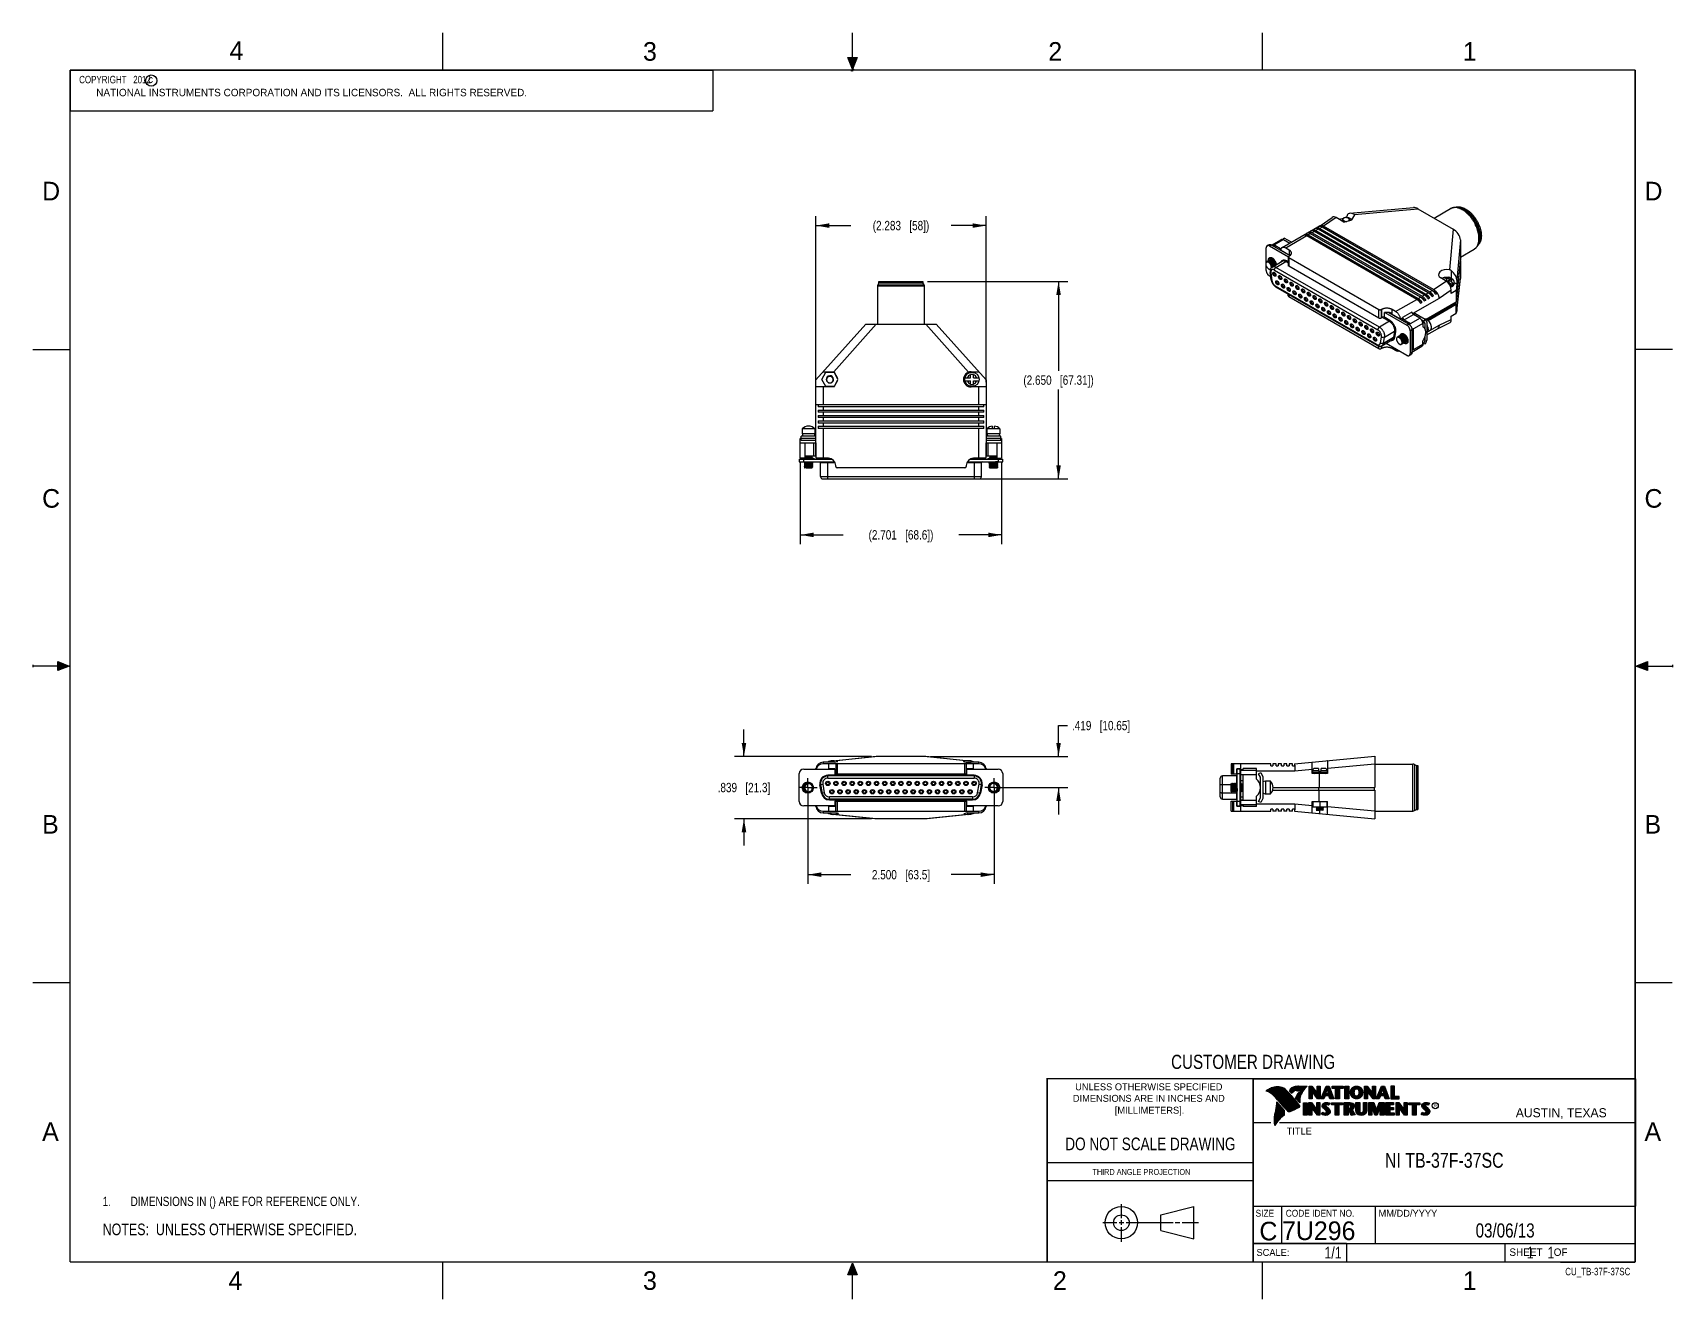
# Model space of a CAD drawing. Header units: inches. Extents: x 0 to 22, y 0 to 17.
import ezdxf

# ---------------------------------------------------------------- set-up
doc = ezdxf.new("R2010")
doc.units = ezdxf.units.IN
doc.header["$LTSCALE"] = 1.21
doc.header["$MEASUREMENT"] = 0
doc.linetypes.add('CENTER', pattern=[0.6, 0.375, -0.075, 0.075, -0.075])
doc.layers.get('0').update_dxf_attribs({"linetype": 'CONTINUOUS'})
for name, color, linetype in [('02___PRT_ALL_AXES', 7, 'CONTINUOUS'), ('DETAIL', 7, 'CONTINUOUS'), ('DIMENSIONS', 7, 'CONTINUOUS'), ('NOTE', 7, 'CONTINUOUS')]:
    doc.layers.add(name, color=color, linetype=linetype)
doc.styles.get("Standard").update_dxf_attribs({"font": 'txt', "width": 0.8})
doc.styles.add('TEXTSTYLE_2', font='txt')
doc.styles.add('TEXTSTYLE_3', font='txt', dxfattribs={"width": 0.9})
doc.dimstyles.new('DIMSTYLE_1', dxfattribs={"dimtxt": 0.125, "dimasz": 0.18, "dimexe": 0.18, "dimexo": 0.0625, "dimgap": 0.09, "dimtad": 0, "dimtih": 1, "dimtoh": 1, "dimdec": 3, "dimzin": 4, "dimdsep": 46, "dimtxsty": 'STANDARD', "dimblk": '_FILLED', "dimblk1": '_FILLED', "dimblk2": '_FILLED', "dimcen": 0.09, "dimadec": 0, "dimazin": 0, "dimtp": 0.01, "dimtm": 0.01, "dimtfac": 1, "dimtdec": 3, "dimtofl": 0, "dimtmove": 0, "dimatfit": 3, "dimldrblk": '_FILLED', "dimfxl": 1, "dimtolj": 1, "dimtzin": 4, "dimarcsym": 0})

msp = doc.modelspace()

# ---------------------------------------------------------------- texts
at = {"color": 2, "linetype": 'CONTINUOUS', "line_spacing_factor": 0.9}
for s, insert, char_height, width, attachment_point, style in [('4', (2.64, 16.8869), 0.25, 0.25, 1, 'TEXTSTYLE_2'), ('3', (8.1875, 16.875), 0.25, 0.25, 1, 'TEXTSTYLE_2'), ('2', (13.625, 16.875), 0.25, 0.25, 1, 'TEXTSTYLE_2'), ('1', (19.1875, 16.875), 0.25, 0.25, 1, 'TEXTSTYLE_2'), ('c', (1.5463, 16.428), 0.1, 0.1, 1, 'TEXTSTYLE_2'), ('NATIONAL INSTRUMENTS CORPORATION AND ITS LICENSORS.  ALL RIGHTS RESERVED.', (0.851, 16.2482), 0.1, 7.3, 1, 'TEXTSTYLE_2'), ('D', (0.125, 15), 0.25, 0.25, 1, 'TEXTSTYLE_2'), ('D', (21.625, 15), 0.25, 0.25, 1, 'TEXTSTYLE_2'), ('C', (0.125, 10.875), 0.25, 0.25, 1, 'TEXTSTYLE_2'), ('C', (21.625, 10.875), 0.25, 0.25, 1, 'TEXTSTYLE_2'), ('B', (0.125, 6.5), 0.25, 0.25, 1, 'TEXTSTYLE_2'), ('B', (21.625, 6.5), 0.25, 0.25, 1, 'TEXTSTYLE_2'), ('UNLESS OTHERWISE SPECIFIED', (14.9742, 2.8979), 0.093, 2.418, 2, 'TEXTSTYLE_2'), ('DIMENSIONS ARE IN INCHES AND', (14.9742, 2.7431), 0.093, 2.604, 2, 'TEXTSTYLE_2'), ('[MILLIMETERS].', (14.9844, 2.5829), 0.093, 1.302, 2, 'TEXTSTYLE_2'), ('R', (18.7972, 2.6166), 0.0418, 0.041753, 1, 'TEXTSTYLE_2'), ('AUSTIN, TEXAS', (19.898, 2.5642), 0.121576, 1.580488, 1, 'TEXTSTYLE_2'), ('A', (0.125, 2.375), 0.25, 0.25, 1, 'TEXTSTYLE_2'), ('TITLE', (16.8235, 2.303), 0.093, 0.465, 1, 'TEXTSTYLE_2'), ('A', (21.625, 2.375), 0.25, 0.25, 1, 'TEXTSTYLE_2'), ('SIZE', (16.407, 1.2002), 0.093, 0.3348, 1, 'TEXTSTYLE_3'), ('CODE IDENT NO.', (16.8114, 1.2002), 0.093, 1.1718, 1, 'TEXTSTYLE_3'), ('MM/DD/YYYY', (18.0565, 1.2002), 0.093, 0.93, 1, 'TEXTSTYLE_2'), ('SCALE:', (16.4187, 0.6745), 0.093, 0.558, 1, 'TEXTSTYLE_2'), ('SHEET    OF', (19.8121, 0.6815), 0.1, 1.1, 1, 'TEXTSTYLE_2'), ('4', (2.625, 0.375), 0.25, 0.25, 1, 'TEXTSTYLE_2'), ('3', (8.1875, 0.375), 0.25, 0.25, 1, 'TEXTSTYLE_2'), ('2', (13.6875, 0.375), 0.25, 0.25, 1, 'TEXTSTYLE_2'), ('1', (19.1875, 0.375), 0.25, 0.25, 1, 'TEXTSTYLE_2')]:
    msp.add_mtext(s, dxfattribs=dict(at, insert=insert, char_height=char_height, width=width, attachment_point=attachment_point, style=style))
at = {"color": 7, "linetype": 'CONTINUOUS', "attachment_point": 2, "line_spacing_factor": 0.9}
for s, insert, char_height, width in [('CUSTOMER DRAWING', (16.3742, 3.2811), 0.19, 2.432), ('DO NOT SCALE DRAWING', (14.9953, 2.1698), 0.17, 2.72)]:
    msp.add_mtext(s, dxfattribs=dict(at, insert=insert, char_height=char_height, width=width))
at = {"color": 2, "linetype": 'CONTINUOUS', "insert": (14.2178, 1.7486), "char_height": 0.08, "width": 1.408, "attachment_point": 1, "line_spacing_factor": 0.9}
msp.add_mtext('THIRD ANGLE PROJECTION', dxfattribs=at)
at = {"color": 7, "linetype": 'CONTINUOUS', "char_height": 0.25, "line_spacing_factor": 0.9, "style": 'TEXTSTYLE_2'}
for s, insert, width, attachment_point in [('C', (16.5785, 1.0393), 0.25, 2), ('7U296', (16.7614, 1.0441), 1.25, 1)]:
    msp.add_mtext(s, dxfattribs=dict(at, insert=insert, width=width, attachment_point=attachment_point))
at = {"layer": 'DETAIL', "color": 2, "linetype": 'CONTINUOUS', "char_height": 0.1, "line_spacing_factor": 0.9}
for s, insert, width, attachment_point in [('  COPYRIGHT   2012', (0.5624, 16.4219), 1.44, 1), ('CU_TB-37F-37SC', (21.4352, 0.4213), 1.12, 3)]:
    msp.add_mtext(s, dxfattribs=dict(at, insert=insert, width=width, attachment_point=attachment_point))
at = {"layer": 'DETAIL', "color": 7, "linetype": 'CONTINUOUS', "char_height": 0.15625, "line_spacing_factor": 0.9}
for s, insert, width, attachment_point in [('1/1', (17.5623, 0.7032), 0.375, 3), ('     1    1', (19.8125, 0.7031), 1.375, 1)]:
    msp.add_mtext(s, dxfattribs=dict(at, insert=insert, width=width, attachment_point=attachment_point))
at = {"layer": 'NOTE', "color": 7, "linetype": 'CONTINUOUS', "attachment_point": 2, "line_spacing_factor": 0.9}
for s, insert, char_height, width in [('NI TB-37F-37SC \\P ', (18.9387, 1.9646), 0.2, 2.4), ('03/06/13 ', (19.755, 1.0181), 0.19, 1.368)]:
    msp.add_mtext(s, dxfattribs=dict(at, insert=insert, char_height=char_height, width=width))

# ---------------------------------------------------------------- blocks, each defined once
blk = doc.blocks.new('_FILLED')
at = {"color": 0, "linetype": 'BYBLOCK'}
blk.add_solid([(0, 0), (-1, 0.17), (-1, -0.17)], dxfattribs=at)
blk = doc.blocks.new('*D0')
at = {"layer": 'DIMENSIONS', "color": 2, "linetype": 'CONTINUOUS'}
for p, q in [((10.507, 12.308), (10.507, 14.537)), ((12.79, 12.308), (12.79, 14.537)), ((10.507, 14.412), (10.974, 14.412)), ((12.79, 14.412), (12.324, 14.412))]:
    blk.add_line(p, q, dxfattribs=at)
at = {"layer": 'DIMENSIONS', "color": 2, "linetype": 'CONTINUOUS', "xscale": 0.18, "yscale": 0.18, "zscale": 0.18, "rotation": 180}
blk.add_blockref('_FILLED', (10.507, 14.412), dxfattribs=at)
at = {"layer": 'DIMENSIONS', "color": 2, "linetype": 'CONTINUOUS', "xscale": 0.18, "yscale": 0.18, "zscale": 0.18}
blk.add_blockref('_FILLED', (12.79, 14.412), dxfattribs=at)
at = {"layer": 'DIMENSIONS', "color": 2, "linetype": 'CONTINUOUS', "insert": (11.649, 14.475), "char_height": 0.125, "width": 1.225, "attachment_point": 2, "line_spacing_factor": 0.9}
blk.add_mtext('(2.283{\\Ftxt.shx;\\W1.000000;\\H0.125000; }[58])', dxfattribs=at)
blk = doc.blocks.new('*D1')
at = {"layer": 'DIMENSIONS', "color": 2, "linetype": 'CONTINUOUS'}
for p, q in [((12.006, 13.662), (13.888, 13.662)), ((13.763, 13.662), (13.763, 12.462)), ((13.763, 11.012), (13.763, 12.212)), ((12.692, 11.012), (13.888, 11.012))]:
    blk.add_line(p, q, dxfattribs=at)
at = {"layer": 'DIMENSIONS', "color": 2, "linetype": 'CONTINUOUS', "xscale": 0.18, "yscale": 0.18, "zscale": 0.18}
for p, rotation in [((13.763, 13.662), 90), ((13.763, 11.012), 270)]:
    blk.add_blockref('_FILLED', p, dxfattribs=dict(at, rotation=rotation))
at = {"layer": 'DIMENSIONS', "color": 2, "linetype": 'CONTINUOUS', "insert": (13.763, 12.4), "char_height": 0.125, "width": 1.525, "attachment_point": 2, "line_spacing_factor": 0.9}
blk.add_mtext('(2.650{\\Ftxt.shx;\\W1.000000;\\H0.125000; }[67.31])', dxfattribs=at)
blk = doc.blocks.new('*D2')
at = {"layer": 'DIMENSIONS', "color": 2, "linetype": 'CONTINUOUS'}
for p, q in [((9.542, 7.287), (9.542, 7.647)), ((11.254, 7.287), (9.417, 7.287)), ((11.254, 6.449), (9.417, 6.449)), ((9.542, 6.449), (9.542, 6.089))]:
    blk.add_line(p, q, dxfattribs=at)
at = {"layer": 'DIMENSIONS', "color": 2, "linetype": 'CONTINUOUS', "xscale": 0.18, "yscale": 0.18, "zscale": 0.18}
for p, rotation in [((9.542, 7.287), 270), ((9.542, 6.449), 90)]:
    blk.add_blockref('_FILLED', p, dxfattribs=dict(at, rotation=rotation))
at = {"layer": 'DIMENSIONS', "color": 2, "linetype": 'CONTINUOUS', "insert": (9.542, 6.931), "char_height": 0.125, "width": 1.125, "attachment_point": 2, "line_spacing_factor": 0.9}
blk.add_mtext('.839{\\Ftxt.shx;\\W1.000000;\\H0.125000; }[21.3]', dxfattribs=at)
blk = doc.blocks.new('*D3')
at = {"layer": 'DIMENSIONS', "color": 2, "linetype": 'CONTINUOUS'}
for p, q in [((10.399, 6.806), (10.399, 5.574)), ((12.899, 6.806), (12.899, 5.574)), ((10.399, 5.699), (10.974, 5.699)), ((12.899, 5.699), (12.324, 5.699))]:
    blk.add_line(p, q, dxfattribs=at)
at = {"layer": 'DIMENSIONS', "color": 2, "linetype": 'CONTINUOUS', "xscale": 0.18, "yscale": 0.18, "zscale": 0.18, "rotation": 180}
blk.add_blockref('_FILLED', (10.399, 5.699), dxfattribs=at)
at = {"layer": 'DIMENSIONS', "color": 2, "linetype": 'CONTINUOUS', "xscale": 0.18, "yscale": 0.18, "zscale": 0.18}
blk.add_blockref('_FILLED', (12.899, 5.699), dxfattribs=at)
at = {"layer": 'DIMENSIONS', "color": 2, "linetype": 'CONTINUOUS', "insert": (11.649, 5.761), "char_height": 0.125, "width": 1.225, "attachment_point": 2, "line_spacing_factor": 0.9}
blk.add_mtext('2.500{\\Ftxt.shx;\\W1.000000;\\H0.125000; }[63.5]', dxfattribs=at)
blk = doc.blocks.new('*D4')
at = {"layer": 'DIMENSIONS', "color": 2, "linetype": 'CONTINUOUS'}
for p, q in [((13.763, 7.287), (13.763, 7.7)), ((13.763, 7.7), (13.881, 7.7)), ((12.043, 7.287), (13.888, 7.287)), ((12.961, 6.868), (13.888, 6.868)), ((13.763, 6.868), (13.763, 6.508))]:
    blk.add_line(p, q, dxfattribs=at)
at = {"layer": 'DIMENSIONS', "color": 2, "linetype": 'CONTINUOUS', "xscale": 0.18, "yscale": 0.18, "zscale": 0.18}
for p, rotation in [((13.763, 7.287), 270), ((13.763, 6.868), 90)]:
    blk.add_blockref('_FILLED', p, dxfattribs=dict(at, rotation=rotation))
at = {"layer": 'DIMENSIONS', "color": 2, "linetype": 'CONTINUOUS', "insert": (13.943, 7.763), "char_height": 0.125, "width": 1.225, "attachment_point": 1, "line_spacing_factor": 0.9}
blk.add_mtext('.419{\\Ftxt.shx;\\W1.000000;\\H0.125000; }[10.65]', dxfattribs=at)
blk = doc.blocks.new('*D5')
at = {"layer": 'DIMENSIONS', "color": 2, "linetype": 'CONTINUOUS'}
for p, q in [((10.298, 11.226), (10.298, 10.135)), ((12.999, 11.226), (12.999, 10.135)), ((10.298, 10.26), (10.874, 10.26)), ((12.999, 10.26), (12.424, 10.26))]:
    blk.add_line(p, q, dxfattribs=at)
at = {"layer": 'DIMENSIONS', "color": 2, "linetype": 'CONTINUOUS', "xscale": 0.18, "yscale": 0.18, "zscale": 0.18, "rotation": 180}
blk.add_blockref('_FILLED', (10.298, 10.26), dxfattribs=at)
at = {"layer": 'DIMENSIONS', "color": 2, "linetype": 'CONTINUOUS', "xscale": 0.18, "yscale": 0.18, "zscale": 0.18}
blk.add_blockref('_FILLED', (12.999, 10.26), dxfattribs=at)
at = {"layer": 'DIMENSIONS', "color": 2, "linetype": 'CONTINUOUS', "insert": (11.649, 10.323), "char_height": 0.125, "width": 1.425, "attachment_point": 2, "line_spacing_factor": 0.9}
blk.add_mtext('(2.701{\\Ftxt.shx;\\W1.000000;\\H0.125000; }[68.6])', dxfattribs=at)
blk = doc.blocks.new('NOTES_HEADER_BL0', base_point=(3.1215, 0.9375))
at = {"layer": 'DETAIL', "color": 2, "linetype": 'CONTINUOUS', "width": 0.8}
blk.add_text('NOTES:  UNLESS OTHERWISE SPECIFIED.', height=0.156, dxfattribs=at).set_placement((0.9375, 0.8595))
blk = doc.blocks.new('DIMS_REF_BL1', base_point=(3.125, 1.312))
at = {"layer": 'DETAIL', "color": 2, "linetype": 'CONTINUOUS', "width": 0.8}
for s, p in [('1.', (0.938, 1.25)), ('DIMENSIONS IN () ARE FOR REFERENCE ONLY.', (1.312, 1.25))]:
    blk.add_text(s, height=0.125, dxfattribs=at).set_placement(p)

# ---------------------------------------------------------------- dimensions: what is measured, and where the dimension line sits
at = {"layer": 'DIMENSIONS', "color": 2, "linetype": 'CONTINUOUS'}
for base, p1, p2, picture, middle in [((12.7903, 14.4123), (10.5069, 12.3078), (12.7903, 12.3078), '*D0', (11.5486, 14.4123)), ((12.999, 10.2605), (10.2982, 11.2258), (12.999, 11.2258), '*D5', (11.5486, 10.2605))]:
    dim = msp.add_linear_dim(base=base, p1=p1, p2=p2, text='(<>)', dimstyle='DIMSTYLE_1', dxfattribs=at)
    dim.commit()
    dim.dimension.update_dxf_attribs({"geometry": picture, "text_midpoint": middle, "dimtype": 160})
dim = msp.add_linear_dim(base=(13.7632, 11.0121), p1=(12.0064, 13.6623), p2=(12.6922, 11.0121), angle=270, text='(<>)', dimstyle='DIMSTYLE_1', dxfattribs=at)
dim.commit()
dim.dimension.update_dxf_attribs({"geometry": '*D1', "text_midpoint": (13.6632, 12.3372), "dimtype": 160})
for base, p1, p2, picture, middle in [((13.7632, 6.8681), (12.0433, 7.2874), (12.9611, 6.8681), '*D4', (14.5557, 7.7005)), ((9.54228, 6.44885), (11.25388, 7.28743), (11.25388, 6.44885), '*D2', (9.41728, 6.86814))]:
    dim = msp.add_linear_dim(base=base, p1=p1, p2=p2, angle=270, dimstyle='DIMSTYLE_1', dxfattribs=at)
    dim.commit()
    dim.dimension.update_dxf_attribs({"geometry": picture, "text_midpoint": middle, "dimtype": 160})
dim = msp.add_linear_dim(base=(12.8986, 5.6989), p1=(10.3986, 6.8056), p2=(12.8986, 6.8056), dimstyle='DIMSTYLE_1', dxfattribs=at)
dim.commit()
dim.dimension.update_dxf_attribs({"geometry": '*D3', "text_midpoint": (11.4986, 5.6989), "dimtype": 160})

# ---------------------------------------------------------------- hatches: boundary and pattern name
at = {"linetype": 'CONTINUOUS'}
for points in [[(11, 16.51), (10.9375, 16.6663), (11.0625, 16.6663)], [(0.3337, 8.5625), (0.49, 8.5), (0.3337, 8.4375)], [(21.6663, 8.5625), (21.6663, 8.4375), (21.51, 8.5)], [(10.9375, 0.3287), (11, 0.485), (11.0625, 0.3287)]]:
    msp.add_hatch(color=2, dxfattribs=at).paths.add_polyline_path(points)

# ---------------------------------------------------------------- linework, layer by layer
at = {"color": 2, "linetype": 'CONTINUOUS'}
for p, q in [((5.5, 16.5), (5.5, 17)), ((11, 16.485), (11, 17)), ((16.5, 16.5), (16.5, 17)), ((11, 16.51), (10.9375, 16.6663)), ((10.9375, 16.6663), (11.0625, 16.6663)), ((11.015, 16.515), (10.985, 16.485)), ((10.985, 16.485), (11, 16.515)), ((11.0625, 16.6663), (11, 16.51)), ((11, 16.485), (11.015, 16.515)), ((0.4999, 16.5), (9.1249, 16.5)), ((0.4999, 16.5), (0.4999, 15.9531)), ((9.1249, 16.5), (9.1249, 15.9531)), ((0.4999, 15.9531), (9.1249, 15.9531)), ((0, 12.75), (0.5, 12.75)), ((22, 12.75), (21.5, 12.75)), ((0, 8.515), (0, 8.485)), ((0.49, 8.5), (0, 8.5)), ((0.3337, 8.4375), (0.3337, 8.5625)), ((0.3337, 8.5625), (0.49, 8.5)), ((0.49, 8.5), (0.3337, 8.4375)), ((21.51, 8.5), (21.6663, 8.5625)), ((21.51, 8.5), (22, 8.5)), ((21.6663, 8.4375), (21.51, 8.5)), ((21.6663, 8.5625), (21.6663, 8.4375)), ((22, 8.515), (22, 8.485)), ((0, 4.25), (0.5, 4.25)), ((16.3737, 2.9596), (21.5037, 2.9596)), ((16.3737, 2.9596), (16.3737, 1.2496)), ((16.375, 2.96), (21.5, 2.96)), ((21.5037, 2.9596), (21.5037, 1.2496)), ((16.5578, 2.796), (16.5578, 2.7989)), ((16.5646, 2.7936), (16.5646, 2.8033)), ((16.5714, 2.7909), (16.5714, 2.8075)), ((16.5782, 2.788), (16.5782, 2.8116)), ((16.5851, 2.7849), (16.5851, 2.8154)), ((16.5919, 2.7815), (16.5919, 2.819)), ((16.5987, 2.7778), (16.5987, 2.8221)), ((16.6055, 2.7738), (16.6055, 2.8249)), ((16.6124, 2.7696), (16.6124, 2.8276)), ((16.6192, 2.765), (16.6192, 2.8301)), ((16.626, 2.7601), (16.626, 2.8325)), ((16.6329, 2.7549), (16.6329, 2.8347)), ((16.6397, 2.7492), (16.6397, 2.8367)), ((16.6465, 2.7431), (16.6465, 2.8386)), ((16.6533, 2.7366), (16.6533, 2.8403)), ((16.6602, 2.7295), (16.6602, 2.8419)), ((16.667, 2.7221), (16.667, 2.8435)), ((16.6738, 2.7146), (16.6738, 2.8449)), ((16.6806, 2.707), (16.6806, 2.8459)), ((16.6875, 2.6995), (16.6875, 2.8467)), ((16.7939, 2.533), (16.6919, 2.6489)), ((16.6943, 2.6918), (16.6943, 2.8472)), ((16.7011, 2.6841), (16.7011, 2.8474)), ((16.708, 2.6764), (16.708, 2.8474)), ((16.7148, 2.6685), (16.7148, 2.847)), ((16.7216, 2.6607), (16.7216, 2.8465)), ((16.7284, 2.6527), (16.7284, 2.8456)), ((16.7353, 2.6447), (16.7353, 2.8445)), ((16.7421, 2.6366), (16.7421, 2.8431)), ((16.7489, 2.6285), (16.7489, 2.8417)), ((16.7557, 2.6204), (16.7557, 2.84)), ((16.7626, 2.6125), (16.7626, 2.8378)), ((16.7694, 2.6046), (16.7694, 2.8352)), ((16.7762, 2.5968), (16.7762, 2.8321)), ((16.7831, 2.5891), (16.7831, 2.8284)), ((16.7899, 2.5815), (16.7899, 2.8242)), ((16.7967, 2.5739), (16.7967, 2.8193)), ((16.8035, 2.5665), (16.8035, 2.8136)), ((16.8104, 2.5591), (16.8104, 2.807)), ((16.8172, 2.5519), (16.8172, 2.7996)), ((16.824, 2.5447), (16.824, 2.7924)), ((16.8308, 2.5375), (16.8308, 2.7853)), ((16.8377, 2.5314), (16.8377, 2.7781)), ((16.8445, 2.5262), (16.8445, 2.7709)), ((16.8513, 2.523), (16.8513, 2.7637)), ((16.8581, 2.5224), (16.8581, 2.7565)), ((16.8864, 2.7664), (16.8632, 2.7937)), ((16.865, 2.5241), (16.865, 2.7493)), ((16.8877, 2.7723), (16.8682, 2.7952)), ((16.8718, 2.791), (16.8718, 2.8085)), ((16.8718, 2.527), (16.8718, 2.7421)), ((16.8786, 2.783), (16.8786, 2.8206)), ((16.8786, 2.5298), (16.8786, 2.7348)), ((16.8855, 2.7749), (16.8855, 2.8281)), ((16.8855, 2.5327), (16.8855, 2.727)), ((16.8923, 2.7747), (16.8923, 2.8335)), ((16.8923, 2.5356), (16.8923, 2.7187)), ((16.8991, 2.7788), (16.8991, 2.8375)), ((16.8991, 2.5385), (16.8991, 2.7104)), ((16.9059, 2.7837), (16.9059, 2.8408)), ((16.9059, 2.5415), (16.9059, 2.7022)), ((16.9128, 2.7896), (16.9128, 2.8436)), ((16.9128, 2.5446), (16.9128, 2.6939)), ((16.9196, 2.7966), (16.9196, 2.8459)), ((16.9196, 2.5477), (16.9196, 2.6856)), ((16.9264, 2.8018), (16.9264, 2.8477)), ((16.9264, 2.5508), (16.9264, 2.6774)), ((16.9332, 2.8053), (16.9332, 2.849)), ((16.9332, 2.554), (16.9332, 2.6691)), ((16.9401, 2.8077), (16.9401, 2.8499)), ((16.9401, 2.5573), (16.9401, 2.6608)), ((16.9616, 2.6797), (16.9434, 2.7005)), ((16.9469, 2.8082), (16.9469, 2.8509)), ((16.9469, 2.5606), (16.9469, 2.6526)), ((16.9653, 2.6828), (16.9492, 2.7013)), ((16.9537, 2.8069), (16.9537, 2.8518)), ((16.9537, 2.696), (16.9537, 2.7109)), ((16.9537, 2.5639), (16.9537, 2.6443)), ((16.9606, 2.8048), (16.9606, 2.8525)), ((16.9606, 2.6882), (16.9606, 2.7266)), ((16.9674, 2.8034), (16.9674, 2.8531)), ((16.9674, 2.6802), (16.9674, 2.7444)), ((16.9742, 2.8027), (16.9742, 2.8536)), ((16.9742, 2.672), (16.9742, 2.7568)), ((16.981, 2.8023), (16.981, 2.854)), ((16.981, 2.664), (16.981, 2.7634)), ((16.9838, 2.8589), (17.0997, 2.8607)), ((16.9839, 2.8541), (17.087, 2.8557)), ((16.9879, 2.802), (16.9879, 2.8542)), ((16.9879, 2.6563), (16.9879, 2.7665)), ((16.999, 2.637), (16.9946, 2.6418)), ((16.9947, 2.8019), (16.9947, 2.8543)), ((16.9947, 2.6748), (16.9947, 2.7683)), ((17.0015, 2.8005), (17.0015, 2.8544)), ((17.0015, 2.7195), (17.0015, 2.7694)), ((17.0083, 2.7963), (17.0083, 2.8545)), ((17.0083, 2.7388), (17.0083, 2.7698)), ((17.0152, 2.755), (17.0152, 2.8546)), ((17.022, 2.7691), (17.022, 2.8547)), ((17.0288, 2.7817), (17.0288, 2.8548)), ((17.0357, 2.7931), (17.0357, 2.8549)), ((17.0425, 2.8035), (17.0425, 2.855)), ((17.0493, 2.8131), (17.0493, 2.8551)), ((17.0561, 2.822), (17.0561, 2.8552)), ((17.063, 2.8303), (17.063, 2.8553)), ((17.0698, 2.8381), (17.0698, 2.8554)), ((17.0766, 2.8454), (17.0766, 2.8555)), ((17.1243, 2.8592), (17.1609, 2.8592)), ((17.1243, 2.6915), (17.1243, 2.8592)), ((17.1637, 2.6915), (17.1243, 2.6915)), ((17.1291, 2.8543), (17.1585, 2.8543)), ((17.1291, 2.6963), (17.1291, 2.8543)), ((17.1589, 2.6963), (17.1291, 2.6963)), ((17.1381, 2.6963), (17.1381, 2.8543)), ((17.1447, 2.6963), (17.1447, 2.8543)), ((17.1514, 2.6963), (17.1514, 2.8543)), ((17.1589, 2.8042), (17.1581, 2.8543)), ((17.1585, 2.8543), (17.2383, 2.7492)), ((17.2418, 2.6963), (17.1589, 2.8042)), ((17.1589, 2.8042), (17.1589, 2.6963)), ((17.1609, 2.8592), (17.2334, 2.7636)), ((17.2395, 2.6915), (17.1637, 2.7899)), ((17.1637, 2.7899), (17.1637, 2.6915)), ((17.1648, 2.7965), (17.1648, 2.8461)), ((17.1714, 2.7879), (17.1714, 2.8373)), ((17.1781, 2.7792), (17.1781, 2.8285)), ((17.1848, 2.7705), (17.1848, 2.8197)), ((17.1915, 2.7618), (17.1915, 2.8109)), ((17.1981, 2.7531), (17.1981, 2.8021)), ((17.2048, 2.7445), (17.2048, 2.7933)), ((17.2115, 2.7358), (17.2115, 2.7845)), ((17.2182, 2.7271), (17.2182, 2.7757)), ((17.2248, 2.7184), (17.2248, 2.7669)), ((17.2315, 2.7098), (17.2315, 2.7581)), ((17.2334, 2.8592), (17.2732, 2.8592)), ((17.2334, 2.7636), (17.2334, 2.8592)), ((17.2382, 2.7011), (17.2383, 2.7492)), ((17.2383, 2.8543), (17.2684, 2.8543)), ((17.2383, 2.7492), (17.2383, 2.8543)), ((17.2732, 2.6915), (17.2395, 2.6915)), ((17.2684, 2.6963), (17.2418, 2.6963)), ((17.2449, 2.6963), (17.2449, 2.8543)), ((17.2515, 2.6963), (17.2515, 2.8543)), ((17.2582, 2.6963), (17.2582, 2.8543)), ((17.2649, 2.6963), (17.2649, 2.8543)), ((17.2684, 2.8543), (17.2684, 2.6963)), ((17.2732, 2.8592), (17.2732, 2.6915)), ((17.2831, 2.6915), (17.3516, 2.8591)), ((17.3228, 2.6915), (17.2831, 2.6915)), ((17.2903, 2.6964), (17.3548, 2.8542)), ((17.3195, 2.6964), (17.2903, 2.6964)), ((17.2983, 2.6964), (17.2983, 2.7158)), ((17.3049, 2.6964), (17.3049, 2.7322)), ((17.3116, 2.6964), (17.3116, 2.7485)), ((17.3183, 2.6964), (17.3183, 2.7648)), ((17.3356, 2.7364), (17.3195, 2.6964)), ((17.3388, 2.7316), (17.3228, 2.6915)), ((17.325, 2.7101), (17.325, 2.7812)), ((17.3316, 2.7267), (17.3316, 2.7975)), ((17.394, 2.7364), (17.3356, 2.7364)), ((17.3383, 2.7364), (17.3383, 2.8138)), ((17.3905, 2.7316), (17.3388, 2.7316)), ((17.3409, 2.7533), (17.3624, 2.8228)), ((17.389, 2.7533), (17.3409, 2.7533)), ((17.345, 2.7666), (17.345, 2.8302)), ((17.345, 2.7364), (17.345, 2.7533)), ((17.3475, 2.7581), (17.3659, 2.8179)), ((17.3827, 2.7581), (17.3475, 2.7581)), ((17.3516, 2.8591), (17.3938, 2.8591)), ((17.3517, 2.7882), (17.3517, 2.8465)), ((17.3517, 2.7364), (17.3517, 2.7533)), ((17.3548, 2.8542), (17.3905, 2.8542)), ((17.3583, 2.8098), (17.3583, 2.8542)), ((17.3583, 2.7364), (17.3583, 2.7533)), ((17.3624, 2.8228), (17.3701, 2.8228)), ((17.365, 2.8228), (17.365, 2.8542)), ((17.365, 2.7364), (17.365, 2.7533)), ((17.3659, 2.8179), (17.3664, 2.8179)), ((17.3664, 2.8179), (17.3827, 2.7581)), ((17.3701, 2.8228), (17.389, 2.7533)), ((17.3717, 2.817), (17.3717, 2.8542)), ((17.3717, 2.7364), (17.3717, 2.7533)), ((17.3784, 2.7925), (17.3784, 2.8542)), ((17.3784, 2.7364), (17.3784, 2.7533)), ((17.385, 2.7679), (17.385, 2.8542)), ((17.385, 2.7364), (17.385, 2.7533)), ((17.3905, 2.8542), (17.4504, 2.6964)), ((17.4039, 2.6915), (17.3905, 2.7316)), ((17.3917, 2.7364), (17.3917, 2.851)), ((17.3938, 2.8591), (17.4574, 2.6915)), ((17.4074, 2.6964), (17.394, 2.7364)), ((17.3984, 2.7232), (17.3984, 2.8334)), ((17.4574, 2.6915), (17.4039, 2.6915)), ((17.4051, 2.7034), (17.4051, 2.8158)), ((17.4504, 2.6964), (17.4074, 2.6964)), ((17.4118, 2.6964), (17.4118, 2.7982)), ((17.4184, 2.6964), (17.4184, 2.7806)), ((17.4251, 2.6964), (17.4251, 2.763)), ((17.4318, 2.6964), (17.4318, 2.7455)), ((17.4327, 2.8591), (17.5802, 2.8591)), ((17.4327, 2.8278), (17.4327, 2.8591)), ((17.481, 2.8278), (17.4327, 2.8278)), ((17.4375, 2.8542), (17.5753, 2.8542)), ((17.4375, 2.8327), (17.4375, 2.8542)), ((17.4859, 2.8327), (17.4375, 2.8327)), ((17.4385, 2.6964), (17.4385, 2.7279)), ((17.4451, 2.8327), (17.4451, 2.8542)), ((17.4451, 2.6964), (17.4451, 2.7103)), ((17.4518, 2.8327), (17.4518, 2.8542)), ((17.4585, 2.8327), (17.4585, 2.8542)), ((17.4652, 2.8327), (17.4652, 2.8542)), ((17.4718, 2.8327), (17.4718, 2.8542)), ((17.4785, 2.8327), (17.4785, 2.8542)), ((17.481, 2.6915), (17.481, 2.8278)), ((17.5318, 2.6915), (17.481, 2.6915)), ((17.4859, 2.8327), (17.4852, 2.8542)), ((17.4859, 2.6964), (17.4859, 2.8327)), ((17.5269, 2.6964), (17.4859, 2.6964)), ((17.4919, 2.6964), (17.4919, 2.8542)), ((17.4985, 2.6964), (17.4985, 2.8542)), ((17.5052, 2.6964), (17.5052, 2.8542)), ((17.5119, 2.6964), (17.5119, 2.8542)), ((17.5186, 2.6964), (17.5186, 2.8542)), ((17.5269, 2.8327), (17.5252, 2.8542)), ((17.5753, 2.8327), (17.5269, 2.8327)), ((17.5269, 2.8327), (17.5269, 2.6964)), ((17.5802, 2.8278), (17.5318, 2.8278)), ((17.5318, 2.8278), (17.5318, 2.6915)), ((17.5319, 2.8327), (17.5319, 2.8542)), ((17.5386, 2.8327), (17.5386, 2.8542)), ((17.5453, 2.8327), (17.5453, 2.8542)), ((17.5519, 2.8327), (17.5519, 2.8542)), ((17.5586, 2.8327), (17.5586, 2.8542)), ((17.5653, 2.8327), (17.5653, 2.8542)), ((17.572, 2.8327), (17.572, 2.8542)), ((17.5753, 2.8542), (17.5753, 2.8327)), ((17.5802, 2.8591), (17.5802, 2.8278)), ((17.6059, 2.8591), (17.6565, 2.8591)), ((17.6059, 2.6915), (17.6059, 2.8591)), ((17.6565, 2.6915), (17.6059, 2.6915)), ((17.6108, 2.8542), (17.6516, 2.8542)), ((17.6108, 2.6964), (17.6108, 2.8542)), ((17.6516, 2.6964), (17.6108, 2.6964)), ((17.6187, 2.6964), (17.6187, 2.8542)), ((17.6254, 2.6964), (17.6254, 2.8542)), ((17.632, 2.6964), (17.632, 2.8542)), ((17.6387, 2.6964), (17.6387, 2.8542)), ((17.6454, 2.6964), (17.6454, 2.8542)), ((17.6516, 2.8542), (17.6516, 2.6964)), ((17.6565, 2.8591), (17.6565, 2.6915)), ((17.6849, 2.7803), (17.6851, 2.7836)), ((17.6849, 2.7769), (17.6849, 2.7803)), ((17.6849, 2.7735), (17.6849, 2.7769)), ((17.6851, 2.7701), (17.6849, 2.7735)), ((17.6851, 2.7836), (17.6853, 2.7869)), ((17.6854, 2.7668), (17.6851, 2.7701)), ((17.6853, 2.7869), (17.6857, 2.7901)), ((17.6859, 2.7634), (17.6854, 2.7668)), ((17.6857, 2.7901), (17.6862, 2.7933)), ((17.6864, 2.76), (17.6859, 2.7634)), ((17.6862, 2.7933), (17.6868, 2.7964)), ((17.687, 2.7567), (17.6864, 2.76)), ((17.6868, 2.7964), (17.6876, 2.7995)), ((17.6878, 2.7535), (17.687, 2.7567)), ((17.6876, 2.7995), (17.6884, 2.8024)), ((17.6886, 2.7503), (17.6878, 2.7535)), ((17.6884, 2.8024), (17.6893, 2.8053)), ((17.6895, 2.7471), (17.6886, 2.7503)), ((17.6893, 2.8053), (17.6904, 2.8081)), ((17.6905, 2.7441), (17.6895, 2.7471)), ((17.6904, 2.8081), (17.6915, 2.8108)), ((17.6905, 2.7441), (17.6904, 2.8081)), ((17.6917, 2.7411), (17.6905, 2.7441)), ((17.6915, 2.8108), (17.6928, 2.8135)), ((17.6929, 2.7383), (17.6917, 2.7411)), ((17.6928, 2.8135), (17.6942, 2.8161)), ((17.6942, 2.7355), (17.6929, 2.7383)), ((17.6942, 2.8161), (17.6957, 2.8186)), ((17.6956, 2.7327), (17.6942, 2.7355)), ((17.6971, 2.7301), (17.6956, 2.7327)), ((17.6957, 2.8186), (17.6973, 2.8211)), ((17.6971, 2.7301), (17.6973, 2.8211)), ((17.6987, 2.7275), (17.6971, 2.7301)), ((17.6973, 2.8211), (17.699, 2.8236)), ((17.7003, 2.725), (17.6987, 2.7275)), ((17.699, 2.8236), (17.7008, 2.826)), ((17.7021, 2.7226), (17.7003, 2.725)), ((17.7008, 2.826), (17.7028, 2.8284)), ((17.704, 2.7203), (17.7021, 2.7226)), ((17.7028, 2.8284), (17.7048, 2.8307)), ((17.704, 2.7203), (17.7048, 2.8307)), ((17.706, 2.7181), (17.704, 2.7203)), ((17.7048, 2.8307), (17.707, 2.833)), ((17.708, 2.7159), (17.706, 2.7181)), ((17.707, 2.833), (17.7092, 2.8351)), ((17.7102, 2.7138), (17.708, 2.7159)), ((17.7092, 2.8351), (17.7114, 2.8372)), ((17.7102, 2.7138), (17.7114, 2.8372)), ((17.7124, 2.7119), (17.7102, 2.7138)), ((17.7114, 2.8372), (17.7138, 2.8392)), ((17.7147, 2.71), (17.7124, 2.7119)), ((17.7138, 2.8392), (17.7162, 2.841)), ((17.717, 2.7082), (17.7147, 2.71)), ((17.7162, 2.841), (17.7186, 2.8427)), ((17.717, 2.7082), (17.7186, 2.8427)), ((17.7195, 2.7066), (17.717, 2.7082)), ((17.7186, 2.8427), (17.721, 2.8444)), ((17.722, 2.705), (17.7195, 2.7066)), ((17.721, 2.8444), (17.7235, 2.8459)), ((17.7246, 2.7036), (17.722, 2.705)), ((17.7235, 2.8459), (17.7261, 2.8472)), ((17.7246, 2.7036), (17.7235, 2.8459)), ((17.7273, 2.7022), (17.7246, 2.7036)), ((17.7261, 2.8472), (17.7287, 2.8485)), ((17.7267, 2.7789), (17.7268, 2.7812)), ((17.7267, 2.7766), (17.7267, 2.7789)), ((17.7267, 2.7743), (17.7267, 2.7766)), ((17.7268, 2.772), (17.7267, 2.7743)), ((17.7268, 2.7812), (17.7269, 2.7835)), ((17.7269, 2.7696), (17.7268, 2.772)), ((17.7269, 2.7835), (17.727, 2.7857)), ((17.727, 2.7673), (17.7269, 2.7696)), ((17.727, 2.7857), (17.7272, 2.7879)), ((17.7272, 2.765), (17.727, 2.7673)), ((17.7272, 2.7879), (17.7274, 2.79)), ((17.7274, 2.7628), (17.7272, 2.765)), ((17.7301, 2.701), (17.7273, 2.7022)), ((17.7274, 2.79), (17.7276, 2.7921)), ((17.7277, 2.7606), (17.7274, 2.7628)), ((17.7276, 2.7921), (17.7279, 2.7941)), ((17.728, 2.7584), (17.7277, 2.7606)), ((17.7279, 2.7941), (17.7282, 2.7961)), ((17.7283, 2.7563), (17.728, 2.7584)), ((17.7282, 2.7961), (17.7286, 2.798)), ((17.7287, 2.7543), (17.7283, 2.7563)), ((17.7286, 2.798), (17.729, 2.7998)), ((17.7287, 2.8485), (17.7314, 2.8497)), ((17.7291, 2.7523), (17.7287, 2.7543)), ((17.729, 2.7998), (17.7294, 2.8016)), ((17.7295, 2.7503), (17.7291, 2.7523)), ((17.7294, 2.8016), (17.7299, 2.8034)), ((17.73, 2.7485), (17.7295, 2.7503)), ((17.7299, 2.8034), (17.7304, 2.8051)), ((17.7306, 2.7466), (17.73, 2.7485)), ((17.7301, 2.701), (17.7305, 2.7469)), ((17.733, 2.6999), (17.7301, 2.701)), ((17.7304, 2.8051), (17.7309, 2.8068)), ((17.7311, 2.7449), (17.7306, 2.7466)), ((17.7309, 2.8068), (17.7316, 2.8085)), ((17.731, 2.807), (17.7314, 2.8497)), ((17.7318, 2.7431), (17.7311, 2.7449)), ((17.7314, 2.8497), (17.7342, 2.8508)), ((17.7316, 2.8085), (17.7322, 2.8101)), ((17.7324, 2.7414), (17.7318, 2.7431)), ((17.7322, 2.8101), (17.7329, 2.8117)), ((17.7331, 2.7398), (17.7324, 2.7414)), ((17.7329, 2.8117), (17.7337, 2.8133)), ((17.736, 2.6989), (17.733, 2.6999)), ((17.7339, 2.7382), (17.7331, 2.7398)), ((17.7337, 2.8133), (17.7345, 2.8149)), ((17.7347, 2.7366), (17.7339, 2.7382)), ((17.7342, 2.8508), (17.737, 2.8517)), ((17.7345, 2.8149), (17.7354, 2.8164)), ((17.7355, 2.7351), (17.7347, 2.7366)), ((17.7354, 2.8164), (17.7364, 2.8178)), ((17.7365, 2.7337), (17.7355, 2.7351)), ((17.7391, 2.698), (17.736, 2.6989)), ((17.7364, 2.8178), (17.7374, 2.8192)), ((17.7374, 2.7323), (17.7365, 2.7337)), ((17.737, 2.8517), (17.7399, 2.8526)), ((17.7374, 2.8193), (17.737, 2.8517)), ((17.7374, 2.8192), (17.7384, 2.8206)), ((17.7385, 2.7309), (17.7374, 2.7323)), ((17.7384, 2.8206), (17.7395, 2.8218)), ((17.7388, 2.698), (17.7384, 2.7309)), ((17.7396, 2.7296), (17.7385, 2.7309)), ((17.7423, 2.6972), (17.7391, 2.698)), ((17.7395, 2.8218), (17.7407, 2.823)), ((17.7408, 2.7283), (17.7396, 2.7296)), ((17.7399, 2.8526), (17.7429, 2.8534)), ((17.7407, 2.823), (17.742, 2.8241)), ((17.742, 2.7272), (17.7408, 2.7283)), ((17.742, 2.8241), (17.7432, 2.8252)), ((17.7433, 2.7261), (17.742, 2.7272)), ((17.7456, 2.6966), (17.7423, 2.6972)), ((17.7429, 2.8534), (17.7459, 2.8541)), ((17.7432, 2.8252), (17.7446, 2.8261)), ((17.7446, 2.725), (17.7433, 2.7261)), ((17.7446, 2.8261), (17.746, 2.827)), ((17.746, 2.7241), (17.7446, 2.725)), ((17.7455, 2.8267), (17.7455, 2.854)), ((17.7455, 2.6966), (17.7455, 2.7244)), ((17.7489, 2.696), (17.7456, 2.6966)), ((17.7459, 2.8541), (17.749, 2.8546)), ((17.746, 2.827), (17.7474, 2.8278)), ((17.7475, 2.7232), (17.746, 2.7241)), ((17.7474, 2.8278), (17.7488, 2.8285)), ((17.749, 2.7224), (17.7475, 2.7232)), ((17.7488, 2.8285), (17.7503, 2.8291)), ((17.7523, 2.6956), (17.7489, 2.696)), ((17.749, 2.8546), (17.7522, 2.8551)), ((17.7506, 2.7217), (17.749, 2.7224)), ((17.7503, 2.8291), (17.7519, 2.8297)), ((17.7522, 2.7212), (17.7506, 2.7217)), ((17.7519, 2.8297), (17.7535, 2.8301)), ((17.7522, 2.8551), (17.7553, 2.8554)), ((17.7522, 2.8298), (17.7522, 2.8551)), ((17.7538, 2.7207), (17.7522, 2.7212)), ((17.7522, 2.6956), (17.7522, 2.7212)), ((17.7557, 2.6953), (17.7523, 2.6956)), ((17.7535, 2.8301), (17.7551, 2.8305)), ((17.7555, 2.7203), (17.7538, 2.7207)), ((17.7551, 2.8305), (17.7567, 2.8308)), ((17.7553, 2.8554), (17.7585, 2.8556)), ((17.7572, 2.72), (17.7555, 2.7203)), ((17.7591, 2.6952), (17.7557, 2.6953)), ((17.7567, 2.8308), (17.7584, 2.8311)), ((17.7589, 2.7198), (17.7572, 2.72)), ((17.7584, 2.8311), (17.7601, 2.8312)), ((17.7585, 2.8556), (17.7616, 2.8557)), ((17.7589, 2.8311), (17.7589, 2.8556)), ((17.7606, 2.7197), (17.7589, 2.7198)), ((17.7589, 2.6952), (17.7589, 2.7198)), ((17.7625, 2.6951), (17.7591, 2.6952)), ((17.7601, 2.8312), (17.7618, 2.8312)), ((17.7624, 2.7198), (17.7606, 2.7197)), ((17.7616, 2.8557), (17.7648, 2.8556)), ((17.7618, 2.8312), (17.7636, 2.8311)), ((17.7641, 2.7199), (17.7624, 2.7198)), ((17.7659, 2.6952), (17.7625, 2.6951)), ((17.7636, 2.8311), (17.7653, 2.831)), ((17.7658, 2.7201), (17.7641, 2.7199)), ((17.7648, 2.8556), (17.768, 2.8555)), ((17.7653, 2.831), (17.767, 2.8307)), ((17.7655, 2.6952), (17.7659, 2.7201)), ((17.7675, 2.7204), (17.7658, 2.7201)), ((17.7692, 2.6953), (17.7659, 2.6952)), ((17.767, 2.8307), (17.7686, 2.8304)), ((17.7692, 2.7208), (17.7675, 2.7204)), ((17.7676, 2.8306), (17.768, 2.8555)), ((17.768, 2.8555), (17.7711, 2.8552)), ((17.7686, 2.8304), (17.7703, 2.83)), ((17.7709, 2.7213), (17.7692, 2.7208)), ((17.7724, 2.6956), (17.7692, 2.6953)), ((17.7703, 2.83), (17.7719, 2.8295)), ((17.7725, 2.7218), (17.7709, 2.7213)), ((17.7711, 2.8552), (17.7742, 2.8548)), ((17.7719, 2.8295), (17.7734, 2.8289)), ((17.7722, 2.6956), (17.7725, 2.7218)), ((17.7756, 2.6961), (17.7724, 2.6956)), ((17.7741, 2.7224), (17.7725, 2.7218)), ((17.7734, 2.8289), (17.775, 2.8283)), ((17.7739, 2.8287), (17.7742, 2.8548)), ((17.7756, 2.7231), (17.7741, 2.7224)), ((17.7742, 2.8548), (17.7773, 2.8542)), ((17.775, 2.8283), (17.7764, 2.8276)), ((17.7771, 2.7238), (17.7756, 2.7231)), ((17.7788, 2.6966), (17.7756, 2.6961)), ((17.7764, 2.8276), (17.7778, 2.8268)), ((17.7785, 2.7246), (17.7771, 2.7238)), ((17.7773, 2.8542), (17.7804, 2.8536)), ((17.7778, 2.8268), (17.7792, 2.826)), ((17.7798, 2.7255), (17.7785, 2.7246)), ((17.7819, 2.6972), (17.7788, 2.6966)), ((17.7789, 2.6966), (17.7792, 2.7251)), ((17.7792, 2.826), (17.7805, 2.8251)), ((17.7811, 2.7265), (17.7798, 2.7255)), ((17.7801, 2.8254), (17.7804, 2.8536)), ((17.7804, 2.8536), (17.7834, 2.8528)), ((17.7805, 2.8251), (17.7817, 2.8242)), ((17.7824, 2.7276), (17.7811, 2.7265)), ((17.7817, 2.8242), (17.7829, 2.8232)), ((17.785, 2.698), (17.7819, 2.6972)), ((17.7835, 2.7287), (17.7824, 2.7276)), ((17.7829, 2.8232), (17.784, 2.8221)), ((17.7834, 2.8528), (17.7864, 2.8519)), ((17.7846, 2.7299), (17.7835, 2.7287)), ((17.784, 2.8221), (17.785, 2.821)), ((17.7857, 2.7312), (17.7846, 2.7299)), ((17.785, 2.821), (17.786, 2.8198)), ((17.788, 2.6989), (17.785, 2.698)), ((17.7867, 2.7326), (17.7857, 2.7312)), ((17.786, 2.8198), (17.7869, 2.8186)), ((17.7864, 2.8519), (17.7893, 2.8509)), ((17.7867, 2.8189), (17.7864, 2.8519)), ((17.7876, 2.734), (17.7867, 2.7326)), ((17.7869, 2.8186), (17.7878, 2.8173)), ((17.7884, 2.7354), (17.7876, 2.734)), ((17.788, 2.6989), (17.7876, 2.734)), ((17.7878, 2.8173), (17.7886, 2.816)), ((17.791, 2.7), (17.788, 2.6989)), ((17.7892, 2.7369), (17.7884, 2.7354)), ((17.7886, 2.816), (17.7894, 2.8146)), ((17.79, 2.7385), (17.7892, 2.7369)), ((17.7893, 2.8509), (17.7922, 2.8498)), ((17.7894, 2.8146), (17.7901, 2.8132)), ((17.7907, 2.7401), (17.79, 2.7385)), ((17.7901, 2.8132), (17.7908, 2.8116)), ((17.7914, 2.7417), (17.7907, 2.7401)), ((17.7908, 2.8116), (17.7914, 2.8101)), ((17.7939, 2.7012), (17.791, 2.7)), ((17.7914, 2.8101), (17.7921, 2.8084)), ((17.792, 2.7434), (17.7914, 2.7417)), ((17.7926, 2.7451), (17.792, 2.7434)), ((17.7921, 2.8084), (17.7927, 2.8067)), ((17.7922, 2.8498), (17.795, 2.8486)), ((17.7927, 2.8065), (17.7922, 2.8498)), ((17.7932, 2.7469), (17.7926, 2.7451)), ((17.7927, 2.8067), (17.7932, 2.8048)), ((17.7932, 2.8048), (17.7938, 2.8029)), ((17.7938, 2.7487), (17.7932, 2.7469)), ((17.7939, 2.7012), (17.7934, 2.7475)), ((17.7938, 2.8029), (17.7943, 2.801)), ((17.7943, 2.7506), (17.7938, 2.7487)), ((17.7968, 2.7025), (17.7939, 2.7012)), ((17.7943, 2.801), (17.7948, 2.799)), ((17.7947, 2.7525), (17.7943, 2.7506)), ((17.7952, 2.7545), (17.7947, 2.7525)), ((17.7948, 2.799), (17.7952, 2.7969)), ((17.795, 2.8486), (17.7977, 2.8472)), ((17.7952, 2.7969), (17.7956, 2.7947)), ((17.7956, 2.7565), (17.7952, 2.7545)), ((17.7956, 2.7947), (17.7959, 2.7925)), ((17.7959, 2.7586), (17.7956, 2.7565)), ((17.7959, 2.7925), (17.7962, 2.7903)), ((17.7962, 2.7608), (17.7959, 2.7586)), ((17.7962, 2.7903), (17.7964, 2.7881)), ((17.7965, 2.7629), (17.7962, 2.7608)), ((17.7964, 2.7881), (17.7966, 2.7858)), ((17.7967, 2.7652), (17.7965, 2.7629)), ((17.7966, 2.7858), (17.7968, 2.7835)), ((17.7968, 2.7674), (17.7967, 2.7652)), ((17.7968, 2.7835), (17.7969, 2.7812)), ((17.7969, 2.7697), (17.7968, 2.7674)), ((17.7995, 2.7039), (17.7968, 2.7025)), ((17.7969, 2.7812), (17.797, 2.7789)), ((17.797, 2.7719), (17.7969, 2.7697)), ((17.797, 2.7789), (17.797, 2.7765)), ((17.797, 2.7765), (17.797, 2.7742)), ((17.797, 2.7742), (17.797, 2.7719)), ((17.7977, 2.8472), (17.8004, 2.8458)), ((17.7995, 2.7039), (17.8004, 2.8458)), ((17.8023, 2.7054), (17.7995, 2.7039)), ((17.8004, 2.8458), (17.8031, 2.8443)), ((17.8049, 2.707), (17.8023, 2.7054)), ((17.8031, 2.8443), (17.8056, 2.8426)), ((17.8074, 2.7088), (17.8049, 2.707)), ((17.8056, 2.8426), (17.8081, 2.8409)), ((17.8074, 2.7088), (17.8081, 2.8409)), ((17.8098, 2.7106), (17.8074, 2.7088)), ((17.8081, 2.8409), (17.8105, 2.839)), ((17.8121, 2.7125), (17.8098, 2.7106)), ((17.8105, 2.839), (17.8128, 2.8371)), ((17.8143, 2.7145), (17.8121, 2.7125)), ((17.8128, 2.8371), (17.815, 2.8351)), ((17.8143, 2.7145), (17.8128, 2.8371)), ((17.8164, 2.7166), (17.8143, 2.7145)), ((17.815, 2.8351), (17.8171, 2.833)), ((17.8184, 2.7188), (17.8164, 2.7166)), ((17.8171, 2.833), (17.8192, 2.8308)), ((17.8203, 2.721), (17.8184, 2.7188)), ((17.8192, 2.8308), (17.8211, 2.8285)), ((17.8203, 2.721), (17.8211, 2.8285)), ((17.8221, 2.7234), (17.8203, 2.721)), ((17.8211, 2.8285), (17.823, 2.8262)), ((17.8239, 2.7258), (17.8221, 2.7234)), ((17.823, 2.8262), (17.8247, 2.8238)), ((17.8255, 2.7283), (17.8239, 2.7258)), ((17.8247, 2.8238), (17.8264, 2.8214)), ((17.8271, 2.7309), (17.8255, 2.7283)), ((17.8264, 2.8214), (17.8279, 2.8189)), ((17.8271, 2.7309), (17.8279, 2.8189)), ((17.8286, 2.7335), (17.8271, 2.7309)), ((17.8279, 2.8189), (17.8294, 2.8163)), ((17.83, 2.7362), (17.8286, 2.7335)), ((17.8294, 2.8163), (17.8307, 2.8137)), ((17.8313, 2.7389), (17.83, 2.7362)), ((17.8307, 2.8137), (17.8319, 2.811)), ((17.8325, 2.7417), (17.8313, 2.7389)), ((17.8319, 2.811), (17.8331, 2.8082)), ((17.8336, 2.7446), (17.8325, 2.7417)), ((17.8331, 2.8082), (17.8341, 2.8053)), ((17.8347, 2.7475), (17.8336, 2.7446)), ((17.8341, 2.8053), (17.835, 2.8024)), ((17.8347, 2.7475), (17.8341, 2.8053)), ((17.8356, 2.7505), (17.8347, 2.7475)), ((17.835, 2.8024), (17.8359, 2.7993)), ((17.8364, 2.7535), (17.8356, 2.7505)), ((17.8359, 2.7993), (17.8366, 2.7961)), ((17.837, 2.7566), (17.8364, 2.7535)), ((17.8366, 2.7961), (17.8373, 2.7929)), ((17.8376, 2.7598), (17.837, 2.7566)), ((17.8373, 2.7929), (17.8378, 2.7896)), ((17.8381, 2.763), (17.8376, 2.7598)), ((17.8378, 2.7896), (17.8382, 2.7863)), ((17.8385, 2.7663), (17.8381, 2.763)), ((17.8382, 2.7863), (17.8386, 2.783)), ((17.8387, 2.7696), (17.8385, 2.7663)), ((17.8386, 2.783), (17.8388, 2.7796)), ((17.8388, 2.7729), (17.8387, 2.7696)), ((17.8388, 2.7796), (17.8389, 2.7762)), ((17.8389, 2.7762), (17.8388, 2.7729)), ((17.8673, 2.8592), (17.9039, 2.8592)), ((17.8673, 2.6915), (17.8673, 2.8592)), ((17.9067, 2.6915), (17.8673, 2.6915)), ((17.8721, 2.8543), (17.9015, 2.8543)), ((17.8721, 2.6963), (17.8721, 2.8543)), ((17.9019, 2.6963), (17.8721, 2.6963)), ((17.879, 2.6963), (17.879, 2.8543)), ((17.8874, 2.6963), (17.8874, 2.8543)), ((17.8941, 2.6963), (17.8941, 2.8543)), ((17.8991, 2.8543), (17.9019, 2.8042)), ((17.9015, 2.8543), (17.9813, 2.7492)), ((17.9848, 2.6963), (17.9019, 2.8042)), ((17.9019, 2.8042), (17.9019, 2.6963)), ((17.9039, 2.8592), (17.9764, 2.7636)), ((17.9057, 2.7992), (17.9057, 2.8487)), ((17.9824, 2.6915), (17.9067, 2.7899)), ((17.9067, 2.7899), (17.9067, 2.6915)), ((17.9124, 2.7905), (17.9124, 2.8399)), ((17.9191, 2.7818), (17.9191, 2.8311)), ((17.9258, 2.7731), (17.9258, 2.8223)), ((17.9324, 2.7645), (17.9324, 2.8135)), ((17.9391, 2.7558), (17.9391, 2.8047)), ((17.9458, 2.7471), (17.9458, 2.7959)), ((17.9525, 2.7384), (17.9525, 2.7871)), ((17.9591, 2.7297), (17.9591, 2.7783)), ((17.9658, 2.7211), (17.9658, 2.7695)), ((17.9725, 2.7124), (17.9725, 2.7607)), ((17.9764, 2.8592), (18.0162, 2.8592)), ((17.9764, 2.7636), (17.9764, 2.8592)), ((17.9792, 2.7037), (17.9813, 2.7492)), ((17.9813, 2.8543), (18.0114, 2.8543)), ((17.9813, 2.7492), (17.9813, 2.8543)), ((18.0162, 2.6915), (17.9824, 2.6915)), ((18.0114, 2.6963), (17.9848, 2.6963)), ((17.9858, 2.695), (17.9858, 2.8543)), ((17.9925, 2.6963), (17.9925, 2.8543)), ((17.9992, 2.6963), (17.9992, 2.8543)), ((18.0059, 2.6963), (18.0059, 2.8543)), ((18.0114, 2.8543), (18.0114, 2.6963)), ((18.0162, 2.8592), (18.0162, 2.6915)), ((18.0262, 2.6915), (18.0946, 2.8591)), ((18.0658, 2.6915), (18.0262, 2.6915)), ((18.0334, 2.6964), (18.0979, 2.8542)), ((18.0625, 2.6964), (18.0334, 2.6964)), ((18.0392, 2.6964), (18.0392, 2.7107)), ((18.0459, 2.6964), (18.0459, 2.727)), ((18.0526, 2.6964), (18.0526, 2.7434)), ((18.0593, 2.6964), (18.0593, 2.7597)), ((18.0786, 2.7364), (18.0625, 2.6964)), ((18.0819, 2.7316), (18.0658, 2.6915)), ((18.0659, 2.7048), (18.0659, 2.776)), ((18.0726, 2.7214), (18.0726, 2.7924)), ((18.137, 2.7364), (18.0786, 2.7364)), ((18.0793, 2.7364), (18.0793, 2.8087)), ((18.1335, 2.7316), (18.0819, 2.7316)), ((18.084, 2.7533), (18.1054, 2.8228)), ((18.1321, 2.7533), (18.084, 2.7533)), ((18.086, 2.7364), (18.086, 2.825)), ((18.0905, 2.7581), (18.109, 2.8179)), ((18.1258, 2.7581), (18.0905, 2.7581)), ((18.0926, 2.7814), (18.0926, 2.8414)), ((18.0926, 2.7364), (18.0926, 2.7533)), ((18.0946, 2.8591), (18.1369, 2.8591)), ((18.0979, 2.8542), (18.1336, 2.8542)), ((18.0993, 2.803), (18.0993, 2.8542)), ((18.0993, 2.7364), (18.0993, 2.7533)), ((18.1054, 2.8228), (18.1132, 2.8228)), ((18.106, 2.8228), (18.106, 2.8542)), ((18.106, 2.7364), (18.106, 2.7533)), ((18.109, 2.8179), (18.1095, 2.8179)), ((18.1095, 2.8179), (18.1258, 2.7581)), ((18.1127, 2.8228), (18.1127, 2.8542)), ((18.1127, 2.7364), (18.1127, 2.7533)), ((18.1132, 2.8228), (18.1321, 2.7533)), ((18.1193, 2.8002), (18.1193, 2.8542)), ((18.1193, 2.7364), (18.1193, 2.7533)), ((18.126, 2.7756), (18.126, 2.8542)), ((18.126, 2.7364), (18.126, 2.7533)), ((18.1327, 2.7364), (18.1327, 2.8542)), ((18.147, 2.6915), (18.1335, 2.7316)), ((18.1336, 2.8542), (18.1935, 2.6964)), ((18.1369, 2.8591), (18.2005, 2.6915)), ((18.1505, 2.6964), (18.137, 2.7364)), ((18.1394, 2.7295), (18.1394, 2.8389)), ((18.146, 2.7096), (18.146, 2.8213)), ((18.2005, 2.6915), (18.147, 2.6915)), ((18.1935, 2.6964), (18.1505, 2.6964)), ((18.1527, 2.6964), (18.1527, 2.8038)), ((18.1594, 2.6964), (18.1594, 2.7862)), ((18.1661, 2.6964), (18.1661, 2.7686)), ((18.1727, 2.6964), (18.1727, 2.751)), ((18.1794, 2.6964), (18.1794, 2.7334)), ((18.1861, 2.6964), (18.1861, 2.7158)), ((18.272, 2.8591), (18.2214, 2.8591)), ((18.2214, 2.8591), (18.2214, 2.6915)), ((18.2214, 2.6915), (18.3332, 2.6915)), ((18.2671, 2.8542), (18.2262, 2.8542)), ((18.2262, 2.8542), (18.2262, 2.6964)), ((18.2262, 2.6964), (18.3284, 2.6964)), ((18.2328, 2.6964), (18.2328, 2.8542)), ((18.2395, 2.6964), (18.2395, 2.8542)), ((18.2462, 2.6964), (18.2462, 2.8542)), ((18.2529, 2.6964), (18.2529, 2.8542)), ((18.2595, 2.6964), (18.2595, 2.8542)), ((18.2662, 2.6964), (18.2662, 2.7179)), ((18.2671, 2.7179), (18.2671, 2.8542)), ((18.3284, 2.7179), (18.2671, 2.7179)), ((18.272, 2.7227), (18.272, 2.8591)), ((18.3332, 2.7227), (18.272, 2.7227)), ((18.2729, 2.6964), (18.2729, 2.7179)), ((18.2796, 2.6964), (18.2796, 2.7179)), ((18.2862, 2.6964), (18.2862, 2.7179)), ((18.2929, 2.6964), (18.2929, 2.7179)), ((18.2996, 2.6964), (18.2996, 2.7179)), ((18.3063, 2.6964), (18.3063, 2.7179)), ((18.3129, 2.6964), (18.3129, 2.7179)), ((18.3196, 2.6964), (18.3196, 2.7179)), ((18.3284, 2.6964), (18.3284, 2.7179)), ((18.3332, 2.6915), (18.3332, 2.7227)), ((18.6766, 2.6393), (18.695, 2.6413)), ((18.695, 2.6413), (18.7074, 2.6405)), ((16.667, 2.3482), (16.667, 2.477)), ((16.6738, 2.3584), (16.6738, 2.4982)), ((16.6806, 2.368), (16.6806, 2.52)), ((16.6875, 2.377), (16.6875, 2.5502)), ((16.6943, 2.3857), (16.6943, 2.603)), ((16.789, 2.5312), (16.6964, 2.6365)), ((16.7011, 2.3939), (16.7011, 2.6311)), ((16.708, 2.4018), (16.708, 2.6233)), ((16.7148, 2.4093), (16.7148, 2.6156)), ((16.7216, 2.4165), (16.7216, 2.6078)), ((16.7284, 2.4233), (16.7284, 2.6001)), ((16.7353, 2.4299), (16.7353, 2.5923)), ((16.7421, 2.4363), (16.7421, 2.5846)), ((16.7489, 2.4424), (16.7489, 2.5768)), ((16.7557, 2.4482), (16.7557, 2.569)), ((16.7626, 2.4538), (16.7626, 2.5613)), ((16.7694, 2.4592), (16.7694, 2.5535)), ((16.7762, 2.4644), (16.7762, 2.5458)), ((16.7831, 2.4694), (16.7831, 2.538)), ((16.788, 2.4729), (16.789, 2.5312)), ((16.7927, 2.4704), (16.7939, 2.533)), ((16.9606, 2.5673), (16.9606, 2.6361)), ((16.9674, 2.5708), (16.9674, 2.6278)), ((16.9742, 2.5743), (16.9742, 2.6195)), ((16.981, 2.5778), (16.981, 2.6113)), ((16.9879, 2.5814), (16.9879, 2.603)), ((16.9947, 2.5853), (16.9947, 2.5948)), ((17.0482, 2.6383), (17.0988, 2.6383)), ((17.0482, 2.4708), (17.0482, 2.6383)), ((17.0988, 2.4708), (17.0482, 2.4708)), ((17.0531, 2.6334), (17.0939, 2.6334)), ((17.0531, 2.4756), (17.0531, 2.6334)), ((17.0939, 2.4756), (17.0531, 2.4756)), ((17.0577, 2.4756), (17.0577, 2.6334)), ((17.0644, 2.4756), (17.0644, 2.6334)), ((17.071, 2.4756), (17.071, 2.6334)), ((17.0777, 2.4756), (17.0777, 2.6334)), ((17.0844, 2.4756), (17.0844, 2.6334)), ((17.0911, 2.4756), (17.0911, 2.6334)), ((17.0939, 2.6334), (17.0939, 2.4756)), ((17.0988, 2.6383), (17.0988, 2.4708)), ((17.1205, 2.6385), (17.1571, 2.6385)), ((17.1205, 2.4708), (17.1205, 2.6385)), ((17.1599, 2.4708), (17.1205, 2.4708)), ((17.1253, 2.6336), (17.1547, 2.6336)), ((17.1253, 2.4756), (17.1253, 2.6336)), ((17.1551, 2.4756), (17.1253, 2.4756)), ((17.1311, 2.4756), (17.1311, 2.6336)), ((17.1378, 2.4756), (17.1378, 2.6336)), ((17.1445, 2.4756), (17.1445, 2.6336)), ((17.1511, 2.4756), (17.1511, 2.6336)), ((17.1547, 2.6336), (17.2345, 2.5284)), ((17.238, 2.4756), (17.1551, 2.5834)), ((17.1551, 2.5834), (17.1551, 2.4756)), ((17.1571, 2.6385), (17.2296, 2.5429)), ((17.1578, 2.5799), (17.1578, 2.6295)), ((17.2356, 2.4708), (17.1599, 2.5692)), ((17.1599, 2.5692), (17.1599, 2.4708)), ((17.1645, 2.5712), (17.1645, 2.6207)), ((17.1712, 2.5625), (17.1712, 2.6119)), ((17.1778, 2.5539), (17.1778, 2.6031)), ((17.1845, 2.5452), (17.1845, 2.5943)), ((17.1912, 2.5365), (17.1912, 2.5855)), ((17.1979, 2.5278), (17.1979, 2.5767)), ((17.2045, 2.5192), (17.2045, 2.5679)), ((17.2112, 2.5105), (17.2112, 2.5591)), ((17.2179, 2.5018), (17.2179, 2.5503)), ((17.2246, 2.4931), (17.2246, 2.5415)), ((17.2296, 2.6385), (17.2694, 2.6385)), ((17.2296, 2.5429), (17.2296, 2.6385)), ((17.2312, 2.4844), (17.2312, 2.5327)), ((17.2345, 2.6336), (17.2646, 2.6336)), ((17.2345, 2.5284), (17.2345, 2.6336)), ((17.2694, 2.4708), (17.2356, 2.4708)), ((17.2379, 2.4756), (17.2379, 2.6336)), ((17.2646, 2.4756), (17.238, 2.4756)), ((17.2446, 2.4756), (17.2446, 2.6336)), ((17.2513, 2.4756), (17.2513, 2.6336)), ((17.2579, 2.4756), (17.2579, 2.6336)), ((17.2646, 2.6336), (17.2646, 2.4756)), ((17.2694, 2.6385), (17.2694, 2.4708)), ((17.2931, 2.483), (17.3081, 2.5106)), ((17.3026, 2.4766), (17.2931, 2.483)), ((17.2995, 2.4845), (17.3097, 2.5034)), ((17.3049, 2.4809), (17.2995, 2.4845)), ((17.3009, 2.5961), (17.3037, 2.6105)), ((17.302, 2.5852), (17.3009, 2.5961)), ((17.3058, 2.5754), (17.302, 2.5852)), ((17.3118, 2.4729), (17.3026, 2.4766)), ((17.3037, 2.6105), (17.3127, 2.6238)), ((17.3047, 2.481), (17.3047, 2.4941)), ((17.3132, 2.4775), (17.3049, 2.4809)), ((17.3058, 2.5959), (17.3083, 2.6086)), ((17.3068, 2.5863), (17.3058, 2.5959)), ((17.3109, 2.5679), (17.3058, 2.5754)), ((17.3101, 2.5777), (17.3068, 2.5863)), ((17.3081, 2.5106), (17.3144, 2.506)), ((17.3083, 2.6086), (17.3162, 2.6204)), ((17.3097, 2.5034), (17.3119, 2.5018)), ((17.3147, 2.571), (17.3101, 2.5777)), ((17.3153, 2.5636), (17.3109, 2.5679)), ((17.3113, 2.5744), (17.3113, 2.6131)), ((17.3113, 2.478), (17.3119, 2.5018)), ((17.3254, 2.47), (17.3118, 2.4729)), ((17.3119, 2.5018), (17.3189, 2.4983)), ((17.3127, 2.6238), (17.3245, 2.6324)), ((17.3262, 2.4748), (17.3132, 2.4775)), ((17.3144, 2.506), (17.3207, 2.5028)), ((17.3243, 2.5614), (17.3147, 2.571)), ((17.321, 2.5578), (17.3153, 2.5636)), ((17.3162, 2.6204), (17.3269, 2.6281)), ((17.318, 2.5677), (17.318, 2.6217)), ((17.318, 2.4765), (17.318, 2.4986)), ((17.3189, 2.4983), (17.328, 2.4952)), ((17.3207, 2.5028), (17.3291, 2.5)), ((17.3441, 2.5385), (17.321, 2.5578)), ((17.3474, 2.5421), (17.3243, 2.5614)), ((17.3245, 2.6324), (17.3412, 2.639)), ((17.3247, 2.561), (17.3247, 2.6265)), ((17.3247, 2.475), (17.3247, 2.4963)), ((17.3369, 2.4683), (17.3254, 2.47)), ((17.3373, 2.4731), (17.3262, 2.4748)), ((17.3269, 2.6281), (17.3424, 2.6343)), ((17.328, 2.4952), (17.3365, 2.4942)), ((17.3291, 2.5), (17.3366, 2.4991)), ((17.3314, 2.5555), (17.3314, 2.6299)), ((17.3314, 2.474), (17.3314, 2.4948)), ((17.3365, 2.4942), (17.3446, 2.4949)), ((17.3366, 2.4991), (17.3435, 2.4997)), ((17.3452, 2.468), (17.3369, 2.4683)), ((17.345, 2.4729), (17.3373, 2.4731)), ((17.338, 2.5499), (17.338, 2.6326)), ((17.338, 2.473), (17.338, 2.494)), ((17.3412, 2.639), (17.3596, 2.641)), ((17.3424, 2.6343), (17.3597, 2.6362)), ((17.3435, 2.4997), (17.3487, 2.5017)), ((17.3516, 2.5311), (17.3441, 2.5385)), ((17.3446, 2.4949), (17.351, 2.4974)), ((17.3466, 2.6041), (17.3447, 2.6345)), ((17.3447, 2.5443), (17.3461, 2.5993)), ((17.3447, 2.4728), (17.3447, 2.4949)), ((17.3699, 2.4761), (17.345, 2.4729)), ((17.3714, 2.4714), (17.3452, 2.468)), ((17.3466, 2.6041), (17.3461, 2.5993)), ((17.3461, 2.5993), (17.3477, 2.5922)), ((17.3497, 2.609), (17.3466, 2.6041)), ((17.3554, 2.5341), (17.3474, 2.5421)), ((17.3477, 2.5922), (17.3547, 2.5835)), ((17.3487, 2.5017), (17.3536, 2.5051)), ((17.3543, 2.6124), (17.3497, 2.609)), ((17.3513, 2.6025), (17.351, 2.5996)), ((17.351, 2.5996), (17.3521, 2.5944)), ((17.351, 2.4974), (17.3572, 2.5017)), ((17.3533, 2.6056), (17.3513, 2.6025)), ((17.3514, 2.6103), (17.3514, 2.6353)), ((17.3514, 2.5381), (17.3514, 2.5876)), ((17.3514, 2.4737), (17.3514, 2.4975)), ((17.3559, 2.5241), (17.3516, 2.5311)), ((17.3521, 2.5944), (17.3582, 2.5869)), ((17.3565, 2.6079), (17.3533, 2.6056)), ((17.3536, 2.5051), (17.3565, 2.5097)), ((17.3604, 2.6142), (17.3543, 2.6124)), ((17.3547, 2.5835), (17.3771, 2.5649)), ((17.3604, 2.5261), (17.3554, 2.5341)), ((17.3579, 2.5169), (17.3559, 2.5241)), ((17.3614, 2.6094), (17.3565, 2.6079)), ((17.3565, 2.5097), (17.3579, 2.5169)), ((17.3572, 2.5017), (17.3611, 2.5079)), ((17.3581, 2.6135), (17.3581, 2.636)), ((17.3581, 2.5298), (17.3581, 2.5807)), ((17.3581, 2.4746), (17.3581, 2.5024)), ((17.3582, 2.5869), (17.3804, 2.5685)), ((17.3596, 2.641), (17.372, 2.6402)), ((17.3597, 2.6362), (17.3713, 2.6354)), ((17.3664, 2.6148), (17.3604, 2.6142)), ((17.3629, 2.5171), (17.3604, 2.5261)), ((17.3611, 2.5079), (17.3629, 2.5171)), ((17.3665, 2.6099), (17.3614, 2.6094)), ((17.3647, 2.6146), (17.3647, 2.6358)), ((17.3647, 2.4755), (17.3647, 2.5752)), ((17.3726, 2.6145), (17.3664, 2.6148)), ((17.372, 2.6097), (17.3665, 2.6099)), ((17.3868, 2.4857), (17.3699, 2.4761)), ((17.3713, 2.6354), (17.3843, 2.6326)), ((17.3714, 2.6146), (17.3714, 2.6353)), ((17.3714, 2.4763), (17.3714, 2.5696)), ((17.3899, 2.4818), (17.3714, 2.4714)), ((17.372, 2.6402), (17.3856, 2.6373)), ((17.3807, 2.6079), (17.372, 2.6097)), ((17.3819, 2.6126), (17.3726, 2.6145)), ((17.3771, 2.5649), (17.383, 2.559)), ((17.3781, 2.6134), (17.3781, 2.6339)), ((17.3781, 2.4808), (17.3781, 2.5639)), ((17.3804, 2.5685), (17.3864, 2.5624)), ((17.3853, 2.6065), (17.3807, 2.6079)), ((17.3873, 2.6109), (17.3819, 2.6126)), ((17.383, 2.559), (17.3888, 2.5529)), ((17.3843, 2.6326), (17.3921, 2.6299)), ((17.3848, 2.6117), (17.3848, 2.6324)), ((17.3848, 2.4834), (17.3848, 2.5571)), ((17.3899, 2.6036), (17.3853, 2.6065)), ((17.3856, 2.6373), (17.3939, 2.6344)), ((17.3864, 2.5624), (17.3925, 2.5561)), ((17.3967, 2.4966), (17.3868, 2.4857)), ((17.3879, 2.6106), (17.3873, 2.6109)), ((17.3966, 2.6278), (17.3879, 2.6106)), ((17.3888, 2.5529), (17.3953, 2.5446)), ((17.4031, 2.6301), (17.3899, 2.6036)), ((17.4008, 2.4939), (17.3899, 2.4818)), ((17.3914, 2.6176), (17.3914, 2.6301)), ((17.3914, 2.4908), (17.3914, 2.5495)), ((17.3921, 2.6299), (17.3966, 2.6278)), ((17.3925, 2.5561), (17.3994, 2.5472)), ((17.3939, 2.6344), (17.4031, 2.6301)), ((17.3953, 2.5446), (17.4001, 2.535)), ((17.4016, 2.5077), (17.3967, 2.4966)), ((17.3981, 2.4982), (17.3981, 2.5389)), ((17.3994, 2.5472), (17.4046, 2.5368)), ((17.4001, 2.535), (17.4024, 2.5275)), ((17.4063, 2.5063), (17.4008, 2.4939)), ((17.4031, 2.5174), (17.4016, 2.5077)), ((17.4024, 2.5275), (17.4031, 2.5174)), ((17.4046, 2.5368), (17.4072, 2.5285)), ((17.408, 2.5172), (17.4063, 2.5063)), ((17.4072, 2.5285), (17.408, 2.5172)), ((17.4242, 2.6383), (17.5717, 2.6383)), ((17.4242, 2.607), (17.4242, 2.6383)), ((17.4726, 2.607), (17.4242, 2.607)), ((17.429, 2.6334), (17.5669, 2.6334)), ((17.429, 2.6119), (17.429, 2.6334)), ((17.4774, 2.6119), (17.429, 2.6119)), ((17.4382, 2.6119), (17.4382, 2.6334)), ((17.4448, 2.6119), (17.4448, 2.6334)), ((17.4515, 2.6119), (17.4515, 2.6334)), ((17.4582, 2.6119), (17.4582, 2.6334)), ((17.4649, 2.6119), (17.4649, 2.6334)), ((17.4716, 2.6119), (17.4716, 2.6334)), ((17.4726, 2.4708), (17.4726, 2.607)), ((17.5233, 2.4708), (17.4726, 2.4708)), ((17.4774, 2.6119), (17.4782, 2.6334)), ((17.4774, 2.4756), (17.4774, 2.6119)), ((17.5185, 2.4756), (17.4774, 2.4756)), ((17.4849, 2.4756), (17.4849, 2.6334)), ((17.4916, 2.4756), (17.4916, 2.6334)), ((17.4983, 2.4756), (17.4983, 2.6334)), ((17.5049, 2.4756), (17.5049, 2.6334)), ((17.5116, 2.4756), (17.5116, 2.6334)), ((17.5185, 2.6119), (17.5183, 2.6334)), ((17.5669, 2.6119), (17.5185, 2.6119)), ((17.5185, 2.6119), (17.5185, 2.4756)), ((17.5717, 2.607), (17.5233, 2.607)), ((17.5233, 2.607), (17.5233, 2.4708)), ((17.525, 2.6119), (17.525, 2.6334)), ((17.5316, 2.6119), (17.5316, 2.6334)), ((17.5383, 2.6119), (17.5383, 2.6334)), ((17.545, 2.6119), (17.545, 2.6334)), ((17.5517, 2.6119), (17.5517, 2.6334)), ((17.5583, 2.6119), (17.5583, 2.6334)), ((17.5669, 2.6334), (17.5669, 2.6119)), ((17.5717, 2.6383), (17.5717, 2.607)), ((17.5973, 2.6384), (17.674, 2.6384)), ((17.5973, 2.4708), (17.5973, 2.6384)), ((17.6479, 2.4708), (17.5973, 2.4708)), ((17.6021, 2.6335), (17.6737, 2.6335)), ((17.6021, 2.4756), (17.6021, 2.6335)), ((17.643, 2.4756), (17.6021, 2.4756)), ((17.6051, 2.4756), (17.6051, 2.6335)), ((17.6117, 2.4756), (17.6117, 2.6335)), ((17.6184, 2.4756), (17.6184, 2.6335)), ((17.6251, 2.4756), (17.6251, 2.6335)), ((17.6318, 2.4756), (17.6318, 2.6335)), ((17.6384, 2.4756), (17.6384, 2.6335)), ((17.643, 2.6118), (17.6451, 2.6335)), ((17.6628, 2.6118), (17.643, 2.6118)), ((17.643, 2.4756), (17.643, 2.6118)), ((17.643, 2.5608), (17.6635, 2.5608)), ((17.6642, 2.5391), (17.643, 2.5391)), ((17.6628, 2.6069), (17.6479, 2.6069)), ((17.6479, 2.6069), (17.6479, 2.5656)), ((17.6479, 2.5656), (17.6628, 2.5656)), ((17.6609, 2.5343), (17.6479, 2.5343)), ((17.6479, 2.5343), (17.6479, 2.4708)), ((17.6518, 2.6118), (17.6518, 2.6335)), ((17.6518, 2.5391), (17.6518, 2.5608)), ((17.6585, 2.6118), (17.6585, 2.6335)), ((17.6585, 2.5391), (17.6585, 2.5608)), ((17.6879, 2.4675), (17.6609, 2.5343)), ((17.6684, 2.6111), (17.6628, 2.6118)), ((17.6678, 2.6063), (17.6628, 2.6069)), ((17.6628, 2.5656), (17.6687, 2.5666)), ((17.6635, 2.5608), (17.6711, 2.5623)), ((17.6911, 2.4728), (17.6642, 2.5391)), ((17.6651, 2.6115), (17.6651, 2.6335)), ((17.6651, 2.5368), (17.6651, 2.5608)), ((17.6733, 2.6041), (17.6678, 2.6063)), ((17.6751, 2.6086), (17.6684, 2.6111)), ((17.6687, 2.5666), (17.6752, 2.5703)), ((17.6711, 2.5623), (17.6788, 2.567)), ((17.6718, 2.6098), (17.6718, 2.6335)), ((17.6718, 2.5203), (17.6718, 2.5625)), ((17.678, 2.601), (17.6733, 2.6041)), ((17.6737, 2.6335), (17.6928, 2.6316)), ((17.674, 2.6384), (17.6938, 2.6364)), ((17.6818, 2.6043), (17.6751, 2.6086)), ((17.6752, 2.5703), (17.6789, 2.5743)), ((17.6814, 2.5936), (17.678, 2.601)), ((17.6785, 2.6065), (17.6785, 2.633)), ((17.6785, 2.5038), (17.6785, 2.5667)), ((17.6788, 2.567), (17.6834, 2.5723)), ((17.6789, 2.5743), (17.6814, 2.5799)), ((17.6823, 2.5864), (17.6814, 2.5936)), ((17.6814, 2.5799), (17.6823, 2.5864)), ((17.6858, 2.5956), (17.6818, 2.6043)), ((17.6834, 2.5723), (17.6862, 2.5792)), ((17.6852, 2.4873), (17.6834, 2.5723)), ((17.6858, 2.5956), (17.6852, 2.6324)), ((17.6872, 2.5871), (17.6858, 2.5956)), ((17.6862, 2.5792), (17.6872, 2.5871)), ((17.7417, 2.4734), (17.6879, 2.4675)), ((17.7341, 2.4775), (17.6911, 2.4728)), ((17.6918, 2.4729), (17.6918, 2.6317)), ((17.6928, 2.6316), (17.7082, 2.6262)), ((17.6938, 2.6364), (17.7106, 2.6305)), ((17.7101, 2.5543), (17.6983, 2.5469)), ((17.6983, 2.5469), (17.7341, 2.4775)), ((17.6985, 2.4736), (17.6985, 2.6296)), ((17.7131, 2.5504), (17.7047, 2.5451)), ((17.7047, 2.5451), (17.7417, 2.4734)), ((17.7052, 2.5512), (17.7052, 2.6273)), ((17.7052, 2.4743), (17.7052, 2.5336)), ((17.7082, 2.6262), (17.7187, 2.6179)), ((17.7164, 2.5599), (17.7101, 2.5543)), ((17.7106, 2.6305), (17.7224, 2.6212)), ((17.7119, 2.5554), (17.7119, 2.6233)), ((17.7119, 2.4751), (17.7119, 2.5206)), ((17.7196, 2.5563), (17.7131, 2.5504)), ((17.7224, 2.5693), (17.7164, 2.5599)), ((17.7185, 2.5619), (17.7185, 2.618)), ((17.7185, 2.4758), (17.7185, 2.5077)), ((17.7187, 2.6179), (17.7256, 2.607)), ((17.7221, 2.5588), (17.7196, 2.5563)), ((17.7267, 2.5672), (17.7221, 2.5588)), ((17.7224, 2.6212), (17.7302, 2.6088)), ((17.7266, 2.5801), (17.7224, 2.5693)), ((17.7252, 2.5765), (17.7252, 2.6075)), ((17.7252, 2.4765), (17.7252, 2.4947)), ((17.7256, 2.607), (17.7281, 2.5934)), ((17.7281, 2.5934), (17.7266, 2.5801)), ((17.7314, 2.579), (17.7267, 2.5672)), ((17.7302, 2.6088), (17.733, 2.5936)), ((17.733, 2.5936), (17.7314, 2.579)), ((17.7527, 2.6384), (17.8033, 2.6384)), ((17.7527, 2.5345), (17.7527, 2.6384)), ((17.7563, 2.5096), (17.7527, 2.5345)), ((17.7666, 2.4906), (17.7563, 2.5096)), ((17.7575, 2.6335), (17.7984, 2.6335)), ((17.7575, 2.5349), (17.7575, 2.6335)), ((17.761, 2.5112), (17.7575, 2.5349)), ((17.7705, 2.4937), (17.761, 2.5112)), ((17.7653, 2.5033), (17.7653, 2.6335)), ((17.7827, 2.4766), (17.7666, 2.4906)), ((17.7852, 2.4809), (17.7705, 2.4937)), ((17.7719, 2.4924), (17.7719, 2.6335)), ((17.7786, 2.4866), (17.7786, 2.6335)), ((17.8025, 2.47), (17.7827, 2.4766)), ((17.8035, 2.4748), (17.7852, 2.4809)), ((17.7853, 2.4808), (17.7853, 2.6335)), ((17.792, 2.4787), (17.792, 2.6335)), ((17.7984, 2.6335), (17.7984, 2.5497)), ((17.7984, 2.5497), (17.7992, 2.5322)), ((17.7986, 2.4765), (17.7992, 2.5322)), ((17.7992, 2.5322), (17.8019, 2.5183)), ((17.8019, 2.5183), (17.8087, 2.5066)), ((17.8264, 2.4678), (17.8025, 2.47)), ((17.8033, 2.6384), (17.8033, 2.5499)), ((17.8033, 2.5499), (17.804, 2.5331)), ((17.8263, 2.4727), (17.8035, 2.4748)), ((17.804, 2.5331), (17.8062, 2.5206)), ((17.8053, 2.4742), (17.8053, 2.5124)), ((17.8062, 2.5206), (17.8117, 2.5104)), ((17.8087, 2.5066), (17.8182, 2.4997)), ((17.8117, 2.5104), (17.819, 2.5045)), ((17.812, 2.474), (17.812, 2.5042)), ((17.8182, 2.4997), (17.8305, 2.4979)), ((17.8187, 2.4734), (17.8187, 2.4994)), ((17.819, 2.5045), (17.8293, 2.5027)), ((17.8253, 2.4726), (17.8253, 2.4987)), ((17.849, 2.4755), (17.8263, 2.4727)), ((17.8502, 2.4708), (17.8264, 2.4678)), ((17.8293, 2.5027), (17.8381, 2.5049)), ((17.8305, 2.4979), (17.8411, 2.501)), ((17.832, 2.4734), (17.832, 2.4977)), ((17.8381, 2.5049), (17.8458, 2.5107)), ((17.8387, 2.4742), (17.8387, 2.499)), ((17.8411, 2.501), (17.8502, 2.5085)), ((17.8454, 2.4751), (17.8454, 2.5046)), ((17.8458, 2.5107), (17.8509, 2.521)), ((17.8668, 2.4823), (17.849, 2.4755)), ((17.8502, 2.5085), (17.8557, 2.5198)), ((17.8693, 2.4781), (17.8502, 2.4708)), ((17.8509, 2.521), (17.8542, 2.5342)), ((17.8521, 2.4767), (17.8521, 2.5101)), ((17.8542, 2.5342), (17.8557, 2.5499)), ((17.8557, 2.6384), (17.899, 2.6384)), ((17.8557, 2.5499), (17.8557, 2.6384)), ((17.8557, 2.5198), (17.8591, 2.5337)), ((17.8587, 2.4792), (17.8587, 2.5323)), ((17.8591, 2.5337), (17.8606, 2.5499)), ((17.8606, 2.6335), (17.8941, 2.6335)), ((17.8606, 2.5499), (17.8606, 2.6335)), ((17.8654, 2.4812), (17.8654, 2.6335)), ((17.8812, 2.4944), (17.8668, 2.4823)), ((17.885, 2.4913), (17.8693, 2.4781)), ((17.8721, 2.4868), (17.8721, 2.6335)), ((17.8788, 2.4924), (17.8788, 2.6335)), ((17.8906, 2.5123), (17.8812, 2.4944)), ((17.8953, 2.5107), (17.885, 2.4913)), ((17.8854, 2.5024), (17.8854, 2.6335)), ((17.8941, 2.5349), (17.8906, 2.5123)), ((17.8941, 2.6335), (17.8941, 2.5349)), ((17.899, 2.5345), (17.8953, 2.5107)), ((17.899, 2.6384), (17.899, 2.5345)), ((17.9264, 2.6384), (17.9949, 2.6384)), ((17.9264, 2.4708), (17.9264, 2.6384)), ((17.9662, 2.4708), (17.9264, 2.4708)), ((17.9313, 2.6335), (17.9914, 2.6335)), ((17.9313, 2.4756), (17.9313, 2.6335)), ((17.9613, 2.4756), (17.9313, 2.4756)), ((17.9388, 2.4756), (17.9388, 2.6335)), ((17.9455, 2.4756), (17.9455, 2.6335)), ((17.9522, 2.4756), (17.9522, 2.6335)), ((17.9613, 2.6167), (17.9589, 2.6335)), ((18.0108, 2.4756), (17.9613, 2.6167)), ((17.9613, 2.6167), (17.9613, 2.4756)), ((17.9655, 2.6046), (17.9655, 2.6335)), ((18.0073, 2.4708), (17.9662, 2.5882)), ((17.9662, 2.5882), (17.9662, 2.4708)), ((17.9722, 2.5856), (17.9722, 2.6335)), ((17.9789, 2.5666), (17.9789, 2.6335)), ((17.9856, 2.5475), (17.9856, 2.6335)), ((17.9914, 2.6335), (18.03, 2.52)), ((17.9922, 2.5285), (17.9922, 2.6311)), ((17.9949, 2.6384), (18.0298, 2.5355)), ((17.9989, 2.5095), (17.9989, 2.6115)), ((18.0056, 2.4904), (18.0056, 2.5918)), ((18.0394, 2.4708), (18.0073, 2.4708)), ((18.0359, 2.4756), (18.0108, 2.4756)), ((18.0123, 2.4756), (18.0123, 2.5722)), ((18.0189, 2.4756), (18.0189, 2.5525)), ((18.0256, 2.4756), (18.0256, 2.5329)), ((18.0298, 2.5355), (18.0629, 2.6384)), ((18.03, 2.52), (18.0664, 2.6335)), ((18.0323, 2.4756), (18.0323, 2.5272)), ((18.084, 2.6176), (18.0359, 2.4756)), ((18.039, 2.4845), (18.039, 2.548)), ((18.0792, 2.5882), (18.0394, 2.4708)), ((18.0456, 2.5042), (18.0456, 2.5688)), ((18.0523, 2.524), (18.0523, 2.5896)), ((18.059, 2.5437), (18.059, 2.6104)), ((18.0629, 2.6384), (18.1299, 2.6384)), ((18.0657, 2.5634), (18.0657, 2.6311)), ((18.0664, 2.6335), (18.1251, 2.6335)), ((18.0723, 2.5831), (18.0723, 2.6335)), ((18.079, 2.6028), (18.079, 2.6335)), ((18.0792, 2.4708), (18.0792, 2.5882)), ((18.1299, 2.4708), (18.0792, 2.4708)), ((18.084, 2.6176), (18.0857, 2.6335)), ((18.084, 2.4756), (18.084, 2.6176)), ((18.1251, 2.4756), (18.084, 2.4756)), ((18.0924, 2.4756), (18.0924, 2.6335)), ((18.099, 2.4756), (18.099, 2.6335)), ((18.1057, 2.4756), (18.1057, 2.6335)), ((18.1124, 2.4756), (18.1124, 2.6335)), ((18.1191, 2.4756), (18.1191, 2.6335)), ((18.1251, 2.6335), (18.1251, 2.4756)), ((18.1299, 2.6384), (18.1299, 2.4708)), ((18.1564, 2.6384), (18.2578, 2.6384)), ((18.1564, 2.4708), (18.1564, 2.6384)), ((18.2683, 2.4708), (18.1564, 2.4708)), ((18.1612, 2.6335), (18.253, 2.6335)), ((18.1612, 2.4756), (18.1612, 2.6335)), ((18.2635, 2.4756), (18.1612, 2.4756)), ((18.1658, 2.4756), (18.1658, 2.6335)), ((18.1725, 2.4756), (18.1725, 2.6335)), ((18.1791, 2.4756), (18.1791, 2.6335)), ((18.1858, 2.4756), (18.1858, 2.6335)), ((18.1925, 2.4756), (18.1925, 2.6335)), ((18.1992, 2.4756), (18.1992, 2.6335)), ((18.253, 2.6119), (18.2018, 2.6119)), ((18.2018, 2.6119), (18.2018, 2.5692)), ((18.2018, 2.5692), (18.252, 2.5692)), ((18.252, 2.5474), (18.2018, 2.5474)), ((18.2018, 2.5474), (18.2018, 2.4973)), ((18.2018, 2.4973), (18.2635, 2.4973)), ((18.2058, 2.6119), (18.2058, 2.6335)), ((18.2058, 2.5474), (18.2058, 2.5692)), ((18.2058, 2.4756), (18.2058, 2.4973)), ((18.2578, 2.6071), (18.2066, 2.6071)), ((18.2066, 2.6071), (18.2066, 2.574)), ((18.2066, 2.574), (18.2569, 2.574)), ((18.2569, 2.5425), (18.2066, 2.5425)), ((18.2066, 2.5425), (18.2066, 2.5022)), ((18.2066, 2.5022), (18.2683, 2.5022)), ((18.2125, 2.6119), (18.2125, 2.6335)), ((18.2125, 2.5474), (18.2125, 2.5692)), ((18.2125, 2.4756), (18.2125, 2.4973)), ((18.2192, 2.6119), (18.2192, 2.6335)), ((18.2192, 2.5474), (18.2192, 2.5692)), ((18.2192, 2.4756), (18.2192, 2.4973)), ((18.2259, 2.6119), (18.2259, 2.6335)), ((18.2259, 2.5474), (18.2259, 2.5692)), ((18.2259, 2.4756), (18.2259, 2.4973)), ((18.2325, 2.6119), (18.2325, 2.6335)), ((18.2325, 2.5474), (18.2325, 2.5692)), ((18.2325, 2.4756), (18.2325, 2.4973)), ((18.2392, 2.6119), (18.2392, 2.6335)), ((18.2392, 2.5474), (18.2392, 2.5692)), ((18.2392, 2.4756), (18.2392, 2.4973)), ((18.2459, 2.6119), (18.2459, 2.6335)), ((18.2459, 2.5474), (18.2459, 2.5692)), ((18.2459, 2.4756), (18.2459, 2.4973)), ((18.252, 2.5692), (18.252, 2.5474)), ((18.2526, 2.4756), (18.2526, 2.4973)), ((18.253, 2.6335), (18.253, 2.6119)), ((18.2569, 2.574), (18.2569, 2.5425)), ((18.2578, 2.6384), (18.2578, 2.6071)), ((18.2593, 2.4756), (18.2593, 2.4973)), ((18.2635, 2.4973), (18.2635, 2.4756)), ((18.2683, 2.5022), (18.2683, 2.4708)), ((18.2918, 2.6385), (18.3284, 2.6385)), ((18.2918, 2.4708), (18.2918, 2.6385)), ((18.3313, 2.4708), (18.2918, 2.4708)), ((18.2967, 2.6336), (18.326, 2.6336)), ((18.2967, 2.4756), (18.2967, 2.6336)), ((18.3264, 2.4756), (18.2967, 2.4756)), ((18.2993, 2.4756), (18.2993, 2.6336)), ((18.306, 2.4756), (18.306, 2.6336)), ((18.3127, 2.4756), (18.3127, 2.6336)), ((18.3193, 2.4756), (18.3193, 2.6336)), ((18.326, 2.6336), (18.4058, 2.5284)), ((18.3264, 2.5834), (18.326, 2.6336)), ((18.4094, 2.4756), (18.3264, 2.5834)), ((18.3264, 2.5834), (18.3264, 2.4756)), ((18.3284, 2.6385), (18.401, 2.5429)), ((18.407, 2.4708), (18.3313, 2.5692)), ((18.3313, 2.5692), (18.3313, 2.4708)), ((18.3327, 2.5753), (18.3327, 2.6248)), ((18.3394, 2.5667), (18.3394, 2.6161)), ((18.346, 2.558), (18.346, 2.6073)), ((18.3527, 2.5493), (18.3527, 2.5985)), ((18.3594, 2.5406), (18.3594, 2.5897)), ((18.3661, 2.5319), (18.3661, 2.5809)), ((18.3727, 2.5233), (18.3727, 2.5721)), ((18.3794, 2.5146), (18.3794, 2.5633)), ((18.3861, 2.5059), (18.3861, 2.5545)), ((18.3928, 2.4972), (18.3928, 2.5457)), ((18.3994, 2.4886), (18.3994, 2.5369)), ((18.401, 2.6385), (18.4408, 2.6385)), ((18.401, 2.5429), (18.401, 2.6385)), ((18.4058, 2.6336), (18.4359, 2.6336)), ((18.4058, 2.5284), (18.4058, 2.6336)), ((18.4061, 2.4799), (18.4061, 2.5281)), ((18.4408, 2.4708), (18.407, 2.4708)), ((18.4359, 2.4756), (18.4094, 2.4756)), ((18.4128, 2.4756), (18.4128, 2.6336)), ((18.4195, 2.4756), (18.4195, 2.6336)), ((18.4261, 2.4756), (18.4261, 2.6336)), ((18.4328, 2.4756), (18.4328, 2.6336)), ((18.4359, 2.6336), (18.4359, 2.4756)), ((18.4408, 2.6385), (18.4408, 2.4708)), ((18.4641, 2.6383), (18.6117, 2.6383)), ((18.4641, 2.607), (18.4641, 2.6383)), ((18.5125, 2.607), (18.4641, 2.607)), ((18.469, 2.6334), (18.6068, 2.6334)), ((18.469, 2.6119), (18.469, 2.6334)), ((18.5174, 2.6119), (18.469, 2.6119)), ((18.4729, 2.6119), (18.4729, 2.6334)), ((18.4795, 2.6119), (18.4795, 2.6334)), ((18.4862, 2.6119), (18.4862, 2.6334)), ((18.4929, 2.6119), (18.4929, 2.6334)), ((18.4996, 2.6119), (18.4996, 2.6334)), ((18.5062, 2.6119), (18.5062, 2.6334)), ((18.5125, 2.4708), (18.5125, 2.607)), ((18.5633, 2.4708), (18.5125, 2.4708)), ((18.5129, 2.6119), (18.5129, 2.6334)), ((18.5174, 2.6119), (18.5196, 2.6334)), ((18.5174, 2.4756), (18.5174, 2.6119)), ((18.5584, 2.4756), (18.5174, 2.4756)), ((18.5263, 2.4756), (18.5263, 2.6334)), ((18.5329, 2.4756), (18.5329, 2.6334)), ((18.5396, 2.4756), (18.5396, 2.6334)), ((18.5463, 2.4756), (18.5463, 2.6334)), ((18.553, 2.4756), (18.553, 2.6334)), ((18.5584, 2.6119), (18.5596, 2.6334)), ((18.6068, 2.6119), (18.5584, 2.6119)), ((18.5584, 2.6119), (18.5584, 2.4756)), ((18.6117, 2.607), (18.5633, 2.607)), ((18.5633, 2.607), (18.5633, 2.4708)), ((18.5663, 2.6119), (18.5663, 2.6334)), ((18.573, 2.6119), (18.573, 2.6334)), ((18.5797, 2.6119), (18.5797, 2.6334)), ((18.5863, 2.6119), (18.5863, 2.6334)), ((18.593, 2.6119), (18.593, 2.6334)), ((18.5997, 2.6119), (18.5997, 2.6334)), ((18.6068, 2.6334), (18.6068, 2.6119)), ((18.6117, 2.6383), (18.6117, 2.607)), ((18.6285, 2.4832), (18.6434, 2.5109)), ((18.638, 2.4769), (18.6285, 2.4832)), ((18.6348, 2.4848), (18.6451, 2.5037)), ((18.6402, 2.4812), (18.6348, 2.4848)), ((18.6362, 2.5964), (18.6391, 2.6108)), ((18.6374, 2.5855), (18.6362, 2.5964)), ((18.6411, 2.5757), (18.6374, 2.5855)), ((18.6472, 2.4732), (18.638, 2.4769)), ((18.6391, 2.6108), (18.648, 2.624)), ((18.6397, 2.4814), (18.6397, 2.4939)), ((18.6486, 2.4778), (18.6402, 2.4812)), ((18.6411, 2.5962), (18.6437, 2.6089)), ((18.6421, 2.5866), (18.6411, 2.5962)), ((18.6463, 2.5682), (18.6411, 2.5757)), ((18.6455, 2.578), (18.6421, 2.5866)), ((18.6434, 2.5109), (18.6498, 2.5063)), ((18.6437, 2.6089), (18.6516, 2.6206)), ((18.6451, 2.5037), (18.6472, 2.5021)), ((18.6501, 2.5713), (18.6455, 2.578)), ((18.6506, 2.5639), (18.6463, 2.5682)), ((18.6464, 2.5754), (18.6464, 2.613)), ((18.6464, 2.4783), (18.6472, 2.5021)), ((18.6472, 2.5021), (18.6542, 2.4986)), ((18.6607, 2.4703), (18.6472, 2.4732)), ((18.648, 2.624), (18.6599, 2.6327)), ((18.6616, 2.4751), (18.6486, 2.4778)), ((18.6498, 2.5063), (18.6561, 2.5031)), ((18.6541, 2.5673), (18.6501, 2.5713)), ((18.6564, 2.5581), (18.6506, 2.5639)), ((18.6516, 2.6206), (18.6622, 2.6284)), ((18.6531, 2.5683), (18.6531, 2.6217)), ((18.6531, 2.4769), (18.6531, 2.499)), ((18.6597, 2.5617), (18.6541, 2.5673)), ((18.6542, 2.4986), (18.6634, 2.4955)), ((18.6561, 2.5031), (18.6645, 2.5002)), ((18.6794, 2.5388), (18.6564, 2.5581)), ((18.6827, 2.5424), (18.6597, 2.5617)), ((18.6598, 2.5616), (18.6598, 2.6266)), ((18.6598, 2.4753), (18.6598, 2.4967)), ((18.6599, 2.6327), (18.6766, 2.6393)), ((18.6722, 2.4686), (18.6607, 2.4703)), ((18.6727, 2.4734), (18.6616, 2.4751)), ((18.6622, 2.6284), (18.6777, 2.6346)), ((18.6634, 2.4955), (18.6719, 2.4945)), ((18.6645, 2.5002), (18.672, 2.4994)), ((18.6664, 2.556), (18.6664, 2.6301)), ((18.6664, 2.4743), (18.6664, 2.4951)), ((18.6719, 2.4945), (18.68, 2.4952)), ((18.672, 2.4994), (18.6789, 2.4999)), ((18.6806, 2.4683), (18.6722, 2.4686)), ((18.6804, 2.4731), (18.6727, 2.4734)), ((18.6731, 2.5504), (18.6731, 2.6327)), ((18.6731, 2.4733), (18.6731, 2.4943)), ((18.6777, 2.6346), (18.6951, 2.6365)), ((18.6789, 2.4999), (18.6841, 2.502)), ((18.6869, 2.5313), (18.6794, 2.5388)), ((18.6819, 2.6044), (18.6798, 2.6348)), ((18.6798, 2.5449), (18.6815, 2.5996)), ((18.6798, 2.4731), (18.6798, 2.4951)), ((18.68, 2.4952), (18.6864, 2.4976)), ((18.7053, 2.4764), (18.6804, 2.4731)), ((18.7068, 2.4717), (18.6806, 2.4683)), ((18.6819, 2.6044), (18.6815, 2.5996)), ((18.6815, 2.5996), (18.683, 2.5925)), ((18.6851, 2.6093), (18.6819, 2.6044)), ((18.6908, 2.5344), (18.6827, 2.5424)), ((18.683, 2.5925), (18.6901, 2.5838)), ((18.6841, 2.502), (18.689, 2.5054)), ((18.6897, 2.6126), (18.6851, 2.6093)), ((18.6866, 2.6027), (18.6864, 2.5999)), ((18.6864, 2.5999), (18.6875, 2.5947)), ((18.6864, 2.4976), (18.6926, 2.502)), ((18.6865, 2.6103), (18.6865, 2.6355)), ((18.6865, 2.5387), (18.6865, 2.5882)), ((18.6865, 2.4739), (18.6865, 2.4977)), ((18.6887, 2.6059), (18.6866, 2.6027)), ((18.6913, 2.5244), (18.6869, 2.5313)), ((18.6875, 2.5947), (18.6936, 2.5872)), ((18.6918, 2.6082), (18.6887, 2.6059)), ((18.689, 2.5054), (18.6918, 2.51)), ((18.6958, 2.6144), (18.6897, 2.6126)), ((18.6901, 2.5838), (18.7125, 2.5652)), ((18.6957, 2.5264), (18.6908, 2.5344)), ((18.6933, 2.5172), (18.6913, 2.5244)), ((18.6967, 2.6097), (18.6918, 2.6082)), ((18.6918, 2.51), (18.6933, 2.5172)), ((18.6926, 2.502), (18.6964, 2.5082)), ((18.6932, 2.6137), (18.6932, 2.6362)), ((18.6932, 2.5305), (18.6932, 2.5812)), ((18.6932, 2.4748), (18.6932, 2.5024)), ((18.6936, 2.5872), (18.7157, 2.5688)), ((18.6951, 2.6365), (18.7067, 2.6356)), ((18.6983, 2.5174), (18.6957, 2.5264)), ((18.7018, 2.6151), (18.6958, 2.6144)), ((18.6964, 2.5082), (18.6983, 2.5174)), ((18.7019, 2.6102), (18.6967, 2.6097)), ((18.6998, 2.6149), (18.6998, 2.6361)), ((18.6998, 2.4757), (18.6998, 2.5757)), ((18.708, 2.6148), (18.7018, 2.6151)), ((18.7074, 2.6099), (18.7019, 2.6102)), ((18.7222, 2.4859), (18.7053, 2.4764)), ((18.7065, 2.6148), (18.7065, 2.6357)), ((18.7065, 2.4766), (18.7065, 2.5701)), ((18.7067, 2.6356), (18.7196, 2.6329)), ((18.7252, 2.4821), (18.7068, 2.4717)), ((18.7074, 2.6405), (18.7209, 2.6376)), ((18.716, 2.6082), (18.7074, 2.6099)), ((18.7172, 2.6129), (18.708, 2.6148)), ((18.7125, 2.5652), (18.7183, 2.5593)), ((18.7132, 2.6137), (18.7132, 2.6343)), ((18.7132, 2.4809), (18.7132, 2.5645)), ((18.7157, 2.5688), (18.7218, 2.5627)), ((18.7206, 2.6068), (18.716, 2.6082)), ((18.7227, 2.6112), (18.7172, 2.6129)), ((18.7183, 2.5593), (18.7242, 2.5532)), ((18.7196, 2.6329), (18.7275, 2.6302)), ((18.7199, 2.6121), (18.7199, 2.6328)), ((18.7199, 2.4834), (18.7199, 2.5577)), ((18.7252, 2.6039), (18.7206, 2.6068)), ((18.7209, 2.6376), (18.7293, 2.6347)), ((18.7218, 2.5627), (18.7278, 2.5564)), ((18.7321, 2.4969), (18.7222, 2.4859)), ((18.7233, 2.6108), (18.7227, 2.6112)), ((18.7319, 2.6281), (18.7233, 2.6108)), ((18.7242, 2.5532), (18.7306, 2.5449)), ((18.7385, 2.6304), (18.7252, 2.6039)), ((18.7362, 2.4942), (18.7252, 2.4821)), ((18.7265, 2.6173), (18.7265, 2.6305)), ((18.7265, 2.4907), (18.7265, 2.5501)), ((18.7275, 2.6302), (18.7319, 2.6281)), ((18.7278, 2.5564), (18.7348, 2.5475)), ((18.7293, 2.6347), (18.7385, 2.6304)), ((18.7306, 2.5449), (18.7354, 2.5353)), ((18.737, 2.5079), (18.7321, 2.4969)), ((18.7332, 2.4981), (18.7354, 2.5353)), ((18.7348, 2.5475), (18.7399, 2.5371)), ((18.7354, 2.5353), (18.7377, 2.5278)), ((18.7417, 2.5066), (18.7362, 2.4942)), ((18.7385, 2.5177), (18.737, 2.5079)), ((18.7377, 2.5278), (18.7385, 2.5177)), ((18.7399, 2.5371), (18.7425, 2.5287)), ((18.7434, 2.5175), (18.7417, 2.5066)), ((18.7425, 2.5287), (18.7434, 2.5175)), ((16.375, 2.37), (16.6109, 2.37)), ((16.7288, 2.37), (21.5, 2.37)), ((13.61, 1.835), (16.375, 1.835)), ((16.375, 1.5888), (13.61, 1.5888)), ((14.6059, 1.0901), (14.6059, 1.2769)), ((16.3737, 1.2496), (21.5037, 1.2496)), ((16.76, 0.75), (16.76, 1.25)), ((18.01, 1.25), (21.5, 1.25)), ((18.01, 1.25), (18.01, 0.75)), ((21.5, 1.25), (21.5, 0.75)), ((14.3557, 1.0276), (14.5434, 1.0276)), ((14.5747, 1.0276), (14.6372, 1.0276)), ((14.6059, 0.9964), (14.6059, 1.0589)), ((14.6059, 0.7723), (14.6059, 0.9651)), ((14.6684, 1.0276), (15.2987, 1.0276)), ((15.3299, 1.0276), (15.3924, 1.0276)), ((15.4237, 1.0276), (15.6394, 1.0276)), ((16.3748, 0.7501), (17.6248, 0.7501)), ((16.3748, 0.7501), (16.3748, 0.5001)), ((16.375, 0.75), (21.5, 0.75)), ((17.6248, 0.7501), (17.6248, 0.5001)), ((18.01, 0.75), (21.5, 0.75)), ((19.75, 0.75), (21.5, 0.75)), ((19.75, 0.75), (19.75, 0.5)), ((21.5, 0.75), (21.5, 0.5)), ((5.5, 0), (5.5, 0.5)), ((10.9375, 0.3287), (11, 0.485)), ((11, 0.485), (11.0625, 0.3287)), ((11, 0), (11, 0.485)), ((16.3748, 0.5001), (17.6248, 0.5001)), ((16.5, 0), (16.5, 0.5)), ((19.75, 0.5), (21.5, 0.5)), ((20.4977, 0.4994), (21.4977, 0.4994)), ((20.4977, 0.4994), (20.4977, 0.4989)), ((20.4977, 0.4989), (21.4977, 0.4989)), ((21.4977, 0.4994), (21.4977, 0.4989)), ((11.0625, 0.3287), (10.9375, 0.3287))]:
    msp.add_line(p, q, dxfattribs=at)
at = {"color": 7, "linetype": 'CONTINUOUS'}
for p, q in [((17.6325, 14.5183), (17.6325, 14.5324)), ((17.6719, 14.5775), (18.526, 14.6533)), ((17.7001, 14.4877), (17.7371, 14.5577)), ((17.7317, 14.5608), (18.5857, 14.6367)), ((17.7317, 14.5608), (17.7371, 14.5577)), ((18.5857, 14.6367), (19.0556, 14.3654)), ((18.8022, 14.5117), (19.0238, 14.6397)), ((19.1154, 14.6565), (19.1373, 14.6538)), ((17.2716, 14.4098), (16.7615, 14.1153)), ((18.6897, 13.4126), (17.117, 14.3206)), ((17.1963, 14.3331), (17.1656, 14.3154)), ((17.1656, 14.3154), (18.6411, 13.4635)), ((18.7412, 13.4423), (17.1686, 14.3504)), ((18.6717, 13.4812), (17.1963, 14.3331)), ((17.2478, 14.3628), (17.2171, 14.3451)), ((17.2171, 14.3451), (18.6926, 13.4932)), ((17.2201, 14.3801), (18.7927, 13.4721)), ((18.7232, 13.5109), (17.2478, 14.3628)), ((17.2993, 14.3926), (17.2686, 14.3749)), ((17.2686, 14.3749), (18.7441, 13.523)), ((18.8442, 13.5018), (17.2716, 14.4098)), ((17.2718, 14.4101), (17.4361, 14.5226)), ((18.7747, 13.5406), (17.2993, 14.3926)), ((17.4874, 14.5192), (17.3201, 14.4046)), ((18.7956, 13.5527), (17.3201, 14.4046)), ((17.5924, 14.4586), (17.4874, 14.5192)), ((17.5383, 14.4898), (17.5453, 14.5048)), ((17.5453, 14.5048), (17.5874, 14.5113)), ((17.5766, 14.4875), (17.5784, 14.4846)), ((17.5772, 14.4883), (17.5786, 14.4852)), ((17.5791, 14.4843), (17.5814, 14.4812)), ((17.5924, 14.4586), (17.7001, 14.4877)), ((17.6328, 14.5183), (17.6517, 14.5212)), ((17.6517, 14.5212), (17.7025, 14.4919)), ((17.6708, 14.4823), (17.6698, 14.485)), ((17.6714, 14.4874), (17.6714, 14.4885)), ((19.0556, 14.3654), (19.0077, 13.819)), ((16.5497, 13.9221), (16.5497, 14.1152)), ((16.5619, 14.1422), (16.587, 14.1567)), ((16.5915, 14.1393), (16.6165, 14.1538)), ((16.5915, 14.1393), (16.8463, 13.9922)), ((16.6165, 14.1538), (16.8683, 14.0084)), ((16.6214, 14.151), (16.7533, 14.2272)), ((16.7829, 14.2243), (16.6386, 14.141)), ((16.647, 14.1362), (16.6659, 14.1471)), ((16.6659, 14.1253), (16.6659, 14.1471)), ((16.6659, 14.1471), (16.743, 14.1026)), ((16.743, 14.1026), (16.7541, 14.109)), ((16.743, 14.1026), (16.7523, 14.1066)), ((16.7765, 14.2271), (16.7899, 14.2431)), ((16.7829, 14.2243), (16.8665, 14.176)), ((16.8864, 14.1874), (16.7899, 14.2431)), ((17.0933, 14.2736), (16.8107, 14.1105)), ((16.8594, 14.0823), (16.8107, 14.1105)), ((18.6382, 13.3829), (17.0655, 14.2909)), ((18.5687, 13.4217), (17.0933, 14.2736)), ((17.1448, 14.3033), (17.1141, 14.2857)), ((17.1141, 14.2857), (18.5896, 13.4338)), ((18.6202, 13.4514), (17.1448, 14.3033)), ((19.1547, 14.2225), (19.1073, 13.6809)), ((19.1547, 14.2225), (19.1547, 13.9658)), ((19.1547, 13.9879), (19.3388, 14.0942)), ((19.3992, 14.1651), (19.4077, 14.1854)), ((16.5437, 13.8908), (16.5447, 13.8841)), ((16.5497, 13.8082), (16.5497, 13.8693)), ((16.5713, 13.936), (16.5752, 13.9371)), ((16.5752, 13.9371), (16.5792, 13.9375)), ((16.5941, 13.9308), (16.5896, 13.9329)), ((16.5995, 13.9384), (16.5946, 13.9401)), ((16.6038, 13.9364), (16.5995, 13.9384)), ((16.6136, 13.942), (16.6091, 13.9441)), ((16.6145, 13.9634), (16.6153, 13.9682)), ((16.6158, 13.9695), (16.6158, 13.962)), ((16.6243, 13.9569), (16.6194, 13.9579)), ((16.6229, 13.9512), (16.6241, 13.9507)), ((16.6239, 13.9652), (16.6275, 13.9656)), ((16.6294, 13.955), (16.6243, 13.9569)), ((16.6253, 13.9501), (16.6265, 13.9495)), ((16.6257, 13.9592), (16.6303, 13.9578)), ((16.627, 13.9494), (16.6294, 13.955)), ((16.6283, 13.972), (16.6323, 13.9701)), ((16.6306, 13.9545), (16.6294, 13.955)), ((16.6303, 13.9578), (16.6341, 13.9562)), ((16.6311, 13.8558), (16.7647, 13.933)), ((16.6331, 13.9533), (16.6319, 13.9539)), ((16.635, 13.9685), (16.6387, 13.9661)), ((16.6406, 13.9632), (16.6458, 13.9608)), ((16.6803, 13.851), (16.8139, 13.9281)), ((16.7425, 14.0855), (16.8718, 14.0109)), ((16.7634, 14.0735), (16.7634, 14.069)), ((16.8122, 14.0453), (16.8083, 14.0431)), ((16.8139, 13.9281), (16.8453, 13.91)), ((16.8453, 13.9261), (16.8209, 13.9402)), ((16.8371, 14.0264), (16.841, 14.0287)), ((16.8453, 13.9891), (16.8453, 13.8766)), ((16.8511, 13.9971), (16.8594, 14.002)), ((16.8511, 13.9811), (16.8511, 13.8686)), ((18.062, 13.2819), (16.8511, 13.9811)), ((18.062, 13.1694), (16.8511, 13.8686)), ((16.8594, 14.0823), (16.8594, 14.0261)), ((19.1547, 13.9658), (19.099, 13.3872)), ((19.099, 13.3582), (19.1547, 13.9369)), ((19.1521, 13.9384), (19.1547, 13.9369)), ((19.1547, 13.9369), (19.1547, 13.7092)), ((11.3533, 13.6426), (11.3533, 13.6623)), ((11.3533, 13.6623), (11.9439, 13.6623)), ((11.9439, 13.6623), (11.9439, 13.6426)), ((16.5711, 13.8387), (16.5712, 13.8386)), ((16.5711, 13.8387), (16.5754, 13.8351)), ((16.6115, 13.7244), (16.5915, 13.7359)), ((16.6173, 13.683), (16.603, 13.7844)), ((16.6114, 13.7765), (16.6256, 13.675)), ((16.6594, 13.8148), (18.0469, 13.0137)), ((16.6618, 13.7795), (16.663, 13.7792)), ((16.6796, 13.7501), (16.6793, 13.7492)), ((18.0678, 13.0498), (16.6803, 13.851)), ((16.7003, 13.666), (16.7015, 13.6657)), ((16.7389, 13.735), (16.7401, 13.7347)), ((16.7567, 13.7056), (16.7564, 13.7046)), ((16.816, 13.6905), (16.8172, 13.6902)), ((16.8316, 13.6568), (16.8301, 13.6557)), ((16.8338, 13.6611), (16.8335, 13.6601)), ((18.7956, 13.5527), (18.9629, 13.6672)), ((18.9629, 13.6672), (18.8908, 13.7089)), ((18.919, 13.6987), (18.919, 13.6923)), ((18.9718, 13.6939), (18.942, 13.7112)), ((19.0017, 13.7112), (18.9718, 13.6939)), ((18.9718, 13.6618), (19.0295, 13.6951)), ((18.9718, 13.6618), (18.9718, 13.6939)), ((19.0525, 13.6152), (18.9718, 13.6618)), ((19.0295, 13.6606), (18.9997, 13.6779)), ((18.9997, 13.6779), (18.9997, 13.6457)), ((19.0017, 13.7112), (19.0052, 13.7129)), ((19.0052, 13.6811), (19.0052, 13.7129)), ((19.0331, 13.6969), (19.0295, 13.6951)), ((19.0355, 13.704), (19.0355, 13.8045)), ((19.0683, 13.6521), (19.0683, 13.6361)), ((19.1073, 13.6254), (19.0683, 13.6479)), ((19.1073, 13.2645), (19.1547, 13.7092)), ((19.1073, 13.6809), (19.1073, 13.6254)), ((19.1076, 13.2644), (19.1544, 13.7025)), ((19.1547, 13.7092), (19.1544, 13.7024)), ((11.3336, 13.5976), (11.3336, 13.0875)), ((11.9635, 13.5976), (11.3336, 13.5976)), ((11.3533, 13.6426), (11.3388, 13.617)), ((11.3388, 13.617), (11.9584, 13.617)), ((11.3533, 13.6426), (11.9439, 13.6426)), ((11.9584, 13.617), (11.9439, 13.6426)), ((11.9635, 13.0875), (11.9635, 13.5976)), ((18.0326, 12.8162), (16.6736, 13.6009)), ((18.0388, 12.8027), (16.6797, 13.5873)), ((16.7181, 13.6366), (16.7179, 13.6356)), ((16.7774, 13.6215), (16.7786, 13.6211)), ((16.7953, 13.592), (16.795, 13.5911)), ((16.8453, 13.4684), (16.8453, 13.4918)), ((16.8511, 13.4884), (16.8511, 13.4603)), ((16.8511, 13.4603), (18.062, 12.7611)), ((16.8519, 13.5793), (16.855, 13.5772)), ((16.8546, 13.5769), (16.8558, 13.5766)), ((16.8724, 13.5475), (16.8721, 13.5466)), ((16.8931, 13.646), (16.8943, 13.6456)), ((16.9109, 13.6165), (16.9106, 13.6156)), ((16.9317, 13.5324), (16.9329, 13.5321)), ((16.9495, 13.503), (16.9492, 13.502)), ((16.9702, 13.6014), (16.9714, 13.6011)), ((16.988, 13.572), (16.9878, 13.5711)), ((17.0088, 13.4879), (17.01, 13.4876)), ((17.0266, 13.4585), (17.0263, 13.4575)), ((17.0473, 13.5569), (17.0485, 13.5566)), ((17.0651, 13.5275), (17.0649, 13.5265)), ((17.0859, 13.4434), (17.0871, 13.443)), ((17.1245, 13.5124), (17.1257, 13.5121)), ((17.1423, 13.483), (17.142, 13.482)), ((17.2016, 13.4679), (17.2028, 13.4676)), ((17.2194, 13.4384), (17.2191, 13.4375)), ((18.8684, 13.434), (18.5163, 13.2307)), ((18.5896, 13.4338), (18.6202, 13.4514)), ((18.6411, 13.4635), (18.6717, 13.4812)), ((18.6926, 13.4932), (18.7232, 13.5109)), ((18.7203, 13.4303), (18.7412, 13.4423)), ((18.7441, 13.523), (18.7747, 13.5406)), ((18.7718, 13.46), (18.7927, 13.4721)), ((18.8233, 13.4898), (18.8442, 13.5018)), ((19.0325, 13.5464), (18.8684, 13.434)), ((19.0247, 13.6056), (19.0247, 13.5991)), ((19.0359, 13.5877), (19.0285, 13.5838)), ((19.0325, 13.5014), (19.0325, 13.5464)), ((19.099, 13.5399), (19.0325, 13.5014)), ((19.0525, 13.6152), (19.0525, 13.6216)), ((19.0649, 13.6376), (19.0623, 13.6329)), ((19.1073, 13.6254), (19.099, 13.5399)), ((19.099, 13.5399), (19.099, 13.3872)), ((17.1037, 13.4139), (17.1034, 13.413)), ((17.163, 13.3988), (17.1642, 13.3985)), ((17.1808, 13.3694), (17.1805, 13.3685)), ((17.2401, 13.3543), (17.2413, 13.354)), ((17.2579, 13.3249), (17.2577, 13.3239)), ((17.2787, 13.4233), (17.2799, 13.423)), ((17.2965, 13.3939), (17.2962, 13.393)), ((17.3172, 13.3098), (17.3184, 13.3095)), ((17.335, 13.2804), (17.3348, 13.2794)), ((17.3558, 13.3788), (17.357, 13.3785)), ((17.3736, 13.3494), (17.3733, 13.3484)), ((17.3943, 13.2653), (17.3956, 13.2649)), ((17.4122, 13.2358), (17.4119, 13.2349)), ((17.4329, 13.3343), (17.4341, 13.334)), ((17.4507, 13.3049), (17.4504, 13.3039)), ((17.4715, 13.2207), (17.4727, 13.2204)), ((17.51, 13.2898), (17.5112, 13.2895)), ((17.5278, 13.2603), (17.5276, 13.2594)), ((17.5871, 13.2452), (17.5883, 13.2449)), ((17.6049, 13.2158), (17.6047, 13.2149)), ((18.062, 13.1694), (18.062, 13.2819)), ((18.0982, 13.2867), (18.0899, 13.2819)), ((18.0899, 13.2819), (18.0899, 13.1694)), ((18.0982, 13.2867), (18.0982, 13.1742)), ((18.136, 13.1878), (18.136, 13.244)), ((18.141, 13.2447), (18.4377, 13.0733)), ((18.1901, 13.2452), (18.4628, 13.0878)), ((18.2002, 13.2439), (18.3543, 13.1549)), ((18.2862, 13.2586), (18.2374, 13.2867)), ((18.2374, 13.2304), (18.2374, 13.2867)), ((18.2862, 13.2586), (18.5687, 13.4217)), ((18.5033, 13.2514), (18.378, 13.1791)), ((18.3983, 13.1468), (18.5236, 13.2192)), ((18.5236, 13.2192), (18.5033, 13.2514)), ((18.6091, 13.1698), (18.5236, 13.2192)), ((18.5308, 13.215), (18.5438, 13.2305)), ((18.6829, 13.1501), (18.5438, 13.2305)), ((18.6173, 13.3708), (18.6382, 13.3829)), ((18.6688, 13.4006), (18.6897, 13.4126)), ((18.6955, 13.1542), (19.099, 13.3872)), ((19.0875, 13.3612), (18.7126, 13.1448)), ((18.7203, 13.1396), (19.099, 13.3582)), ((19.0325, 13.196), (19.099, 13.2345)), ((19.0895, 13.3816), (19.0875, 13.3612)), ((19.0875, 13.3612), (19.0875, 13.3805)), ((19.099, 13.2345), (19.099, 13.3582)), ((19.099, 13.2345), (19.1073, 13.32)), ((19.1069, 13.2577), (19.1073, 13.2645)), ((19.1073, 13.32), (19.1073, 13.2645)), ((10.5069, 12.3395), (11.1761, 13.0875)), ((10.746, 12.45), (11.3164, 13.0875)), ((11.1761, 13.0875), (12.121, 13.0875)), ((11.9808, 13.0875), (12.5563, 12.4444)), ((12.121, 13.0875), (12.7903, 12.3395)), ((17.4893, 13.1913), (17.489, 13.1904)), ((17.5486, 13.1762), (17.5498, 13.1759)), ((17.5664, 13.1468), (17.5661, 13.1458)), ((17.6257, 13.1317), (17.6269, 13.1314)), ((17.6435, 13.1023), (17.6432, 13.1013)), ((17.6642, 13.2007), (17.6655, 13.2004)), ((17.6821, 13.1713), (17.6818, 13.1703)), ((17.7028, 13.0872), (17.704, 13.0869)), ((17.7206, 13.0577), (17.7203, 13.0568)), ((17.7414, 13.1562), (17.7426, 13.1559)), ((17.7592, 13.1268), (17.7589, 13.1258)), ((17.7799, 13.0426), (17.7811, 13.0423)), ((17.7977, 13.0132), (17.7975, 13.0123)), ((17.8185, 13.1117), (17.8197, 13.1114)), ((17.8363, 13.0822), (17.836, 13.0813)), ((17.857, 12.9981), (17.8582, 12.9978)), ((17.8956, 13.0671), (17.8968, 13.0668)), ((17.9134, 13.0377), (17.9131, 13.0368)), ((17.9727, 13.0226), (17.9739, 13.0223)), ((17.9905, 12.9932), (17.9902, 12.9922)), ((18.2014, 13.127), (18.0678, 13.0498)), ((18.0982, 13.1742), (18.0899, 13.1694)), ((18.1098, 13.1799), (18.2014, 13.127)), ((18.2083, 13.1391), (18.1276, 13.1857)), ((18.1363, 12.916), (18.2699, 12.9931)), ((18.2699, 12.9931), (18.2557, 12.9081)), ((18.2837, 12.9918), (18.2695, 12.9068)), ((18.297, 13.188), (18.2931, 13.1857)), ((18.378, 13.1686), (18.3543, 13.1549)), ((18.3983, 13.1468), (18.378, 13.1791)), ((18.378, 13.1791), (18.378, 13.1367)), ((18.3983, 13.1468), (18.4755, 13.1023)), ((18.4628, 13.0878), (18.4377, 13.0733)), ((18.4755, 13.1023), (18.4565, 13.0914)), ((18.4647, 13.0864), (18.6091, 13.1698)), ((18.4795, 13.001), (18.5045, 13.0154)), ((18.4795, 13.001), (18.4795, 12.694)), ((18.6508, 13.0975), (18.5045, 13.013)), ((18.5256, 13.0239), (18.5045, 13.0118)), ((18.5045, 13.0154), (18.5045, 12.7085)), ((18.5256, 12.7474), (18.5256, 13.0239)), ((18.6633, 13.1267), (18.6363, 13.1423)), ((18.6815, 13.0978), (18.6476, 13.1174)), ((18.6508, 13.0975), (18.6508, 13.0512)), ((18.6513, 13.052), (18.6508, 13.0523)), ((18.6596, 13.0472), (18.6508, 13.0512)), ((18.6633, 13.1267), (18.6829, 13.1501)), ((18.6815, 13.0978), (18.6633, 13.1267)), ((18.6815, 13.0211), (18.6815, 13.0978)), ((18.6829, 13.1501), (18.7037, 13.1171)), ((18.7037, 13.1171), (18.7037, 12.8792)), ((18.7037, 12.9456), (18.8458, 13.0276)), ((18.7481, 13.0042), (18.7037, 12.9785)), ((18.7153, 13.1428), (18.7221, 13.1384)), ((18.7517, 13.0066), (18.8684, 13.074)), ((18.7661, 13.0438), (18.7657, 13.0514)), ((18.7659, 13.0389), (18.7661, 13.0438)), ((18.8458, 13.0275), (19.0095, 13.1044)), ((18.8684, 13.074), (19.0325, 13.1511)), ((19.0325, 13.1511), (19.0325, 13.196)), ((17.8748, 12.9687), (17.8746, 12.9677)), ((17.9341, 12.9536), (17.9354, 12.9533)), ((17.952, 12.9242), (17.9517, 12.9232)), ((18.0113, 12.9091), (18.0125, 12.9088)), ((18.0291, 12.8796), (18.0288, 12.8787)), ((18.0498, 12.9781), (18.051, 12.9778)), ((18.062, 12.7611), (18.062, 12.794)), ((18.0676, 12.9487), (18.0674, 12.9477)), ((18.0806, 12.835), (18.0949, 12.92)), ((18.0899, 12.7941), (18.0899, 12.7611)), ((18.0899, 12.7611), (18.0982, 12.7659)), ((18.0982, 12.7974), (18.0982, 12.7659)), ((18.1027, 12.7993), (18.2364, 12.8764)), ((18.1221, 12.831), (18.1363, 12.916)), ((18.2557, 12.9081), (18.1221, 12.831)), ((18.4377, 12.6699), (18.1582, 12.8313)), ((18.2374, 12.7659), (18.2374, 12.7855)), ((18.2374, 12.7659), (18.2862, 12.7378)), ((18.3258, 12.8289), (18.3305, 12.825)), ((18.377, 12.9521), (18.3814, 12.9533)), ((18.3814, 12.9533), (18.3847, 12.9538)), ((18.388, 12.9518), (18.3844, 12.9524)), ((18.4195, 12.8467), (18.4155, 12.8481)), ((18.4288, 12.8578), (18.4265, 12.8552)), ((18.4306, 12.8606), (18.4288, 12.8578)), ((18.4317, 12.863), (18.4306, 12.8606)), ((18.4446, 12.8666), (18.4467, 12.8697)), ((18.4467, 12.8638), (18.4459, 12.8595)), ((18.447, 12.8685), (18.4467, 12.8638)), ((18.4507, 12.8544), (18.4499, 12.8501)), ((18.5045, 12.734), (18.6508, 12.8185)), ((18.5045, 12.7141), (18.6386, 12.7915)), ((18.6508, 12.8185), (18.6508, 12.8648)), ((18.6633, 12.823), (18.6508, 12.8302)), ((18.6815, 12.8728), (18.6621, 12.884)), ((18.6633, 12.823), (18.6815, 12.8728)), ((18.6829, 12.8222), (18.6633, 12.823)), ((18.6815, 12.8728), (18.6815, 12.9303)), ((18.7037, 12.8792), (18.6829, 12.8222)), ((18.4673, 12.667), (18.4923, 12.6814)), ((18.5045, 12.7085), (18.4795, 12.694)), ((18.5045, 12.7596), (18.5256, 12.7474)), ((18.5256, 12.7474), (18.5045, 12.7353)), ((10.5069, 11.3198), (10.5069, 12.3395)), ((10.5848, 12.3477), (10.6399, 12.4432)), ((10.6399, 12.2522), (10.5848, 12.3477)), ((10.6058, 12.45), (10.7537, 12.45)), ((10.6399, 12.4432), (10.7501, 12.4432)), ((10.7501, 12.4432), (10.7953, 12.3648)), ((10.7953, 12.3305), (10.7501, 12.2522)), ((10.8037, 12.3477), (10.7537, 12.45)), ((10.7537, 12.2453), (10.8037, 12.3477)), ((12.5078, 12.3674), (12.5825, 12.3674)), ((12.5078, 12.328), (12.5825, 12.328)), ((12.6219, 12.4146), (12.5825, 12.4146)), ((12.5825, 12.3674), (12.5825, 12.4146)), ((12.5825, 12.2808), (12.5825, 12.328)), ((12.5899, 12.45), (12.6914, 12.45)), ((12.6219, 12.3674), (12.6219, 12.4146)), ((12.6219, 12.3674), (12.6966, 12.3674)), ((12.6219, 12.328), (12.6966, 12.328)), ((12.6219, 12.2808), (12.6219, 12.328)), ((12.7903, 12.3395), (12.7903, 11.3198)), ((10.7537, 12.2453), (10.5069, 12.2453)), ((10.6053, 12.2453), (10.6053, 12.0088)), ((10.7501, 12.2522), (10.6399, 12.2522)), ((12.5825, 12.2808), (12.6219, 12.2808)), ((12.7903, 12.2453), (12.5899, 12.2453)), ((12.6919, 12.0088), (12.6919, 12.2453)), ((10.5366, 12.0088), (10.5366, 11.9793)), ((10.5366, 12.0088), (12.7606, 12.0088)), ((12.7606, 11.9793), (10.5366, 11.9793)), ((10.5366, 11.9359), (10.5366, 11.9064)), ((10.5366, 11.9359), (12.7606, 11.9359)), ((12.7606, 11.9064), (10.5366, 11.9064)), ((10.6053, 11.9793), (10.6053, 11.9359)), ((10.6053, 11.9064), (10.6053, 11.8631)), ((12.6919, 11.9359), (12.6919, 11.9793)), ((12.6919, 11.8631), (12.6919, 11.9064)), ((12.7606, 11.9793), (12.7606, 12.0088)), ((12.7606, 11.9064), (12.7606, 11.9359)), ((10.3218, 11.6836), (10.3218, 11.6194)), ((10.495, 11.6836), (10.3218, 11.6836)), ((10.495, 11.6836), (10.495, 11.6194)), ((10.5366, 11.8631), (10.5366, 11.8336)), ((10.5366, 11.8631), (12.7606, 11.8631)), ((12.7606, 11.8336), (10.5366, 11.8336)), ((10.5366, 11.7903), (10.5366, 11.7608)), ((10.5366, 11.7903), (12.7606, 11.7903)), ((12.7606, 11.7608), (10.5366, 11.7608)), ((10.5366, 11.7174), (10.5366, 11.6879)), ((10.5366, 11.7174), (12.7606, 11.7174)), ((12.7606, 11.6879), (10.5366, 11.6879)), ((10.6053, 11.8336), (10.6053, 11.7903)), ((10.6053, 11.7608), (10.6053, 11.7174)), ((10.6053, 11.6879), (10.6053, 11.2883)), ((12.6919, 11.7903), (12.6919, 11.8336)), ((12.6919, 11.7174), (12.6919, 11.7608)), ((12.6919, 11.2883), (12.6919, 11.6879)), ((12.7606, 11.8336), (12.7606, 11.8631)), ((12.7606, 11.7608), (12.7606, 11.7903)), ((12.7606, 11.6879), (12.7606, 11.7174)), ((12.9754, 11.6836), (12.8021, 11.6836)), ((12.8021, 11.6836), (12.8021, 11.6194)), ((12.874, 11.7205), (12.874, 11.6836)), ((12.9035, 11.6836), (12.9035, 11.7205)), ((12.9754, 11.6836), (12.9754, 11.6194)), ((10.2982, 11.2883), (10.2982, 11.5521)), ((10.31, 11.5521), (10.2982, 11.5521)), ((10.2982, 11.497), (10.5069, 11.497)), ((10.31, 11.5264), (10.31, 11.5836)), ((10.5069, 11.5836), (10.31, 11.5836)), ((10.5069, 11.5542), (10.31, 11.5542)), ((10.5069, 11.5264), (10.31, 11.5264)), ((10.3218, 11.6194), (10.3336, 11.5836)), ((10.3218, 11.6194), (10.495, 11.6194)), ((10.3573, 11.497), (10.3573, 11.2883)), ((10.4781, 11.3198), (10.4781, 11.497)), ((10.495, 11.6194), (10.4832, 11.5836)), ((10.5088, 11.2883), (10.5088, 11.497)), ((12.7883, 11.497), (12.999, 11.497)), ((12.7883, 11.497), (12.7883, 11.2883)), ((12.9872, 11.5836), (12.7903, 11.5836)), ((12.9872, 11.5542), (12.7903, 11.5542)), ((12.9872, 11.5264), (12.7903, 11.5264)), ((12.8021, 11.6194), (12.9754, 11.6194)), ((12.8021, 11.6194), (12.8139, 11.5836)), ((12.8191, 11.3198), (12.8191, 11.497)), ((12.9399, 11.2883), (12.9399, 11.497)), ((12.9754, 11.6194), (12.9635, 11.5836)), ((12.9872, 11.5264), (12.9872, 11.5836)), ((12.999, 11.5521), (12.9872, 11.5521)), ((12.999, 11.5521), (12.999, 11.2883)), ((10.284, 11.2759), (10.284, 11.2405)), ((10.284, 11.2759), (10.7211, 11.2759)), ((10.284, 11.2405), (10.7579, 11.2405)), ((10.3691, 11.2883), (10.2982, 11.2883)), ((10.3149, 11.2858), (10.3149, 11.2759)), ((10.3149, 11.2858), (10.4823, 11.2858)), ((10.3431, 11.2405), (10.3431, 11.2759)), ((10.3533, 11.2883), (10.3533, 11.2856)), ((10.3533, 11.235), (10.3534, 11.2351)), ((10.3533, 11.235), (10.3533, 11.2305)), ((10.3533, 11.2305), (10.3534, 11.2304)), ((10.3534, 11.2304), (10.3597, 11.2253)), ((10.3592, 11.2315), (10.3545, 11.231)), ((10.3607, 11.2868), (10.3552, 11.2862)), ((10.3579, 11.2405), (10.3597, 11.2391)), ((10.3691, 11.2873), (10.3607, 11.2868)), ((10.3691, 11.2883), (10.3691, 11.3198)), ((10.3691, 11.3198), (10.5069, 11.3198)), ((10.4589, 11.3001), (10.3691, 11.3001)), ((10.3695, 11.2873), (10.3691, 11.2873)), ((10.3695, 11.2919), (10.4084, 11.2936)), ((10.4084, 11.2891), (10.3695, 11.2873)), ((10.373, 11.3198), (10.373, 11.3001)), ((10.4084, 11.2339), (10.4035, 11.2337)), ((10.4041, 11.2286), (10.4035, 11.2337)), ((10.4041, 11.2286), (10.4035, 11.2245)), ((10.4439, 11.3198), (10.4439, 11.3001)), ((10.4439, 11.2995), (10.4518, 11.3001)), ((10.4562, 11.227), (10.4617, 11.2275)), ((10.4598, 11.2858), (10.4571, 11.2875)), ((10.4635, 11.2282), (10.4571, 11.2324)), ((10.4572, 11.2873), (10.4635, 11.2924)), ((10.4572, 11.2322), (10.4635, 11.2373)), ((10.4635, 11.2971), (10.4589, 11.3001)), ((10.4606, 11.2963), (10.4634, 11.2968)), ((10.4634, 11.2968), (10.4636, 11.297)), ((10.4636, 11.297), (10.4635, 11.2972)), ((10.4636, 11.2925), (10.4635, 11.2924)), ((10.4636, 11.2374), (10.4635, 11.2373)), ((10.4636, 11.2281), (10.4635, 11.2282)), ((10.4636, 11.297), (10.4636, 11.2925)), ((10.4636, 11.2405), (10.4636, 11.2374)), ((10.4636, 11.2281), (10.4636, 11.2236)), ((10.4823, 11.2858), (10.4823, 11.2759)), ((10.6742, 11.2883), (10.5088, 11.2883)), ((10.5206, 11.2883), (10.5206, 11.2858)), ((10.5206, 11.2858), (10.6963, 11.2858)), ((10.5691, 11.0417), (10.5691, 11.2306)), ((10.5691, 11.2306), (10.7635, 11.2306)), ((10.6191, 11.2759), (10.6191, 11.2883)), ((10.6675, 11.0121), (10.6675, 11.2405)), ((12.5336, 11.2306), (12.7281, 11.2306)), ((12.5393, 11.2405), (13.0132, 11.2405)), ((12.5761, 11.2759), (13.0132, 11.2759)), ((12.7765, 11.2858), (12.6008, 11.2858)), ((12.7883, 11.2883), (12.623, 11.2883)), ((12.6297, 11.2405), (12.6297, 11.0121)), ((12.6781, 11.2883), (12.6781, 11.2759)), ((12.7281, 11.0417), (12.7281, 11.2306)), ((12.7765, 11.2883), (12.7765, 11.2858)), ((12.7903, 11.3198), (12.9281, 11.3198)), ((12.8149, 11.2858), (12.9823, 11.2858)), ((12.8149, 11.2858), (12.8149, 11.2759)), ((12.8336, 11.2936), (12.8337, 11.2937)), ((12.8336, 11.2936), (12.8336, 11.2891)), ((12.8336, 11.2385), (12.8337, 11.2386)), ((12.8336, 11.2385), (12.8336, 11.2339)), ((12.8337, 11.289), (12.8376, 11.2858)), ((12.8337, 11.2386), (12.836, 11.2391)), ((12.8337, 11.2339), (12.84, 11.2287)), ((12.84, 11.2979), (12.8345, 11.2942)), ((12.8366, 11.2405), (12.8345, 11.2391)), ((12.8412, 11.2902), (12.8356, 11.2896)), ((12.836, 11.2391), (12.8428, 11.2397)), ((12.8403, 11.2351), (12.836, 11.2346)), ((12.9281, 11.3001), (12.8369, 11.3001)), ((12.8369, 11.3001), (12.84, 11.2976)), ((12.84, 11.2979), (12.8418, 11.2983)), ((12.8533, 11.3198), (12.8533, 11.3001)), ((12.9229, 11.2985), (12.9244, 11.2986)), ((12.9242, 11.3198), (12.9242, 11.3001)), ((12.9281, 11.3198), (12.9281, 11.2883)), ((12.9281, 11.2883), (12.999, 11.2883)), ((12.9365, 11.2304), (12.942, 11.231)), ((12.9431, 11.2405), (12.9372, 11.2398)), ((12.9438, 11.2317), (12.9374, 11.2359)), ((12.9375, 11.2356), (12.9435, 11.2405)), ((12.9375, 11.2218), (12.9438, 11.227)), ((12.9438, 11.2868), (12.9415, 11.2883)), ((12.942, 11.231), (12.943, 11.2312)), ((12.943, 11.2312), (12.9439, 11.2316)), ((12.9439, 11.2867), (12.9438, 11.2868)), ((12.9439, 11.2271), (12.9438, 11.227)), ((12.9439, 11.2316), (12.9439, 11.2271)), ((12.9541, 11.2759), (12.9541, 11.2405)), ((12.9823, 11.2858), (12.9823, 11.2759)), ((13.0132, 11.2405), (13.0132, 11.2759)), ((10.3533, 11.2212), (10.3534, 11.2214)), ((10.3533, 11.2212), (10.3533, 11.2167)), ((10.3533, 11.2167), (10.3534, 11.2166)), ((10.3533, 11.2074), (10.3534, 11.2076)), ((10.3533, 11.2074), (10.3533, 11.2029)), ((10.3533, 11.2029), (10.3534, 11.2028)), ((10.3533, 11.1937), (10.3534, 11.1938)), ((10.3533, 11.1937), (10.3533, 11.1892)), ((10.3543, 11.1896), (10.3533, 11.1892)), ((10.3533, 11.1892), (10.3534, 11.1891)), ((10.3533, 11.1799), (10.3534, 11.18)), ((10.3533, 11.1799), (10.3533, 11.1754)), ((10.3533, 11.1754), (10.3534, 11.1753)), ((10.3533, 11.1661), (10.3534, 11.1662)), ((10.3533, 11.1661), (10.3533, 11.1616)), ((10.3533, 11.1616), (10.3534, 11.1615)), ((10.3534, 11.2166), (10.3597, 11.2115)), ((10.3534, 11.2028), (10.3597, 11.1977)), ((10.3534, 11.1891), (10.3597, 11.1839)), ((10.3534, 11.1891), (10.3534, 11.1891)), ((10.3534, 11.1753), (10.3597, 11.1701)), ((10.3534, 11.1615), (10.3572, 11.1584)), ((10.358, 11.1901), (10.3543, 11.1896)), ((10.3607, 11.2179), (10.3552, 11.2173)), ((10.3607, 11.2041), (10.3552, 11.2035)), ((10.3607, 11.1765), (10.3552, 11.176)), ((10.4635, 11.1584), (10.3572, 11.1584)), ((10.4035, 11.2245), (10.4084, 11.2247)), ((10.4562, 11.2132), (10.4617, 11.2138)), ((10.4562, 11.1994), (10.4617, 11.2)), ((10.4562, 11.1856), (10.4617, 11.1862)), ((10.4562, 11.1719), (10.4617, 11.1724)), ((10.4635, 11.2145), (10.4571, 11.2186)), ((10.4635, 11.2007), (10.4571, 11.2049)), ((10.4635, 11.1869), (10.4571, 11.1911)), ((10.4634, 11.1731), (10.4571, 11.1773)), ((10.4635, 11.1593), (10.4571, 11.1635)), ((10.4572, 11.2184), (10.4635, 11.2235)), ((10.4572, 11.2046), (10.4635, 11.2097)), ((10.4572, 11.1908), (10.4635, 11.196)), ((10.4572, 11.177), (10.4635, 11.1822)), ((10.4572, 11.1633), (10.4635, 11.1684)), ((10.4636, 11.173), (10.4634, 11.1731)), ((10.4636, 11.2236), (10.4635, 11.2235)), ((10.4636, 11.2143), (10.4635, 11.2145)), ((10.4636, 11.2098), (10.4635, 11.2097)), ((10.4636, 11.2006), (10.4635, 11.2007)), ((10.4636, 11.1961), (10.4635, 11.196)), ((10.4636, 11.1868), (10.4635, 11.1869)), ((10.4636, 11.1823), (10.4635, 11.1822)), ((10.4636, 11.1685), (10.4635, 11.1684)), ((10.4636, 11.1592), (10.4635, 11.1593)), ((10.4636, 11.2143), (10.4636, 11.2098)), ((10.4636, 11.2006), (10.4636, 11.1961)), ((10.4636, 11.1868), (10.4636, 11.1823)), ((10.4636, 11.173), (10.4636, 11.1685)), ((10.4636, 11.1592), (10.4636, 11.1584)), ((10.5691, 11.0417), (12.7281, 11.0417)), ((10.5986, 11.0121), (12.6986, 11.0121)), ((10.7726, 11.1781), (10.7726, 11.1899)), ((12.5049, 11.1584), (10.7923, 11.1584)), ((12.5246, 11.1899), (12.5246, 11.1781)), ((12.8336, 11.2247), (12.8337, 11.2248)), ((12.8336, 11.2247), (12.8336, 11.2202)), ((12.8345, 11.2206), (12.8336, 11.2202)), ((12.8336, 11.2109), (12.8337, 11.211)), ((12.8336, 11.2109), (12.8336, 11.2064)), ((12.8345, 11.2068), (12.8336, 11.2064)), ((12.8336, 11.1971), (12.8337, 11.1973)), ((12.8336, 11.1971), (12.8336, 11.1926)), ((12.8345, 11.193), (12.8336, 11.1926)), ((12.8336, 11.1833), (12.8337, 11.1835)), ((12.8336, 11.1833), (12.8336, 11.1788)), ((12.8345, 11.1792), (12.8336, 11.1788)), ((12.8336, 11.1696), (12.8337, 11.1697)), ((12.8336, 11.1696), (12.8336, 11.165)), ((12.8345, 11.1654), (12.8336, 11.165)), ((12.8337, 11.2201), (12.84, 11.2149)), ((12.8337, 11.2063), (12.84, 11.2012)), ((12.8337, 11.1925), (12.84, 11.1874)), ((12.8337, 11.1787), (12.84, 11.1736)), ((12.8337, 11.1649), (12.84, 11.1598)), ((12.8355, 11.2208), (12.8345, 11.2206)), ((12.8355, 11.207), (12.8345, 11.2068)), ((12.8355, 11.1932), (12.8345, 11.193)), ((12.8355, 11.1794), (12.8345, 11.1792)), ((12.8355, 11.1656), (12.8345, 11.1654)), ((12.841, 11.2213), (12.8355, 11.2208)), ((12.841, 11.2076), (12.8355, 11.207)), ((12.841, 11.1938), (12.8355, 11.1932)), ((12.841, 11.18), (12.8355, 11.1794)), ((12.841, 11.1662), (12.8355, 11.1656)), ((12.84, 11.1601), (12.8375, 11.1584)), ((12.9439, 11.1584), (12.8375, 11.1584)), ((12.9365, 11.2166), (12.942, 11.2172)), ((12.9365, 11.2028), (12.942, 11.2034)), ((12.9365, 11.1891), (12.942, 11.1896)), ((12.9365, 11.1753), (12.942, 11.1759)), ((12.9438, 11.2179), (12.9374, 11.2221)), ((12.9438, 11.2041), (12.9374, 11.2083)), ((12.9438, 11.1904), (12.9374, 11.1945)), ((12.9437, 11.1766), (12.9374, 11.1808)), ((12.9438, 11.1628), (12.9374, 11.167)), ((12.9375, 11.208), (12.9438, 11.2132)), ((12.9375, 11.1943), (12.9438, 11.1994)), ((12.9375, 11.1805), (12.9438, 11.1856)), ((12.9375, 11.1667), (12.9438, 11.1718)), ((12.942, 11.2172), (12.943, 11.2174)), ((12.942, 11.2034), (12.943, 11.2036)), ((12.942, 11.1896), (12.943, 11.1898)), ((12.942, 11.1759), (12.9429, 11.176)), ((12.9429, 11.176), (12.9439, 11.1765)), ((12.943, 11.2174), (12.9439, 11.2178)), ((12.943, 11.2036), (12.9439, 11.204)), ((12.943, 11.1898), (12.9439, 11.1902)), ((12.9439, 11.2133), (12.9438, 11.2132)), ((12.9439, 11.1995), (12.9438, 11.1994)), ((12.9439, 11.1857), (12.9438, 11.1856)), ((12.9439, 11.1719), (12.9438, 11.1718)), ((12.9439, 11.1626), (12.9438, 11.1628)), ((12.9439, 11.2178), (12.9439, 11.2133)), ((12.9439, 11.204), (12.9439, 11.1995)), ((12.9439, 11.1902), (12.9439, 11.1857)), ((12.9439, 11.1765), (12.9439, 11.1719)), ((12.9439, 11.1626), (12.9439, 11.1584)), ((10.7358, 7.228), (11.298, 7.2865)), ((10.746, 7.2281), (11.3164, 7.2874)), ((11.2979, 7.2864), (11.3164, 7.2874)), ((11.3164, 7.2874), (11.9808, 7.2874)), ((11.9808, 7.2874), (11.9993, 7.2864)), ((11.9808, 7.2874), (12.5563, 7.2276)), ((11.9991, 7.2865), (12.5664, 7.2275)), ((16.93, 7.187), (18.0087, 7.2874)), ((18.0087, 7.2874), (18.0087, 6.8681)), ((10.284, 6.6801), (10.284, 7.0561)), ((10.3431, 7.1152), (10.7626, 7.1152)), ((10.4977, 7.1152), (10.5069, 7.1232)), ((10.5069, 7.1232), (10.5069, 7.1152)), ((10.6053, 7.2091), (10.6053, 7.187)), ((10.7537, 7.2091), (10.6053, 7.2091)), ((12.6919, 7.187), (10.6053, 7.187)), ((10.6742, 7.187), (10.6742, 7.1181)), ((10.7626, 7.1181), (10.6742, 7.1181)), ((10.746, 7.2281), (10.7275, 7.2271)), ((10.746, 7.2281), (10.7537, 7.2281)), ((10.7537, 7.2091), (10.7537, 7.2281)), ((10.8037, 7.2186), (10.7537, 7.2281)), ((10.7537, 7.2091), (10.8037, 7.2186)), ((10.7626, 7.1181), (10.7626, 7.0492)), ((12.5346, 7.0492), (10.7626, 7.0492)), ((10.7726, 7.187), (10.7726, 7.0492)), ((10.7923, 7.187), (10.7923, 7.0492)), ((12.5049, 7.0492), (12.5049, 7.187)), ((12.5246, 7.187), (12.5246, 7.0492)), ((12.623, 7.1181), (12.5346, 7.1181)), ((12.5346, 7.0492), (12.5346, 7.1181)), ((12.5346, 7.1152), (12.9541, 7.1152)), ((12.5899, 7.2091), (12.5899, 7.2238)), ((12.6919, 7.2091), (12.5899, 7.2091)), ((12.623, 7.1181), (12.623, 7.187)), ((12.6919, 7.187), (12.6919, 7.2091)), ((12.7994, 7.1152), (12.7903, 7.1232)), ((12.7903, 7.1232), (12.7903, 7.1152)), ((13.0132, 7.0561), (13.0132, 6.6801)), ((16.0796, 7.187), (16.0796, 7.0492)), ((16.6091, 7.187), (16.0796, 7.187)), ((16.1544, 7.0492), (16.0796, 7.0492)), ((16.0992, 7.187), (16.0992, 7.0492)), ((16.1111, 7.187), (16.1111, 7.0492)), ((16.1544, 7.0492), (16.1544, 7.1181)), ((16.2095, 7.1181), (16.1544, 7.1181)), ((16.1616, 6.6211), (16.1616, 7.1152)), ((16.1971, 7.1152), (16.1616, 7.1152)), ((16.1616, 7.0561), (16.1971, 7.0561)), ((16.1971, 7.1152), (16.1971, 6.6211)), ((16.2069, 6.6571), (16.2069, 7.0792)), ((16.2095, 7.0792), (16.2069, 7.0792)), ((16.2095, 7.1083), (16.2095, 7.187)), ((16.241, 7.1083), (16.2095, 7.1083)), ((16.2095, 7.0374), (16.2095, 7.0981)), ((16.4181, 7.0981), (16.2095, 7.0981)), ((16.241, 7.0981), (16.241, 7.1232)), ((16.4181, 7.1232), (16.241, 7.1232)), ((16.4181, 6.9823), (16.4181, 7.1232)), ((16.9345, 7.0886), (16.4181, 7.0886)), ((16.4476, 7.0541), (16.4754, 7.0689)), ((16.4733, 7.0059), (16.4476, 7.0541)), ((16.4754, 7.0689), (16.5048, 7.0138)), ((16.6091, 7.1591), (16.6091, 7.187)), ((16.6091, 7.1591), (16.6386, 7.1591)), ((16.6386, 7.187), (16.6386, 7.1591)), ((16.6819, 7.187), (16.6386, 7.187)), ((16.6819, 7.1591), (16.6819, 7.187)), ((16.6819, 7.1591), (16.7115, 7.1591)), ((16.7115, 7.187), (16.7115, 7.1591)), ((16.7548, 7.187), (16.7115, 7.187)), ((16.7548, 7.1591), (16.7548, 7.187)), ((16.7548, 7.1591), (16.7843, 7.1591)), ((16.7843, 7.187), (16.7843, 7.1591)), ((16.8276, 7.187), (16.7843, 7.187)), ((16.8276, 7.1591), (16.8276, 7.187)), ((16.8276, 7.1591), (16.8571, 7.1591)), ((16.8571, 7.187), (16.8571, 7.1591)), ((16.9004, 7.187), (16.8571, 7.187)), ((16.9004, 7.1591), (16.9004, 7.187)), ((16.9004, 7.1591), (16.93, 7.1591)), ((16.93, 7.187), (16.93, 7.1591)), ((16.93, 7.1869), (16.9312, 7.1595)), ((16.9312, 7.1595), (16.9345, 7.0886)), ((17.1665, 7.1102), (16.9345, 7.0886)), ((17.1665, 7.0551), (17.1665, 7.2091)), ((17.3712, 7.0551), (17.1665, 7.0551)), ((17.1724, 7.0945), (17.1724, 7.0748)), ((17.2492, 7.0945), (17.1724, 7.0945)), ((17.1724, 7.0748), (17.3653, 7.0748)), ((17.2019, 7.126), (17.2019, 7.1256)), ((17.2492, 7.126), (17.2069, 7.126)), ((17.2492, 7.126), (17.2492, 7.0866)), ((17.2492, 7.0866), (17.2885, 7.0866)), ((17.2607, 7.0551), (17.2607, 6.8681)), ((17.2885, 7.0866), (17.2885, 7.126)), ((17.3308, 7.126), (17.2885, 7.126)), ((17.3653, 7.0945), (17.2885, 7.0945)), ((17.3358, 7.1256), (17.3358, 7.126)), ((17.3653, 7.0945), (17.3653, 7.0748)), ((17.3712, 7.2238), (17.3712, 7.0551)), ((18.0087, 7.1825), (17.3712, 7.1231)), ((18.0087, 7.1831), (18.5188, 7.1831)), ((18.5188, 6.5532), (18.5188, 7.1831)), ((18.5382, 7.178), (18.5638, 7.1634)), ((18.5382, 7.178), (18.5382, 6.5583)), ((18.5638, 7.1634), (18.5835, 7.1634)), ((18.5638, 7.1634), (18.5638, 6.5729)), ((18.5835, 7.1634), (18.5835, 6.5729)), ((10.3475, 6.837), (10.3475, 6.8993)), ((10.3573, 6.8941), (10.3698, 6.9206)), ((10.3573, 6.8885), (10.3573, 6.8941)), ((10.3573, 6.8422), (10.3573, 6.8489)), ((10.3573, 6.8422), (10.3696, 6.8161)), ((10.5609, 6.9064), (10.5996, 6.9133)), ((10.581, 6.7923), (10.5609, 6.9064)), ((10.5706, 6.9081), (10.5907, 6.794)), ((10.5996, 6.9133), (10.6198, 6.7991)), ((10.6675, 6.9941), (10.6675, 7.0335)), ((12.6297, 7.0335), (10.6675, 7.0335)), ((12.6297, 7.0237), (10.6675, 7.0237)), ((10.6675, 6.9941), (12.6297, 6.9941)), ((12.6297, 7.0335), (12.6297, 6.9941)), ((12.6774, 6.7991), (12.6975, 6.9133)), ((12.6975, 6.9133), (12.7363, 6.9064)), ((12.7266, 6.9081), (12.7065, 6.794)), ((12.7363, 6.9064), (12.7162, 6.7923)), ((12.9399, 6.8422), (12.9275, 6.816)), ((12.9399, 6.8941), (12.9276, 6.9201)), ((12.9399, 6.8941), (12.9399, 6.888)), ((12.9399, 6.8483), (12.9399, 6.8422)), ((12.9497, 6.8993), (12.9497, 6.8373)), ((15.9333, 6.7422), (15.9333, 6.9941)), ((15.9628, 6.7126), (15.9628, 7.0237)), ((16.1518, 7.0237), (15.9628, 7.0237)), ((15.9628, 6.9081), (16.0796, 6.9081)), ((16.0804, 6.9233), (16.0796, 6.9233)), ((16.0796, 6.8169), (16.0796, 6.9232)), ((16.0804, 6.9233), (16.0805, 6.9232)), ((16.0805, 6.9232), (16.0806, 6.9228)), ((16.0806, 6.9228), (16.0812, 6.9192)), ((16.0812, 6.9192), (16.0814, 6.917)), ((16.0896, 6.9232), (16.0844, 6.9169)), ((16.0897, 6.9233), (16.0896, 6.9232)), ((16.0941, 6.9233), (16.0897, 6.9233)), ((16.0908, 6.9159), (16.0902, 6.9214)), ((16.0941, 6.9233), (16.0943, 6.9231)), ((16.1033, 6.9232), (16.0982, 6.9169)), ((16.1034, 6.9233), (16.1033, 6.9232)), ((16.1079, 6.9233), (16.1034, 6.9233)), ((16.1046, 6.9159), (16.104, 6.9214)), ((16.1079, 6.9233), (16.1081, 6.9232)), ((16.1171, 6.9232), (16.112, 6.9169)), ((16.1172, 6.9233), (16.1171, 6.9232)), ((16.1217, 6.9233), (16.1172, 6.9233)), ((16.1184, 6.9159), (16.1178, 6.9214)), ((16.1217, 6.9233), (16.1219, 6.9232)), ((16.1309, 6.9232), (16.1258, 6.9169)), ((16.131, 6.9233), (16.1309, 6.9232)), ((16.1355, 6.9233), (16.131, 6.9233)), ((16.1322, 6.9159), (16.1316, 6.9214)), ((16.1355, 6.9233), (16.1356, 6.9232)), ((16.1447, 6.9232), (16.1395, 6.9169)), ((16.1448, 6.9233), (16.1447, 6.9232)), ((16.1493, 6.9233), (16.1448, 6.9233)), ((16.1459, 6.9159), (16.1454, 6.9214)), ((16.1493, 6.9233), (16.1494, 6.9232)), ((16.1518, 7.0237), (16.1518, 6.9195)), ((16.1584, 6.9232), (16.1533, 6.9169)), ((16.1586, 6.9233), (16.1584, 6.9232)), ((16.1616, 6.9233), (16.1586, 6.9233)), ((16.1596, 6.9166), (16.159, 6.9222)), ((16.1597, 6.9164), (16.1596, 6.9166)), ((16.2069, 6.9518), (16.1971, 6.9518)), ((16.2069, 6.9636), (16.241, 6.9636)), ((16.2087, 6.9168), (16.2069, 6.9196)), ((16.2079, 6.8682), (16.2081, 6.8624)), ((16.2136, 6.9232), (16.2084, 6.9169)), ((16.4181, 7.039), (16.2095, 7.039)), ((16.241, 7.0374), (16.2095, 7.0374)), ((16.2137, 6.9233), (16.2136, 6.9232)), ((16.2182, 6.9233), (16.2137, 6.9233)), ((16.2149, 6.915), (16.2143, 6.921)), ((16.2182, 6.9233), (16.2183, 6.9232)), ((16.2195, 6.8196), (16.2187, 6.8323)), ((16.2201, 6.9037), (16.2202, 6.9017)), ((16.2202, 6.9017), (16.2213, 6.8767)), ((16.2213, 6.813), (16.2213, 6.9187)), ((16.241, 6.9036), (16.2213, 6.9036)), ((16.241, 6.8327), (16.2213, 6.8327)), ((16.241, 6.6988), (16.241, 7.0374)), ((16.4733, 6.9036), (16.4683, 6.9036)), ((16.4733, 6.8327), (16.4683, 6.8327)), ((16.4733, 6.7303), (16.4733, 7.0059)), ((16.5048, 7.0138), (16.5048, 6.7225)), ((16.5406, 6.9548), (16.5048, 6.9429)), ((16.5406, 6.9548), (16.5406, 6.7815)), ((16.6047, 6.9548), (16.5406, 6.9548)), ((16.6047, 6.7815), (16.6047, 6.9548)), ((16.6361, 6.8327), (18.0087, 6.8327)), ((16.6416, 6.8681), (18.0087, 6.8681)), ((17.2561, 6.8327), (17.2561, 6.8681)), ((17.2607, 6.6811), (17.2607, 6.8327)), ((17.9969, 6.8681), (17.9969, 6.8327)), ((17.9988, 6.8681), (17.9988, 6.8327)), ((18.0087, 6.8327), (18.0087, 6.4489)), ((10.7626, 6.6211), (10.3431, 6.6211)), ((10.4977, 6.6211), (10.5069, 6.6131)), ((10.5069, 6.6211), (10.5069, 6.6131)), ((10.6198, 6.7991), (10.581, 6.7923)), ((10.6742, 6.6181), (10.6742, 6.5492)), ((10.6742, 6.6181), (10.7626, 6.6181)), ((10.6876, 6.7028), (10.6876, 6.7422)), ((12.6096, 6.7422), (10.6876, 6.7422)), ((12.6096, 6.7126), (10.6876, 6.7126)), ((10.6876, 6.7028), (12.6096, 6.7028)), ((10.7626, 6.687), (10.7626, 6.6181)), ((10.7626, 6.687), (12.5346, 6.687)), ((10.7726, 6.5492), (10.7726, 6.687)), ((10.7923, 6.687), (10.7923, 6.5492)), ((12.5049, 6.5492), (12.5049, 6.687)), ((12.5246, 6.687), (12.5246, 6.5492)), ((12.5346, 6.6181), (12.5346, 6.687)), ((12.9541, 6.6211), (12.5346, 6.6211)), ((12.5346, 6.6181), (12.623, 6.6181)), ((12.6096, 6.7422), (12.6096, 6.7028)), ((12.623, 6.5492), (12.623, 6.6181)), ((12.7162, 6.7923), (12.6774, 6.7991)), ((12.7994, 6.6211), (12.7903, 6.6131)), ((12.7903, 6.6211), (12.7903, 6.6131)), ((16.1518, 6.794), (15.9628, 6.794)), ((15.9628, 6.7126), (16.1518, 6.7126)), ((16.0796, 6.8169), (16.0827, 6.8131)), ((16.0796, 6.5492), (16.0796, 6.687)), ((16.0796, 6.687), (16.1544, 6.687)), ((16.0828, 6.813), (16.0827, 6.8131)), ((16.0873, 6.813), (16.0828, 6.813)), ((16.0863, 6.8189), (16.0868, 6.8142)), ((16.0873, 6.813), (16.0874, 6.8131)), ((16.0874, 6.8131), (16.0916, 6.8195)), ((16.0913, 6.8194), (16.0964, 6.8131)), ((16.0966, 6.813), (16.0964, 6.8131)), ((16.1011, 6.813), (16.0966, 6.813)), ((16.0992, 6.687), (16.0992, 6.5492)), ((16.1051, 6.8194), (16.101, 6.8131)), ((16.101, 6.8131), (16.1011, 6.813)), ((16.1011, 6.813), (16.1012, 6.8131)), ((16.1012, 6.8131), (16.1054, 6.8195)), ((16.1051, 6.8194), (16.1102, 6.8131)), ((16.1102, 6.8131), (16.1102, 6.8131)), ((16.1148, 6.813), (16.1103, 6.813)), ((16.1111, 6.687), (16.1111, 6.5492)), ((16.1137, 6.8204), (16.1143, 6.8149)), ((16.1148, 6.813), (16.115, 6.8131)), ((16.115, 6.8131), (16.1191, 6.8194)), ((16.1189, 6.8194), (16.124, 6.8131)), ((16.1241, 6.813), (16.124, 6.8131)), ((16.1286, 6.813), (16.1241, 6.813)), ((16.1275, 6.8204), (16.128, 6.8149)), ((16.1286, 6.813), (16.1287, 6.8131)), ((16.1288, 6.8131), (16.1329, 6.8195)), ((16.1327, 6.8194), (16.1378, 6.8131)), ((16.1379, 6.813), (16.1378, 6.8131)), ((16.1424, 6.813), (16.1379, 6.813)), ((16.1424, 6.813), (16.1425, 6.8131)), ((16.1425, 6.8131), (16.1467, 6.8194)), ((16.1464, 6.8194), (16.1516, 6.8131)), ((16.1517, 6.813), (16.1516, 6.8131)), ((16.1562, 6.813), (16.1517, 6.813)), ((16.1518, 6.813), (16.1518, 6.7126)), ((16.1544, 6.6181), (16.1544, 6.687)), ((16.1544, 6.6181), (16.2095, 6.6181)), ((16.155, 6.8204), (16.1556, 6.8149)), ((16.1562, 6.813), (16.1563, 6.8131)), ((16.1563, 6.8131), (16.1605, 6.8194)), ((16.1602, 6.8194), (16.1616, 6.8176)), ((16.1971, 6.6801), (16.1616, 6.6801)), ((16.1616, 6.6211), (16.1971, 6.6211)), ((16.2069, 6.7845), (16.1971, 6.7845)), ((16.2113, 6.813), (16.2068, 6.813)), ((16.241, 6.7385), (16.2069, 6.7385)), ((16.2095, 6.6571), (16.2069, 6.6571)), ((16.2095, 6.6382), (16.2095, 6.6988)), ((16.241, 6.6988), (16.2095, 6.6988)), ((16.2095, 6.6973), (16.4181, 6.6973)), ((16.4181, 6.6382), (16.2095, 6.6382)), ((16.2095, 6.5492), (16.2095, 6.628)), ((16.2095, 6.628), (16.241, 6.628)), ((16.2113, 6.813), (16.2114, 6.8131)), ((16.2114, 6.8131), (16.2156, 6.8194)), ((16.2153, 6.8194), (16.2205, 6.8131)), ((16.2201, 6.8141), (16.2195, 6.8189)), ((16.2205, 6.8131), (16.2201, 6.8141)), ((16.2206, 6.813), (16.2205, 6.8131)), ((16.2213, 6.813), (16.2206, 6.813)), ((16.241, 6.6382), (16.241, 6.6131)), ((16.4181, 6.6131), (16.241, 6.6131)), ((16.4181, 6.6131), (16.4181, 6.754)), ((16.4181, 6.6477), (16.9345, 6.6477)), ((16.4476, 6.6822), (16.4733, 6.7303)), ((16.4754, 6.6674), (16.4476, 6.6822)), ((16.5048, 6.7225), (16.4754, 6.6674)), ((16.5406, 6.7815), (16.5048, 6.7933)), ((16.6047, 6.7815), (16.5406, 6.7815)), ((16.9345, 6.6477), (16.9312, 6.5768)), ((16.9345, 6.6477), (17.1665, 6.6261)), ((17.1665, 6.6811), (17.3712, 6.6811)), ((17.1665, 6.5272), (17.1665, 6.6811)), ((17.1734, 6.6811), (17.1734, 6.6063)), ((17.3643, 6.6063), (17.1734, 6.6063)), ((17.2206, 6.6052), (17.2207, 6.6054)), ((17.2206, 6.6052), (17.2206, 6.6038)), ((17.2206, 6.6038), (17.2207, 6.6036)), ((17.2207, 6.6054), (17.222, 6.6057)), ((17.2207, 6.6036), (17.2296, 6.597)), ((17.2689, 6.6811), (17.2689, 6.6063)), ((17.3081, 6.6039), (17.3114, 6.6063)), ((17.317, 6.5985), (17.3081, 6.6042)), ((17.3643, 6.6811), (17.3643, 6.6063)), ((17.3712, 6.5082), (17.3712, 6.6811)), ((17.3712, 6.6131), (18.0087, 6.5538)), ((10.6053, 6.5492), (10.6053, 6.5272)), ((10.6053, 6.5492), (12.6919, 6.5492)), ((10.6053, 6.5272), (10.7073, 6.5272)), ((10.7073, 6.5272), (10.7073, 6.5125)), ((11.298, 6.4498), (10.7307, 6.5088)), ((11.3164, 6.4489), (10.7409, 6.5087)), ((11.3164, 6.4489), (11.2979, 6.4498)), ((11.9808, 6.4489), (11.3164, 6.4489)), ((12.5512, 6.5082), (11.9808, 6.4489)), ((11.9993, 6.4498), (11.9808, 6.4489)), ((12.5614, 6.5083), (11.9991, 6.4498)), ((12.5435, 6.5272), (12.4935, 6.5177)), ((12.4935, 6.5177), (12.5435, 6.5082)), ((12.5435, 6.5272), (12.6919, 6.5272)), ((12.5435, 6.5272), (12.5435, 6.5082)), ((12.5512, 6.5082), (12.5435, 6.5082)), ((12.5512, 6.5082), (12.5697, 6.5092)), ((12.6919, 6.5272), (12.6919, 6.5492)), ((16.0796, 6.5492), (16.6091, 6.5492)), ((16.6091, 6.5492), (16.6091, 6.5772)), ((16.6386, 6.5772), (16.6091, 6.5772)), ((16.6386, 6.5772), (16.6386, 6.5492)), ((16.6819, 6.5492), (16.6386, 6.5492)), ((16.6819, 6.5492), (16.6819, 6.5772)), ((16.7115, 6.5772), (16.6819, 6.5772)), ((16.7115, 6.5772), (16.7115, 6.5492)), ((16.7548, 6.5492), (16.7115, 6.5492)), ((16.7548, 6.5492), (16.7548, 6.5772)), ((16.7843, 6.5772), (16.7548, 6.5772)), ((16.7843, 6.5772), (16.7843, 6.5492)), ((16.8276, 6.5492), (16.7843, 6.5492)), ((16.8276, 6.5492), (16.8276, 6.5772)), ((16.8571, 6.5772), (16.8276, 6.5772)), ((16.8571, 6.5772), (16.8571, 6.5492)), ((16.9004, 6.5492), (16.8571, 6.5492)), ((16.9004, 6.5492), (16.9004, 6.5772)), ((16.93, 6.5772), (16.9004, 6.5772)), ((16.93, 6.5772), (16.93, 6.5493)), ((16.9312, 6.5768), (16.93, 6.5493)), ((16.93, 6.5492), (18.0087, 6.4489)), ((17.2206, 6.5914), (17.2207, 6.5916)), ((17.2206, 6.5914), (17.2206, 6.59)), ((17.2207, 6.5902), (17.2206, 6.59)), ((17.2206, 6.59), (17.2207, 6.5899)), ((17.2206, 6.5776), (17.2207, 6.5778)), ((17.2206, 6.5776), (17.2206, 6.5762)), ((17.2207, 6.5764), (17.2206, 6.5762)), ((17.2206, 6.5762), (17.2207, 6.5761)), ((17.2206, 6.5639), (17.2207, 6.564)), ((17.2206, 6.5639), (17.2206, 6.563)), ((17.2207, 6.5916), (17.2223, 6.592)), ((17.2207, 6.5899), (17.2296, 6.5832)), ((17.2207, 6.5778), (17.2223, 6.5782)), ((17.2207, 6.5761), (17.2296, 6.5694)), ((17.2207, 6.564), (17.2212, 6.5642)), ((17.3088, 6.563), (17.2207, 6.563)), ((17.2212, 6.5642), (17.2249, 6.5648)), ((17.2296, 6.5698), (17.2214, 6.5644)), ((17.2223, 6.592), (17.2271, 6.5926)), ((17.2223, 6.5782), (17.2271, 6.5788)), ((17.2271, 6.5636), (17.2223, 6.563)), ((17.2296, 6.5973), (17.2224, 6.5927)), ((17.2296, 6.5835), (17.2224, 6.5789)), ((17.2689, 6.5177), (17.2689, 6.563)), ((17.3046, 6.5893), (17.3078, 6.5899)), ((17.3078, 6.5899), (17.3165, 6.5966)), ((17.3135, 6.596), (17.3078, 6.5955)), ((17.3081, 6.5901), (17.3078, 6.5899)), ((17.3165, 6.5842), (17.3078, 6.5899)), ((17.317, 6.5847), (17.3081, 6.5904)), ((17.3081, 6.5763), (17.317, 6.583)), ((17.317, 6.5709), (17.3081, 6.5766)), ((17.3085, 6.5694), (17.3148, 6.5701)), ((17.3088, 6.563), (17.317, 6.5692)), ((17.3154, 6.5825), (17.3106, 6.582)), ((17.3154, 6.5688), (17.3106, 6.5682)), ((17.3118, 6.5973), (17.3166, 6.598)), ((17.3166, 6.5966), (17.3135, 6.596)), ((17.3135, 6.5837), (17.3166, 6.5842)), ((17.3148, 6.5951), (17.317, 6.5968)), ((17.317, 6.583), (17.3154, 6.5825)), ((17.317, 6.5692), (17.3154, 6.5688)), ((17.3166, 6.598), (17.3168, 6.5981)), ((17.317, 6.5968), (17.3166, 6.5966)), ((17.3166, 6.5842), (17.3171, 6.5845)), ((17.3168, 6.5981), (17.3171, 6.5983)), ((17.3171, 6.5983), (17.317, 6.5985)), ((17.3171, 6.5969), (17.317, 6.5968)), ((17.3171, 6.5846), (17.317, 6.5847)), ((17.3171, 6.5831), (17.317, 6.583)), ((17.3171, 6.5708), (17.317, 6.5709)), ((17.3171, 6.5693), (17.317, 6.5692)), ((17.3171, 6.5983), (17.3171, 6.5969)), ((17.3171, 6.5845), (17.3171, 6.5831)), ((17.3171, 6.5708), (17.3171, 6.5693)), ((18.0087, 6.5532), (18.5188, 6.5532)), ((18.5382, 6.5583), (18.5638, 6.5729)), ((18.5638, 6.5729), (18.5835, 6.5729)), ((15.1374, 1.132), (15.5769, 1.2447)), ((15.1374, 0.9219), (15.1374, 1.132)), ((15.5769, 0.8105), (15.5769, 1.2447)), ((15.1374, 0.9219), (15.5769, 0.8105))]:
    msp.add_line(p, q, dxfattribs=at)
at = {"color": 7, "linetype": 'CONTINUOUS', "const_width": 0.02}
for points in [[(0.5, 16.5), (0.5, 0.5)], [(21.5, 16.5), (0.5, 16.5)], [(21.5, 0.5), (21.5, 16.5)], [(22, 4.25), (21.5, 4.25)], [(13.6, 2.9595), (21.5, 2.96)], [(13.61, 0.5), (13.61, 2.96)], [(16.375, 2.96), (16.375, 0.5)], [(0.5, 0.5), (21.5, 0.5)]]:
    msp.add_lwpolyline(points, dxfattribs=at)
at = {"color": 2, "linetype": 'CONTINUOUS'}
for centre, radius in [((1.5893, 16.359), 0.0754), ((18.8172, 2.5968), 0.0414)]:
    msp.add_circle(centre, radius, dxfattribs=at)
at = {"color": 7, "linetype": 'CONTINUOUS'}
for centre, radius in [((12.6022, 12.3477), 0.0965), ((10.3986, 6.8681), 0.0748), ((10.6671, 6.924), 0.0295), ((10.6671, 6.924), 0.0197), ((10.7216, 6.8122), 0.0295), ((10.7216, 6.8122), 0.0197), ((10.7761, 6.924), 0.0295), ((10.7761, 6.924), 0.0197), ((10.8307, 6.8122), 0.0295), ((10.8307, 6.8122), 0.0197), ((10.8852, 6.924), 0.0295), ((10.8852, 6.924), 0.0197), ((10.9397, 6.8122), 0.0295), ((10.9397, 6.8122), 0.0197), ((10.9943, 6.924), 0.0295), ((10.9943, 6.924), 0.0197), ((11.0488, 6.8122), 0.0295), ((11.0488, 6.8122), 0.0197), ((11.1033, 6.924), 0.0295), ((11.1033, 6.924), 0.0197), ((11.1578, 6.8122), 0.0295), ((11.1578, 6.8122), 0.0197), ((11.2124, 6.924), 0.0295), ((11.2124, 6.924), 0.0197), ((11.2669, 6.8122), 0.0295), ((11.2669, 6.8122), 0.0197), ((11.3214, 6.924), 0.0295), ((11.3214, 6.924), 0.0197), ((11.376, 6.8122), 0.0295), ((11.376, 6.8122), 0.0197), ((11.4305, 6.924), 0.0295), ((11.4305, 6.924), 0.0197), ((11.485, 6.8122), 0.0295), ((11.485, 6.8122), 0.0197), ((11.5395, 6.924), 0.0295), ((11.5395, 6.924), 0.0197), ((11.5941, 6.8122), 0.0295), ((11.5941, 6.8122), 0.0197), ((11.6486, 6.924), 0.0295), ((11.6486, 6.924), 0.0197), ((11.7031, 6.8122), 0.0295), ((11.7031, 6.8122), 0.0197), ((11.7576, 6.924), 0.0295), ((11.7576, 6.924), 0.0197), ((11.8122, 6.8122), 0.0295), ((11.8122, 6.8122), 0.0197), ((11.8667, 6.924), 0.0295), ((11.8667, 6.924), 0.0197), ((11.9212, 6.8122), 0.0295), ((11.9212, 6.8122), 0.0197), ((11.9758, 6.924), 0.0295), ((11.9758, 6.924), 0.0197), ((12.0303, 6.8122), 0.0295), ((12.0303, 6.8122), 0.0197), ((12.0848, 6.924), 0.0295), ((12.0848, 6.924), 0.0197), ((12.1393, 6.8122), 0.0295), ((12.1393, 6.8122), 0.0197), ((12.1939, 6.924), 0.0295), ((12.1939, 6.924), 0.0197), ((12.2484, 6.8122), 0.0295), ((12.2484, 6.8122), 0.0197), ((12.3029, 6.924), 0.0295), ((12.3029, 6.924), 0.0197), ((12.3574, 6.8122), 0.0295), ((12.3574, 6.8122), 0.0197), ((12.412, 6.924), 0.0295), ((12.412, 6.924), 0.0197), ((12.4665, 6.8122), 0.0295), ((12.4665, 6.8122), 0.0197), ((12.521, 6.924), 0.0295), ((12.521, 6.924), 0.0197), ((12.5756, 6.8122), 0.0295), ((12.5756, 6.8122), 0.0197), ((12.6301, 6.924), 0.0295), ((12.6301, 6.924), 0.0197), ((12.8986, 6.8681), 0.0748), ((14.6059, 1.0276), 0.2171), ((14.6054, 1.0269), 0.105)]:
    msp.add_circle(centre, radius, dxfattribs=at)
for centre, radius, start, end in [((19.0766, 14.5484), 0.1055, 112.76324, 119.99442), ((19.1313, 14.5566), 0.1061, 99.97114, 107.49098), ((19.1323, 14.5513), 0.1116, 98.88583, 100.03752), ((17.2873, 14.3812), 0.0327, 118.08657, 118.74955), ((17.2757, 14.3277), 0.0889, 59.97939, 62.29032), ((17.5947, 14.4955), 0.0203, 213.86145, 215.29378), ((17.597, 14.4952), 0.0209, 208.68009, 211.43564), ((17.6189, 14.4547), 0.0647, 101.93811, 103.42803), ((17.6222, 14.459), 0.0603, 74.33513, 78.02693), ((17.6319, 14.4693), 0.0477, 57.7555, 59.45131), ((17.6494, 14.4898), 0.0223, 331.62089, 336.42939), ((17.6502, 14.4882), 0.0214, 335.68869, 337.56419), ((17.6525, 14.4772), 0.019, 8.01909, 15.44925), ((19.3203, 14.2291), 0.1066, 311.32451, 320.80444), ((16.5659, 13.9093), 0.0206, 120.01468, 127.9395), ((16.5756, 13.9149), 0.0206, 120.01388, 130.98499), ((16.5699, 13.9073), 0.0246, 94.03128, 95.14598), ((16.5788, 13.9168), 0.0206, 111.3293, 120.00573), ((16.5853, 13.9206), 0.0206, 120.01633, 130.87618), ((16.65, 13.9455), 0.0722, 180.01104, 181.60716), ((16.655, 13.9457), 0.0771, 181.62514, 183.89806), ((16.5884, 13.9226), 0.0204, 116.64813, 119.99616), ((16.5594, 13.8793), 0.0447, 62.28328, 62.75841), ((16.5952, 13.9261), 0.0207, 120.01307, 130.67153), ((16.559, 13.8776), 0.0538, 60.3278, 61.94936), ((16.564, 13.8828), 0.05, 61.93093, 64.69773), ((16.5894, 13.9186), 0.0245, 94.00309, 96.32767), ((16.5619, 13.879), 0.0544, 58.61073, 61.93578), ((16.6048, 13.9319), 0.0205, 120.01163, 130.69482), ((16.5686, 13.883), 0.0541, 60.33272, 61.94726), ((16.5739, 13.8889), 0.0496, 61.87846, 64.61623), ((16.5991, 13.9244), 0.0244, 93.96271, 96.32307), ((16.5717, 13.8848), 0.0542, 58.54849, 61.88145), ((16.6414, 13.9466), 0.0426, 167.74444, 172.25617), ((16.6373, 13.9474), 0.0385, 165.73559, 167.66918), ((16.6346, 13.9481), 0.0356, 161.09769, 165.7458), ((16.6146, 13.9374), 0.0207, 119.99411, 130.42216), ((16.6086, 13.9317), 0.0226, 101.02973, 102.78539), ((16.5779, 13.8877), 0.0552, 60.38595, 61.97211), ((16.5832, 13.8936), 0.0505, 61.92752, 64.68147), ((16.5812, 13.8898), 0.0549, 58.63543, 61.93562), ((16.6526, 13.953), 0.0428, 168.74187, 172.86891), ((16.6495, 13.9536), 0.0396, 167.23442, 168.72865), ((16.6465, 13.9543), 0.0365, 163.0453, 167.28681), ((16.6244, 13.943), 0.0208, 125.871, 130.78794), ((16.6243, 13.9432), 0.0205, 119.98884, 125.86453), ((16.588, 13.8941), 0.0543, 60.29282, 61.89986), ((16.6605, 13.9583), 0.0464, 173.69353, 176.03607), ((16.5934, 13.9002), 0.0495, 61.89261, 64.70517), ((16.6447, 13.961), 0.0303, 162.62815, 166.34855), ((16.6186, 13.9354), 0.0246, 93.98313, 96.33233), ((16.5913, 13.8962), 0.0541, 58.55538, 61.89612), ((16.6274, 13.945), 0.0205, 115.49476, 120.02191), ((16.6349, 13.9477), 0.0219, 131.23507, 139.54269), ((16.6002, 13.9046), 0.0489, 63.90455, 67.5745), ((16.6342, 13.9486), 0.0208, 120.03362, 131.27612), ((16.5984, 13.9009), 0.053, 61.95924, 63.90704), ((16.6019, 13.928), 0.056, 66.3814, 68.55962), ((16.5973, 13.8988), 0.0554, 60.37295, 61.95429), ((16.6341, 13.9487), 0.0206, 110.23554, 120.00733), ((16.5763, 13.8501), 0.1113, 63.92349, 64.61626), ((16.6145, 13.9399), 0.0349, 69.97393, 72.36547), ((16.6129, 13.9356), 0.0396, 67.14566, 69.99268), ((16.6019, 13.9033), 0.0524, 61.13413, 62.00285), ((16.6372, 13.9506), 0.0205, 112.55482, 120.01615), ((16.6007, 13.901), 0.0549, 58.66199, 61.12789), ((16.6285, 13.9396), 0.026, 89.26381, 92.18696), ((16.6445, 13.9535), 0.0217, 131.36524, 139.08013), ((16.6374, 13.9502), 0.021, 105.75828, 112.5447), ((16.644, 13.9541), 0.0209, 128.4868, 130.44477), ((16.6178, 13.9264), 0.0309, 62.88105, 65.37383), ((16.5937, 13.9119), 0.074, 56.70982, 59.7115), ((16.6068, 13.9224), 0.054, 59.45633, 61.8683), ((16.6069, 13.9045), 0.0554, 60.26173, 61.83766), ((16.6128, 13.9114), 0.0496, 61.83516, 64.64064), ((16.6054, 13.92), 0.0569, 58.5326, 59.47663), ((16.5909, 13.9077), 0.0791, 55.35327, 56.7398), ((16.5894, 13.9054), 0.0818, 54.31879, 55.35869), ((16.5882, 13.9038), 0.0839, 53.80849, 54.32172), ((16.5861, 13.9009), 0.0875, 51.19303, 53.80035), ((16.5712, 13.8811), 0.109, 35.10974, 38.23376), ((16.5672, 13.8783), 0.1138, 30.92279, 35.12391), ((16.559, 13.8739), 0.1258, 34.6249, 35.99107), ((16.5668, 13.8781), 0.1143, 29.55926, 30.93289), ((16.6247, 13.8871), 0.053, 2.05688, 3.26531), ((16.6056, 13.8842), 0.078, 1.33197, 4.73096), ((16.7324, 13.6992), 0.1162, 188.01076, 192.71983), ((16.6458, 13.7588), 0.0266, 59.97564, 62.68482), ((16.6535, 13.7457), 0.0265, 356.5606, 0.01268), ((16.6843, 13.6452), 0.0266, 59.97564, 62.68482), ((16.7229, 13.7143), 0.0266, 59.97564, 62.68482), ((16.7306, 13.7012), 0.0265, 356.5606, 0.01268), ((16.8, 13.6697), 0.0266, 59.97564, 62.68482), ((16.8077, 13.6566), 0.0265, 356.5606, 0.01268), ((16.8771, 13.6252), 0.0266, 59.97564, 62.68482), ((18.9737, 13.5907), 0.1303, 76.71709, 78.7286), ((18.9745, 13.594), 0.1269, 75.38601, 76.71057), ((18.9055, 13.4936), 0.2399, 57.88809, 58.40291), ((11.373, 13.5976), 0.0394, 150.39555, 180), ((11.9242, 13.5976), 0.0394, 0, 29.60445), ((16.6921, 13.6321), 0.0265, 356.5606, 0.01268), ((16.7615, 13.6007), 0.0266, 59.97564, 62.68482), ((16.7692, 13.5876), 0.0265, 356.5606, 0.01268), ((16.8386, 13.5562), 0.0266, 59.97564, 62.68482), ((16.8463, 13.5431), 0.0265, 356.5606, 0.01268), ((16.8849, 13.6121), 0.0265, 356.5606, 0.01268), ((16.9157, 13.5117), 0.0266, 59.97564, 62.68482), ((16.9234, 13.4986), 0.0265, 356.5606, 0.01268), ((16.9542, 13.5807), 0.0266, 59.97564, 62.68482), ((16.962, 13.5676), 0.0265, 356.5606, 0.01268), ((16.9928, 13.4671), 0.0266, 59.97564, 62.68482), ((17.0005, 13.454), 0.0265, 356.5606, 0.01268), ((17.0313, 13.5362), 0.0266, 59.97564, 62.68482), ((17.0391, 13.5231), 0.0265, 356.5606, 0.01268), ((17.0699, 13.4226), 0.0266, 59.97564, 62.68482), ((17.1085, 13.4916), 0.0266, 59.97564, 62.68482), ((17.1162, 13.4785), 0.0265, 356.5606, 0.01268), ((17.1856, 13.4471), 0.0266, 59.97564, 62.68482), ((17.1933, 13.434), 0.0265, 356.56063, 0.01268), ((17.2627, 13.4026), 0.0266, 59.97564, 62.68482), ((18.7481, 13.4704), 0.0951, 57.78266, 59.99213), ((18.9743, 13.7365), 0.0959, 280.89833, 286.55816), ((18.981, 13.7211), 0.1235, 287.56774, 290.70274), ((18.9825, 13.701), 0.1192, 290.38337, 291.22851), ((18.9851, 13.6944), 0.1121, 291.20875, 295.64296), ((18.9839, 13.6792), 0.1053, 293.88063, 295.05045), ((18.991, 13.6818), 0.0982, 295.6916, 299.92479), ((19.0356, 13.6361), 0.0326, 346.72082, 359.96335), ((17.0776, 13.4095), 0.0265, 356.5606, 0.01268), ((17.147, 13.3781), 0.0266, 59.97564, 62.68482), ((17.1548, 13.365), 0.0265, 356.5606, 0.01268), ((17.2241, 13.3336), 0.0266, 59.97564, 62.68482), ((17.2319, 13.3205), 0.0265, 356.56063, 0.01268), ((17.2704, 13.3895), 0.0265, 356.5606, 0.01268), ((17.3012, 13.289), 0.0266, 59.97564, 62.68482), ((17.309, 13.2759), 0.0265, 356.5606, 0.01268), ((17.3398, 13.3581), 0.0266, 59.97564, 62.68482), ((17.3475, 13.345), 0.0265, 356.5606, 0.01268), ((17.3784, 13.2445), 0.0266, 59.97564, 62.68482), ((17.3861, 13.2314), 0.0265, 356.5606, 0.01268), ((17.4169, 13.3135), 0.0266, 59.97564, 62.68482), ((17.4247, 13.3004), 0.0265, 356.5606, 0.01268), ((17.4555, 13.2), 0.0266, 59.97564, 62.68482), ((17.494, 13.269), 0.0266, 59.97564, 62.68482), ((17.5018, 13.2559), 0.0265, 356.5606, 0.01268), ((17.5711, 13.2245), 0.0266, 59.97564, 62.68482), ((17.5789, 13.2114), 0.0265, 356.5606, 0.01268), ((17.4632, 13.1869), 0.0265, 356.5606, 0.01268), ((17.5326, 13.1555), 0.0266, 59.97564, 62.68482), ((17.5403, 13.1424), 0.0265, 356.5606, 0.01268), ((17.6097, 13.1109), 0.0266, 59.97564, 62.68482), ((17.6174, 13.0978), 0.0265, 356.5606, 0.01268), ((17.6483, 13.18), 0.0266, 59.97564, 62.68482), ((17.656, 13.1669), 0.0265, 356.5606, 0.01268), ((17.6868, 13.0664), 0.0266, 59.97564, 62.68482), ((17.6945, 13.0533), 0.0265, 356.5606, 0.01268), ((17.7254, 13.1355), 0.0266, 59.97564, 62.68482), ((17.7331, 13.1223), 0.0265, 356.5606, 0.01268), ((17.7639, 13.0219), 0.0266, 59.97564, 62.68482), ((17.7717, 13.0088), 0.0265, 356.5606, 0.01268), ((17.8025, 13.0909), 0.0266, 59.97564, 62.68482), ((17.8102, 13.0778), 0.0265, 356.5606, 0.01268), ((17.841, 12.9774), 0.0266, 59.97564, 62.68482), ((17.8796, 13.0464), 0.0266, 59.97564, 62.68482), ((17.8873, 13.0333), 0.0265, 356.5606, 0.01268), ((17.9567, 13.0019), 0.0266, 59.97564, 62.68482), ((17.9644, 12.9888), 0.0265, 356.5606, 0.01268), ((18.6475, 13.0558), 0.1103, 48.02281, 52.08245), ((18.6481, 13.0464), 0.1181, 358.73653, 51.18993), ((18.8284, 13.0554), 0.0327, 296.6357, 298.74848), ((17.8488, 12.9643), 0.0265, 356.5606, 0.01268), ((17.9182, 12.9329), 0.0266, 59.97564, 62.68482), ((17.9259, 12.9197), 0.0265, 356.5606, 0.01268), ((17.9953, 12.8883), 0.0266, 59.97564, 62.68482), ((18.003, 12.8752), 0.0265, 356.5606, 0.01268), ((18.0338, 12.9574), 0.0266, 59.97564, 62.68482), ((18.0416, 12.9442), 0.0265, 356.5606, 0.01268), ((18.3634, 12.8903), 0.0663, 192.91884, 194.23295), ((18.3253, 12.8999), 0.0206, 111.95529, 119.99711), ((18.3319, 12.9037), 0.0206, 120.01989, 130.69516), ((18.3262, 12.8964), 0.0243, 94.00271, 96.35934), ((18.3417, 12.9093), 0.0207, 120.01906, 130.66711), ((18.336, 12.9016), 0.0247, 94.01004, 96.35698), ((18.3514, 12.915), 0.0206, 120.02069, 130.69779), ((18.3457, 12.9076), 0.0243, 93.95591, 96.31544), ((18.3348, 12.8901), 0.0363, 72.91623, 76.78202), ((18.3959, 12.9267), 0.0502, 166.54692, 169.74591), ((18.3923, 12.9275), 0.0465, 164.64354, 166.51144), ((18.3894, 12.9284), 0.0434, 160.68095, 164.64842), ((18.3612, 12.9205), 0.0207, 120.0188, 130.66971), ((18.3554, 12.9128), 0.0247, 93.99029, 96.35362), ((18.3709, 12.9261), 0.0207, 110.17362, 132.17916), ((18.3538, 12.8319), 0.0165, 291.51629, 300.00279), ((18.3652, 12.9186), 0.0245, 93.95778, 96.33231), ((18.374, 12.9281), 0.0206, 111.10714, 120.01951), ((18.386, 12.9269), 0.0268, 129.03987, 142.87217), ((18.3636, 12.8376), 0.0166, 288.80445, 299.94777), ((18.3982, 12.9302), 0.0288, 124.00055, 139.45347), ((18.3629, 12.8425), 0.0215, 327.5332, 330.34289), ((18.3297, 12.8459), 0.0524, 2.04924, 3.46296), ((18.3371, 12.8479), 0.0481, 359.47987, 2.12587), ((18.3708, 12.9103), 0.0527, 68.54717, 70.80618), ((18.3701, 12.9083), 0.0549, 68.20868, 68.56401), ((18.3696, 12.9072), 0.0561, 66.73498, 68.20649), ((18.3729, 12.848), 0.0212, 326.26145, 330.4189), ((18.3397, 12.8516), 0.0521, 2.02556, 3.4476), ((18.369, 12.9057), 0.0577, 66.39707, 66.74202), ((18.3685, 12.9046), 0.0589, 65.19418, 66.39544), ((18.4361, 12.8983), 0.0752, 236.19114, 239.1688), ((18.3472, 12.8535), 0.0478, 359.42367, 2.10637), ((18.3829, 12.8535), 0.0209, 326.21101, 330.43796), ((18.3495, 12.8573), 0.0521, 1.91382, 3.34069), ((18.3573, 12.885), 0.0815, 54.31694, 55.59369), ((18.3559, 12.8592), 0.0489, 359.31491, 1.94433), ((18.3922, 12.8594), 0.0214, 327.57176, 330.37245), ((18.3587, 12.8627), 0.0526, 2.11148, 3.51714), ((18.3665, 12.8648), 0.048, 359.45035, 2.10625), ((18.4319, 12.8894), 0.0445, 247.47806, 248.42401), ((18.429, 12.8805), 0.0351, 254.34161, 258.63431), ((18.4022, 12.8649), 0.0211, 326.25217, 330.39651), ((18.369, 12.8686), 0.052, 1.91352, 3.34203), ((18.4154, 12.8676), 0.0166, 300.01535, 311.69529), ((18.3753, 12.8704), 0.0489, 359.39743, 2.01846), ((18.4427, 12.895), 0.0436, 247.6228, 250.25435), ((18.422, 12.8715), 0.0167, 288.27558, 295.42565), ((18.4221, 12.8711), 0.0163, 295.46443, 300.02246), ((18.4316, 12.8774), 0.017, 286.60496, 290.55605), ((18.4318, 12.877), 0.0165, 290.56194, 300.00407), ((18.4235, 12.8749), 0.019, 321.29485, 322.54092), ((18.435, 12.8787), 0.0164, 299.97927, 306.565), ((18.4346, 12.8792), 0.017, 306.63234, 315.20391), ((18.4413, 12.8832), 0.0172, 286.52015, 289.23107), ((18.427, 12.8806), 0.0226, 331.10396, 334.00974), ((18.4341, 12.8797), 0.0178, 315.1823, 317.44809), ((18.3931, 12.8698), 0.054, 358.62108, 0.00248), ((18.3711, 12.8633), 0.0803, 3.49126, 4.71774), ((18.3753, 12.8636), 0.0761, 1.20946, 3.49232), ((18.3798, 12.8637), 0.0716, 0.00607, 1.18945), ((10.695, 12.3477), 0.0482, 300.00528, 291.92273), ((10.6951, 12.3448), 0.0447, 188.78497, 191.04966), ((12.5899, 12.3477), 0.1024, 90, 270), ((12.6022, 12.3477), 0.065, 107.6397, 162.3603), ((12.6022, 12.3477), 0.065, 197.6397, 252.3603), ((12.6022, 12.3477), 0.065, 17.6397, 72.3603), ((12.6022, 12.3477), 0.065, 287.6397, 342.3603), ((10.4084, 11.6033), 0.1172, 43.25478, 136.74522), ((12.8887, 11.6033), 0.1181, 97.18076, 137.16657), ((12.8887, 11.6033), 0.1181, 42.83343, 82.81924), ((10.5108, 11.2858), 0.00984, 270, 360), ((10.5592, 11.2306), 0.00984, 0, 90), ((10.6742, 11.1899), 0.0984, 0, 90), ((12.623, 11.1899), 0.0984, 90, 180), ((12.738, 11.2306), 0.00984, 90, 180), ((12.7864, 11.2858), 0.00984, 180, 260.5484), ((12.8567, 11.0381), 0.1976, 93.98201, 94.74296), ((12.9122, 10.3709), 0.9303, 92.82986, 93.49858), ((12.8824, 12.1067), 0.8092, 272.97566, 273.26057), ((10.5986, 11.0417), 0.0295, 180, 270), ((10.7923, 11.1781), 0.0197, 180, 269.99986), ((12.5049, 11.1781), 0.0197, 270.00014, 360), ((12.6986, 11.0417), 0.0295, 270, 360), ((10.3431, 7.0561), 0.0591, 90, 180), ((10.6053, 7.0886), 0.0984, 90, 164.19349), ((12.6919, 7.0886), 0.0984, 15.80652, 90), ((12.9541, 7.0561), 0.0591, 0, 90), ((16.2069, 7.089), 0.00984, 180, 270), ((17.2039, 7.0945), 0.0315, 94.18137, 180), ((17.1921, 7.0748), 0.0197, 180, 270), ((17.2069, 7.0917), 0.0343, 89.99027, 98.39984), ((17.3308, 7.0917), 0.0343, 81.60016, 90.00973), ((17.3338, 7.0945), 0.0315, 0, 85.81863), ((17.3456, 7.0748), 0.0197, 270, 360), ((18.5188, 7.1437), 0.0394, 60.39555, 90), ((10.3986, 6.8681), 0.06, 56.75483, 304.15167), ((10.4084, 6.8681), 0.0551, 24.62284, 21.79351), ((10.4084, 6.8681), 0.061, 99.10614, 135.75697), ((10.4084, 6.8681), 0.061, 224.24303, 258.82121), ((10.4113, 6.8656), 0.0535, 25.46685, 28.41403), ((10.6675, 6.9252), 0.1083, 90, 190), ((10.6675, 6.9252), 0.0984, 90, 190), ((10.6675, 6.9252), 0.0689, 90, 190), ((12.6297, 6.9252), 0.1083, 350, 90), ((12.6297, 6.9252), 0.0984, 350, 90), ((12.6297, 6.9252), 0.0689, 350, 90), ((12.8887, 6.8681), 0.0551, 114.62284, 111.79351), ((12.8986, 6.8681), 0.06, 238.43546, 123.31361), ((12.8913, 6.871), 0.0535, 115.46685, 118.41403), ((12.8887, 6.8681), 0.061, 279.97441, 315.75697), ((12.8887, 6.8681), 0.061, 44.24303, 78.87498), ((15.9628, 6.9941), 0.0295, 90, 180), ((16.1518, 7.0335), 0.00984, 270, 360), ((9.0644, 6.5874), 7.149, 2.25092, 2.43292), ((16.3275, 6.8681), 0.1458, 308.46134, 51.53866), ((16.5244, 6.8681), 0.1172, 313.25478, 46.74522), ((10.3431, 6.6801), 0.0591, 180, 270), ((10.6053, 6.6477), 0.0984, 195.80652, 270), ((10.6876, 6.8111), 0.1083, 190, 270), ((10.6876, 6.8111), 0.0984, 190, 270), ((10.6876, 6.8111), 0.0689, 190, 270), ((12.6096, 6.8111), 0.0689, 270, 350), ((12.6096, 6.8111), 0.0984, 270, 350), ((12.6096, 6.8111), 0.1083, 270, 350), ((12.6919, 6.6477), 0.0984, 270, 344.19349), ((12.9541, 6.6801), 0.0591, 270, 360), ((15.9628, 6.7422), 0.0295, 180, 270), ((16.1518, 6.7028), 0.00984, 0, 90), ((16.2069, 6.6473), 0.00984, 90, 180), ((16.3736, 6.8325), 0.1546, 184.81781, 185.07834), ((18.5188, 6.5926), 0.0394, 270, 299.60445)]:
    msp.add_arc(centre, radius, start, end, dxfattribs=at)
at = {"color": 2, "linetype": 'CONTINUOUS'}
for centre, radius, start, end in [((16.5507, 2.7963), 0.00298, 121.3543, 265.80479), ((16.7759, 2.4698), 0.3996, 117.9347, 124.56908), ((16.4773, 2.5601), 0.2445, 43.16725, 72.57085), ((16.7759, 2.4698), 0.3948, 117.95405, 124.03743), ((16.4772, 2.5601), 0.2493, 43.16639, 71.84967), ((16.7315, 2.5144), 0.3399, 102.61615, 114.85137), ((16.7315, 2.5144), 0.3351, 102.59893, 114.82958), ((14.6645, 0.8858), 2.7122, 39.91433, 42.76545), ((16.7034, 2.6747), 0.1775, 77.28194, 105.0682), ((16.7034, 2.6747), 0.1727, 77.23142, 105.10033), ((14.6639, 0.8852), 2.7178, 39.9159, 42.7668), ((16.0461, 2.6599), 0.6459, 349.08515, 359.02043), ((16.7222, 2.7226), 0.1221, 40.16534, 80.84292), ((16.7222, 2.7226), 0.1269, 40.23334, 80.77347), ((9.1994, -4.4938), 10.5463, 43.2461, 43.76704), ((9.199, -4.4944), 10.5518, 43.24607, 43.76701), ((16.923, 2.7875), 0.0602, 125.03196, 174.04656), ((16.923, 2.7875), 0.0554, 125.11417, 171.95723), ((117.205, 85.4976), 130.0576, 219.522219, 219.6006), ((117.1292, 85.4341), 129.954, 219.521832, 219.600442), ((16.8429, 2.8642), 0.107, 293.99276, 318.44393), ((16.8429, 2.8642), 0.1022, 295.99656, 318.59157), ((16.9502, 2.7423), 0.1128, 96.30093, 123.16852), ((16.9502, 2.7423), 0.108, 96.24427, 123.12587), ((16.9517, 2.7612), 0.0478, 112.91959, 132.26993), ((16.9517, 2.7612), 0.043, 112.66619, 131.93211), ((16.9455, 2.7813), 0.0269, 72.61275, 117.38533), ((16.9455, 2.7813), 0.0221, 72.93811, 117.86351), ((17.0005, 2.4511), 0.4082, 92.34749, 98.83668), ((17.0005, 2.4511), 0.4034, 92.3569, 98.8525), ((16.5488, 2.8964), 0.4406, 333.60634, 339.84087), ((16.5488, 2.8963), 0.4454, 334.022, 339.86353), ((16.977, 2.8697), 0.0718, 249.55152, 263.16363), ((16.977, 2.8697), 0.067, 249.4455, 263.13731), ((17.5234, 3.1364), 0.724, 219.10872, 223.08854), ((17.0047, 2.732), 0.0441, 122.69481, 163.49961), ((17.5234, 3.1364), 0.7192, 219.10321, 222.59317), ((17.0047, 2.732), 0.0393, 123.3496, 163.71647), ((16.9944, 3.0501), 0.253, 264.11072, 269.10062), ((16.9944, 3.0501), 0.2482, 264.11887, 269.068), ((17.0094, 2.698), 0.0767, 89.6565, 111.87378), ((17.0094, 2.698), 0.0719, 86.37695, 111.50539), ((16.9917, 2.7681), 0.0339, 64.46854, 92.25367), ((16.9917, 2.7681), 0.0291, 66.32311, 92.50531), ((17.3248, 2.6518), 0.3309, 169.2392, 180.37629), ((17.3248, 2.6518), 0.3261, 169.28069, 182.60754), ((17.308, 2.6221), 0.3216, 133.40137, 163.45712), ((16.9825, 2.7769), 0.0275, 355.29871, 40.4494), ((17.308, 2.6221), 0.3168, 131.1193, 163.41325), ((16.9825, 2.7769), 0.0323, 347.11782, 42.40372), ((16.9723, 2.4095), 0.318, 172.35618, 193.79584), ((17.0658, 2.3848), 0.4141, 165.93593, 170.68576), ((16.9723, 2.4095), 0.3132, 172.36876, 191.68656), ((17.0658, 2.3848), 0.4093, 165.97607, 170.67619), ((17.0508, 2.0969), 0.454, 124.64276, 148.55634), ((16.2632, 2.6388), 0.4292, 339.07124, 346.36688), ((17.0508, 2.0969), 0.4588, 124.9509, 147.09803), ((16.2632, 2.6388), 0.434, 339.10846, 346.38097), ((16.0461, 2.6599), 0.6507, 349.07577, 357.94004), ((18.1342, 3.7937), 1.815, 220.04343, 224.01272), ((18.1343, 3.7937), 1.8102, 220.04197, 224.00691), ((16.9079, 2.6176), 0.116, 227.09109, 236.91908), ((16.9079, 2.6176), 0.1112, 227.16269, 236.79165), ((16.8565, 2.5437), 0.0261, 242.84836, 298.05105), ((16.8565, 2.5437), 0.0213, 243.49134, 298.70095), ((16.3916, 3.7016), 1.269, 291.98708, 298.2491), ((16.3917, 3.7016), 1.2737, 291.99841, 298.25035), ((16.98, 2.6057), 0.0252, 299.25015, 311.26139), ((16.98, 2.6057), 0.03, 299.18467, 314.81976), ((16.9709, 2.5786), 0.0288, 26.36973, 33.90004), ((16.9687, 2.5899), 0.028, 353.67969, 3.04303), ((16.9709, 2.5786), 0.0336, 24.68659, 34.32424), ((16.9687, 2.5899), 0.0328, 350.4758, 4.77589)]:
    msp.add_arc(centre, radius, start, end, dxfattribs=at)
at = {"color": 7, "linetype": 'CONTINUOUS'}
for centre, major_axis, ratio, start_param, end_param in [((17.4874, 14.4385), (-0.049, 0.0856), 0.5773212, -0.7811348, 0.0467244), ((17.7259, 14.4835), (0.081, -0.0825), 0.5625336, 2.0289979, 3.6616223), ((18.58, 14.5593), (0.081, -0.0825), 0.5625336, 2.0289979, 2.7090506), ((19.0613, 14.2814), (0.0813, -0.0909), 0.5056912, 0.5148684, 2.1474928), ((18.9631, 13.7585), (0.1022, 0.0091), 0.628113, 1.064618, 3.871136), ((18.9629, 13.5865), (-0.049, 0.0856), 0.5773212, -2.3519311, -0.7811348), ((19.0139, 13.7398), (0.0813, -0.0909), 0.5056912, 0.5148684, 1.8518959), ((19.0139, 13.3134), (0.081, -0.0825), 0.5625336, 5.9701641, 6.3190236), ((19.0139, 13.3134), (0.081, -0.0825), 0.5625336, 6.3940033, 6.7167431), ((18.9629, 13.1913), (-0.049, 0.0856), 0.5773212, -3.1883777, -2.3519311), ((10.6053, 7.1102), (0, 0.0989), 0.9956973, 6.2831853, 7.8032868), ((10.7378, 7.1293), (0.1317, 0.0137), 0.7434553, 1.5719057, 2.0543189), ((12.5899, 7.2186), (0.1024, 0), 0.0930657, 1.905871, 4.712389), ((12.5593, 7.1293), (0.1317, -0.0137), 0.7434553, 1.0875835, 1.4142041), ((12.6919, 7.1102), (0, -0.0989), 0.9956973, 7.9046765, 9.424778), ((10.6053, 6.6261), (0, 0.0989), 0.9956973, 7.9046765, 9.424778), ((12.6919, 6.6261), (0, -0.0989), 0.9956973, 6.2831853, 7.8032868), ((10.7378, 6.607), (0.1317, -0.0137), 0.7434553, -2.0540092, -1.7273885), ((10.7073, 6.5177), (0.1024, 0), 0.0930657, -1.2357216, 1.5707963), ((12.5593, 6.607), (-0.1317, -0.0137), 0.7434553, 1.5719057, 2.0543189)]:
    msp.add_ellipse(centre, major_axis=major_axis, ratio=ratio, start_param=start_param, end_param=end_param, dxfattribs=at)
for points, knots in [([(19.0238, 14.6397), (19.0279, 14.6421), (19.0364, 14.6464), (19.0498, 14.6514), (19.0637, 14.6551), (19.0732, 14.6565), (19.078, 14.6571)], [0, 0, 0, 0, 0.2487853, 0.4975782, 0.7477469, 1, 1, 1, 1]), ([(19.0789, 14.6544), (19.0751, 14.6544), (19.0676, 14.6539), (19.0565, 14.6522), (19.0459, 14.6495), (19.0391, 14.647), (19.0358, 14.6456)], [0, 0, 0, 0, 0.2582049, 0.5100481, 0.7568272, 1, 1, 1, 1]), ([(19.078, 14.6571), (19.0841, 14.6577), (19.0967, 14.6583), (19.1092, 14.6573), (19.1154, 14.6565)], [0, 0, 0, 0, 0.4953257, 1, 1, 1, 1]), ([(19.1141, 14.6509), (19.1082, 14.6522), (19.0965, 14.654), (19.0847, 14.6546), (19.0789, 14.6544)], [0, 0, 0, 0, 0.5116659, 1, 1, 1, 1]), ([(19.404, 14.2384), (19.404, 14.2487), (19.4029, 14.27), (19.3983, 14.3022), (19.3907, 14.3354), (19.3803, 14.369), (19.3671, 14.4026), (19.3514, 14.4357), (19.3334, 14.4678), (19.3133, 14.4986), (19.2914, 14.5276), (19.2681, 14.5544), (19.2435, 14.5786), (19.2181, 14.6), (19.1921, 14.6181), (19.1661, 14.6329), (19.1401, 14.6441), (19.1226, 14.6491), (19.1141, 14.6509)], [0, 0, 0, 0, 0.0579339, 0.1189264, 0.1825591, 0.2483838, 0.3158548, 0.3843815, 0.4533463, 0.522117, 0.5900672, 0.6565947, 0.721137, 0.7831936, 0.8423473, 0.8982877, 0.9508399, 1, 1, 1, 1]), ([(19.1151, 14.6615), (19.1191, 14.6621), (19.1272, 14.663), (19.1397, 14.663), (19.1526, 14.6618), (19.1705, 14.6586), (19.1937, 14.6514), (19.2164, 14.6408), (19.2346, 14.6302), (19.2485, 14.621), (19.2623, 14.6109), (19.2807, 14.5959), (19.3031, 14.5748), (19.3282, 14.5467), (19.3516, 14.5159), (19.3728, 14.4829), (19.3914, 14.4484), (19.4072, 14.4128), (19.4197, 14.377), (19.4289, 14.3414), (19.4337, 14.3121), (19.4356, 14.2894), (19.4359, 14.2783), (19.4359, 14.2728)], [0, 0, 0, 0, 0.0218992, 0.0444903, 0.0678843, 0.0921663, 0.1435826, 0.199014, 0.2282353, 0.2584117, 0.2894984, 0.3214363, 0.3875726, 0.4561998, 0.526577, 0.597897, 0.6693182, 0.7399947, 0.8091098, 0.8758975, 0.9397075, 0.9703324, 1, 1, 1, 1]), ([(19.1154, 14.6565), (19.124, 14.6554), (19.1369, 14.6527), (19.1539, 14.6473), (19.1671, 14.6421), (19.1803, 14.636), (19.1983, 14.6264), (19.216, 14.615), (19.2333, 14.6021), (19.2508, 14.5877), (19.2722, 14.5678), (19.2964, 14.5414), (19.3191, 14.5125), (19.3401, 14.4816), (19.3589, 14.4492), (19.3753, 14.4157), (19.3891, 14.3816), (19.4001, 14.3473), (19.4081, 14.3135), (19.413, 14.2806), (19.4142, 14.2589), (19.4142, 14.2484)], [0, 0, 0, 0, 0.0478059, 0.0730089, 0.0990984, 0.12608, 0.1539471, 0.2122279, 0.2425919, 0.273704, 0.3379364, 0.4044291, 0.4725956, 0.5417962, 0.6113592, 0.6806021, 0.7488537, 0.8154707, 0.8798563, 0.9415164, 1, 1, 1, 1]), ([(19.1373, 14.6538), (19.1454, 14.6527), (19.1578, 14.6501), (19.174, 14.6449), (19.1865, 14.64), (19.1991, 14.6342), (19.2162, 14.625), (19.2331, 14.6142), (19.2496, 14.6019), (19.2663, 14.5882), (19.2866, 14.5692), (19.3097, 14.544), (19.3314, 14.5165), (19.3514, 14.4871), (19.3693, 14.4562), (19.385, 14.4242), (19.3981, 14.3917), (19.4086, 14.3591), (19.4162, 14.3269), (19.4209, 14.2955), (19.422, 14.2748), (19.422, 14.2648)], [0, 0, 0, 0, 0.0478059, 0.0730089, 0.0990985, 0.1260801, 0.1539472, 0.2122281, 0.2425921, 0.2737042, 0.3379365, 0.4044293, 0.4725958, 0.5417964, 0.6113594, 0.6806023, 0.7488538, 0.8154707, 0.8798563, 0.9415164, 1, 1, 1, 1]), ([(17.1448, 14.3033), (17.1426, 14.3046), (17.1382, 14.3069), (17.1316, 14.3096), (17.125, 14.3116), (17.1187, 14.3127), (17.1125, 14.313), (17.1067, 14.3124), (17.1012, 14.311), (17.0978, 14.3095), (17.0962, 14.3086)], [0, 0, 0, 0, 0.1482553, 0.2890964, 0.4223405, 0.5483501, 0.6678578, 0.7819767, 0.8921482, 1, 1, 1, 1]), ([(17.117, 14.3206), (17.1187, 14.3215), (17.1221, 14.323), (17.1276, 14.3244), (17.1334, 14.325), (17.1395, 14.3247), (17.1459, 14.3236), (17.1524, 14.3217), (17.1591, 14.319), (17.1635, 14.3167), (17.1656, 14.3154)], [0, 0, 0, 0, 0.1078518, 0.2180233, 0.3321422, 0.4516499, 0.5776595, 0.7109036, 0.8517447, 1, 1, 1, 1]), ([(17.1963, 14.3331), (17.1941, 14.3343), (17.1897, 14.3366), (17.1831, 14.3394), (17.1765, 14.3413), (17.1702, 14.3424), (17.164, 14.3427), (17.1582, 14.3421), (17.1527, 14.3407), (17.1493, 14.3392), (17.1477, 14.3383)], [0, 0, 0, 0, 0.1482553, 0.2890964, 0.4223405, 0.5483501, 0.6678578, 0.7819767, 0.8921482, 1, 1, 1, 1]), ([(17.1686, 14.3504), (17.1702, 14.3513), (17.1736, 14.3528), (17.1791, 14.3542), (17.1849, 14.3548), (17.191, 14.3545), (17.1974, 14.3534), (17.2039, 14.3514), (17.2106, 14.3487), (17.215, 14.3464), (17.2171, 14.3451)], [0, 0, 0, 0, 0.1078518, 0.2180233, 0.3321422, 0.4516499, 0.5776595, 0.7109036, 0.8517447, 1, 1, 1, 1]), ([(17.2478, 14.3628), (17.2456, 14.3641), (17.2412, 14.3664), (17.2346, 14.3691), (17.228, 14.371), (17.2217, 14.3722), (17.2155, 14.3724), (17.2097, 14.3719), (17.2042, 14.3704), (17.2008, 14.3689), (17.1992, 14.3681)], [0, 0, 0, 0, 0.1482553, 0.2890964, 0.4223405, 0.5483501, 0.6678578, 0.7819767, 0.8921482, 1, 1, 1, 1]), ([(17.2201, 14.3801), (17.2217, 14.381), (17.2251, 14.3825), (17.2306, 14.3839), (17.2364, 14.3845), (17.2425, 14.3842), (17.2489, 14.3831), (17.2554, 14.3812), (17.2621, 14.3784), (17.2665, 14.3761), (17.2686, 14.3749)], [0, 0, 0, 0, 0.1078518, 0.2180233, 0.3321422, 0.4516499, 0.5776595, 0.7109036, 0.8517447, 1, 1, 1, 1]), ([(17.2993, 14.3926), (17.2971, 14.3938), (17.2927, 14.3961), (17.2861, 14.3988), (17.2795, 14.4008), (17.2732, 14.4019), (17.267, 14.4022), (17.2612, 14.4016), (17.2557, 14.4002), (17.2523, 14.3987), (17.2507, 14.3978)], [0, 0, 0, 0, 0.1482553, 0.2890964, 0.4223405, 0.5483501, 0.6678578, 0.7819767, 0.8921482, 1, 1, 1, 1]), ([(17.2719, 14.41), (17.2734, 14.4108), (17.2766, 14.4122), (17.2817, 14.4136), (17.2871, 14.4142), (17.2928, 14.4141), (17.2987, 14.4132), (17.3047, 14.4116), (17.3109, 14.4093), (17.315, 14.4074), (17.317, 14.4063)], [0, 0, 0, 0, 0.1091515, 0.2204808, 0.335435, 0.4553191, 0.5811694, 0.7137074, 0.8533383, 1, 1, 1, 1]), ([(17.2761, 14.4121), (17.2775, 14.4126), (17.2805, 14.4135), (17.2851, 14.4142), (17.2901, 14.4144), (17.2952, 14.4139), (17.3005, 14.4129), (17.3059, 14.4113), (17.3115, 14.4091), (17.3152, 14.4073), (17.317, 14.4063)], [0, 0, 0, 0, 0.1066492, 0.2167796, 0.3315793, 0.4520077, 0.5787676, 0.7123366, 0.8528133, 1, 1, 1, 1]), ([(17.5836, 14.5089), (17.5822, 14.5079), (17.5799, 14.5058), (17.5775, 14.5027), (17.5762, 14.5001), (17.5755, 14.4981), (17.5751, 14.4962), (17.575, 14.4948), (17.575, 14.4942)], [0, 0, 0, 0, 0.2823093, 0.5386308, 0.658869, 0.7750066, 0.8882656, 1, 1, 1, 1]), ([(17.575, 14.4942), (17.575, 14.493), (17.5753, 14.4907), (17.5761, 14.4886), (17.5766, 14.4875)], [0, 0, 0, 0, 0.4906516, 1, 1, 1, 1]), ([(17.576, 14.4882), (17.5756, 14.4873), (17.5751, 14.4856), (17.575, 14.4838), (17.575, 14.4829)], [0, 0, 0, 0, 0.5057895, 1, 1, 1, 1]), ([(17.575, 14.4829), (17.575, 14.4818), (17.5753, 14.4794), (17.5761, 14.4772), (17.5766, 14.4762)], [0, 0, 0, 0, 0.490569, 1, 1, 1, 1]), ([(17.5759, 14.4768), (17.5756, 14.4759), (17.5751, 14.4743), (17.575, 14.4725), (17.575, 14.4717)], [0, 0, 0, 0, 0.5053868, 1, 1, 1, 1]), ([(17.575, 14.4717), (17.575, 14.4714), (17.575, 14.4702), (17.5752, 14.4689), (17.5754, 14.4681)], [0, 0, 0, 0, 0.2483836, 1, 1, 1, 1]), ([(17.5766, 14.475), (17.5762, 14.4758), (17.5756, 14.4773), (17.5752, 14.479), (17.5751, 14.4798)], [0, 0, 0, 0, 0.5084105, 1, 1, 1, 1]), ([(17.5778, 14.4842), (17.5772, 14.4852), (17.5761, 14.4872), (17.5754, 14.4894), (17.5752, 14.4905)], [0, 0, 0, 0, 0.5140272, 1, 1, 1, 1]), ([(17.5766, 14.4957), (17.5764, 14.4945), (17.5763, 14.492), (17.5769, 14.4895), (17.5772, 14.4883)], [0, 0, 0, 0, 0.496363, 1, 1, 1, 1]), ([(17.5828, 14.5069), (17.5819, 14.5061), (17.5804, 14.5044), (17.5785, 14.5016), (17.5772, 14.4987), (17.5767, 14.4967), (17.5766, 14.4957)], [0, 0, 0, 0, 0.2714864, 0.5264069, 0.7678347, 1, 1, 1, 1]), ([(17.5766, 14.4762), (17.5772, 14.4751), (17.5786, 14.4728), (17.5804, 14.4709), (17.5814, 14.4699)], [0, 0, 0, 0, 0.4798142, 1, 1, 1, 1]), ([(17.5814, 14.4688), (17.5804, 14.4697), (17.5786, 14.4717), (17.5772, 14.4739), (17.5766, 14.475)], [0, 0, 0, 0, 0.5201848, 1, 1, 1, 1]), ([(17.5843, 14.4777), (17.5837, 14.4782), (17.5814, 14.4799), (17.5794, 14.482), (17.5781, 14.4838)], [0, 0, 0, 0, 0.2667342, 1, 1, 1, 1]), ([(17.5784, 14.4846), (17.5786, 14.4843), (17.5795, 14.4831), (17.5805, 14.482), (17.5814, 14.4812)], [0, 0, 0, 0, 0.2419257, 1, 1, 1, 1]), ([(17.5814, 14.4812), (17.5827, 14.4799), (17.5858, 14.4773), (17.5913, 14.4741), (17.5975, 14.4714), (17.602, 14.4701), (17.6043, 14.4695)], [0, 0, 0, 0, 0.2211827, 0.4627545, 0.7233552, 1, 1, 1, 1]), ([(17.5814, 14.4699), (17.5825, 14.4689), (17.585, 14.467), (17.5877, 14.4654), (17.5891, 14.4646)], [0, 0, 0, 0, 0.4800777, 1, 1, 1, 1]), ([(17.5891, 14.4635), (17.5877, 14.4642), (17.585, 14.4658), (17.5825, 14.4678), (17.5814, 14.4688)], [0, 0, 0, 0, 0.5199435, 1, 1, 1, 1]), ([(17.6039, 14.5176), (17.6018, 14.5171), (17.5977, 14.5159), (17.5919, 14.5134), (17.5869, 14.5105), (17.584, 14.5082), (17.5828, 14.5069)], [0, 0, 0, 0, 0.2763528, 0.5367216, 0.7783606, 1, 1, 1, 1]), ([(17.5992, 14.5164), (17.5977, 14.516), (17.5947, 14.515), (17.5894, 14.5128), (17.5857, 14.5106), (17.5836, 14.5089)], [0, 0, 0, 0, 0.2710771, 0.5289852, 1, 1, 1, 1]), ([(17.6043, 14.4695), (17.6024, 14.4699), (17.5986, 14.4708), (17.5933, 14.4727), (17.5885, 14.4749), (17.5856, 14.4767), (17.5843, 14.4777)], [0, 0, 0, 0, 0.2724388, 0.5316276, 0.7746064, 1, 1, 1, 1]), ([(17.5891, 14.4646), (17.5906, 14.4638), (17.5939, 14.4623), (17.5973, 14.4612), (17.5991, 14.4607)], [0, 0, 0, 0, 0.4847827, 1, 1, 1, 1]), ([(17.5977, 14.4599), (17.5962, 14.4604), (17.5933, 14.4615), (17.5904, 14.4628), (17.5891, 14.4635)], [0, 0, 0, 0, 0.5135516, 1, 1, 1, 1]), ([(17.6043, 14.4695), (17.6064, 14.4691), (17.6106, 14.4684), (17.6171, 14.4679), (17.6236, 14.468), (17.6279, 14.4684), (17.63, 14.4686)], [0, 0, 0, 0, 0.2462815, 0.4974044, 0.7496918, 1, 1, 1, 1]), ([(17.6347, 14.518), (17.6299, 14.519), (17.6225, 14.5197), (17.6128, 14.5192), (17.6079, 14.5185), (17.6056, 14.518)], [0, 0, 0, 0, 0.499697, 0.7524362, 1, 1, 1, 1]), ([(17.6483, 14.5142), (17.6474, 14.5145), (17.6437, 14.5159), (17.6399, 14.5169), (17.637, 14.5175)], [0, 0, 0, 0, 0.2437926, 1, 1, 1, 1]), ([(17.6551, 14.5084), (17.6541, 14.5094), (17.6517, 14.5112), (17.6478, 14.5136), (17.6433, 14.5156), (17.6401, 14.5166), (17.6385, 14.5171)], [0, 0, 0, 0, 0.2243453, 0.4670071, 0.7262911, 1, 1, 1, 1]), ([(17.6561, 14.5104), (17.6555, 14.5107), (17.653, 14.5121), (17.6503, 14.5134), (17.6483, 14.5142)], [0, 0, 0, 0, 0.2425597, 1, 1, 1, 1]), ([(17.6523, 14.4757), (17.654, 14.4767), (17.6565, 14.4784), (17.6593, 14.481), (17.6611, 14.483), (17.6625, 14.4851), (17.6637, 14.4873), (17.6644, 14.4895), (17.6648, 14.4918), (17.6649, 14.494), (17.6645, 14.4963), (17.6638, 14.4985), (17.6624, 14.5015), (17.6602, 14.5043), (17.6575, 14.5067), (17.6559, 14.5079), (17.6551, 14.5084)], [0, 0, 0, 0, 0.1465328, 0.2145593, 0.2791543, 0.340561, 0.3991898, 0.4556315, 0.5106297, 0.5650609, 0.6198542, 0.6759452, 0.7342013, 0.8596672, 0.9279543, 1, 1, 1, 1]), ([(17.6714, 14.4885), (17.6714, 14.4895), (17.6713, 14.4915), (17.6706, 14.4944), (17.6694, 14.4972), (17.6672, 14.501), (17.6642, 14.5044), (17.6605, 14.5075), (17.6584, 14.5089), (17.6573, 14.5096)], [0, 0, 0, 0, 0.1100583, 0.2218528, 0.3371094, 0.4572188, 0.7149615, 0.8540384, 1, 1, 1, 1]), ([(17.6698, 14.4809), (17.6703, 14.4821), (17.6711, 14.4846), (17.6714, 14.4873), (17.6714, 14.4885)], [0, 0, 0, 0, 0.5069397, 1, 1, 1, 1]), ([(16.5619, 14.1422), (16.561, 14.1417), (16.5591, 14.1404), (16.5566, 14.138), (16.5545, 14.1351), (16.5528, 14.1318), (16.5514, 14.1281), (16.5504, 14.1241), (16.5498, 14.1198), (16.5497, 14.1168), (16.5497, 14.1152)], [0, 0, 0, 0, 0.1080126, 0.218068, 0.3320055, 0.451343, 0.5772503, 0.7105288, 0.8515205, 1, 1, 1, 1]), ([(16.5915, 14.1393), (16.5901, 14.1401), (16.5875, 14.1415), (16.5834, 14.1431), (16.5794, 14.1443), (16.5756, 14.145), (16.5718, 14.1451), (16.5683, 14.1447), (16.565, 14.1438), (16.5629, 14.1428), (16.5619, 14.1422)], [0, 0, 0, 0, 0.1484826, 0.2894767, 0.4227567, 0.5486645, 0.6680014, 0.7819372, 0.8919903, 1, 1, 1, 1]), ([(16.587, 14.1567), (16.588, 14.1573), (16.59, 14.1582), (16.5933, 14.1592), (16.5969, 14.1596), (16.6006, 14.1594), (16.6045, 14.1588), (16.6085, 14.1576), (16.6125, 14.1559), (16.6152, 14.1546), (16.6165, 14.1538)], [0, 0, 0, 0, 0.1080097, 0.2180628, 0.3319986, 0.4513355, 0.5772433, 0.7105233, 0.8515174, 1, 1, 1, 1]), ([(16.7615, 14.1153), (16.7603, 14.1146), (16.758, 14.1131), (16.7548, 14.1103), (16.7519, 14.1072), (16.7484, 14.1023), (16.7449, 14.0951), (16.7432, 14.0888), (16.7425, 14.0855)], [0, 0, 0, 0, 0.1140928, 0.22937, 0.3469819, 0.4679749, 0.7232307, 1, 1, 1, 1]), ([(16.7533, 14.2272), (16.7543, 14.2278), (16.7564, 14.2287), (16.7597, 14.2296), (16.7632, 14.23), (16.767, 14.2299), (16.7708, 14.2293), (16.7748, 14.2281), (16.7789, 14.2264), (16.7815, 14.225), (16.7829, 14.2243)], [0, 0, 0, 0, 0.1080097, 0.2180628, 0.3319986, 0.4513356, 0.5772434, 0.7105234, 0.8515175, 1, 1, 1, 1]), ([(16.8107, 14.1105), (16.8085, 14.1117), (16.804, 14.1141), (16.7973, 14.1168), (16.7917, 14.1185), (16.7873, 14.1193), (16.7831, 14.1199), (16.778, 14.1201), (16.7721, 14.1194), (16.7665, 14.1179), (16.7631, 14.1163), (16.7615, 14.1153)], [0, 0, 0, 0, 0.1484641, 0.2894496, 0.422727, 0.4865863, 0.5486892, 0.6680179, 0.7819443, 0.8919928, 1, 1, 1, 1]), ([(17.0933, 14.2736), (17.0911, 14.2749), (17.0867, 14.2772), (17.0801, 14.2799), (17.0735, 14.2818), (17.0672, 14.283), (17.061, 14.2832), (17.0552, 14.2827), (17.0497, 14.2812), (17.0463, 14.2797), (17.0447, 14.2788)], [0, 0, 0, 0, 0.1482553, 0.2890964, 0.4223405, 0.5483501, 0.6678578, 0.7819767, 0.8921482, 1, 1, 1, 1]), ([(17.0655, 14.2909), (17.0672, 14.2918), (17.0706, 14.2933), (17.0761, 14.2947), (17.0819, 14.2953), (17.088, 14.295), (17.0944, 14.2939), (17.1009, 14.292), (17.1076, 14.2892), (17.112, 14.2869), (17.1141, 14.2857)], [0, 0, 0, 0, 0.1078518, 0.2180233, 0.3321422, 0.4516499, 0.5776595, 0.7109036, 0.8517447, 1, 1, 1, 1]), ([(19.3388, 14.0942), (19.3429, 14.0966), (19.3508, 14.1019), (19.3616, 14.1114), (19.3713, 14.1226), (19.3769, 14.1308), (19.3795, 14.1352)], [0, 0, 0, 0, 0.242991, 0.4888812, 0.7404094, 1, 1, 1, 1]), ([(19.3809, 14.1324), (19.378, 14.1285), (19.372, 14.121), (19.3619, 14.1108), (19.3509, 14.1018), (19.3429, 14.0966), (19.3388, 14.0942)], [0, 0, 0, 0, 0.2522505, 0.5024185, 0.751214, 1, 1, 1, 1]), ([(19.3795, 14.1352), (19.3823, 14.1399), (19.3876, 14.1501), (19.3917, 14.1608), (19.3935, 14.1663)], [0, 0, 0, 0, 0.4887338, 1, 1, 1, 1]), ([(19.3992, 14.1651), (19.3967, 14.1593), (19.3913, 14.148), (19.3845, 14.1374), (19.3809, 14.1324)], [0, 0, 0, 0, 0.5046747, 1, 1, 1, 1]), ([(19.3935, 14.1663), (19.3971, 14.1774), (19.4011, 14.1949), (19.4036, 14.2192), (19.404, 14.2319), (19.404, 14.2384)], [0, 0, 0, 0, 0.4782691, 0.7338559, 1, 1, 1, 1]), ([(19.4062, 14.1854), (19.4057, 14.1836), (19.4037, 14.1768), (19.4012, 14.17), (19.3992, 14.1651)], [0, 0, 0, 0, 0.2555218, 1, 1, 1, 1]), ([(19.4157, 14.1812), (19.4139, 14.1777), (19.4099, 14.171), (19.4053, 14.1647), (19.4028, 14.1618)], [0, 0, 0, 0, 0.5073153, 1, 1, 1, 1]), ([(19.4142, 14.2484), (19.4142, 14.2428), (19.4138, 14.2318), (19.4119, 14.2106), (19.4089, 14.1952), (19.4062, 14.1854)], [0, 0, 0, 0, 0.2639674, 0.5188274, 1, 1, 1, 1]), ([(19.422, 14.2648), (19.422, 14.2575), (19.4214, 14.2433), (19.418, 14.2164), (19.4126, 14.1972), (19.4077, 14.1854)], [0, 0, 0, 0, 0.2698042, 0.5265502, 1, 1, 1, 1]), ([(19.4359, 14.2728), (19.4359, 14.2642), (19.4351, 14.2474), (19.4314, 14.2232), (19.4251, 14.2011), (19.4191, 14.1875), (19.4157, 14.1812)], [0, 0, 0, 0, 0.273615, 0.5312724, 0.7729857, 1, 1, 1, 1]), ([(16.5497, 13.9222), (16.5489, 13.9212), (16.5474, 13.919), (16.5456, 13.9152), (16.5442, 13.911), (16.543, 13.9048), (16.5427, 13.8962), (16.5437, 13.8892), (16.5444, 13.8856)], [0, 0, 0, 0, 0.103232, 0.2117293, 0.3265394, 0.4481654, 0.711627, 1, 1, 1, 1]), ([(16.5573, 13.9207), (16.5561, 13.9203), (16.5537, 13.9193), (16.5506, 13.917), (16.548, 13.914), (16.5463, 13.911), (16.5453, 13.9083), (16.5444, 13.9054), (16.5436, 13.9013), (16.5433, 13.8962), (16.5435, 13.8926), (16.5437, 13.8908)], [0, 0, 0, 0, 0.1065845, 0.2132613, 0.3234134, 0.4400694, 0.5015831, 0.5654168, 0.7003607, 0.8453672, 1, 1, 1, 1]), ([(16.5447, 13.8841), (16.5456, 13.8798), (16.5483, 13.8713), (16.5542, 13.8592), (16.5618, 13.8481), (16.5679, 13.8416), (16.5711, 13.8387)], [0, 0, 0, 0, 0.2445939, 0.5002074, 0.7555051, 1, 1, 1, 1]), ([(16.5532, 13.9256), (16.5529, 13.9253), (16.5516, 13.9243), (16.5505, 13.9231), (16.5497, 13.9222)], [0, 0, 0, 0, 0.2471262, 1, 1, 1, 1]), ([(16.5647, 13.93), (16.5631, 13.9298), (16.5599, 13.9292), (16.5569, 13.928), (16.5556, 13.9272)], [0, 0, 0, 0, 0.5079661, 1, 1, 1, 1]), ([(16.5799, 13.919), (16.5789, 13.9196), (16.5768, 13.9205), (16.5737, 13.9216), (16.5707, 13.9224), (16.5678, 13.9228), (16.5649, 13.9228), (16.5622, 13.9225), (16.5597, 13.9218), (16.5581, 13.9211), (16.5573, 13.9207)], [0, 0, 0, 0, 0.1466045, 0.2860971, 0.4183836, 0.5439252, 0.6637501, 0.7789747, 0.8906356, 1, 1, 1, 1]), ([(16.5587, 13.929), (16.5601, 13.9298), (16.563, 13.931), (16.5661, 13.9316), (16.5677, 13.9318)], [0, 0, 0, 0, 0.4920118, 1, 1, 1, 1]), ([(16.5621, 13.9305), (16.5618, 13.9302), (16.5605, 13.9291), (16.5594, 13.9278), (16.5587, 13.9268)], [0, 0, 0, 0, 0.246341, 1, 1, 1, 1]), ([(16.5843, 13.9251), (16.5827, 13.926), (16.5794, 13.9276), (16.5743, 13.9292), (16.5694, 13.9301), (16.5662, 13.9301), (16.5647, 13.93)], [0, 0, 0, 0, 0.2743855, 0.5321838, 0.7734224, 1, 1, 1, 1]), ([(16.5738, 13.9355), (16.5723, 13.9354), (16.5693, 13.9347), (16.5666, 13.9335), (16.5653, 13.9328)], [0, 0, 0, 0, 0.5071027, 1, 1, 1, 1]), ([(16.5682, 13.9318), (16.5697, 13.9319), (16.5728, 13.9319), (16.5758, 13.9313), (16.5773, 13.931)], [0, 0, 0, 0, 0.4850225, 1, 1, 1, 1]), ([(16.5896, 13.9329), (16.587, 13.9339), (16.5818, 13.9355), (16.5763, 13.9358), (16.5738, 13.9355)], [0, 0, 0, 0, 0.5264018, 1, 1, 1, 1]), ([(16.5858, 13.9413), (16.5838, 13.9413), (16.581, 13.9409), (16.5775, 13.9397), (16.5758, 13.9389), (16.575, 13.9384)], [0, 0, 0, 0, 0.5106462, 0.7570005, 1, 1, 1, 1]), ([(16.5773, 13.931), (16.578, 13.9308), (16.5807, 13.93), (16.5834, 13.929), (16.5854, 13.9281)], [0, 0, 0, 0, 0.2405608, 1, 1, 1, 1]), ([(16.5778, 13.9455), (16.5778, 13.9472), (16.5779, 13.9507), (16.5787, 13.9572), (16.5803, 13.9632), (16.5828, 13.9686), (16.585, 13.9722), (16.5875, 13.9753), (16.5904, 13.9779), (16.5936, 13.98), (16.5971, 13.9816), (16.6009, 13.9827), (16.6049, 13.9833), (16.6091, 13.9833), (16.6134, 13.9827), (16.6179, 13.9817), (16.6209, 13.9807), (16.6224, 13.9801)], [0, 0, 0, 0, 0.0758593, 0.1483192, 0.2825659, 0.3448622, 0.4043845, 0.4616874, 0.5174481, 0.572447, 0.6275332, 0.6835427, 0.7412526, 0.8013123, 0.864236, 0.9303955, 1, 1, 1, 1]), ([(16.5817, 13.9418), (16.5813, 13.9416), (16.5801, 13.9404), (16.579, 13.9391), (16.5782, 13.9381)], [0, 0, 0, 0, 0.2465306, 1, 1, 1, 1]), ([(16.5792, 13.9375), (16.5799, 13.9375), (16.5829, 13.9375), (16.5858, 13.9369), (16.588, 13.9364)], [0, 0, 0, 0, 0.2393371, 1, 1, 1, 1]), ([(16.5793, 13.9408), (16.5804, 13.9414), (16.5829, 13.9423), (16.5854, 13.9428), (16.5867, 13.943)], [0, 0, 0, 0, 0.4929835, 1, 1, 1, 1]), ([(16.6158, 13.8732), (16.615, 13.8756), (16.6132, 13.8804), (16.6098, 13.8874), (16.6059, 13.8941), (16.6014, 13.9004), (16.5966, 13.9062), (16.5913, 13.9112), (16.5859, 13.9155), (16.5821, 13.9179), (16.5802, 13.9189)], [0, 0, 0, 0, 0.1287656, 0.260141, 0.3920991, 0.5229695, 0.6508391, 0.7738404, 0.8906264, 1, 1, 1, 1]), ([(16.5933, 13.9468), (16.5918, 13.9466), (16.5888, 13.946), (16.5861, 13.9448), (16.5848, 13.9441)], [0, 0, 0, 0, 0.5067844, 1, 1, 1, 1]), ([(16.6229, 13.8754), (16.6213, 13.8805), (16.6183, 13.8879), (16.6129, 13.8972), (16.6068, 13.9061), (16.5997, 13.914), (16.5918, 13.9205), (16.5877, 13.9232), (16.5857, 13.9244)], [0, 0, 0, 0, 0.2516683, 0.381786, 0.5121565, 0.7658523, 0.8861504, 1, 1, 1, 1]), ([(16.5946, 13.9401), (16.5938, 13.9404), (16.5909, 13.941), (16.5879, 13.9413), (16.5858, 13.9413)], [0, 0, 0, 0, 0.2613613, 1, 1, 1, 1]), ([(16.5877, 13.9431), (16.5891, 13.9432), (16.5921, 13.9431), (16.595, 13.9426), (16.5965, 13.9423)], [0, 0, 0, 0, 0.4854874, 1, 1, 1, 1]), ([(16.5914, 13.9475), (16.5911, 13.9472), (16.5898, 13.946), (16.5887, 13.9447), (16.5879, 13.9437)], [0, 0, 0, 0, 0.2460435, 1, 1, 1, 1]), ([(16.588, 13.9459), (16.5893, 13.9466), (16.592, 13.9478), (16.5949, 13.9484), (16.5964, 13.9486)], [0, 0, 0, 0, 0.4932499, 1, 1, 1, 1]), ([(16.588, 13.9364), (16.5886, 13.9362), (16.591, 13.9355), (16.5934, 13.9345), (16.5952, 13.9337)], [0, 0, 0, 0, 0.2417375, 1, 1, 1, 1]), ([(16.5903, 13.9254), (16.5929, 13.9238), (16.5981, 13.9201), (16.6039, 13.9146), (16.6084, 13.9096), (16.6126, 13.9042), (16.6174, 13.8971), (16.6222, 13.8881), (16.6258, 13.8789), (16.6281, 13.8698), (16.6288, 13.8638), (16.6289, 13.8609)], [0, 0, 0, 0, 0.1184844, 0.2443335, 0.3092865, 0.3751398, 0.5079931, 0.6397902, 0.7675121, 0.888392, 1, 1, 1, 1]), ([(16.6091, 13.9441), (16.6078, 13.9447), (16.6051, 13.9456), (16.5998, 13.9469), (16.5958, 13.9471), (16.5933, 13.9468)], [0, 0, 0, 0, 0.2706081, 0.5270038, 1, 1, 1, 1]), ([(16.603, 13.9524), (16.6015, 13.9522), (16.5986, 13.9516), (16.5958, 13.9504), (16.5945, 13.9497)], [0, 0, 0, 0, 0.5073845, 1, 1, 1, 1]), ([(16.6352, 13.8578), (16.6356, 13.8608), (16.6356, 13.8656), (16.6348, 13.8719), (16.6338, 13.877), (16.6323, 13.8822), (16.6298, 13.8892), (16.6257, 13.8979), (16.6196, 13.9077), (16.6123, 13.9166), (16.6055, 13.9231), (16.5998, 13.9273), (16.5969, 13.9292), (16.5954, 13.93)], [0, 0, 0, 0, 0.105112, 0.1623365, 0.2223257, 0.2847568, 0.3492138, 0.4823149, 0.6178264, 0.7516795, 0.8801063, 0.9413272, 1, 1, 1, 1]), ([(16.5965, 13.9423), (16.5972, 13.9421), (16.6001, 13.9414), (16.6028, 13.9403), (16.6048, 13.9393)], [0, 0, 0, 0, 0.2403314, 1, 1, 1, 1]), ([(16.6012, 13.9531), (16.6005, 13.9525), (16.599, 13.9511), (16.5978, 13.9495), (16.5972, 13.9487)], [0, 0, 0, 0, 0.4935819, 1, 1, 1, 1]), ([(16.5974, 13.9487), (16.5989, 13.9488), (16.6018, 13.9487), (16.6048, 13.9483), (16.6062, 13.9479)], [0, 0, 0, 0, 0.4852034, 1, 1, 1, 1]), ([(16.5977, 13.9515), (16.5986, 13.952), (16.6005, 13.9529), (16.6026, 13.9536), (16.6036, 13.9538)], [0, 0, 0, 0, 0.4960615, 1, 1, 1, 1]), ([(16.6, 13.931), (16.6029, 13.9293), (16.6086, 13.925), (16.6164, 13.9175), (16.6234, 13.9086), (16.6284, 13.9005), (16.6317, 13.8937), (16.6339, 13.8886), (16.6357, 13.8835), (16.6371, 13.8784), (16.6381, 13.8734), (16.6386, 13.8686), (16.6388, 13.8641), (16.6386, 13.8611), (16.6384, 13.8597)], [0, 0, 0, 0, 0.1210658, 0.2502211, 0.3842493, 0.5194922, 0.5863823, 0.6521117, 0.7162289, 0.7783322, 0.8380634, 0.8950953, 0.9491284, 1, 1, 1, 1]), ([(16.6009, 13.9597), (16.6014, 13.9611), (16.6025, 13.9639), (16.6049, 13.9676), (16.6077, 13.9707), (16.61, 13.9723), (16.6111, 13.973)], [0, 0, 0, 0, 0.2691424, 0.5225469, 0.7643752, 1, 1, 1, 1]), ([(16.6189, 13.9497), (16.6162, 13.9508), (16.611, 13.9524), (16.6055, 13.9527), (16.603, 13.9524)], [0, 0, 0, 0, 0.5260979, 1, 1, 1, 1]), ([(16.6102, 13.9576), (16.6092, 13.9574), (16.6071, 13.9567), (16.6052, 13.9558), (16.6043, 13.9553)], [0, 0, 0, 0, 0.5033509, 1, 1, 1, 1]), ([(16.6043, 13.9539), (16.6057, 13.9542), (16.6085, 13.9545), (16.6114, 13.9543), (16.6128, 13.9541)], [0, 0, 0, 0, 0.4869378, 1, 1, 1, 1]), ([(16.645, 13.8635), (16.6453, 13.8665), (16.6454, 13.8712), (16.6446, 13.8775), (16.6435, 13.8826), (16.6421, 13.8878), (16.6396, 13.8948), (16.6355, 13.9035), (16.6303, 13.9117), (16.6256, 13.9179), (16.6207, 13.9236), (16.6153, 13.9287), (16.6096, 13.933), (16.6066, 13.9348), (16.6052, 13.9357)], [0, 0, 0, 0, 0.1051169, 0.1622962, 0.2222573, 0.284693, 0.3491623, 0.4822558, 0.6177544, 0.6851706, 0.7516583, 0.8800452, 0.9412901, 1, 1, 1, 1]), ([(16.6062, 13.9479), (16.6069, 13.9477), (16.6098, 13.947), (16.6126, 13.9459), (16.6146, 13.945)], [0, 0, 0, 0, 0.2403067, 1, 1, 1, 1]), ([(16.6075, 13.9571), (16.6087, 13.9579), (16.6115, 13.9591), (16.6144, 13.9597), (16.6159, 13.9599)], [0, 0, 0, 0, 0.4929836, 1, 1, 1, 1]), ([(16.6098, 13.9367), (16.6127, 13.9349), (16.6169, 13.9318), (16.6221, 13.927), (16.6273, 13.9217), (16.6332, 13.9142), (16.6391, 13.9045), (16.643, 13.896), (16.6454, 13.8891), (16.6468, 13.884), (16.6478, 13.8791), (16.6485, 13.8728), (16.6485, 13.8682), (16.6482, 13.8653)], [0, 0, 0, 0, 0.1211316, 0.1849149, 0.2503277, 0.384371, 0.5196282, 0.6522098, 0.7163765, 0.778511, 0.8382034, 0.895163, 1, 1, 1, 1]), ([(16.6194, 13.9579), (16.6178, 13.9581), (16.6147, 13.9583), (16.6116, 13.9579), (16.6102, 13.9576)], [0, 0, 0, 0, 0.5139085, 1, 1, 1, 1]), ([(16.6111, 13.973), (16.6115, 13.9732), (16.6122, 13.9736), (16.614, 13.9742), (16.6161, 13.9745), (16.6184, 13.9745), (16.6213, 13.9742), (16.6235, 13.9737), (16.6251, 13.9732)], [0, 0, 0, 0, 0.0852826, 0.1775297, 0.3922026, 0.5203167, 0.6641123, 1, 1, 1, 1]), ([(16.6142, 13.971), (16.6139, 13.9705), (16.6129, 13.9686), (16.6121, 13.9665), (16.6116, 13.965)], [0, 0, 0, 0, 0.2417992, 1, 1, 1, 1]), ([(16.6128, 13.9541), (16.6136, 13.954), (16.6171, 13.9534), (16.6204, 13.9523), (16.6229, 13.9512)], [0, 0, 0, 0, 0.2383779, 1, 1, 1, 1]), ([(16.6221, 13.9636), (16.6207, 13.9634), (16.6179, 13.9628), (16.6152, 13.9616), (16.614, 13.9609)], [0, 0, 0, 0, 0.5063558, 1, 1, 1, 1]), ([(16.6168, 13.9748), (16.6165, 13.9745), (16.6156, 13.9733), (16.6147, 13.972), (16.6142, 13.971)], [0, 0, 0, 0, 0.2450936, 1, 1, 1, 1]), ([(16.6547, 13.8691), (16.6549, 13.8706), (16.6551, 13.8736), (16.6549, 13.8783), (16.6543, 13.8832), (16.6533, 13.8882), (16.6518, 13.8934), (16.65, 13.8986), (16.6477, 13.9039), (16.6442, 13.9108), (16.6391, 13.919), (16.633, 13.9265), (16.6276, 13.9318), (16.6235, 13.9354), (16.6193, 13.9386), (16.6164, 13.9404), (16.6149, 13.9413)], [0, 0, 0, 0, 0.0509643, 0.10517, 0.1624366, 0.2224388, 0.2848302, 0.3492383, 0.4152432, 0.4823637, 0.617834, 0.7516524, 0.8167841, 0.8801516, 0.941358, 1, 1, 1, 1]), ([(16.6158, 13.9701), (16.6159, 13.9705), (16.6165, 13.972), (16.6171, 13.9735), (16.6177, 13.9746)], [0, 0, 0, 0, 0.2736196, 1, 1, 1, 1]), ([(16.6158, 13.8732), (16.6167, 13.8707), (16.618, 13.8657), (16.6191, 13.8583), (16.6193, 13.8513), (16.6188, 13.8469), (16.6183, 13.8449)], [0, 0, 0, 0, 0.2779985, 0.5394576, 0.7806676, 1, 1, 1, 1]), ([(16.617, 13.843), (16.6176, 13.8451), (16.6185, 13.8498), (16.6187, 13.8572), (16.6179, 13.8651), (16.6166, 13.8705), (16.6158, 13.8732)], [0, 0, 0, 0, 0.2197853, 0.4607915, 0.72204, 1, 1, 1, 1]), ([(16.6169, 13.9599), (16.6184, 13.96), (16.6213, 13.96), (16.6243, 13.9595), (16.6257, 13.9592)], [0, 0, 0, 0, 0.4853098, 1, 1, 1, 1]), ([(16.6186, 13.9635), (16.6195, 13.9639), (16.6212, 13.9646), (16.623, 13.9651), (16.6239, 13.9652)], [0, 0, 0, 0, 0.4954083, 1, 1, 1, 1]), ([(16.6195, 13.9423), (16.6224, 13.9405), (16.6281, 13.9363), (16.6359, 13.9287), (16.6429, 13.9199), (16.6479, 13.9117), (16.6512, 13.905), (16.6534, 13.8998), (16.6552, 13.8947), (16.6566, 13.8896), (16.6575, 13.8847), (16.6581, 13.8799), (16.6583, 13.8753), (16.6581, 13.8724), (16.6579, 13.8709)], [0, 0, 0, 0, 0.121064, 0.2502149, 0.3842446, 0.5194869, 0.5863782, 0.6521081, 0.7162239, 0.7783245, 0.8380534, 0.895085, 0.9491219, 1, 1, 1, 1]), ([(16.6384, 13.961), (16.637, 13.9615), (16.6343, 13.9625), (16.6301, 13.9635), (16.626, 13.9639), (16.6234, 13.9638), (16.6221, 13.9636)], [0, 0, 0, 0, 0.2711299, 0.5272171, 0.7694127, 1, 1, 1, 1]), ([(16.6253, 13.8507), (16.6256, 13.8526), (16.6259, 13.8565), (16.6256, 13.8625), (16.6246, 13.8689), (16.6235, 13.8733), (16.6229, 13.8754)], [0, 0, 0, 0, 0.2239844, 0.4662771, 0.725663, 1, 1, 1, 1]), ([(16.6243, 13.9793), (16.6249, 13.979), (16.6272, 13.978), (16.6294, 13.9768), (16.631, 13.9759)], [0, 0, 0, 0, 0.2437775, 1, 1, 1, 1]), ([(16.6645, 13.8747), (16.6648, 13.8777), (16.6649, 13.8824), (16.6641, 13.8888), (16.663, 13.8939), (16.6616, 13.899), (16.6591, 13.9061), (16.655, 13.9148), (16.6488, 13.9246), (16.6416, 13.9335), (16.6348, 13.9399), (16.629, 13.9442), (16.6261, 13.9461), (16.6246, 13.9469)], [0, 0, 0, 0, 0.1051117, 0.1622952, 0.2222631, 0.2847062, 0.3491815, 0.4822816, 0.61779, 0.751636, 0.8800379, 0.941289, 1, 1, 1, 1]), ([(16.6338, 13.9694), (16.6326, 13.9693), (16.6303, 13.9691), (16.628, 13.9684), (16.627, 13.968)], [0, 0, 0, 0, 0.5081379, 1, 1, 1, 1]), ([(16.6288, 13.9656), (16.6298, 13.9656), (16.6338, 13.9654), (16.6378, 13.9643), (16.6406, 13.9632)], [0, 0, 0, 0, 0.2360599, 1, 1, 1, 1]), ([(16.6292, 13.9479), (16.6322, 13.9461), (16.6379, 13.9419), (16.6443, 13.9356), (16.6491, 13.93), (16.6525, 13.9254), (16.6556, 13.9206), (16.6585, 13.9157), (16.661, 13.9106), (16.6631, 13.9055), (16.6649, 13.9003), (16.6663, 13.8953), (16.6673, 13.8903), (16.668, 13.8841), (16.668, 13.8795), (16.6676, 13.8766)], [0, 0, 0, 0, 0.1210878, 0.2501851, 0.3168395, 0.3842857, 0.4520291, 0.5195876, 0.5864824, 0.6522271, 0.7163628, 0.7784635, 0.838148, 0.8951247, 1, 1, 1, 1]), ([(16.6742, 13.8804), (16.6744, 13.8818), (16.6746, 13.8848), (16.6744, 13.8895), (16.6738, 13.8944), (16.6728, 13.8995), (16.6713, 13.9047), (16.6695, 13.9099), (16.6672, 13.9151), (16.6646, 13.9203), (16.6616, 13.9253), (16.6584, 13.9302), (16.6549, 13.9348), (16.6511, 13.9391), (16.6471, 13.9431), (16.643, 13.9467), (16.6388, 13.9498), (16.6359, 13.9517), (16.6344, 13.9525)], [0, 0, 0, 0, 0.050941, 0.105102, 0.1623307, 0.222327, 0.2847441, 0.349171, 0.4151652, 0.4822646, 0.5499749, 0.6177818, 0.6851662, 0.7516382, 0.8167637, 0.8801383, 0.9413593, 1, 1, 1, 1]), ([(16.6362, 13.9551), (16.6385, 13.9539), (16.6429, 13.9511), (16.6491, 13.9461), (16.655, 13.9402), (16.6587, 13.9358), (16.6604, 13.9335)], [0, 0, 0, 0, 0.2313429, 0.4775357, 0.7350017, 1, 1, 1, 1]), ([(16.6558, 13.9496), (16.6544, 13.9509), (16.6517, 13.9532), (16.646, 13.9572), (16.6415, 13.9597), (16.6384, 13.961)], [0, 0, 0, 0, 0.2659728, 0.5220792, 1, 1, 1, 1]), ([(16.6387, 13.9661), (16.6403, 13.9649), (16.6435, 13.9625), (16.6481, 13.9583), (16.6525, 13.9537), (16.6554, 13.9503), (16.6567, 13.9485)], [0, 0, 0, 0, 0.2321174, 0.4778115, 0.734616, 1, 1, 1, 1]), ([(16.6409, 13.969), (16.6446, 13.9661), (16.6517, 13.9594), (16.6579, 13.9518), (16.6608, 13.9478)], [0, 0, 0, 0, 0.486776, 1, 1, 1, 1]), ([(16.6604, 13.9335), (16.6616, 13.9318), (16.664, 13.9284), (16.6683, 13.9213), (16.6719, 13.9139), (16.6746, 13.9064), (16.6761, 13.9008), (16.6771, 13.8954), (16.6775, 13.8919), (16.6776, 13.8901)], [0, 0, 0, 0, 0.132365, 0.2648045, 0.5251816, 0.6510983, 0.7727836, 0.8893368, 1, 1, 1, 1]), ([(16.6626, 13.9453), (16.6655, 13.9411), (16.6708, 13.9323), (16.677, 13.9186), (16.6814, 13.9046), (16.683, 13.8952), (16.6833, 13.8906)], [0, 0, 0, 0, 0.2604671, 0.5185502, 0.7670912, 1, 1, 1, 1]), ([(16.6662, 13.9344), (16.6683, 13.9308), (16.672, 13.9233), (16.6761, 13.912), (16.6783, 13.9026), (16.6791, 13.8955), (16.6793, 13.8921), (16.6793, 13.8904)], [0, 0, 0, 0, 0.2720192, 0.5349469, 0.7802819, 0.893848, 1, 1, 1, 1]), ([(16.6776, 13.889), (16.6777, 13.8884), (16.6777, 13.8861), (16.6776, 13.8839), (16.6774, 13.8822)], [0, 0, 0, 0, 0.2590024, 1, 1, 1, 1]), ([(16.6793, 13.8904), (16.6793, 13.8891), (16.6792, 13.8866), (16.6789, 13.8841), (16.6787, 13.8829)], [0, 0, 0, 0, 0.522236, 1, 1, 1, 1]), ([(16.7493, 13.9246), (16.7507, 13.9278), (16.7531, 13.9324), (16.7572, 13.9378), (16.7606, 13.9412), (16.7643, 13.9442), (16.7684, 13.9466), (16.7728, 13.9484), (16.7775, 13.9498), (16.7824, 13.9505), (16.7875, 13.9507), (16.7928, 13.9503), (16.8002, 13.949), (16.8098, 13.946), (16.8172, 13.9423), (16.8209, 13.9402)], [0, 0, 0, 0, 0.1233288, 0.1818684, 0.2388726, 0.2949059, 0.3505758, 0.4065144, 0.4633346, 0.5215943, 0.5817892, 0.6443358, 0.7095577, 0.8487694, 1, 1, 1, 1]), ([(16.8139, 13.9281), (16.8117, 13.9294), (16.8072, 13.9317), (16.8005, 13.9345), (16.7938, 13.9364), (16.7874, 13.9375), (16.7812, 13.9377), (16.7753, 13.9371), (16.7697, 13.9355), (16.7663, 13.9339), (16.7647, 13.933)], [0, 0, 0, 0, 0.1484328, 0.2894331, 0.4227586, 0.5486795, 0.6680123, 0.7819325, 0.8919865, 1, 1, 1, 1]), ([(16.8139, 13.9281), (16.8144, 13.9284), (16.8153, 13.9291), (16.8166, 13.9303), (16.8178, 13.9317), (16.8188, 13.9333), (16.8197, 13.935), (16.8204, 13.9368), (16.8208, 13.9385), (16.8209, 13.9396), (16.8209, 13.9402)], [0, 0, 0, 0, 0.1139534, 0.2373259, 0.3670501, 0.5000061, 0.6329611, 0.7626829, 0.8860516, 1, 1, 1, 1]), ([(16.8453, 13.9891), (16.8453, 13.9895), (16.8454, 13.9902), (16.8458, 13.9917), (16.8468, 13.9936), (16.8486, 13.9956), (16.8502, 13.9966), (16.8511, 13.9971)], [0, 0, 0, 0, 0.10817, 0.218345, 0.4513127, 0.7106875, 1, 1, 1, 1]), ([(16.8511, 13.9811), (16.8502, 13.9816), (16.8486, 13.9826), (16.8468, 13.9846), (16.8458, 13.9865), (16.8454, 13.988), (16.8453, 13.9887), (16.8453, 13.9891)], [0, 0, 0, 0, 0.2893124, 0.5486872, 0.7816549, 0.8918299, 1, 1, 1, 1]), ([(16.8511, 13.8686), (16.8502, 13.8691), (16.8486, 13.8701), (16.8468, 13.8721), (16.8458, 13.874), (16.8454, 13.8755), (16.8453, 13.8762), (16.8453, 13.8766)], [0, 0, 0, 0, 0.2893123, 0.5486869, 0.7816548, 0.8918299, 1, 1, 1, 1]), ([(16.8882, 14.0422), (16.8882, 14.044), (16.8879, 14.0478), (16.8865, 14.0534), (16.8841, 14.0588), (16.8814, 14.0631), (16.8788, 14.0665), (16.8759, 14.0699), (16.8716, 14.0739), (16.8659, 14.0784), (16.8616, 14.0811), (16.8594, 14.0823)], [0, 0, 0, 0, 0.1080084, 0.2180592, 0.3319913, 0.4513224, 0.513425, 0.5772828, 0.7105521, 0.8515329, 1, 1, 1, 1]), ([(16.8594, 14.002), (16.8616, 14.0032), (16.8659, 14.0059), (16.8716, 14.0104), (16.8759, 14.0144), (16.8788, 14.0178), (16.8814, 14.0212), (16.8841, 14.0255), (16.8865, 14.0309), (16.8879, 14.0365), (16.8882, 14.0403), (16.8882, 14.0422)], [0, 0, 0, 0, 0.1484671, 0.289448, 0.4227172, 0.486575, 0.5486776, 0.6680087, 0.7819408, 0.8919916, 1, 1, 1, 1]), ([(16.8752, 14.0141), (16.873, 14.0164), (16.8679, 14.0207), (16.8624, 14.0244), (16.8594, 14.0261)], [0, 0, 0, 0, 0.4819141, 1, 1, 1, 1]), ([(16.5497, 13.8082), (16.5497, 13.8066), (16.5498, 13.8033), (16.5507, 13.7965), (16.5527, 13.7877), (16.5566, 13.7772), (16.5617, 13.767), (16.568, 13.7574), (16.5752, 13.7488), (16.5818, 13.7426), (16.5873, 13.7385), (16.5901, 13.7367), (16.5915, 13.7359)], [0, 0, 0, 0, 0.0558152, 0.1142079, 0.2373725, 0.3669913, 0.499994, 0.6329974, 0.7626187, 0.8857872, 0.9441822, 1, 1, 1, 1]), ([(16.5754, 13.8351), (16.5769, 13.834), (16.58, 13.8321), (16.5832, 13.8305), (16.5848, 13.8298)], [0, 0, 0, 0, 0.5146984, 1, 1, 1, 1]), ([(16.5848, 13.8298), (16.5868, 13.829), (16.5908, 13.8277), (16.5967, 13.8269), (16.6015, 13.8274), (16.6049, 13.8285), (16.6064, 13.8293), (16.6072, 13.8297)], [0, 0, 0, 0, 0.2815741, 0.5379432, 0.774348, 0.8879108, 1, 1, 1, 1]), ([(16.6311, 13.8558), (16.6282, 13.8542), (16.6241, 13.8513), (16.6193, 13.8467), (16.6149, 13.8417), (16.6103, 13.8347), (16.6062, 13.8256), (16.6035, 13.8158), (16.6021, 13.8056), (16.6019, 13.7951), (16.6026, 13.788), (16.603, 13.7844)], [0, 0, 0, 0, 0.1225496, 0.1834598, 0.2443638, 0.3664821, 0.4892012, 0.6129715, 0.7390139, 0.8679731, 1, 1, 1, 1]), ([(16.603, 13.7844), (16.6031, 13.784), (16.6033, 13.7832), (16.604, 13.7816), (16.6056, 13.7797), (16.6082, 13.7779), (16.6103, 13.7769), (16.6114, 13.7765)], [0, 0, 0, 0, 0.102283, 0.207351, 0.4347766, 0.6973047, 1, 1, 1, 1]), ([(16.6594, 13.8148), (16.6578, 13.8157), (16.6547, 13.8173), (16.65, 13.8193), (16.6454, 13.8206), (16.6408, 13.8214), (16.6365, 13.8215), (16.6323, 13.8211), (16.6285, 13.82), (16.6249, 13.8183), (16.6216, 13.8161), (16.6188, 13.8132), (16.6163, 13.8099), (16.6143, 13.806), (16.6127, 13.8017), (16.6115, 13.797), (16.6108, 13.792), (16.6107, 13.7885), (16.6107, 13.7867)], [0, 0, 0, 0, 0.0742409, 0.144736, 0.2113755, 0.2743326, 0.3340049, 0.3909758, 0.4460045, 0.500011, 0.554017, 0.6090443, 0.6660129, 0.7256821, 0.7886358, 0.8552716, 0.9257628, 1, 1, 1, 1]), ([(16.6107, 13.7867), (16.6107, 13.7859), (16.6107, 13.7824), (16.6111, 13.779), (16.6114, 13.7765)], [0, 0, 0, 0, 0.2425794, 1, 1, 1, 1]), ([(16.6256, 13.675), (16.6245, 13.6755), (16.6224, 13.6764), (16.6198, 13.6783), (16.6183, 13.6802), (16.6175, 13.6818), (16.6173, 13.6826), (16.6173, 13.683)], [0, 0, 0, 0, 0.3026953, 0.5652234, 0.792649, 0.897717, 1, 1, 1, 1]), ([(16.619, 13.6736), (16.6207, 13.6659), (16.6245, 13.6544), (16.6313, 13.6399), (16.6374, 13.6294), (16.6443, 13.6194), (16.6543, 13.6072), (16.6629, 13.5991), (16.6691, 13.5944)], [0, 0, 0, 0, 0.2487575, 0.3759227, 0.5036835, 0.6309307, 0.7565448, 1, 1, 1, 1]), ([(16.6256, 13.675), (16.6262, 13.6714), (16.6277, 13.6641), (16.6313, 13.6532), (16.6361, 13.6424), (16.6421, 13.632), (16.649, 13.6224), (16.6567, 13.6139), (16.6648, 13.6066), (16.6707, 13.6026), (16.6736, 13.6009)], [0, 0, 0, 0, 0.1204426, 0.2472081, 0.3778326, 0.5098137, 0.6404615, 0.7671718, 0.8876891, 1, 1, 1, 1]), ([(16.6289, 13.8609), (16.6289, 13.8602), (16.629, 13.8577), (16.6288, 13.8552), (16.6286, 13.8534)], [0, 0, 0, 0, 0.2600948, 1, 1, 1, 1]), ([(16.6803, 13.851), (16.6781, 13.8522), (16.6736, 13.8546), (16.6669, 13.8573), (16.6602, 13.8593), (16.6538, 13.8604), (16.6475, 13.8606), (16.6416, 13.8599), (16.6361, 13.8584), (16.6327, 13.8568), (16.6311, 13.8558)], [0, 0, 0, 0, 0.1484328, 0.2894331, 0.4227586, 0.5486795, 0.6680123, 0.7819325, 0.8919865, 1, 1, 1, 1]), ([(16.6382, 13.7698), (16.6382, 13.7712), (16.6384, 13.774), (16.6395, 13.7778), (16.6411, 13.7805), (16.6426, 13.7821), (16.6439, 13.7831), (16.6454, 13.7839), (16.6469, 13.7844), (16.6486, 13.7847), (16.6504, 13.7847), (16.6522, 13.7845), (16.6548, 13.7839), (16.6568, 13.7831), (16.658, 13.7825)], [0, 0, 0, 0, 0.1459156, 0.2771625, 0.3953508, 0.4511554, 0.5057572, 0.5600869, 0.6151129, 0.6717433, 0.7307518, 0.7927641, 0.8581966, 1, 1, 1, 1]), ([(16.6799, 13.7441), (16.6799, 13.7427), (16.6795, 13.74), (16.6783, 13.7369), (16.677, 13.7349), (16.6759, 13.7336), (16.6746, 13.7326), (16.6731, 13.7317), (16.6716, 13.7312), (16.6699, 13.7308), (16.6681, 13.7308), (16.6662, 13.7309), (16.6643, 13.7314), (16.6616, 13.7323), (16.6582, 13.734), (16.6543, 13.7369), (16.6505, 13.7406), (16.647, 13.7449), (16.644, 13.7496), (16.6415, 13.7546), (16.6397, 13.7598), (16.6385, 13.7648), (16.6382, 13.7682), (16.6382, 13.7698)], [0, 0, 0, 0, 0.0582296, 0.1103729, 0.1345667, 0.157827, 0.1805039, 0.2029868, 0.2256858, 0.248995, 0.2732528, 0.2987356, 0.3256336, 0.3540582, 0.4155715, 0.4830398, 0.5554634, 0.6313698, 0.7089997, 0.7864596, 0.8618596, 0.9335553, 1, 1, 1, 1]), ([(16.6522, 13.7698), (16.6522, 13.7708), (16.6523, 13.7727), (16.6531, 13.7753), (16.6542, 13.7771), (16.6553, 13.7782), (16.6559, 13.7786), (16.6562, 13.7788)], [0, 0, 0, 0, 0.2893211, 0.548698, 0.7816657, 0.8918366, 1, 1, 1, 1]), ([(16.6759, 13.7447), (16.6754, 13.7444), (16.6744, 13.744), (16.6726, 13.7437), (16.6707, 13.7439), (16.6687, 13.7444), (16.6667, 13.7453), (16.6646, 13.7466), (16.6626, 13.7481), (16.66, 13.7507), (16.6571, 13.7544), (16.6548, 13.7586), (16.6535, 13.7621), (16.6527, 13.7647), (16.6523, 13.7673), (16.6522, 13.769), (16.6522, 13.7698)], [0, 0, 0, 0, 0.042826, 0.087422, 0.1352144, 0.1871408, 0.243601, 0.3045764, 0.3696938, 0.4383187, 0.5825538, 0.7295873, 0.8015776, 0.8712338, 0.9376712, 1, 1, 1, 1]), ([(16.6562, 13.7788), (16.6566, 13.779), (16.6574, 13.7794), (16.6588, 13.7797), (16.6603, 13.7798), (16.6613, 13.7796), (16.6618, 13.7795)], [0, 0, 0, 0, 0.2353182, 0.4769597, 0.7304739, 1, 1, 1, 1]), ([(16.6591, 13.7819), (16.6605, 13.781), (16.6634, 13.7791), (16.6672, 13.7754), (16.6708, 13.7711), (16.674, 13.7663), (16.6766, 13.7612), (16.6785, 13.756), (16.6797, 13.7508), (16.68, 13.7473), (16.68, 13.7457)], [0, 0, 0, 0, 0.1141486, 0.2373211, 0.3669713, 0.4999987, 0.6330258, 0.7626502, 0.8858992, 1, 1, 1, 1]), ([(16.6594, 13.8148), (16.6594, 13.8165), (16.6597, 13.8199), (16.6609, 13.8251), (16.6628, 13.8303), (16.6654, 13.8354), (16.6686, 13.8402), (16.6721, 13.8445), (16.676, 13.8482), (16.6788, 13.8501), (16.6803, 13.851)], [0, 0, 0, 0, 0.1141191, 0.2373395, 0.3669647, 0.4999939, 0.6330241, 0.7626517, 0.8858759, 1, 1, 1, 1]), ([(16.6793, 13.7492), (16.6791, 13.7487), (16.6788, 13.7477), (16.678, 13.7465), (16.677, 13.7455), (16.6763, 13.7449), (16.6759, 13.7447)], [0, 0, 0, 0, 0.2696627, 0.523109, 0.7646814, 1, 1, 1, 1]), ([(16.6768, 13.6562), (16.6768, 13.6577), (16.677, 13.6605), (16.6781, 13.6643), (16.6796, 13.6669), (16.6812, 13.6686), (16.6825, 13.6696), (16.6839, 13.6703), (16.6855, 13.6709), (16.6872, 13.6711), (16.6889, 13.6712), (16.6908, 13.671), (16.6934, 13.6704), (16.6953, 13.6696), (16.6966, 13.6689)], [0, 0, 0, 0, 0.1459156, 0.2771625, 0.3953508, 0.4511554, 0.5057572, 0.5600869, 0.6151129, 0.6717433, 0.7307518, 0.7927641, 0.8581966, 1, 1, 1, 1]), ([(16.7185, 13.6305), (16.7184, 13.6291), (16.718, 13.6265), (16.7169, 13.6234), (16.7155, 13.6213), (16.7144, 13.6201), (16.7131, 13.619), (16.7117, 13.6182), (16.7101, 13.6176), (16.7084, 13.6173), (16.7067, 13.6172), (16.7048, 13.6174), (16.7029, 13.6178), (16.7002, 13.6187), (16.6968, 13.6205), (16.6928, 13.6234), (16.6891, 13.627), (16.6856, 13.6313), (16.6826, 13.636), (16.6801, 13.6411), (16.6782, 13.6462), (16.6771, 13.6513), (16.6768, 13.6546), (16.6768, 13.6562)], [0, 0, 0, 0, 0.0582296, 0.1103729, 0.1345667, 0.157827, 0.1805039, 0.2029868, 0.2256858, 0.248995, 0.2732528, 0.2987356, 0.3256336, 0.3540582, 0.4155715, 0.4830398, 0.5554634, 0.6313698, 0.7089997, 0.7864596, 0.8618596, 0.9335553, 1, 1, 1, 1]), ([(16.6907, 13.6562), (16.6907, 13.6572), (16.6909, 13.6591), (16.6916, 13.6617), (16.6927, 13.6635), (16.6938, 13.6646), (16.6945, 13.6651), (16.6948, 13.6653)], [0, 0, 0, 0, 0.2893211, 0.548698, 0.7816657, 0.8918366, 1, 1, 1, 1]), ([(16.7145, 13.6312), (16.714, 13.6309), (16.7129, 13.6304), (16.7111, 13.6302), (16.7093, 13.6303), (16.7073, 13.6308), (16.7052, 13.6317), (16.7032, 13.633), (16.7012, 13.6346), (16.6986, 13.6371), (16.6956, 13.6408), (16.6934, 13.645), (16.692, 13.6486), (16.6913, 13.6512), (16.6908, 13.6537), (16.6907, 13.6554), (16.6907, 13.6562)], [0, 0, 0, 0, 0.042826, 0.087422, 0.1352144, 0.1871408, 0.243601, 0.3045764, 0.3696938, 0.4383187, 0.5825538, 0.7295873, 0.8015776, 0.8712338, 0.9376712, 1, 1, 1, 1]), ([(16.6948, 13.6653), (16.6952, 13.6655), (16.696, 13.6659), (16.6974, 13.6662), (16.6988, 13.6662), (16.6998, 13.6661), (16.7003, 13.666)], [0, 0, 0, 0, 0.2353182, 0.4769597, 0.7304739, 1, 1, 1, 1]), ([(16.6977, 13.6683), (16.6991, 13.6675), (16.7019, 13.6655), (16.7058, 13.6619), (16.7094, 13.6576), (16.7125, 13.6528), (16.7151, 13.6477), (16.717, 13.6424), (16.7182, 13.6372), (16.7185, 13.6338), (16.7185, 13.6321)], [0, 0, 0, 0, 0.1141486, 0.2373211, 0.3669713, 0.4999987, 0.6330258, 0.7626502, 0.8858992, 1, 1, 1, 1]), ([(16.7153, 13.7253), (16.7153, 13.7267), (16.7156, 13.7295), (16.7166, 13.7333), (16.7182, 13.7359), (16.7197, 13.7376), (16.721, 13.7386), (16.7225, 13.7394), (16.7241, 13.7399), (16.7257, 13.7402), (16.7275, 13.7402), (16.7293, 13.74), (16.732, 13.7394), (16.7339, 13.7386), (16.7351, 13.7379)], [0, 0, 0, 0, 0.1459156, 0.2771625, 0.3953508, 0.4511554, 0.5057572, 0.5600869, 0.6151129, 0.6717433, 0.7307518, 0.7927641, 0.8581966, 1, 1, 1, 1]), ([(16.7571, 13.6996), (16.757, 13.6982), (16.7566, 13.6955), (16.7554, 13.6924), (16.7541, 13.6904), (16.753, 13.6891), (16.7517, 13.688), (16.7502, 13.6872), (16.7487, 13.6866), (16.747, 13.6863), (16.7452, 13.6862), (16.7434, 13.6864), (16.7414, 13.6868), (16.7387, 13.6877), (16.7353, 13.6895), (16.7314, 13.6924), (16.7276, 13.6961), (16.7242, 13.7003), (16.7211, 13.7051), (16.7186, 13.7101), (16.7168, 13.7152), (16.7156, 13.7203), (16.7153, 13.7237), (16.7153, 13.7253)], [0, 0, 0, 0, 0.0582296, 0.1103729, 0.1345667, 0.157827, 0.1805039, 0.2029868, 0.2256858, 0.248995, 0.2732528, 0.2987356, 0.3256336, 0.3540582, 0.4155715, 0.4830398, 0.5554634, 0.6313698, 0.7089997, 0.7864596, 0.8618596, 0.9335553, 1, 1, 1, 1]), ([(16.7293, 13.7253), (16.7293, 13.7263), (16.7294, 13.7282), (16.7302, 13.7308), (16.7313, 13.7326), (16.7324, 13.7337), (16.733, 13.7341), (16.7333, 13.7343)], [0, 0, 0, 0, 0.2893211, 0.548698, 0.7816657, 0.8918366, 1, 1, 1, 1]), ([(16.753, 13.7002), (16.7525, 13.6999), (16.7515, 13.6995), (16.7497, 13.6992), (16.7478, 13.6993), (16.7458, 13.6999), (16.7438, 13.7008), (16.7417, 13.702), (16.7397, 13.7036), (16.7371, 13.7061), (16.7342, 13.7099), (16.7319, 13.7141), (16.7306, 13.7176), (16.7298, 13.7202), (16.7294, 13.7228), (16.7293, 13.7245), (16.7293, 13.7253)], [0, 0, 0, 0, 0.042826, 0.087422, 0.1352144, 0.1871408, 0.243601, 0.3045764, 0.3696938, 0.4383187, 0.5825538, 0.7295873, 0.8015776, 0.8712338, 0.9376712, 1, 1, 1, 1]), ([(16.7333, 13.7343), (16.7337, 13.7345), (16.7346, 13.7349), (16.7359, 13.7352), (16.7374, 13.7352), (16.7384, 13.7351), (16.7389, 13.735)], [0, 0, 0, 0, 0.2353182, 0.4769597, 0.7304739, 1, 1, 1, 1]), ([(16.7362, 13.7373), (16.7377, 13.7365), (16.7405, 13.7345), (16.7444, 13.7309), (16.7479, 13.7266), (16.7511, 13.7218), (16.7537, 13.7167), (16.7556, 13.7114), (16.7568, 13.7063), (16.7571, 13.7028), (16.7571, 13.7012)], [0, 0, 0, 0, 0.1141486, 0.2373211, 0.3669713, 0.4999987, 0.6330258, 0.7626502, 0.8858992, 1, 1, 1, 1]), ([(16.7564, 13.7046), (16.7563, 13.7041), (16.7559, 13.7032), (16.7551, 13.702), (16.7542, 13.701), (16.7534, 13.7004), (16.753, 13.7002)], [0, 0, 0, 0, 0.2696627, 0.523109, 0.7646814, 1, 1, 1, 1]), ([(16.7925, 13.6808), (16.7925, 13.6822), (16.7927, 13.685), (16.7937, 13.6888), (16.7953, 13.6914), (16.7969, 13.6931), (16.7982, 13.6941), (16.7996, 13.6948), (16.8012, 13.6954), (16.8029, 13.6956), (16.8046, 13.6957), (16.8065, 13.6955), (16.8091, 13.6949), (16.811, 13.6941), (16.8122, 13.6934)], [0, 0, 0, 0, 0.1459156, 0.2771625, 0.3953508, 0.4511554, 0.5057572, 0.5600869, 0.6151129, 0.6717433, 0.7307518, 0.7927641, 0.8581966, 1, 1, 1, 1]), ([(16.8342, 13.655), (16.8341, 13.6536), (16.8337, 13.651), (16.8325, 13.6479), (16.8312, 13.6458), (16.8301, 13.6446), (16.8288, 13.6435), (16.8274, 13.6427), (16.8258, 13.6421), (16.8241, 13.6418), (16.8223, 13.6417), (16.8205, 13.6419), (16.8185, 13.6423), (16.8159, 13.6432), (16.8124, 13.645), (16.8085, 13.6479), (16.8047, 13.6515), (16.8013, 13.6558), (16.7982, 13.6606), (16.7958, 13.6656), (16.7939, 13.6707), (16.7927, 13.6758), (16.7925, 13.6791), (16.7925, 13.6808)], [0, 0, 0, 0, 0.0582296, 0.1103729, 0.1345667, 0.157827, 0.1805039, 0.2029868, 0.2256858, 0.248995, 0.2732528, 0.2987356, 0.3256336, 0.3540582, 0.4155715, 0.4830398, 0.5554634, 0.6313698, 0.7089997, 0.7864596, 0.8618596, 0.9335553, 1, 1, 1, 1]), ([(16.8064, 13.6808), (16.8064, 13.6817), (16.8065, 13.6836), (16.8073, 13.6863), (16.8084, 13.688), (16.8095, 13.6891), (16.8101, 13.6896), (16.8105, 13.6898)], [0, 0, 0, 0, 0.2893211, 0.548698, 0.7816657, 0.8918366, 1, 1, 1, 1]), ([(16.8301, 13.6557), (16.8297, 13.6554), (16.8286, 13.6549), (16.8268, 13.6547), (16.8249, 13.6548), (16.8229, 13.6554), (16.8209, 13.6563), (16.8189, 13.6575), (16.8169, 13.6591), (16.8142, 13.6616), (16.8113, 13.6653), (16.809, 13.6695), (16.8077, 13.6731), (16.8069, 13.6757), (16.8065, 13.6783), (16.8064, 13.6799), (16.8064, 13.6808)], [0, 0, 0, 0, 0.042826, 0.087422, 0.1352144, 0.1871408, 0.243601, 0.3045764, 0.3696938, 0.4383187, 0.5825538, 0.7295873, 0.8015776, 0.8712338, 0.9376712, 1, 1, 1, 1]), ([(16.8105, 13.6898), (16.8108, 13.69), (16.8117, 13.6904), (16.813, 13.6907), (16.8145, 13.6907), (16.8155, 13.6906), (16.816, 13.6905)], [0, 0, 0, 0, 0.2353182, 0.4769597, 0.7304739, 1, 1, 1, 1]), ([(16.8133, 13.6928), (16.8145, 13.6921), (16.8168, 13.6906), (16.82, 13.6878), (16.8231, 13.6845), (16.8259, 13.6808), (16.8284, 13.6768), (16.8305, 13.6726), (16.8322, 13.6683), (16.833, 13.6654), (16.8334, 13.6639)], [0, 0, 0, 0, 0.1115382, 0.2306685, 0.3558281, 0.4851262, 0.6164188, 0.7474609, 0.8759899, 1, 1, 1, 1]), ([(16.8335, 13.6601), (16.8333, 13.6595), (16.8328, 13.6583), (16.832, 13.6572), (16.8316, 13.6568)], [0, 0, 0, 0, 0.5193168, 1, 1, 1, 1]), ([(16.8334, 13.6639), (16.8336, 13.6627), (16.8341, 13.6603), (16.8342, 13.6578), (16.8342, 13.6566)], [0, 0, 0, 0, 0.5154703, 1, 1, 1, 1]), ([(16.8696, 13.6362), (16.8696, 13.6377), (16.8698, 13.6404), (16.8709, 13.6442), (16.8724, 13.6469), (16.874, 13.6485), (16.8753, 13.6495), (16.8767, 13.6503), (16.8783, 13.6508), (16.88, 13.6511), (16.8817, 13.6512), (16.8836, 13.6509), (16.8862, 13.6503), (16.8881, 13.6495), (16.8893, 13.6489)], [0, 0, 0, 0, 0.1459156, 0.2771625, 0.3953508, 0.4511554, 0.5057572, 0.5600869, 0.6151129, 0.6717433, 0.7307518, 0.7927641, 0.8581966, 1, 1, 1, 1]), ([(16.8904, 13.6483), (16.8919, 13.6475), (16.8947, 13.6455), (16.8986, 13.6418), (16.9022, 13.6375), (16.9053, 13.6328), (16.9079, 13.6276), (16.9098, 13.6224), (16.911, 13.6172), (16.9113, 13.6138), (16.9113, 13.6121)], [0, 0, 0, 0, 0.1141486, 0.2373211, 0.3669713, 0.4999987, 0.6330258, 0.7626502, 0.8858992, 1, 1, 1, 1]), ([(18.919, 13.6987), (18.919, 13.6997), (18.919, 13.7014), (18.9196, 13.7047), (18.9206, 13.7078), (18.9223, 13.7103), (18.9237, 13.7118), (18.9253, 13.713), (18.9266, 13.7135), (18.9272, 13.7138)], [0, 0, 0, 0, 0.15054, 0.292387, 0.5493685, 0.6671449, 0.7799114, 0.8900059, 1, 1, 1, 1]), ([(18.9272, 13.7138), (18.9282, 13.7141), (18.9325, 13.7156), (18.9369, 13.7168), (18.9402, 13.7176)], [0, 0, 0, 0, 0.2469505, 1, 1, 1, 1]), ([(18.9272, 13.7138), (18.9277, 13.7139), (18.9288, 13.7142), (18.9311, 13.7145), (18.9343, 13.7143), (18.9382, 13.7132), (18.9407, 13.7119), (18.942, 13.7112)], [0, 0, 0, 0, 0.1076819, 0.2186865, 0.4547175, 0.7147809, 1, 1, 1, 1]), ([(18.9402, 13.7176), (18.945, 13.7187), (18.9548, 13.7204), (18.9696, 13.7214), (18.9845, 13.7208), (18.9944, 13.7195), (18.9992, 13.7185)], [0, 0, 0, 0, 0.2479825, 0.4992384, 0.7509439, 1, 1, 1, 1]), ([(18.942, 13.7112), (18.9443, 13.7119), (18.9491, 13.7131), (18.9565, 13.7144), (18.9641, 13.7152), (18.9718, 13.7155), (18.9795, 13.7152), (18.9871, 13.7144), (18.9945, 13.7131), (18.9993, 13.7119), (19.0017, 13.7112)], [0, 0, 0, 0, 0.1208142, 0.2452588, 0.3720456, 0.5, 0.6279544, 0.7547412, 0.8791857, 1, 1, 1, 1]), ([(19.0312, 13.698), (19.0291, 13.6993), (19.0248, 13.7019), (19.0193, 13.705), (19.015, 13.7075), (19.0107, 13.71), (19.0074, 13.7118), (19.0052, 13.7129)], [0, 0, 0, 0, 0.2527292, 0.5035277, 0.6284484, 0.7530272, 1, 1, 1, 1]), ([(19.0065, 13.7168), (19.012, 13.7154), (19.0226, 13.7118), (19.0326, 13.7067), (19.0372, 13.7037)], [0, 0, 0, 0, 0.5095201, 1, 1, 1, 1]), ([(19.0355, 13.8045), (19.0335, 13.8062), (19.0293, 13.8094), (19.0226, 13.8134), (19.0153, 13.8167), (19.0103, 13.8184), (19.0077, 13.819)], [0, 0, 0, 0, 0.2470176, 0.4961843, 0.7472304, 1, 1, 1, 1]), ([(19.0295, 13.6951), (19.0307, 13.6938), (19.0327, 13.6912), (19.035, 13.6869), (19.0365, 13.6824), (19.0369, 13.6779), (19.0365, 13.6733), (19.035, 13.6689), (19.0327, 13.6646), (19.0307, 13.6619), (19.0295, 13.6606)], [0, 0, 0, 0, 0.1348494, 0.2617623, 0.3825226, 0.5, 0.6174774, 0.7382377, 0.8651506, 1, 1, 1, 1]), ([(19.0295, 13.6606), (19.0311, 13.6597), (19.0341, 13.6576), (19.0384, 13.6537), (19.0423, 13.6492), (19.0458, 13.644), (19.0486, 13.6385), (19.0508, 13.6328), (19.0522, 13.6272), (19.0525, 13.6234), (19.0525, 13.6216)], [0, 0, 0, 0, 0.1138621, 0.2364972, 0.365623, 0.4985013, 0.631776, 0.7619001, 0.8856223, 1, 1, 1, 1]), ([(19.0372, 13.7037), (19.0394, 13.7023), (19.0438, 13.6992), (19.0498, 13.694), (19.0551, 13.6882), (19.0597, 13.6818), (19.0634, 13.6749), (19.0662, 13.6676), (19.0679, 13.66), (19.0683, 13.6548), (19.0683, 13.6521)], [0, 0, 0, 0, 0.1278589, 0.2540295, 0.37895, 0.5033374, 0.6274874, 0.7513215, 0.8752126, 1, 1, 1, 1]), ([(19.0683, 13.6521), (19.0683, 13.6509), (19.0681, 13.6485), (19.0673, 13.6435), (19.066, 13.6399), (19.0649, 13.6376)], [0, 0, 0, 0, 0.2450653, 0.4922082, 1, 1, 1, 1]), ([(16.6691, 13.5944), (16.67, 13.5938), (16.6734, 13.5913), (16.677, 13.5889), (16.6797, 13.5873)], [0, 0, 0, 0, 0.2536923, 1, 1, 1, 1]), ([(16.6797, 13.5873), (16.6793, 13.5876), (16.6783, 13.5883), (16.6771, 13.5895), (16.676, 13.5909), (16.6748, 13.5932), (16.6738, 13.5965), (16.6736, 13.5994), (16.6736, 13.6009)], [0, 0, 0, 0, 0.1081049, 0.218241, 0.3322432, 0.4516688, 0.7106968, 1, 1, 1, 1]), ([(16.7179, 13.6356), (16.7177, 13.6351), (16.7173, 13.6342), (16.7165, 13.633), (16.7156, 13.6319), (16.7149, 13.6314), (16.7145, 13.6312)], [0, 0, 0, 0, 0.2696627, 0.523109, 0.7646814, 1, 1, 1, 1]), ([(16.7539, 13.6117), (16.7539, 13.6132), (16.7541, 13.6159), (16.7552, 13.6197), (16.7567, 13.6224), (16.7583, 13.624), (16.7596, 13.625), (16.761, 13.6258), (16.7626, 13.6263), (16.7643, 13.6266), (16.7661, 13.6266), (16.7679, 13.6264), (16.7705, 13.6258), (16.7724, 13.625), (16.7737, 13.6244)], [0, 0, 0, 0, 0.1459156, 0.2771625, 0.3953508, 0.4511554, 0.5057572, 0.5600869, 0.6151129, 0.6717433, 0.7307518, 0.7927641, 0.8581966, 1, 1, 1, 1]), ([(16.7956, 13.586), (16.7955, 13.5846), (16.7951, 13.5819), (16.794, 13.5789), (16.7927, 13.5768), (16.7915, 13.5755), (16.7902, 13.5745), (16.7888, 13.5737), (16.7872, 13.5731), (16.7855, 13.5728), (16.7838, 13.5727), (16.7819, 13.5729), (16.78, 13.5733), (16.7773, 13.5742), (16.7739, 13.576), (16.7699, 13.5789), (16.7662, 13.5825), (16.7627, 13.5868), (16.7597, 13.5915), (16.7572, 13.5966), (16.7553, 13.6017), (16.7542, 13.6068), (16.7539, 13.6101), (16.7539, 13.6117)], [0, 0, 0, 0, 0.0582296, 0.1103729, 0.1345667, 0.157827, 0.1805039, 0.2029868, 0.2256858, 0.248995, 0.2732528, 0.2987356, 0.3256336, 0.3540582, 0.4155715, 0.4830398, 0.5554634, 0.6313698, 0.7089997, 0.7864596, 0.8618596, 0.9335553, 1, 1, 1, 1]), ([(16.7678, 13.6117), (16.7678, 13.6127), (16.768, 13.6146), (16.7687, 13.6172), (16.7698, 13.619), (16.771, 13.6201), (16.7716, 13.6205), (16.7719, 13.6207)], [0, 0, 0, 0, 0.2893211, 0.548698, 0.7816657, 0.8918366, 1, 1, 1, 1]), ([(16.7916, 13.5866), (16.7911, 13.5864), (16.79, 13.5859), (16.7883, 13.5857), (16.7864, 13.5858), (16.7844, 13.5863), (16.7823, 13.5872), (16.7803, 13.5885), (16.7783, 13.59), (16.7757, 13.5926), (16.7728, 13.5963), (16.7705, 13.6005), (16.7691, 13.604), (16.7684, 13.6067), (16.7679, 13.6092), (16.7678, 13.6109), (16.7678, 13.6117)], [0, 0, 0, 0, 0.042826, 0.087422, 0.1352144, 0.1871408, 0.243601, 0.3045764, 0.3696938, 0.4383187, 0.5825538, 0.7295873, 0.8015776, 0.8712338, 0.9376712, 1, 1, 1, 1]), ([(16.7719, 13.6207), (16.7723, 13.621), (16.7731, 13.6213), (16.7745, 13.6216), (16.7759, 13.6217), (16.7769, 13.6216), (16.7774, 13.6215)], [0, 0, 0, 0, 0.2353182, 0.4769597, 0.7304739, 1, 1, 1, 1]), ([(16.7748, 13.6238), (16.7762, 13.623), (16.779, 13.621), (16.7829, 13.6173), (16.7865, 13.613), (16.7896, 13.6082), (16.7922, 13.6031), (16.7942, 13.5979), (16.7954, 13.5927), (16.7957, 13.5893), (16.7957, 13.5876)], [0, 0, 0, 0, 0.1141486, 0.2373211, 0.3669713, 0.4999987, 0.6330258, 0.7626502, 0.8858992, 1, 1, 1, 1]), ([(16.795, 13.5911), (16.7948, 13.5906), (16.7944, 13.5897), (16.7937, 13.5884), (16.7927, 13.5874), (16.792, 13.5869), (16.7916, 13.5866)], [0, 0, 0, 0, 0.2696627, 0.523109, 0.7646814, 1, 1, 1, 1]), ([(16.831, 13.5672), (16.831, 13.5686), (16.8312, 13.5714), (16.8323, 13.5752), (16.8338, 13.5779), (16.8354, 13.5795), (16.8367, 13.5805), (16.8382, 13.5813), (16.8397, 13.5818), (16.8414, 13.5821), (16.8432, 13.5821), (16.845, 13.5819), (16.8476, 13.5813), (16.8495, 13.5805), (16.8508, 13.5799)], [0, 0, 0, 0, 0.1459156, 0.2771625, 0.3953508, 0.4511554, 0.5057572, 0.5600869, 0.6151129, 0.6717433, 0.7307518, 0.7927641, 0.8581966, 1, 1, 1, 1]), ([(16.8727, 13.5415), (16.8726, 13.5401), (16.8723, 13.5374), (16.8711, 13.5343), (16.8698, 13.5323), (16.8686, 13.531), (16.8673, 13.53), (16.8659, 13.5291), (16.8643, 13.5286), (16.8627, 13.5282), (16.8609, 13.5282), (16.859, 13.5283), (16.8571, 13.5288), (16.8544, 13.5297), (16.851, 13.5314), (16.8471, 13.5343), (16.8433, 13.538), (16.8398, 13.5423), (16.8368, 13.547), (16.8343, 13.552), (16.8325, 13.5572), (16.8313, 13.5622), (16.831, 13.5656), (16.831, 13.5672)], [0, 0, 0, 0, 0.0582296, 0.1103729, 0.1345667, 0.157827, 0.1805039, 0.2029868, 0.2256858, 0.248995, 0.2732528, 0.2987356, 0.3256336, 0.3540582, 0.4155715, 0.4830398, 0.5554634, 0.6313698, 0.7089997, 0.7864596, 0.8618596, 0.9335553, 1, 1, 1, 1]), ([(16.8449, 13.5672), (16.8449, 13.5682), (16.8451, 13.5701), (16.8459, 13.5727), (16.847, 13.5745), (16.8481, 13.5756), (16.8487, 13.576), (16.849, 13.5762)], [0, 0, 0, 0, 0.2893211, 0.548698, 0.7816657, 0.8918366, 1, 1, 1, 1]), ([(16.8687, 13.5421), (16.8682, 13.5418), (16.8671, 13.5414), (16.8654, 13.5411), (16.8635, 13.5413), (16.8615, 13.5418), (16.8595, 13.5427), (16.8574, 13.5439), (16.8554, 13.5455), (16.8528, 13.548), (16.8499, 13.5518), (16.8476, 13.556), (16.8462, 13.5595), (16.8455, 13.5621), (16.845, 13.5647), (16.8449, 13.5664), (16.8449, 13.5672)], [0, 0, 0, 0, 0.042826, 0.087422, 0.1352144, 0.1871408, 0.243601, 0.3045764, 0.3696938, 0.4383187, 0.5825538, 0.7295873, 0.8015776, 0.8712338, 0.9376712, 1, 1, 1, 1]), ([(16.8453, 13.4684), (16.8453, 13.468), (16.8454, 13.4672), (16.8458, 13.4657), (16.8468, 13.4639), (16.8486, 13.4619), (16.8502, 13.4608), (16.8511, 13.4603)], [0, 0, 0, 0, 0.1081701, 0.2183451, 0.4513129, 0.7106876, 1, 1, 1, 1]), ([(16.849, 13.5762), (16.8494, 13.5764), (16.8502, 13.5768), (16.8516, 13.5771), (16.8531, 13.5772), (16.8541, 13.577), (16.8546, 13.5769)], [0, 0, 0, 0, 0.2353182, 0.4769597, 0.7304739, 1, 1, 1, 1]), ([(16.855, 13.5772), (16.8563, 13.5762), (16.8587, 13.5741), (16.8621, 13.5704), (16.8652, 13.5663), (16.8678, 13.5618), (16.8699, 13.5571), (16.8715, 13.5523), (16.8725, 13.5477), (16.8728, 13.5446), (16.8728, 13.5431)], [0, 0, 0, 0, 0.1196604, 0.2459371, 0.3764711, 0.5086013, 0.6395424, 0.7666232, 0.8875232, 1, 1, 1, 1]), ([(16.8721, 13.5466), (16.8719, 13.5461), (16.8715, 13.5451), (16.8708, 13.5439), (16.8698, 13.5429), (16.8691, 13.5423), (16.8687, 13.5421)], [0, 0, 0, 0, 0.2696627, 0.523109, 0.7646814, 1, 1, 1, 1]), ([(16.8781, 13.6118), (16.8768, 13.6137), (16.8744, 13.6177), (16.8717, 13.6239), (16.8703, 13.6291), (16.8697, 13.6333), (16.8696, 13.6353), (16.8696, 13.6362)], [0, 0, 0, 0, 0.2637825, 0.5241886, 0.7721663, 0.8891126, 1, 1, 1, 1]), ([(16.9113, 13.6105), (16.9112, 13.6095), (16.911, 13.6076), (16.9103, 13.6049), (16.9092, 13.6025), (16.9078, 13.6006), (16.906, 13.599), (16.904, 13.5979), (16.9017, 13.5973), (16.8992, 13.5972), (16.8966, 13.5975), (16.8939, 13.5983), (16.8911, 13.5996), (16.8883, 13.6013), (16.8856, 13.6035), (16.882, 13.6068), (16.8796, 13.6098), (16.8781, 13.6118)], [0, 0, 0, 0, 0.0642682, 0.1238698, 0.1790762, 0.2307558, 0.2801943, 0.3289847, 0.378833, 0.4312698, 0.4874649, 0.5481109, 0.6135023, 0.6835524, 0.7579049, 0.8359743, 1, 1, 1, 1]), ([(16.8835, 13.6362), (16.8835, 13.6372), (16.8836, 13.6391), (16.8844, 13.6417), (16.8855, 13.6435), (16.8866, 13.6446), (16.8872, 13.6451), (16.8876, 13.6452)], [0, 0, 0, 0, 0.2893211, 0.548698, 0.7816657, 0.8918366, 1, 1, 1, 1]), ([(16.8892, 13.6199), (16.8883, 13.6212), (16.8867, 13.6238), (16.8849, 13.628), (16.8838, 13.6321), (16.8835, 13.6349), (16.8835, 13.6362)], [0, 0, 0, 0, 0.2637785, 0.5242459, 0.7723908, 1, 1, 1, 1]), ([(16.8876, 13.6452), (16.888, 13.6455), (16.8888, 13.6458), (16.8902, 13.6461), (16.8916, 13.6462), (16.8926, 13.6461), (16.8931, 13.646)], [0, 0, 0, 0, 0.2353182, 0.4769597, 0.7304739, 1, 1, 1, 1]), ([(16.9073, 13.6111), (16.9067, 13.6108), (16.9054, 13.6103), (16.9032, 13.6101), (16.9008, 13.6106), (16.8984, 13.6115), (16.8959, 13.613), (16.8935, 13.6149), (16.8913, 13.6172), (16.8899, 13.619), (16.8892, 13.6199)], [0, 0, 0, 0, 0.0930991, 0.1916239, 0.2995726, 0.4190448, 0.5503283, 0.6923802, 0.8431704, 1, 1, 1, 1]), ([(16.9106, 13.6156), (16.9105, 13.6151), (16.9101, 13.6142), (16.9093, 13.6129), (16.9084, 13.6119), (16.9076, 13.6114), (16.9073, 13.6111)], [0, 0, 0, 0, 0.2696627, 0.523109, 0.7646814, 1, 1, 1, 1]), ([(16.9081, 13.5227), (16.9081, 13.5241), (16.9083, 13.5269), (16.9094, 13.5307), (16.911, 13.5333), (16.9125, 13.535), (16.9138, 13.536), (16.9153, 13.5368), (16.9168, 13.5373), (16.9185, 13.5376), (16.9203, 13.5376), (16.9221, 13.5374), (16.9247, 13.5368), (16.9267, 13.536), (16.9279, 13.5353)], [0, 0, 0, 0, 0.1459156, 0.2771625, 0.3953508, 0.4511554, 0.5057572, 0.5600869, 0.6151129, 0.6717433, 0.7307518, 0.7927641, 0.8581966, 1, 1, 1, 1]), ([(16.9498, 13.497), (16.9498, 13.4956), (16.9494, 13.4929), (16.9482, 13.4898), (16.9469, 13.4878), (16.9457, 13.4865), (16.9445, 13.4854), (16.943, 13.4846), (16.9415, 13.484), (16.9398, 13.4837), (16.938, 13.4836), (16.9361, 13.4838), (16.9342, 13.4842), (16.9315, 13.4851), (16.9281, 13.4869), (16.9242, 13.4898), (16.9204, 13.4935), (16.9169, 13.4977), (16.9139, 13.5025), (16.9114, 13.5075), (16.9096, 13.5126), (16.9084, 13.5177), (16.9081, 13.5211), (16.9081, 13.5227)], [0, 0, 0, 0, 0.0582296, 0.1103729, 0.1345667, 0.157827, 0.1805039, 0.2029868, 0.2256858, 0.248995, 0.2732528, 0.2987356, 0.3256336, 0.3540582, 0.4155715, 0.4830398, 0.5554634, 0.6313698, 0.7089997, 0.7864596, 0.8618596, 0.9335553, 1, 1, 1, 1]), ([(16.922, 13.5227), (16.922, 13.5237), (16.9222, 13.5256), (16.923, 13.5282), (16.9241, 13.53), (16.9252, 13.5311), (16.9258, 13.5315), (16.9261, 13.5317)], [0, 0, 0, 0, 0.2893211, 0.548698, 0.7816657, 0.8918366, 1, 1, 1, 1]), ([(16.9458, 13.4976), (16.9453, 13.4973), (16.9443, 13.4969), (16.9425, 13.4966), (16.9406, 13.4967), (16.9386, 13.4973), (16.9366, 13.4982), (16.9345, 13.4994), (16.9325, 13.501), (16.9299, 13.5035), (16.927, 13.5073), (16.9247, 13.5115), (16.9234, 13.515), (16.9226, 13.5176), (16.9222, 13.5202), (16.922, 13.5219), (16.922, 13.5227)], [0, 0, 0, 0, 0.042826, 0.087422, 0.1352144, 0.1871408, 0.243601, 0.3045764, 0.3696938, 0.4383187, 0.5825538, 0.7295873, 0.8015776, 0.8712338, 0.9376712, 1, 1, 1, 1]), ([(16.9261, 13.5317), (16.9265, 13.5319), (16.9273, 13.5323), (16.9287, 13.5326), (16.9302, 13.5326), (16.9312, 13.5325), (16.9317, 13.5324)], [0, 0, 0, 0, 0.2353182, 0.4769597, 0.7304739, 1, 1, 1, 1]), ([(16.929, 13.5347), (16.9304, 13.5339), (16.9333, 13.5319), (16.9371, 13.5283), (16.9407, 13.524), (16.9439, 13.5192), (16.9464, 13.5141), (16.9484, 13.5088), (16.9496, 13.5037), (16.9499, 13.5002), (16.9499, 13.4986)], [0, 0, 0, 0, 0.1141486, 0.2373211, 0.3669713, 0.4999987, 0.6330258, 0.7626502, 0.8858992, 1, 1, 1, 1]), ([(16.9492, 13.502), (16.949, 13.5015), (16.9487, 13.5006), (16.9479, 13.4994), (16.9469, 13.4984), (16.9462, 13.4978), (16.9458, 13.4976)], [0, 0, 0, 0, 0.2696627, 0.523109, 0.7646814, 1, 1, 1, 1]), ([(16.9467, 13.5917), (16.9467, 13.5932), (16.9469, 13.5959), (16.948, 13.5997), (16.9495, 13.6024), (16.9511, 13.604), (16.9524, 13.605), (16.9538, 13.6058), (16.9554, 13.6063), (16.9571, 13.6066), (16.9588, 13.6066), (16.9607, 13.6064), (16.9633, 13.6058), (16.9652, 13.605), (16.9665, 13.6044)], [0, 0, 0, 0, 0.1459156, 0.2771625, 0.3953508, 0.4511554, 0.5057572, 0.5600869, 0.6151129, 0.6717433, 0.7307518, 0.7927641, 0.8581966, 1, 1, 1, 1]), ([(16.9884, 13.566), (16.9883, 13.5646), (16.9879, 13.5619), (16.9868, 13.5588), (16.9854, 13.5568), (16.9843, 13.5555), (16.983, 13.5545), (16.9816, 13.5536), (16.98, 13.5531), (16.9783, 13.5527), (16.9766, 13.5527), (16.9747, 13.5528), (16.9728, 13.5533), (16.9701, 13.5542), (16.9667, 13.5559), (16.9627, 13.5588), (16.959, 13.5625), (16.9555, 13.5668), (16.9525, 13.5715), (16.95, 13.5765), (16.9481, 13.5817), (16.947, 13.5867), (16.9467, 13.5901), (16.9467, 13.5917)], [0, 0, 0, 0, 0.0582296, 0.1103729, 0.1345667, 0.157827, 0.1805039, 0.2029868, 0.2256858, 0.248995, 0.2732528, 0.2987356, 0.3256336, 0.3540582, 0.4155715, 0.4830398, 0.5554634, 0.6313698, 0.7089997, 0.7864596, 0.8618596, 0.9335553, 1, 1, 1, 1]), ([(16.9606, 13.5917), (16.9606, 13.5927), (16.9608, 13.5946), (16.9615, 13.5972), (16.9626, 13.599), (16.9637, 13.6001), (16.9644, 13.6005), (16.9647, 13.6007)], [0, 0, 0, 0, 0.2893211, 0.548698, 0.7816657, 0.8918366, 1, 1, 1, 1]), ([(16.9844, 13.5666), (16.9839, 13.5663), (16.9828, 13.5659), (16.981, 13.5656), (16.9791, 13.5658), (16.9772, 13.5663), (16.9751, 13.5672), (16.9731, 13.5685), (16.9711, 13.57), (16.9685, 13.5726), (16.9655, 13.5763), (16.9633, 13.5805), (16.9619, 13.584), (16.9612, 13.5866), (16.9607, 13.5892), (16.9606, 13.5909), (16.9606, 13.5917)], [0, 0, 0, 0, 0.042826, 0.087422, 0.1352144, 0.1871408, 0.243601, 0.3045764, 0.3696938, 0.4383187, 0.5825538, 0.7295873, 0.8015776, 0.8712338, 0.9376712, 1, 1, 1, 1]), ([(16.9647, 13.6007), (16.9651, 13.6009), (16.9659, 13.6013), (16.9673, 13.6016), (16.9687, 13.6017), (16.9697, 13.6015), (16.9702, 13.6014)], [0, 0, 0, 0, 0.2353182, 0.4769597, 0.7304739, 1, 1, 1, 1]), ([(16.9676, 13.6038), (16.969, 13.6029), (16.9718, 13.601), (16.9757, 13.5973), (16.9793, 13.593), (16.9824, 13.5882), (16.985, 13.5831), (16.9869, 13.5779), (16.9881, 13.5727), (16.9884, 13.5692), (16.9884, 13.5676)], [0, 0, 0, 0, 0.1141486, 0.2373211, 0.3669713, 0.4999987, 0.6330258, 0.7626502, 0.8858992, 1, 1, 1, 1]), ([(16.9878, 13.5711), (16.9876, 13.5706), (16.9872, 13.5696), (16.9864, 13.5684), (16.9855, 13.5674), (16.9848, 13.5668), (16.9844, 13.5666)], [0, 0, 0, 0, 0.2696627, 0.523109, 0.7646814, 1, 1, 1, 1]), ([(16.9852, 13.4782), (16.9852, 13.4796), (16.9855, 13.4824), (16.9865, 13.4862), (16.9881, 13.4888), (16.9896, 13.4905), (16.9909, 13.4915), (16.9924, 13.4922), (16.994, 13.4928), (16.9956, 13.493), (16.9974, 13.4931), (16.9992, 13.4929), (17.0019, 13.4923), (17.0038, 13.4915), (17.005, 13.4908)], [0, 0, 0, 0, 0.1459156, 0.2771625, 0.3953508, 0.4511554, 0.5057572, 0.5600869, 0.6151129, 0.6717433, 0.7307518, 0.7927641, 0.8581966, 1, 1, 1, 1]), ([(17.027, 13.4524), (17.0269, 13.451), (17.0265, 13.4484), (17.0253, 13.4453), (17.024, 13.4432), (17.0229, 13.442), (17.0216, 13.4409), (17.0201, 13.4401), (17.0186, 13.4395), (17.0169, 13.4392), (17.0151, 13.4391), (17.0133, 13.4393), (17.0113, 13.4397), (17.0086, 13.4406), (17.0052, 13.4424), (17.0013, 13.4453), (16.9975, 13.4489), (16.994, 13.4532), (16.991, 13.458), (16.9885, 13.463), (16.9867, 13.4681), (16.9855, 13.4732), (16.9852, 13.4765), (16.9852, 13.4782)], [0, 0, 0, 0, 0.0582296, 0.1103729, 0.1345667, 0.157827, 0.1805039, 0.2029868, 0.2256858, 0.248995, 0.2732528, 0.2987356, 0.3256336, 0.3540582, 0.4155715, 0.4830398, 0.5554634, 0.6313698, 0.7089997, 0.7864596, 0.8618596, 0.9335553, 1, 1, 1, 1]), ([(16.9992, 13.4782), (16.9992, 13.4791), (16.9993, 13.481), (17.0001, 13.4837), (17.0012, 13.4854), (17.0023, 13.4865), (17.0029, 13.487), (17.0032, 13.4872)], [0, 0, 0, 0, 0.2893211, 0.548698, 0.7816657, 0.8918366, 1, 1, 1, 1]), ([(17.0229, 13.4531), (17.0224, 13.4528), (17.0214, 13.4523), (17.0196, 13.4521), (17.0177, 13.4522), (17.0157, 13.4528), (17.0137, 13.4536), (17.0116, 13.4549), (17.0096, 13.4565), (17.007, 13.459), (17.0041, 13.4627), (17.0018, 13.4669), (17.0005, 13.4705), (16.9997, 13.4731), (16.9993, 13.4757), (16.9992, 13.4773), (16.9992, 13.4782)], [0, 0, 0, 0, 0.042826, 0.087422, 0.1352144, 0.1871408, 0.243601, 0.3045764, 0.3696938, 0.4383187, 0.5825538, 0.7295873, 0.8015776, 0.8712338, 0.9376712, 1, 1, 1, 1]), ([(17.0032, 13.4872), (17.0036, 13.4874), (17.0045, 13.4878), (17.0058, 13.4881), (17.0073, 13.4881), (17.0083, 13.488), (17.0088, 13.4879)], [0, 0, 0, 0, 0.2353182, 0.4769597, 0.7304739, 1, 1, 1, 1]), ([(17.0061, 13.4902), (17.0075, 13.4894), (17.0104, 13.4874), (17.0143, 13.4838), (17.0178, 13.4795), (17.021, 13.4747), (17.0236, 13.4696), (17.0255, 13.4643), (17.0267, 13.4591), (17.027, 13.4557), (17.027, 13.454)], [0, 0, 0, 0, 0.1141486, 0.2373211, 0.3669713, 0.4999987, 0.6330258, 0.7626502, 0.8858992, 1, 1, 1, 1]), ([(17.0263, 13.4575), (17.0262, 13.457), (17.0258, 13.4561), (17.025, 13.4549), (17.0241, 13.4538), (17.0233, 13.4533), (17.0229, 13.4531)], [0, 0, 0, 0, 0.2696627, 0.523109, 0.7646814, 1, 1, 1, 1]), ([(17.0238, 13.5472), (17.0238, 13.5486), (17.024, 13.5514), (17.0251, 13.5552), (17.0266, 13.5578), (17.0282, 13.5595), (17.0295, 13.5605), (17.0309, 13.5613), (17.0325, 13.5618), (17.0342, 13.5621), (17.036, 13.5621), (17.0378, 13.5619), (17.0404, 13.5613), (17.0423, 13.5605), (17.0436, 13.5598)], [0, 0, 0, 0, 0.1459156, 0.2771625, 0.3953508, 0.4511554, 0.5057572, 0.5600869, 0.6151129, 0.6717433, 0.7307518, 0.7927641, 0.8581966, 1, 1, 1, 1]), ([(17.0655, 13.5215), (17.0654, 13.5201), (17.065, 13.5174), (17.0639, 13.5143), (17.0626, 13.5123), (17.0614, 13.511), (17.0601, 13.5099), (17.0587, 13.5091), (17.0571, 13.5085), (17.0554, 13.5082), (17.0537, 13.5081), (17.0518, 13.5083), (17.0499, 13.5087), (17.0472, 13.5096), (17.0438, 13.5114), (17.0398, 13.5143), (17.0361, 13.518), (17.0326, 13.5222), (17.0296, 13.527), (17.0271, 13.532), (17.0252, 13.5371), (17.0241, 13.5422), (17.0238, 13.5456), (17.0238, 13.5472)], [0, 0, 0, 0, 0.0582296, 0.1103729, 0.1345667, 0.157827, 0.1805039, 0.2029868, 0.2256858, 0.248995, 0.2732528, 0.2987356, 0.3256336, 0.3540582, 0.4155715, 0.4830398, 0.5554634, 0.6313698, 0.7089997, 0.7864596, 0.8618596, 0.9335553, 1, 1, 1, 1]), ([(17.0377, 13.5472), (17.0377, 13.5482), (17.0379, 13.5501), (17.0386, 13.5527), (17.0397, 13.5545), (17.0409, 13.5556), (17.0415, 13.556), (17.0418, 13.5562)], [0, 0, 0, 0, 0.2893211, 0.548698, 0.7816657, 0.8918366, 1, 1, 1, 1]), ([(17.0615, 13.5221), (17.061, 13.5218), (17.0599, 13.5214), (17.0582, 13.5211), (17.0563, 13.5213), (17.0543, 13.5218), (17.0522, 13.5227), (17.0502, 13.5239), (17.0482, 13.5255), (17.0456, 13.528), (17.0427, 13.5318), (17.0404, 13.536), (17.039, 13.5395), (17.0383, 13.5421), (17.0378, 13.5447), (17.0377, 13.5464), (17.0377, 13.5472)], [0, 0, 0, 0, 0.042826, 0.087422, 0.1352144, 0.1871408, 0.243601, 0.3045764, 0.3696938, 0.4383187, 0.5825538, 0.7295873, 0.8015776, 0.8712338, 0.9376712, 1, 1, 1, 1]), ([(17.0418, 13.5562), (17.0422, 13.5564), (17.043, 13.5568), (17.0444, 13.5571), (17.0458, 13.5571), (17.0468, 13.557), (17.0473, 13.5569)], [0, 0, 0, 0, 0.2353182, 0.4769597, 0.7304739, 1, 1, 1, 1]), ([(17.0447, 13.5592), (17.0461, 13.5584), (17.0489, 13.5564), (17.0528, 13.5528), (17.0564, 13.5485), (17.0595, 13.5437), (17.0621, 13.5386), (17.0641, 13.5333), (17.0653, 13.5282), (17.0656, 13.5247), (17.0656, 13.5231)], [0, 0, 0, 0, 0.1141486, 0.2373211, 0.3669713, 0.4999987, 0.6330258, 0.7626502, 0.8858992, 1, 1, 1, 1]), ([(17.0649, 13.5265), (17.0647, 13.526), (17.0643, 13.5251), (17.0636, 13.5239), (17.0626, 13.5229), (17.0619, 13.5223), (17.0615, 13.5221)], [0, 0, 0, 0, 0.2696627, 0.523109, 0.7646814, 1, 1, 1, 1]), ([(17.0624, 13.4336), (17.0624, 13.4351), (17.0626, 13.4378), (17.0636, 13.4416), (17.0652, 13.4443), (17.0668, 13.4459), (17.0681, 13.4469), (17.0695, 13.4477), (17.0711, 13.4482), (17.0727, 13.4485), (17.0745, 13.4486), (17.0764, 13.4483), (17.079, 13.4477), (17.0809, 13.4469), (17.0821, 13.4463)], [0, 0, 0, 0, 0.1459156, 0.2771625, 0.3953508, 0.4511554, 0.5057572, 0.5600869, 0.6151129, 0.6717433, 0.7307518, 0.7927641, 0.8581966, 1, 1, 1, 1]), ([(17.1041, 13.4079), (17.104, 13.4065), (17.1036, 13.4038), (17.1024, 13.4008), (17.1011, 13.3987), (17.1, 13.3974), (17.0987, 13.3964), (17.0972, 13.3956), (17.0957, 13.395), (17.094, 13.3947), (17.0922, 13.3946), (17.0904, 13.3948), (17.0884, 13.3952), (17.0858, 13.3961), (17.0823, 13.3979), (17.0784, 13.4008), (17.0746, 13.4044), (17.0712, 13.4087), (17.0681, 13.4134), (17.0657, 13.4185), (17.0638, 13.4236), (17.0626, 13.4287), (17.0624, 13.432), (17.0624, 13.4336)], [0, 0, 0, 0, 0.0582296, 0.1103729, 0.1345667, 0.157827, 0.1805039, 0.2029868, 0.2256858, 0.248995, 0.2732528, 0.2987356, 0.3256336, 0.3540582, 0.4155715, 0.4830398, 0.5554634, 0.6313698, 0.7089997, 0.7864596, 0.8618596, 0.9335553, 1, 1, 1, 1]), ([(17.0763, 13.4336), (17.0763, 13.4346), (17.0764, 13.4365), (17.0772, 13.4391), (17.0783, 13.4409), (17.0794, 13.442), (17.08, 13.4425), (17.0804, 13.4426)], [0, 0, 0, 0, 0.2893211, 0.548698, 0.7816657, 0.8918366, 1, 1, 1, 1]), ([(17.1, 13.4085), (17.0996, 13.4083), (17.0985, 13.4078), (17.0967, 13.4076), (17.0948, 13.4077), (17.0928, 13.4082), (17.0908, 13.4091), (17.0888, 13.4104), (17.0867, 13.4119), (17.0841, 13.4145), (17.0812, 13.4182), (17.0789, 13.4224), (17.0776, 13.4259), (17.0768, 13.4286), (17.0764, 13.4311), (17.0763, 13.4328), (17.0763, 13.4336)], [0, 0, 0, 0, 0.042826, 0.087422, 0.1352144, 0.1871408, 0.243601, 0.3045764, 0.3696938, 0.4383187, 0.5825538, 0.7295873, 0.8015776, 0.8712338, 0.9376712, 1, 1, 1, 1]), ([(17.0804, 13.4426), (17.0807, 13.4429), (17.0816, 13.4432), (17.0829, 13.4435), (17.0844, 13.4436), (17.0854, 13.4435), (17.0859, 13.4434)], [0, 0, 0, 0, 0.2353182, 0.4769597, 0.7304739, 1, 1, 1, 1]), ([(17.0832, 13.4457), (17.0847, 13.4449), (17.0875, 13.4429), (17.0914, 13.4392), (17.095, 13.4349), (17.0981, 13.4301), (17.1007, 13.425), (17.1026, 13.4198), (17.1038, 13.4146), (17.1041, 13.4112), (17.1041, 13.4095)], [0, 0, 0, 0, 0.1141486, 0.2373211, 0.3669713, 0.4999987, 0.6330258, 0.7626502, 0.8858992, 1, 1, 1, 1]), ([(17.1009, 13.5027), (17.1009, 13.5041), (17.1011, 13.5069), (17.1022, 13.5107), (17.1037, 13.5133), (17.1053, 13.515), (17.1066, 13.516), (17.1081, 13.5167), (17.1096, 13.5173), (17.1113, 13.5175), (17.1131, 13.5176), (17.1149, 13.5174), (17.1175, 13.5168), (17.1194, 13.516), (17.1207, 13.5153)], [0, 0, 0, 0, 0.1459156, 0.2771625, 0.3953508, 0.4511554, 0.5057572, 0.5600869, 0.6151129, 0.6717433, 0.7307518, 0.7927641, 0.8581966, 1, 1, 1, 1]), ([(17.1426, 13.477), (17.1425, 13.4755), (17.1422, 13.4729), (17.141, 13.4698), (17.1397, 13.4677), (17.1385, 13.4665), (17.1372, 13.4654), (17.1358, 13.4646), (17.1342, 13.464), (17.1326, 13.4637), (17.1308, 13.4636), (17.1289, 13.4638), (17.127, 13.4642), (17.1243, 13.4651), (17.1209, 13.4669), (17.1169, 13.4698), (17.1132, 13.4735), (17.1097, 13.4777), (17.1067, 13.4825), (17.1042, 13.4875), (17.1024, 13.4926), (17.1012, 13.4977), (17.1009, 13.501), (17.1009, 13.5027)], [0, 0, 0, 0, 0.0582296, 0.1103729, 0.1345667, 0.157827, 0.1805039, 0.2029868, 0.2256858, 0.248995, 0.2732528, 0.2987356, 0.3256336, 0.3540582, 0.4155715, 0.4830398, 0.5554634, 0.6313698, 0.7089997, 0.7864596, 0.8618596, 0.9335553, 1, 1, 1, 1]), ([(17.1148, 13.5027), (17.1148, 13.5037), (17.115, 13.5055), (17.1157, 13.5082), (17.1169, 13.51), (17.118, 13.511), (17.1186, 13.5115), (17.1189, 13.5117)], [0, 0, 0, 0, 0.2893211, 0.548698, 0.7816657, 0.8918366, 1, 1, 1, 1]), ([(17.1386, 13.4776), (17.1381, 13.4773), (17.137, 13.4768), (17.1353, 13.4766), (17.1334, 13.4767), (17.1314, 13.4773), (17.1294, 13.4782), (17.1273, 13.4794), (17.1253, 13.481), (17.1227, 13.4835), (17.1198, 13.4872), (17.1175, 13.4914), (17.1161, 13.495), (17.1154, 13.4976), (17.1149, 13.5002), (17.1148, 13.5018), (17.1148, 13.5027)], [0, 0, 0, 0, 0.042826, 0.087422, 0.1352144, 0.1871408, 0.243601, 0.3045764, 0.3696938, 0.4383187, 0.5825538, 0.7295873, 0.8015776, 0.8712338, 0.9376712, 1, 1, 1, 1]), ([(17.1189, 13.5117), (17.1193, 13.5119), (17.1201, 13.5123), (17.1215, 13.5126), (17.123, 13.5126), (17.1239, 13.5125), (17.1245, 13.5124)], [0, 0, 0, 0, 0.2353182, 0.4769597, 0.7304739, 1, 1, 1, 1]), ([(17.1218, 13.5147), (17.1232, 13.5139), (17.126, 13.5119), (17.1299, 13.5083), (17.1335, 13.504), (17.1366, 13.4992), (17.1392, 13.4941), (17.1412, 13.4888), (17.1424, 13.4836), (17.1427, 13.4802), (17.1427, 13.4785)], [0, 0, 0, 0, 0.1141486, 0.2373211, 0.3669713, 0.4999987, 0.6330258, 0.7626502, 0.8858992, 1, 1, 1, 1]), ([(17.142, 13.482), (17.1418, 13.4815), (17.1414, 13.4806), (17.1407, 13.4794), (17.1397, 13.4783), (17.139, 13.4778), (17.1386, 13.4776)], [0, 0, 0, 0, 0.2696627, 0.523109, 0.7646814, 1, 1, 1, 1]), ([(17.178, 13.4581), (17.178, 13.4596), (17.1782, 13.4623), (17.1793, 13.4661), (17.1809, 13.4688), (17.1824, 13.4705), (17.1837, 13.4714), (17.1852, 13.4722), (17.1867, 13.4727), (17.1884, 13.473), (17.1902, 13.4731), (17.192, 13.4728), (17.1946, 13.4722), (17.1965, 13.4714), (17.1978, 13.4708)], [0, 0, 0, 0, 0.1459156, 0.2771625, 0.3953508, 0.4511554, 0.5057572, 0.5600869, 0.6151129, 0.6717433, 0.7307518, 0.7927641, 0.8581966, 1, 1, 1, 1]), ([(17.2197, 13.4324), (17.2197, 13.431), (17.2193, 13.4283), (17.2181, 13.4253), (17.2168, 13.4232), (17.2156, 13.4219), (17.2144, 13.4209), (17.2129, 13.4201), (17.2114, 13.4195), (17.2097, 13.4192), (17.2079, 13.4191), (17.206, 13.4193), (17.2041, 13.4197), (17.2014, 13.4206), (17.198, 13.4224), (17.1941, 13.4253), (17.1903, 13.4289), (17.1868, 13.4332), (17.1838, 13.4379), (17.1813, 13.443), (17.1795, 13.4481), (17.1783, 13.4532), (17.178, 13.4565), (17.178, 13.4581)], [0, 0, 0, 0, 0.0582296, 0.1103729, 0.1345667, 0.1578271, 0.1805039, 0.2029868, 0.2256859, 0.248995, 0.2732528, 0.2987356, 0.3256336, 0.3540582, 0.4155715, 0.4830398, 0.5554633, 0.6313698, 0.7089997, 0.7864597, 0.8618597, 0.9335554, 1, 1, 1, 1]), ([(17.1919, 13.4581), (17.1919, 13.4591), (17.1921, 13.461), (17.1929, 13.4636), (17.194, 13.4654), (17.1951, 13.4665), (17.1957, 13.467), (17.196, 13.4671)], [0, 0, 0, 0, 0.2893211, 0.548698, 0.7816657, 0.8918366, 1, 1, 1, 1]), ([(17.2157, 13.433), (17.2152, 13.4328), (17.2142, 13.4323), (17.2124, 13.4321), (17.2105, 13.4322), (17.2085, 13.4327), (17.2065, 13.4336), (17.2044, 13.4349), (17.2024, 13.4365), (17.1998, 13.439), (17.1969, 13.4427), (17.1946, 13.4469), (17.1933, 13.4504), (17.1925, 13.4531), (17.1921, 13.4556), (17.1919, 13.4573), (17.1919, 13.4581)], [0, 0, 0, 0, 0.042826, 0.087422, 0.1352144, 0.1871408, 0.243601, 0.3045764, 0.3696938, 0.4383187, 0.5825538, 0.7295873, 0.8015776, 0.8712338, 0.9376712, 1, 1, 1, 1]), ([(17.196, 13.4671), (17.1964, 13.4674), (17.1972, 13.4677), (17.1986, 13.468), (17.2001, 13.4681), (17.2011, 13.468), (17.2016, 13.4679)], [0, 0, 0, 0, 0.2353182, 0.4769597, 0.7304739, 1, 1, 1, 1]), ([(17.1989, 13.4702), (17.2003, 13.4694), (17.2032, 13.4674), (17.207, 13.4637), (17.2106, 13.4595), (17.2138, 13.4547), (17.2163, 13.4495), (17.2183, 13.4443), (17.2195, 13.4391), (17.2198, 13.4357), (17.2198, 13.434)], [0, 0, 0, 0, 0.1141486, 0.2373211, 0.3669713, 0.4999987, 0.6330258, 0.7626502, 0.8858992, 1, 1, 1, 1]), ([(17.2191, 13.4375), (17.2189, 13.437), (17.2186, 13.4361), (17.2178, 13.4348), (17.2168, 13.4338), (17.2161, 13.4333), (17.2157, 13.433)], [0, 0, 0, 0, 0.2696627, 0.523109, 0.7646814, 1, 1, 1, 1]), ([(17.2551, 13.4136), (17.2551, 13.4151), (17.2554, 13.4178), (17.2564, 13.4216), (17.258, 13.4243), (17.2595, 13.4259), (17.2608, 13.4269), (17.2623, 13.4277), (17.2639, 13.4282), (17.2655, 13.4285), (17.2673, 13.4285), (17.2691, 13.4283), (17.2717, 13.4277), (17.2737, 13.4269), (17.2749, 13.4263)], [0, 0, 0, 0, 0.1459156, 0.2771625, 0.3953508, 0.4511554, 0.5057572, 0.5600869, 0.6151129, 0.6717433, 0.7307518, 0.7927641, 0.8581966, 1, 1, 1, 1]), ([(18.5896, 13.4338), (18.5919, 13.4324), (18.5965, 13.4295), (18.6031, 13.4246), (18.6096, 13.4189), (18.6182, 13.4105), (18.6281, 13.3987), (18.635, 13.3883), (18.6382, 13.3829)], [0, 0, 0, 0, 0.1117333, 0.2285093, 0.3497294, 0.474815, 0.7339292, 1, 1, 1, 1]), ([(18.6688, 13.4006), (18.6656, 13.406), (18.6587, 13.4164), (18.6488, 13.4282), (18.6402, 13.4366), (18.6337, 13.4422), (18.6271, 13.4472), (18.6225, 13.4501), (18.6202, 13.4514)], [0, 0, 0, 0, 0.2660708, 0.525185, 0.6502706, 0.7714907, 0.8882667, 1, 1, 1, 1]), ([(18.6411, 13.4635), (18.6434, 13.4622), (18.648, 13.4593), (18.6546, 13.4543), (18.6611, 13.4487), (18.6697, 13.4403), (18.6796, 13.4284), (18.6865, 13.418), (18.6897, 13.4126)], [0, 0, 0, 0, 0.1117333, 0.2285093, 0.3497294, 0.474815, 0.7339292, 1, 1, 1, 1]), ([(18.7203, 13.4303), (18.7171, 13.4357), (18.7102, 13.4461), (18.7003, 13.4579), (18.6917, 13.4663), (18.6852, 13.472), (18.6786, 13.4769), (18.674, 13.4799), (18.6717, 13.4812)], [0, 0, 0, 0, 0.2660708, 0.525185, 0.6502706, 0.7714907, 0.8882667, 1, 1, 1, 1]), ([(18.6926, 13.4932), (18.6949, 13.4919), (18.6995, 13.489), (18.7061, 13.484), (18.7126, 13.4784), (18.7212, 13.47), (18.7311, 13.4582), (18.738, 13.4478), (18.7412, 13.4423)], [0, 0, 0, 0, 0.1117333, 0.2285093, 0.3497294, 0.474815, 0.7339292, 1, 1, 1, 1]), ([(18.7718, 13.46), (18.7686, 13.4655), (18.7617, 13.4759), (18.7518, 13.4877), (18.7432, 13.4961), (18.7367, 13.5017), (18.7301, 13.5067), (18.7255, 13.5096), (18.7232, 13.5109)], [0, 0, 0, 0, 0.2660708, 0.525185, 0.6502706, 0.7714907, 0.8882667, 1, 1, 1, 1]), ([(18.7441, 13.523), (18.7464, 13.5216), (18.751, 13.5187), (18.7576, 13.5138), (18.7641, 13.5081), (18.7727, 13.4997), (18.7826, 13.4879), (18.7895, 13.4775), (18.7927, 13.4721)], [0, 0, 0, 0, 0.1117333, 0.2285093, 0.3497294, 0.474815, 0.7339292, 1, 1, 1, 1]), ([(18.8233, 13.4898), (18.8201, 13.4952), (18.8132, 13.5056), (18.8033, 13.5174), (18.7947, 13.5258), (18.7882, 13.5314), (18.7816, 13.5364), (18.777, 13.5393), (18.7747, 13.5406)], [0, 0, 0, 0, 0.2660708, 0.525185, 0.6502706, 0.7714907, 0.8882667, 1, 1, 1, 1]), ([(18.7987, 13.5508), (18.801, 13.5494), (18.8055, 13.5463), (18.8144, 13.5393), (18.8251, 13.5291), (18.8368, 13.515), (18.8472, 13.4996), (18.8558, 13.4832), (18.8614, 13.4691), (18.8648, 13.4579), (18.8666, 13.4498), (18.8679, 13.4418), (18.8683, 13.4366), (18.8684, 13.434)], [0, 0, 0, 0, 0.0570709, 0.1166199, 0.241673, 0.3724414, 0.5057746, 0.638303, 0.7667206, 0.828464, 0.8881245, 0.9454044, 1, 1, 1, 1]), ([(18.7987, 13.5508), (18.8009, 13.5495), (18.8052, 13.5465), (18.8136, 13.5399), (18.8237, 13.5301), (18.8347, 13.5168), (18.8412, 13.5069), (18.8442, 13.5018)], [0, 0, 0, 0, 0.1131402, 0.2308315, 0.4775046, 0.7356722, 1, 1, 1, 1]), ([(19.0017, 13.6446), (19.0032, 13.6437), (19.0063, 13.6415), (19.0105, 13.6377), (19.0145, 13.6331), (19.0179, 13.6279), (19.0208, 13.6224), (19.023, 13.6167), (19.0243, 13.6111), (19.0247, 13.6074), (19.0247, 13.6056)], [0, 0, 0, 0, 0.1138621, 0.2364972, 0.365623, 0.4985013, 0.631776, 0.7619001, 0.8856223, 1, 1, 1, 1]), ([(19.0247, 13.5991), (19.026, 13.5996), (19.0313, 13.6017), (19.0364, 13.6042), (19.04, 13.6063)], [0, 0, 0, 0, 0.2585166, 1, 1, 1, 1]), ([(19.0433, 13.5924), (19.0427, 13.592), (19.0403, 13.5903), (19.0378, 13.5888), (19.0359, 13.5877)], [0, 0, 0, 0, 0.2474083, 1, 1, 1, 1]), ([(19.04, 13.5967), (19.0418, 13.5977), (19.0453, 13.5999), (19.0516, 13.6046), (19.0583, 13.6109), (19.0634, 13.6181), (19.0661, 13.6241), (19.067, 13.6271), (19.0674, 13.6286)], [0, 0, 0, 0, 0.145177, 0.2843667, 0.5439043, 0.780455, 0.8919273, 1, 1, 1, 1]), ([(19.04, 13.6063), (19.0412, 13.607), (19.0455, 13.6097), (19.0497, 13.6127), (19.0525, 13.6152)], [0, 0, 0, 0, 0.2606029, 1, 1, 1, 1]), ([(19.0598, 13.6091), (19.0576, 13.6059), (19.0526, 13.5998), (19.0465, 13.5948), (19.0433, 13.5924)], [0, 0, 0, 0, 0.4917116, 1, 1, 1, 1]), ([(19.0623, 13.6329), (19.0617, 13.6319), (19.0588, 13.6278), (19.0554, 13.6242), (19.0525, 13.6216)], [0, 0, 0, 0, 0.2385835, 1, 1, 1, 1]), ([(19.0683, 13.6361), (19.0683, 13.6337), (19.0679, 13.6289), (19.0662, 13.622), (19.0635, 13.6153), (19.0611, 13.6111), (19.0598, 13.6091)], [0, 0, 0, 0, 0.2492965, 0.4977834, 0.7477636, 1, 1, 1, 1]), ([(17.1034, 13.413), (17.1033, 13.4125), (17.1029, 13.4116), (17.1021, 13.4103), (17.1012, 13.4093), (17.1004, 13.4088), (17.1, 13.4085)], [0, 0, 0, 0, 0.2696627, 0.523109, 0.7646814, 1, 1, 1, 1]), ([(17.1395, 13.3891), (17.1395, 13.3906), (17.1397, 13.3933), (17.1408, 13.3971), (17.1423, 13.3998), (17.1439, 13.4014), (17.1452, 13.4024), (17.1466, 13.4032), (17.1482, 13.4037), (17.1499, 13.404), (17.1516, 13.404), (17.1535, 13.4038), (17.1561, 13.4032), (17.158, 13.4024), (17.1592, 13.4018)], [0, 0, 0, 0, 0.1459156, 0.2771625, 0.3953508, 0.4511554, 0.5057572, 0.5600869, 0.6151129, 0.6717433, 0.7307518, 0.7927641, 0.8581966, 1, 1, 1, 1]), ([(17.1812, 13.3634), (17.1811, 13.362), (17.1807, 13.3593), (17.1795, 13.3562), (17.1782, 13.3542), (17.1771, 13.3529), (17.1758, 13.3519), (17.1744, 13.351), (17.1728, 13.3505), (17.1711, 13.3501), (17.1693, 13.3501), (17.1675, 13.3502), (17.1656, 13.3507), (17.1629, 13.3516), (17.1595, 13.3533), (17.1555, 13.3562), (17.1517, 13.3599), (17.1483, 13.3642), (17.1453, 13.3689), (17.1428, 13.3739), (17.1409, 13.3791), (17.1398, 13.3841), (17.1395, 13.3875), (17.1395, 13.3891)], [0, 0, 0, 0, 0.0582296, 0.1103729, 0.1345667, 0.157827, 0.1805039, 0.2029868, 0.2256858, 0.248995, 0.2732528, 0.2987356, 0.3256336, 0.3540582, 0.4155715, 0.4830398, 0.5554634, 0.6313698, 0.7089997, 0.7864596, 0.8618596, 0.9335553, 1, 1, 1, 1]), ([(17.1534, 13.3891), (17.1534, 13.3901), (17.1535, 13.392), (17.1543, 13.3946), (17.1554, 13.3964), (17.1565, 13.3975), (17.1571, 13.3979), (17.1575, 13.3981)], [0, 0, 0, 0, 0.2893211, 0.548698, 0.7816657, 0.8918366, 1, 1, 1, 1]), ([(17.1772, 13.364), (17.1767, 13.3637), (17.1756, 13.3633), (17.1738, 13.363), (17.1719, 13.3632), (17.1699, 13.3637), (17.1679, 13.3646), (17.1659, 13.3659), (17.1639, 13.3674), (17.1612, 13.37), (17.1583, 13.3737), (17.156, 13.3779), (17.1547, 13.3814), (17.154, 13.384), (17.1535, 13.3866), (17.1534, 13.3883), (17.1534, 13.3891)], [0, 0, 0, 0, 0.042826, 0.087422, 0.1352144, 0.1871408, 0.243601, 0.3045764, 0.3696938, 0.4383187, 0.5825538, 0.7295873, 0.8015776, 0.8712338, 0.9376712, 1, 1, 1, 1]), ([(17.1575, 13.3981), (17.1579, 13.3983), (17.1587, 13.3987), (17.1601, 13.399), (17.1615, 13.3991), (17.1625, 13.3989), (17.163, 13.3988)], [0, 0, 0, 0, 0.2353182, 0.4769597, 0.7304739, 1, 1, 1, 1]), ([(17.1603, 13.4012), (17.1618, 13.4003), (17.1646, 13.3984), (17.1685, 13.3947), (17.1721, 13.3904), (17.1752, 13.3856), (17.1778, 13.3805), (17.1797, 13.3753), (17.1809, 13.3701), (17.1812, 13.3666), (17.1812, 13.365)], [0, 0, 0, 0, 0.1141486, 0.2373211, 0.3669713, 0.4999987, 0.6330258, 0.7626502, 0.8858992, 1, 1, 1, 1]), ([(17.1805, 13.3685), (17.1804, 13.368), (17.18, 13.367), (17.1792, 13.3658), (17.1783, 13.3648), (17.1775, 13.3642), (17.1772, 13.364)], [0, 0, 0, 0, 0.2696627, 0.523109, 0.7646814, 1, 1, 1, 1]), ([(17.2166, 13.3446), (17.2166, 13.346), (17.2168, 13.3488), (17.2179, 13.3526), (17.2194, 13.3552), (17.221, 13.3569), (17.2223, 13.3579), (17.2237, 13.3587), (17.2253, 13.3592), (17.227, 13.3595), (17.2287, 13.3595), (17.2306, 13.3593), (17.2332, 13.3587), (17.2351, 13.3579), (17.2364, 13.3572)], [0, 0, 0, 0, 0.1459156, 0.2771625, 0.3953508, 0.4511554, 0.5057572, 0.5600869, 0.6151129, 0.6717433, 0.7307518, 0.7927641, 0.8581966, 1, 1, 1, 1]), ([(17.2583, 13.3189), (17.2582, 13.3175), (17.2578, 13.3148), (17.2567, 13.3117), (17.2553, 13.3097), (17.2542, 13.3084), (17.2529, 13.3073), (17.2515, 13.3065), (17.2499, 13.3059), (17.2482, 13.3056), (17.2464, 13.3055), (17.2446, 13.3057), (17.2427, 13.3061), (17.24, 13.307), (17.2366, 13.3088), (17.2326, 13.3117), (17.2288, 13.3154), (17.2254, 13.3196), (17.2224, 13.3244), (17.2199, 13.3294), (17.218, 13.3345), (17.2169, 13.3396), (17.2166, 13.343), (17.2166, 13.3446)], [0, 0, 0, 0, 0.0582296, 0.1103729, 0.1345667, 0.1578271, 0.1805039, 0.2029868, 0.2256859, 0.248995, 0.2732528, 0.2987356, 0.3256336, 0.3540582, 0.4155715, 0.4830398, 0.5554633, 0.6313698, 0.7089997, 0.7864597, 0.8618597, 0.9335554, 1, 1, 1, 1]), ([(17.2305, 13.3446), (17.2305, 13.3456), (17.2307, 13.3475), (17.2314, 13.3501), (17.2325, 13.3519), (17.2336, 13.353), (17.2343, 13.3534), (17.2346, 13.3536)], [0, 0, 0, 0, 0.2893211, 0.548698, 0.7816657, 0.8918366, 1, 1, 1, 1]), ([(17.2543, 13.3195), (17.2538, 13.3192), (17.2527, 13.3188), (17.2509, 13.3185), (17.249, 13.3186), (17.2471, 13.3192), (17.245, 13.3201), (17.243, 13.3213), (17.241, 13.3229), (17.2384, 13.3254), (17.2354, 13.3292), (17.2332, 13.3334), (17.2318, 13.3369), (17.2311, 13.3395), (17.2306, 13.3421), (17.2305, 13.3438), (17.2305, 13.3446)], [0, 0, 0, 0, 0.042826, 0.087422, 0.1352144, 0.1871408, 0.243601, 0.3045764, 0.3696938, 0.4383187, 0.5825538, 0.7295873, 0.8015776, 0.8712338, 0.9376712, 1, 1, 1, 1]), ([(17.2346, 13.3536), (17.235, 13.3538), (17.2358, 13.3542), (17.2372, 13.3545), (17.2386, 13.3545), (17.2396, 13.3544), (17.2401, 13.3543)], [0, 0, 0, 0, 0.2353182, 0.4769597, 0.7304739, 1, 1, 1, 1]), ([(17.2375, 13.3566), (17.2389, 13.3558), (17.2417, 13.3538), (17.2456, 13.3502), (17.2492, 13.3459), (17.2523, 13.3411), (17.2549, 13.336), (17.2568, 13.3307), (17.258, 13.3256), (17.2583, 13.3221), (17.2583, 13.3205)], [0, 0, 0, 0, 0.1141486, 0.2373211, 0.3669713, 0.4999987, 0.6330258, 0.7626502, 0.8858992, 1, 1, 1, 1]), ([(17.2577, 13.3239), (17.2575, 13.3234), (17.2571, 13.3225), (17.2563, 13.3213), (17.2554, 13.3203), (17.2547, 13.3197), (17.2543, 13.3195)], [0, 0, 0, 0, 0.2696627, 0.523109, 0.7646814, 1, 1, 1, 1]), ([(17.2969, 13.3879), (17.2968, 13.3865), (17.2964, 13.3838), (17.2952, 13.3807), (17.2939, 13.3787), (17.2928, 13.3774), (17.2915, 13.3764), (17.29, 13.3755), (17.2885, 13.375), (17.2868, 13.3746), (17.285, 13.3746), (17.2831, 13.3747), (17.2812, 13.3752), (17.2785, 13.3761), (17.2751, 13.3778), (17.2712, 13.3807), (17.2674, 13.3844), (17.2639, 13.3887), (17.2609, 13.3934), (17.2584, 13.3984), (17.2566, 13.4036), (17.2554, 13.4086), (17.2551, 13.412), (17.2551, 13.4136)], [0, 0, 0, 0, 0.0582296, 0.1103729, 0.1345667, 0.157827, 0.1805039, 0.2029868, 0.2256858, 0.248995, 0.2732528, 0.2987356, 0.3256336, 0.3540582, 0.4155715, 0.4830398, 0.5554634, 0.6313698, 0.7089997, 0.7864596, 0.8618596, 0.9335553, 1, 1, 1, 1]), ([(17.2691, 13.4136), (17.2691, 13.4146), (17.2692, 13.4165), (17.27, 13.4191), (17.2711, 13.4209), (17.2722, 13.422), (17.2728, 13.4224), (17.2731, 13.4226)], [0, 0, 0, 0, 0.2893211, 0.548698, 0.7816657, 0.8918366, 1, 1, 1, 1]), ([(17.2928, 13.3885), (17.2923, 13.3882), (17.2913, 13.3878), (17.2895, 13.3875), (17.2876, 13.3877), (17.2856, 13.3882), (17.2836, 13.3891), (17.2815, 13.3904), (17.2795, 13.3919), (17.2769, 13.3945), (17.274, 13.3982), (17.2717, 13.4024), (17.2704, 13.4059), (17.2696, 13.4085), (17.2692, 13.4111), (17.2691, 13.4128), (17.2691, 13.4136)], [0, 0, 0, 0, 0.042826, 0.087422, 0.1352144, 0.1871408, 0.243601, 0.3045764, 0.3696938, 0.4383187, 0.5825538, 0.7295873, 0.8015776, 0.8712338, 0.9376712, 1, 1, 1, 1]), ([(17.2731, 13.4226), (17.2735, 13.4228), (17.2744, 13.4232), (17.2757, 13.4235), (17.2772, 13.4236), (17.2782, 13.4234), (17.2787, 13.4233)], [0, 0, 0, 0, 0.2353182, 0.4769597, 0.7304739, 1, 1, 1, 1]), ([(17.276, 13.4257), (17.2774, 13.4248), (17.2803, 13.4229), (17.2842, 13.4192), (17.2877, 13.4149), (17.2909, 13.4101), (17.2935, 13.405), (17.2954, 13.3998), (17.2966, 13.3946), (17.2969, 13.3911), (17.2969, 13.3895)], [0, 0, 0, 0, 0.1141486, 0.2373211, 0.3669713, 0.4999987, 0.6330258, 0.7626502, 0.8858992, 1, 1, 1, 1]), ([(17.2962, 13.393), (17.2961, 13.3925), (17.2957, 13.3915), (17.2949, 13.3903), (17.2939, 13.3893), (17.2932, 13.3887), (17.2928, 13.3885)], [0, 0, 0, 0, 0.2696627, 0.523109, 0.7646814, 1, 1, 1, 1]), ([(17.2937, 13.3001), (17.2937, 13.3015), (17.2939, 13.3043), (17.295, 13.3081), (17.2965, 13.3107), (17.2981, 13.3124), (17.2994, 13.3134), (17.3008, 13.3141), (17.3024, 13.3147), (17.3041, 13.3149), (17.3059, 13.315), (17.3077, 13.3148), (17.3103, 13.3142), (17.3122, 13.3134), (17.3135, 13.3127)], [0, 0, 0, 0, 0.1459156, 0.2771625, 0.3953508, 0.4511554, 0.5057572, 0.5600869, 0.6151129, 0.6717433, 0.7307518, 0.7927641, 0.8581966, 1, 1, 1, 1]), ([(17.3354, 13.2743), (17.3353, 13.2729), (17.3349, 13.2703), (17.3338, 13.2672), (17.3324, 13.2651), (17.3313, 13.2639), (17.33, 13.2628), (17.3286, 13.262), (17.327, 13.2614), (17.3253, 13.2611), (17.3236, 13.261), (17.3217, 13.2612), (17.3198, 13.2616), (17.3171, 13.2625), (17.3137, 13.2643), (17.3097, 13.2672), (17.306, 13.2708), (17.3025, 13.2751), (17.2995, 13.2799), (17.297, 13.2849), (17.2951, 13.29), (17.294, 13.2951), (17.2937, 13.2984), (17.2937, 13.3001)], [0, 0, 0, 0, 0.0582296, 0.1103729, 0.1345667, 0.157827, 0.1805039, 0.2029868, 0.2256858, 0.248995, 0.2732528, 0.2987356, 0.3256336, 0.3540582, 0.4155715, 0.4830398, 0.5554634, 0.6313698, 0.7089997, 0.7864596, 0.8618596, 0.9335553, 1, 1, 1, 1]), ([(17.3076, 13.3001), (17.3076, 13.3011), (17.3078, 13.3029), (17.3085, 13.3056), (17.3096, 13.3074), (17.3107, 13.3084), (17.3114, 13.3089), (17.3117, 13.3091)], [0, 0, 0, 0, 0.2893211, 0.548698, 0.7816657, 0.8918366, 1, 1, 1, 1]), ([(17.3314, 13.275), (17.3309, 13.2747), (17.3298, 13.2742), (17.3281, 13.274), (17.3262, 13.2741), (17.3242, 13.2747), (17.3221, 13.2756), (17.3201, 13.2768), (17.3181, 13.2784), (17.3155, 13.2809), (17.3126, 13.2846), (17.3103, 13.2888), (17.3089, 13.2924), (17.3082, 13.295), (17.3077, 13.2976), (17.3076, 13.2992), (17.3076, 13.3001)], [0, 0, 0, 0, 0.042826, 0.087422, 0.1352144, 0.1871408, 0.243601, 0.3045764, 0.3696938, 0.4383187, 0.5825538, 0.7295873, 0.8015776, 0.8712338, 0.9376712, 1, 1, 1, 1]), ([(17.3117, 13.3091), (17.3121, 13.3093), (17.3129, 13.3097), (17.3143, 13.31), (17.3157, 13.31), (17.3167, 13.3099), (17.3172, 13.3098)], [0, 0, 0, 0, 0.2353182, 0.4769597, 0.7304739, 1, 1, 1, 1]), ([(17.3146, 13.3121), (17.316, 13.3113), (17.3188, 13.3093), (17.3227, 13.3057), (17.3263, 13.3014), (17.3294, 13.2966), (17.332, 13.2915), (17.3339, 13.2862), (17.3352, 13.281), (17.3355, 13.2776), (17.3355, 13.2759)], [0, 0, 0, 0, 0.1141486, 0.2373211, 0.3669713, 0.4999987, 0.6330258, 0.7626502, 0.8858992, 1, 1, 1, 1]), ([(17.3348, 13.2794), (17.3346, 13.2789), (17.3342, 13.278), (17.3335, 13.2768), (17.3325, 13.2757), (17.3318, 13.2752), (17.3314, 13.275)], [0, 0, 0, 0, 0.2696627, 0.523109, 0.7646814, 1, 1, 1, 1]), ([(17.3323, 13.3691), (17.3323, 13.3705), (17.3325, 13.3733), (17.3335, 13.3771), (17.3351, 13.3797), (17.3367, 13.3814), (17.338, 13.3824), (17.3394, 13.3832), (17.341, 13.3837), (17.3426, 13.384), (17.3444, 13.384), (17.3463, 13.3838), (17.3489, 13.3832), (17.3508, 13.3824), (17.352, 13.3817)], [0, 0, 0, 0, 0.1459156, 0.2771625, 0.3953508, 0.4511554, 0.5057572, 0.5600869, 0.6151129, 0.6717433, 0.7307518, 0.7927641, 0.8581966, 1, 1, 1, 1]), ([(17.374, 13.3434), (17.3739, 13.342), (17.3735, 13.3393), (17.3723, 13.3362), (17.371, 13.3342), (17.3699, 13.3329), (17.3686, 13.3318), (17.3671, 13.331), (17.3656, 13.3304), (17.3639, 13.3301), (17.3621, 13.33), (17.3603, 13.3302), (17.3583, 13.3306), (17.3557, 13.3315), (17.3522, 13.3333), (17.3483, 13.3362), (17.3445, 13.3399), (17.3411, 13.3441), (17.338, 13.3489), (17.3356, 13.3539), (17.3337, 13.359), (17.3325, 13.3641), (17.3323, 13.3675), (17.3323, 13.3691)], [0, 0, 0, 0, 0.0582296, 0.1103729, 0.1345667, 0.157827, 0.1805039, 0.2029868, 0.2256858, 0.248995, 0.2732528, 0.2987356, 0.3256336, 0.3540582, 0.4155715, 0.4830398, 0.5554634, 0.6313698, 0.7089997, 0.7864596, 0.8618596, 0.9335553, 1, 1, 1, 1]), ([(17.3462, 13.3691), (17.3462, 13.3701), (17.3463, 13.372), (17.3471, 13.3746), (17.3482, 13.3764), (17.3493, 13.3775), (17.3499, 13.3779), (17.3502, 13.3781)], [0, 0, 0, 0, 0.2893211, 0.548698, 0.7816657, 0.8918366, 1, 1, 1, 1]), ([(17.3699, 13.344), (17.3694, 13.3437), (17.3684, 13.3433), (17.3666, 13.343), (17.3647, 13.3432), (17.3627, 13.3437), (17.3607, 13.3446), (17.3587, 13.3458), (17.3566, 13.3474), (17.354, 13.3499), (17.3511, 13.3537), (17.3488, 13.3579), (17.3475, 13.3614), (17.3467, 13.364), (17.3463, 13.3666), (17.3462, 13.3683), (17.3462, 13.3691)], [0, 0, 0, 0, 0.042826, 0.087422, 0.1352144, 0.1871408, 0.243601, 0.3045764, 0.3696938, 0.4383187, 0.5825538, 0.7295873, 0.8015776, 0.8712338, 0.9376712, 1, 1, 1, 1]), ([(17.3502, 13.3781), (17.3506, 13.3783), (17.3515, 13.3787), (17.3528, 13.379), (17.3543, 13.379), (17.3553, 13.3789), (17.3558, 13.3788)], [0, 0, 0, 0, 0.2353182, 0.4769597, 0.7304739, 1, 1, 1, 1]), ([(17.3531, 13.3811), (17.3546, 13.3803), (17.3574, 13.3783), (17.3613, 13.3747), (17.3648, 13.3704), (17.368, 13.3656), (17.3706, 13.3605), (17.3725, 13.3552), (17.3737, 13.3501), (17.374, 13.3466), (17.374, 13.345)], [0, 0, 0, 0, 0.1141486, 0.2373211, 0.3669713, 0.4999987, 0.6330258, 0.7626502, 0.8858992, 1, 1, 1, 1]), ([(17.3733, 13.3484), (17.3732, 13.3479), (17.3728, 13.347), (17.372, 13.3458), (17.3711, 13.3448), (17.3703, 13.3442), (17.3699, 13.344)], [0, 0, 0, 0, 0.2696627, 0.523109, 0.7646814, 1, 1, 1, 1]), ([(17.3708, 13.2555), (17.3708, 13.257), (17.371, 13.2597), (17.3721, 13.2635), (17.3736, 13.2662), (17.3752, 13.2678), (17.3765, 13.2688), (17.378, 13.2696), (17.3795, 13.2701), (17.3812, 13.2704), (17.383, 13.2705), (17.3848, 13.2702), (17.3874, 13.2696), (17.3893, 13.2688), (17.3906, 13.2682)], [0, 0, 0, 0, 0.1459156, 0.2771625, 0.3953508, 0.4511554, 0.5057572, 0.5600869, 0.6151129, 0.6717433, 0.7307518, 0.7927641, 0.8581966, 1, 1, 1, 1]), ([(17.4125, 13.2298), (17.4124, 13.2284), (17.4121, 13.2257), (17.4109, 13.2227), (17.4096, 13.2206), (17.4084, 13.2193), (17.4071, 13.2183), (17.4057, 13.2175), (17.4041, 13.2169), (17.4025, 13.2166), (17.4007, 13.2165), (17.3988, 13.2167), (17.3969, 13.2171), (17.3942, 13.218), (17.3908, 13.2198), (17.3868, 13.2227), (17.3831, 13.2263), (17.3796, 13.2306), (17.3766, 13.2353), (17.3741, 13.2404), (17.3723, 13.2455), (17.3711, 13.2506), (17.3708, 13.2539), (17.3708, 13.2555)], [0, 0, 0, 0, 0.0582296, 0.1103729, 0.1345667, 0.157827, 0.1805039, 0.2029868, 0.2256858, 0.248995, 0.2732528, 0.2987356, 0.3256336, 0.3540582, 0.4155715, 0.4830398, 0.5554634, 0.6313698, 0.7089997, 0.7864596, 0.8618596, 0.9335553, 1, 1, 1, 1]), ([(17.3847, 13.2555), (17.3847, 13.2565), (17.3849, 13.2584), (17.3856, 13.261), (17.3868, 13.2628), (17.3879, 13.2639), (17.3885, 13.2644), (17.3888, 13.2645)], [0, 0, 0, 0, 0.2893211, 0.548698, 0.7816657, 0.8918366, 1, 1, 1, 1]), ([(17.4085, 13.2304), (17.408, 13.2302), (17.4069, 13.2297), (17.4052, 13.2295), (17.4033, 13.2296), (17.4013, 13.2301), (17.3993, 13.231), (17.3972, 13.2323), (17.3952, 13.2339), (17.3926, 13.2364), (17.3897, 13.2401), (17.3874, 13.2443), (17.386, 13.2478), (17.3853, 13.2505), (17.3848, 13.253), (17.3847, 13.2547), (17.3847, 13.2555)], [0, 0, 0, 0, 0.042826, 0.087422, 0.1352144, 0.1871408, 0.243601, 0.3045764, 0.3696938, 0.4383187, 0.5825538, 0.7295873, 0.8015776, 0.8712338, 0.9376712, 1, 1, 1, 1]), ([(17.3888, 13.2645), (17.3892, 13.2648), (17.39, 13.2651), (17.3914, 13.2654), (17.3929, 13.2655), (17.3938, 13.2654), (17.3943, 13.2653)], [0, 0, 0, 0, 0.2353182, 0.4769597, 0.7304739, 1, 1, 1, 1]), ([(17.3917, 13.2676), (17.3931, 13.2668), (17.3959, 13.2648), (17.3998, 13.2611), (17.4034, 13.2568), (17.4065, 13.2521), (17.4091, 13.2469), (17.4111, 13.2417), (17.4123, 13.2365), (17.4126, 13.2331), (17.4126, 13.2314)], [0, 0, 0, 0, 0.1141486, 0.2373211, 0.3669713, 0.4999987, 0.6330258, 0.7626502, 0.8858992, 1, 1, 1, 1]), ([(17.4119, 13.2349), (17.4117, 13.2344), (17.4113, 13.2335), (17.4106, 13.2322), (17.4096, 13.2312), (17.4089, 13.2307), (17.4085, 13.2304)], [0, 0, 0, 0, 0.2696627, 0.523109, 0.7646814, 1, 1, 1, 1]), ([(17.4094, 13.3246), (17.4094, 13.326), (17.4096, 13.3288), (17.4107, 13.3326), (17.4122, 13.3352), (17.4138, 13.3369), (17.4151, 13.3379), (17.4165, 13.3386), (17.4181, 13.3392), (17.4198, 13.3394), (17.4215, 13.3395), (17.4234, 13.3393), (17.426, 13.3387), (17.4279, 13.3379), (17.4291, 13.3372)], [0, 0, 0, 0, 0.1459156, 0.2771625, 0.3953508, 0.4511554, 0.5057572, 0.5600869, 0.6151129, 0.6717433, 0.7307518, 0.7927641, 0.8581966, 1, 1, 1, 1]), ([(17.4511, 13.2989), (17.451, 13.2974), (17.4506, 13.2948), (17.4494, 13.2917), (17.4481, 13.2896), (17.447, 13.2884), (17.4457, 13.2873), (17.4443, 13.2865), (17.4427, 13.2859), (17.441, 13.2856), (17.4392, 13.2855), (17.4374, 13.2857), (17.4355, 13.2861), (17.4328, 13.287), (17.4294, 13.2888), (17.4254, 13.2917), (17.4216, 13.2954), (17.4182, 13.2996), (17.4151, 13.3044), (17.4127, 13.3094), (17.4108, 13.3145), (17.4097, 13.3196), (17.4094, 13.3229), (17.4094, 13.3246)], [0, 0, 0, 0, 0.0582296, 0.1103729, 0.1345667, 0.157827, 0.1805039, 0.2029868, 0.2256858, 0.248995, 0.2732528, 0.2987356, 0.3256336, 0.3540582, 0.4155715, 0.4830398, 0.5554634, 0.6313698, 0.7089997, 0.7864596, 0.8618596, 0.9335553, 1, 1, 1, 1]), ([(17.4233, 13.3246), (17.4233, 13.3256), (17.4234, 13.3275), (17.4242, 13.3301), (17.4253, 13.3319), (17.4264, 13.3329), (17.427, 13.3334), (17.4274, 13.3336)], [0, 0, 0, 0, 0.2893211, 0.548698, 0.7816657, 0.8918366, 1, 1, 1, 1]), ([(17.447, 13.2995), (17.4466, 13.2992), (17.4455, 13.2987), (17.4437, 13.2985), (17.4418, 13.2986), (17.4398, 13.2992), (17.4378, 13.3001), (17.4358, 13.3013), (17.4338, 13.3029), (17.4311, 13.3054), (17.4282, 13.3091), (17.4259, 13.3133), (17.4246, 13.3169), (17.4239, 13.3195), (17.4234, 13.3221), (17.4233, 13.3237), (17.4233, 13.3246)], [0, 0, 0, 0, 0.042826, 0.087422, 0.1352144, 0.1871408, 0.243601, 0.3045764, 0.3696938, 0.4383187, 0.5825538, 0.7295873, 0.8015776, 0.8712338, 0.9376712, 1, 1, 1, 1]), ([(17.4274, 13.3336), (17.4278, 13.3338), (17.4286, 13.3342), (17.43, 13.3345), (17.4314, 13.3345), (17.4324, 13.3344), (17.4329, 13.3343)], [0, 0, 0, 0, 0.2353182, 0.4769597, 0.7304739, 1, 1, 1, 1]), ([(17.4302, 13.3366), (17.4317, 13.3358), (17.4345, 13.3338), (17.4384, 13.3302), (17.442, 13.3259), (17.4451, 13.3211), (17.4477, 13.316), (17.4496, 13.3107), (17.4508, 13.3055), (17.4511, 13.3021), (17.4511, 13.3004)], [0, 0, 0, 0, 0.1141486, 0.2373211, 0.3669713, 0.4999987, 0.6330258, 0.7626502, 0.8858992, 1, 1, 1, 1]), ([(17.4504, 13.3039), (17.4503, 13.3034), (17.4499, 13.3025), (17.4491, 13.3013), (17.4482, 13.3002), (17.4474, 13.2997), (17.447, 13.2995)], [0, 0, 0, 0, 0.2696627, 0.523109, 0.7646814, 1, 1, 1, 1]), ([(17.4479, 13.211), (17.4479, 13.2125), (17.4481, 13.2152), (17.4492, 13.219), (17.4508, 13.2217), (17.4523, 13.2233), (17.4536, 13.2243), (17.4551, 13.2251), (17.4566, 13.2256), (17.4583, 13.2259), (17.4601, 13.2259), (17.4619, 13.2257), (17.4645, 13.2251), (17.4664, 13.2243), (17.4677, 13.2237)], [0, 0, 0, 0, 0.1459156, 0.2771625, 0.3953508, 0.4511554, 0.5057572, 0.5600869, 0.6151129, 0.6717433, 0.7307518, 0.7927641, 0.8581966, 1, 1, 1, 1]), ([(17.4896, 13.1853), (17.4895, 13.1839), (17.4892, 13.1812), (17.488, 13.1781), (17.4867, 13.1761), (17.4855, 13.1748), (17.4843, 13.1738), (17.4828, 13.1729), (17.4812, 13.1724), (17.4796, 13.172), (17.4778, 13.172), (17.4759, 13.1721), (17.474, 13.1726), (17.4713, 13.1735), (17.4679, 13.1752), (17.464, 13.1781), (17.4602, 13.1818), (17.4567, 13.1861), (17.4537, 13.1908), (17.4512, 13.1958), (17.4494, 13.201), (17.4482, 13.206), (17.4479, 13.2094), (17.4479, 13.211)], [0, 0, 0, 0, 0.0582296, 0.1103729, 0.1345667, 0.157827, 0.1805039, 0.2029868, 0.2256858, 0.248995, 0.2732528, 0.2987356, 0.3256336, 0.3540582, 0.4155715, 0.4830398, 0.5554634, 0.6313698, 0.7089997, 0.7864596, 0.8618596, 0.9335553, 1, 1, 1, 1]), ([(17.4618, 13.211), (17.4618, 13.212), (17.462, 13.2139), (17.4628, 13.2165), (17.4639, 13.2183), (17.465, 13.2194), (17.4656, 13.2198), (17.4659, 13.22)], [0, 0, 0, 0, 0.2893211, 0.548698, 0.7816657, 0.8918366, 1, 1, 1, 1]), ([(17.4856, 13.1859), (17.4851, 13.1856), (17.4841, 13.1852), (17.4823, 13.1849), (17.4804, 13.1851), (17.4784, 13.1856), (17.4764, 13.1865), (17.4743, 13.1878), (17.4723, 13.1893), (17.4697, 13.1919), (17.4668, 13.1956), (17.4645, 13.1998), (17.4631, 13.2033), (17.4624, 13.2059), (17.462, 13.2085), (17.4618, 13.2102), (17.4618, 13.211)], [0, 0, 0, 0, 0.042826, 0.087422, 0.1352144, 0.1871408, 0.243601, 0.3045764, 0.3696938, 0.4383187, 0.5825538, 0.7295873, 0.8015776, 0.8712338, 0.9376712, 1, 1, 1, 1]), ([(17.4659, 13.22), (17.4663, 13.2202), (17.4671, 13.2206), (17.4685, 13.2209), (17.47, 13.221), (17.471, 13.2208), (17.4715, 13.2207)], [0, 0, 0, 0, 0.2353182, 0.4769597, 0.7304739, 1, 1, 1, 1]), ([(17.4688, 13.2231), (17.4702, 13.2222), (17.4731, 13.2203), (17.4769, 13.2166), (17.4805, 13.2123), (17.4837, 13.2075), (17.4862, 13.2024), (17.4882, 13.1972), (17.4894, 13.192), (17.4897, 13.1885), (17.4897, 13.1869)], [0, 0, 0, 0, 0.1141486, 0.2373211, 0.3669713, 0.4999987, 0.6330258, 0.7626502, 0.8858992, 1, 1, 1, 1]), ([(17.4865, 13.28), (17.4865, 13.2815), (17.4867, 13.2842), (17.4878, 13.288), (17.4893, 13.2907), (17.4909, 13.2924), (17.4922, 13.2934), (17.4936, 13.2941), (17.4952, 13.2946), (17.4969, 13.2949), (17.4986, 13.295), (17.5005, 13.2947), (17.5031, 13.2941), (17.505, 13.2933), (17.5063, 13.2927)], [0, 0, 0, 0, 0.1459156, 0.2771625, 0.3953508, 0.4511554, 0.5057572, 0.5600869, 0.6151129, 0.6717433, 0.7307518, 0.7927641, 0.8581966, 1, 1, 1, 1]), ([(17.5282, 13.2543), (17.5281, 13.2529), (17.5277, 13.2502), (17.5265, 13.2472), (17.5252, 13.2451), (17.5241, 13.2438), (17.5228, 13.2428), (17.5214, 13.242), (17.5198, 13.2414), (17.5181, 13.2411), (17.5163, 13.241), (17.5145, 13.2412), (17.5126, 13.2416), (17.5099, 13.2425), (17.5065, 13.2443), (17.5025, 13.2472), (17.4987, 13.2508), (17.4953, 13.2551), (17.4923, 13.2598), (17.4898, 13.2649), (17.4879, 13.27), (17.4868, 13.2751), (17.4865, 13.2784), (17.4865, 13.28)], [0, 0, 0, 0, 0.0582296, 0.1103729, 0.1345667, 0.157827, 0.1805039, 0.2029868, 0.2256858, 0.248995, 0.2732528, 0.2987356, 0.3256336, 0.3540582, 0.4155715, 0.4830398, 0.5554634, 0.6313698, 0.7089997, 0.7864596, 0.8618596, 0.9335553, 1, 1, 1, 1]), ([(17.5004, 13.28), (17.5004, 13.281), (17.5006, 13.2829), (17.5013, 13.2855), (17.5024, 13.2873), (17.5035, 13.2884), (17.5042, 13.2889), (17.5045, 13.289)], [0, 0, 0, 0, 0.2893211, 0.548698, 0.7816657, 0.8918366, 1, 1, 1, 1]), ([(17.5242, 13.2549), (17.5237, 13.2547), (17.5226, 13.2542), (17.5208, 13.254), (17.5189, 13.2541), (17.517, 13.2546), (17.5149, 13.2555), (17.5129, 13.2568), (17.5109, 13.2584), (17.5082, 13.2609), (17.5053, 13.2646), (17.5031, 13.2688), (17.5017, 13.2723), (17.501, 13.275), (17.5005, 13.2775), (17.5004, 13.2792), (17.5004, 13.28)], [0, 0, 0, 0, 0.042826, 0.087422, 0.1352144, 0.1871408, 0.243601, 0.3045764, 0.3696938, 0.4383187, 0.5825538, 0.7295873, 0.8015776, 0.8712338, 0.9376712, 1, 1, 1, 1]), ([(17.5045, 13.289), (17.5049, 13.2893), (17.5057, 13.2896), (17.5071, 13.2899), (17.5085, 13.29), (17.5095, 13.2899), (17.51, 13.2898)], [0, 0, 0, 0, 0.2353182, 0.4769597, 0.7304739, 1, 1, 1, 1]), ([(17.5074, 13.2921), (17.5088, 13.2913), (17.5116, 13.2893), (17.5155, 13.2856), (17.5191, 13.2814), (17.5222, 13.2766), (17.5248, 13.2714), (17.5267, 13.2662), (17.5279, 13.261), (17.5282, 13.2576), (17.5282, 13.2559)], [0, 0, 0, 0, 0.1141486, 0.2373211, 0.3669713, 0.4999987, 0.6330258, 0.7626502, 0.8858992, 1, 1, 1, 1]), ([(17.5276, 13.2594), (17.5274, 13.2589), (17.527, 13.258), (17.5262, 13.2567), (17.5253, 13.2557), (17.5245, 13.2552), (17.5242, 13.2549)], [0, 0, 0, 0, 0.2696627, 0.523109, 0.7646814, 1, 1, 1, 1]), ([(17.5636, 13.2355), (17.5636, 13.237), (17.5638, 13.2397), (17.5649, 13.2435), (17.5664, 13.2462), (17.568, 13.2478), (17.5693, 13.2488), (17.5707, 13.2496), (17.5723, 13.2501), (17.574, 13.2504), (17.5758, 13.2504), (17.5776, 13.2502), (17.5802, 13.2496), (17.5821, 13.2488), (17.5834, 13.2482)], [0, 0, 0, 0, 0.1459156, 0.2771625, 0.3953508, 0.4511554, 0.5057572, 0.5600869, 0.6151129, 0.6717433, 0.7307518, 0.7927641, 0.8581966, 1, 1, 1, 1]), ([(17.6053, 13.2098), (17.6052, 13.2084), (17.6048, 13.2057), (17.6037, 13.2026), (17.6023, 13.2006), (17.6012, 13.1993), (17.5999, 13.1983), (17.5985, 13.1974), (17.5969, 13.1969), (17.5952, 13.1965), (17.5935, 13.1965), (17.5916, 13.1966), (17.5897, 13.1971), (17.587, 13.198), (17.5836, 13.1997), (17.5796, 13.2026), (17.5759, 13.2063), (17.5724, 13.2106), (17.5694, 13.2153), (17.5669, 13.2203), (17.565, 13.2255), (17.5639, 13.2305), (17.5636, 13.2339), (17.5636, 13.2355)], [0, 0, 0, 0, 0.0582296, 0.1103729, 0.1345667, 0.157827, 0.1805039, 0.2029868, 0.2256858, 0.248995, 0.2732528, 0.2987356, 0.3256336, 0.3540582, 0.4155715, 0.4830398, 0.5554634, 0.6313698, 0.7089997, 0.7864596, 0.8618596, 0.9335553, 1, 1, 1, 1]), ([(17.5775, 13.2355), (17.5775, 13.2365), (17.5777, 13.2384), (17.5784, 13.241), (17.5795, 13.2428), (17.5806, 13.2439), (17.5813, 13.2443), (17.5816, 13.2445)], [0, 0, 0, 0, 0.2893211, 0.548698, 0.7816657, 0.8918366, 1, 1, 1, 1]), ([(17.6013, 13.2104), (17.6008, 13.2101), (17.5997, 13.2097), (17.598, 13.2094), (17.5961, 13.2096), (17.5941, 13.2101), (17.592, 13.211), (17.59, 13.2123), (17.588, 13.2138), (17.5854, 13.2164), (17.5824, 13.2201), (17.5802, 13.2243), (17.5788, 13.2278), (17.5781, 13.2304), (17.5776, 13.233), (17.5775, 13.2347), (17.5775, 13.2355)], [0, 0, 0, 0, 0.042826, 0.087422, 0.1352144, 0.1871408, 0.243601, 0.3045764, 0.3696938, 0.4383187, 0.5825538, 0.7295873, 0.8015776, 0.8712338, 0.9376712, 1, 1, 1, 1]), ([(17.5816, 13.2445), (17.582, 13.2447), (17.5828, 13.2451), (17.5842, 13.2454), (17.5856, 13.2455), (17.5866, 13.2453), (17.5871, 13.2452)], [0, 0, 0, 0, 0.2353182, 0.4769597, 0.7304739, 1, 1, 1, 1]), ([(17.5845, 13.2476), (17.5859, 13.2467), (17.5887, 13.2448), (17.5926, 13.2411), (17.5962, 13.2368), (17.5993, 13.232), (17.6019, 13.2269), (17.6038, 13.2217), (17.605, 13.2165), (17.6054, 13.213), (17.6054, 13.2114)], [0, 0, 0, 0, 0.1141486, 0.2373211, 0.3669713, 0.4999987, 0.6330258, 0.7626502, 0.8858992, 1, 1, 1, 1]), ([(17.6047, 13.2149), (17.6045, 13.2144), (17.6041, 13.2135), (17.6033, 13.2122), (17.6024, 13.2112), (17.6017, 13.2106), (17.6013, 13.2104)], [0, 0, 0, 0, 0.2696627, 0.523109, 0.7646814, 1, 1, 1, 1]), ([(18.0899, 13.2819), (18.0889, 13.2813), (18.0869, 13.2803), (18.0835, 13.2793), (18.0798, 13.2787), (18.076, 13.2785), (18.0722, 13.2787), (18.0685, 13.2793), (18.0651, 13.2803), (18.063, 13.2813), (18.062, 13.2819)], [0, 0, 0, 0, 0.1140727, 0.2373541, 0.3669842, 0.4999999, 0.6330156, 0.7626457, 0.8859272, 1, 1, 1, 1]), ([(18.2374, 13.2867), (18.2351, 13.288), (18.2302, 13.2906), (18.2225, 13.2939), (18.2142, 13.2967), (18.2024, 13.2999), (18.1869, 13.3026), (18.1678, 13.3037), (18.1488, 13.3026), (18.1333, 13.2999), (18.1215, 13.2967), (18.1132, 13.2939), (18.1055, 13.2906), (18.1006, 13.288), (18.0982, 13.2867)], [0, 0, 0, 0, 0.0558096, 0.1141959, 0.1748351, 0.2374142, 0.367016, 0.5, 0.632984, 0.7625858, 0.8251649, 0.8858041, 0.9441904, 1, 1, 1, 1]), ([(18.1902, 13.2456), (18.1857, 13.2462), (18.1766, 13.247), (18.1629, 13.2472), (18.1493, 13.2462), (18.1404, 13.2449), (18.136, 13.244)], [0, 0, 0, 0, 0.2501108, 0.5023023, 0.7534677, 1, 1, 1, 1]), ([(18.2374, 13.2304), (18.2341, 13.2324), (18.227, 13.2359), (18.2155, 13.2402), (18.2032, 13.2435), (18.1946, 13.245), (18.1902, 13.2456)], [0, 0, 0, 0, 0.231321, 0.4768448, 0.7339583, 1, 1, 1, 1]), ([(18.3543, 13.1549), (18.3539, 13.1574), (18.353, 13.1625), (18.3504, 13.1727), (18.3459, 13.1856), (18.3389, 13.2007), (18.3304, 13.2151), (18.3207, 13.2285), (18.3099, 13.2404), (18.3002, 13.249), (18.2922, 13.2548), (18.2882, 13.2574), (18.2862, 13.2586)], [0, 0, 0, 0, 0.0597849, 0.1213703, 0.2485945, 0.379313, 0.5111118, 0.6414051, 0.7677, 0.8878505, 0.9450529, 1, 1, 1, 1]), ([(18.6173, 13.3708), (18.6141, 13.3763), (18.6072, 13.3866), (18.5973, 13.3985), (18.5887, 13.4069), (18.5822, 13.4125), (18.5756, 13.4175), (18.571, 13.4204), (18.5687, 13.4217)], [0, 0, 0, 0, 0.2660708, 0.525185, 0.6502706, 0.7714907, 0.8882667, 1, 1, 1, 1]), ([(17.489, 13.1904), (17.4888, 13.1899), (17.4885, 13.1889), (17.4877, 13.1877), (17.4867, 13.1867), (17.486, 13.1861), (17.4856, 13.1859)], [0, 0, 0, 0, 0.2696627, 0.523109, 0.7646814, 1, 1, 1, 1]), ([(17.525, 13.1665), (17.525, 13.1679), (17.5253, 13.1707), (17.5263, 13.1745), (17.5279, 13.1771), (17.5294, 13.1788), (17.5307, 13.1798), (17.5322, 13.1806), (17.5338, 13.1811), (17.5354, 13.1814), (17.5372, 13.1814), (17.539, 13.1812), (17.5416, 13.1806), (17.5436, 13.1798), (17.5448, 13.1791)], [0, 0, 0, 0, 0.1459156, 0.2771625, 0.3953508, 0.4511554, 0.5057572, 0.5600869, 0.6151129, 0.6717433, 0.7307518, 0.7927641, 0.8581966, 1, 1, 1, 1]), ([(17.5667, 13.1408), (17.5667, 13.1394), (17.5663, 13.1367), (17.5651, 13.1336), (17.5638, 13.1316), (17.5627, 13.1303), (17.5614, 13.1292), (17.5599, 13.1284), (17.5584, 13.1278), (17.5567, 13.1275), (17.5549, 13.1274), (17.553, 13.1276), (17.5511, 13.128), (17.5484, 13.1289), (17.545, 13.1307), (17.5411, 13.1336), (17.5373, 13.1373), (17.5338, 13.1415), (17.5308, 13.1463), (17.5283, 13.1513), (17.5265, 13.1564), (17.5253, 13.1615), (17.525, 13.1649), (17.525, 13.1665)], [0, 0, 0, 0, 0.0582296, 0.1103729, 0.1345667, 0.157827, 0.1805039, 0.2029868, 0.2256858, 0.248995, 0.2732528, 0.2987356, 0.3256336, 0.3540582, 0.4155715, 0.4830398, 0.5554634, 0.6313698, 0.7089997, 0.7864596, 0.8618596, 0.9335553, 1, 1, 1, 1]), ([(17.539, 13.1665), (17.539, 13.1675), (17.5391, 13.1694), (17.5399, 13.172), (17.541, 13.1738), (17.5421, 13.1749), (17.5427, 13.1753), (17.543, 13.1755)], [0, 0, 0, 0, 0.2893211, 0.548698, 0.7816657, 0.8918366, 1, 1, 1, 1]), ([(17.5627, 13.1414), (17.5622, 13.1411), (17.5612, 13.1407), (17.5594, 13.1404), (17.5575, 13.1406), (17.5555, 13.1411), (17.5535, 13.142), (17.5514, 13.1432), (17.5494, 13.1448), (17.5468, 13.1473), (17.5439, 13.1511), (17.5416, 13.1553), (17.5403, 13.1588), (17.5395, 13.1614), (17.5391, 13.164), (17.539, 13.1657), (17.539, 13.1665)], [0, 0, 0, 0, 0.042826, 0.087422, 0.1352144, 0.1871408, 0.243601, 0.3045764, 0.3696938, 0.4383187, 0.5825538, 0.7295873, 0.8015776, 0.8712338, 0.9376712, 1, 1, 1, 1]), ([(17.543, 13.1755), (17.5434, 13.1757), (17.5443, 13.1761), (17.5456, 13.1764), (17.5471, 13.1764), (17.5481, 13.1763), (17.5486, 13.1762)], [0, 0, 0, 0, 0.2353182, 0.4769597, 0.7304739, 1, 1, 1, 1]), ([(17.5459, 13.1785), (17.5473, 13.1777), (17.5502, 13.1757), (17.5541, 13.1721), (17.5576, 13.1678), (17.5608, 13.163), (17.5634, 13.1579), (17.5653, 13.1526), (17.5665, 13.1475), (17.5668, 13.144), (17.5668, 13.1424)], [0, 0, 0, 0, 0.1141486, 0.2373211, 0.3669713, 0.4999987, 0.6330258, 0.7626502, 0.8858992, 1, 1, 1, 1]), ([(17.5661, 13.1458), (17.566, 13.1453), (17.5656, 13.1444), (17.5648, 13.1432), (17.5638, 13.1422), (17.5631, 13.1416), (17.5627, 13.1414)], [0, 0, 0, 0, 0.2696627, 0.523109, 0.7646814, 1, 1, 1, 1]), ([(17.6022, 13.122), (17.6022, 13.1234), (17.6024, 13.1262), (17.6034, 13.13), (17.605, 13.1326), (17.6065, 13.1343), (17.6079, 13.1353), (17.6093, 13.136), (17.6109, 13.1366), (17.6125, 13.1368), (17.6143, 13.1369), (17.6162, 13.1367), (17.6188, 13.1361), (17.6207, 13.1353), (17.6219, 13.1346)], [0, 0, 0, 0, 0.1459156, 0.2771625, 0.3953508, 0.4511554, 0.5057572, 0.5600869, 0.6151129, 0.6717433, 0.7307518, 0.7927641, 0.8581966, 1, 1, 1, 1]), ([(17.6439, 13.0963), (17.6438, 13.0948), (17.6434, 13.0922), (17.6422, 13.0891), (17.6409, 13.087), (17.6398, 13.0858), (17.6385, 13.0847), (17.637, 13.0839), (17.6355, 13.0833), (17.6338, 13.083), (17.632, 13.0829), (17.6302, 13.0831), (17.6282, 13.0835), (17.6255, 13.0844), (17.6221, 13.0862), (17.6182, 13.0891), (17.6144, 13.0928), (17.611, 13.097), (17.6079, 13.1018), (17.6054, 13.1068), (17.6036, 13.1119), (17.6024, 13.117), (17.6022, 13.1203), (17.6022, 13.122)], [0, 0, 0, 0, 0.0582296, 0.1103729, 0.1345667, 0.157827, 0.1805039, 0.2029868, 0.2256858, 0.248995, 0.2732528, 0.2987356, 0.3256336, 0.3540582, 0.4155715, 0.4830398, 0.5554634, 0.6313698, 0.7089997, 0.7864596, 0.8618596, 0.9335553, 1, 1, 1, 1]), ([(17.6161, 13.122), (17.6161, 13.123), (17.6162, 13.1248), (17.617, 13.1275), (17.6181, 13.1293), (17.6192, 13.1303), (17.6198, 13.1308), (17.6201, 13.131)], [0, 0, 0, 0, 0.2893211, 0.548698, 0.7816657, 0.8918366, 1, 1, 1, 1]), ([(17.6398, 13.0969), (17.6393, 13.0966), (17.6383, 13.0961), (17.6365, 13.0959), (17.6346, 13.096), (17.6326, 13.0966), (17.6306, 13.0975), (17.6286, 13.0987), (17.6265, 13.1003), (17.6239, 13.1028), (17.621, 13.1065), (17.6187, 13.1107), (17.6174, 13.1143), (17.6166, 13.1169), (17.6162, 13.1195), (17.6161, 13.1211), (17.6161, 13.122)], [0, 0, 0, 0, 0.042826, 0.087422, 0.1352144, 0.1871408, 0.243601, 0.3045764, 0.3696938, 0.4383187, 0.5825538, 0.7295873, 0.8015776, 0.8712338, 0.9376712, 1, 1, 1, 1]), ([(17.6201, 13.131), (17.6205, 13.1312), (17.6214, 13.1316), (17.6227, 13.1319), (17.6242, 13.1319), (17.6252, 13.1318), (17.6257, 13.1317)], [0, 0, 0, 0, 0.2353182, 0.4769597, 0.7304739, 1, 1, 1, 1]), ([(17.623, 13.134), (17.6245, 13.1332), (17.6273, 13.1312), (17.6312, 13.1276), (17.6347, 13.1233), (17.6379, 13.1185), (17.6405, 13.1134), (17.6424, 13.1081), (17.6436, 13.1029), (17.6439, 13.0995), (17.6439, 13.0978)], [0, 0, 0, 0, 0.1141486, 0.2373211, 0.3669713, 0.4999987, 0.6330258, 0.7626502, 0.8858992, 1, 1, 1, 1]), ([(17.6432, 13.1013), (17.6431, 13.1008), (17.6427, 13.0999), (17.6419, 13.0987), (17.641, 13.0976), (17.6402, 13.0971), (17.6398, 13.0969)], [0, 0, 0, 0, 0.2696627, 0.523109, 0.7646814, 1, 1, 1, 1]), ([(17.6407, 13.191), (17.6407, 13.1924), (17.6409, 13.1952), (17.642, 13.199), (17.6435, 13.2017), (17.6451, 13.2033), (17.6464, 13.2043), (17.6479, 13.2051), (17.6494, 13.2056), (17.6511, 13.2059), (17.6529, 13.2059), (17.6547, 13.2057), (17.6573, 13.2051), (17.6592, 13.2043), (17.6605, 13.2036)], [0, 0, 0, 0, 0.1459156, 0.2771625, 0.3953508, 0.4511554, 0.5057572, 0.5600869, 0.6151129, 0.6717433, 0.7307518, 0.7927641, 0.8581966, 1, 1, 1, 1]), ([(17.6824, 13.1653), (17.6823, 13.1639), (17.6819, 13.1612), (17.6808, 13.1581), (17.6795, 13.1561), (17.6783, 13.1548), (17.677, 13.1537), (17.6756, 13.1529), (17.674, 13.1523), (17.6724, 13.152), (17.6706, 13.1519), (17.6687, 13.1521), (17.6668, 13.1525), (17.6641, 13.1534), (17.6607, 13.1552), (17.6567, 13.1581), (17.653, 13.1618), (17.6495, 13.1661), (17.6465, 13.1708), (17.644, 13.1758), (17.6422, 13.1809), (17.641, 13.186), (17.6407, 13.1894), (17.6407, 13.191)], [0, 0, 0, 0, 0.0582296, 0.1103729, 0.1345667, 0.157827, 0.1805039, 0.2029868, 0.2256858, 0.248995, 0.2732528, 0.2987356, 0.3256336, 0.3540582, 0.4155715, 0.4830398, 0.5554634, 0.6313698, 0.7089997, 0.7864596, 0.8618596, 0.9335553, 1, 1, 1, 1]), ([(17.6546, 13.191), (17.6546, 13.192), (17.6548, 13.1939), (17.6555, 13.1965), (17.6566, 13.1983), (17.6578, 13.1994), (17.6584, 13.1998), (17.6587, 13.2)], [0, 0, 0, 0, 0.2893211, 0.548698, 0.7816657, 0.8918366, 1, 1, 1, 1]), ([(17.6784, 13.1659), (17.6779, 13.1656), (17.6768, 13.1652), (17.6751, 13.1649), (17.6732, 13.1651), (17.6712, 13.1656), (17.6692, 13.1665), (17.6671, 13.1677), (17.6651, 13.1693), (17.6625, 13.1718), (17.6596, 13.1756), (17.6573, 13.1798), (17.6559, 13.1833), (17.6552, 13.1859), (17.6547, 13.1885), (17.6546, 13.1902), (17.6546, 13.191)], [0, 0, 0, 0, 0.042826, 0.087422, 0.1352144, 0.1871408, 0.243601, 0.3045764, 0.3696938, 0.4383187, 0.5825538, 0.7295873, 0.8015776, 0.8712338, 0.9376712, 1, 1, 1, 1]), ([(17.6587, 13.2), (17.6591, 13.2002), (17.6599, 13.2006), (17.6613, 13.2009), (17.6628, 13.2009), (17.6637, 13.2008), (17.6642, 13.2007)], [0, 0, 0, 0, 0.2353182, 0.4769597, 0.7304739, 1, 1, 1, 1]), ([(17.6616, 13.203), (17.663, 13.2022), (17.6658, 13.2002), (17.6697, 13.1966), (17.6733, 13.1923), (17.6764, 13.1875), (17.679, 13.1824), (17.681, 13.1771), (17.6822, 13.172), (17.6825, 13.1685), (17.6825, 13.1669)], [0, 0, 0, 0, 0.1141486, 0.2373211, 0.3669713, 0.4999987, 0.6330258, 0.7626502, 0.8858992, 1, 1, 1, 1]), ([(17.6818, 13.1703), (17.6816, 13.1698), (17.6812, 13.1689), (17.6805, 13.1677), (17.6795, 13.1667), (17.6788, 13.1661), (17.6784, 13.1659)], [0, 0, 0, 0, 0.2696627, 0.523109, 0.7646814, 1, 1, 1, 1]), ([(17.6793, 13.0774), (17.6793, 13.0789), (17.6795, 13.0816), (17.6806, 13.0854), (17.6821, 13.0881), (17.6837, 13.0898), (17.685, 13.0907), (17.6864, 13.0915), (17.688, 13.092), (17.6897, 13.0923), (17.6914, 13.0924), (17.6933, 13.0921), (17.6959, 13.0915), (17.6978, 13.0907), (17.699, 13.0901)], [0, 0, 0, 0, 0.1459156, 0.2771625, 0.3953508, 0.4511554, 0.5057572, 0.5600869, 0.6151129, 0.6717433, 0.7307518, 0.7927641, 0.8581966, 1, 1, 1, 1]), ([(17.721, 13.0517), (17.7209, 13.0503), (17.7205, 13.0476), (17.7193, 13.0446), (17.718, 13.0425), (17.7169, 13.0412), (17.7156, 13.0402), (17.7142, 13.0394), (17.7126, 13.0388), (17.7109, 13.0385), (17.7091, 13.0384), (17.7073, 13.0386), (17.7054, 13.039), (17.7027, 13.0399), (17.6992, 13.0417), (17.6953, 13.0446), (17.6915, 13.0482), (17.6881, 13.0525), (17.685, 13.0572), (17.6826, 13.0623), (17.6807, 13.0674), (17.6796, 13.0725), (17.6793, 13.0758), (17.6793, 13.0774)], [0, 0, 0, 0, 0.0582296, 0.1103729, 0.1345667, 0.157827, 0.1805039, 0.2029868, 0.2256858, 0.248995, 0.2732528, 0.2987356, 0.3256336, 0.3540582, 0.4155715, 0.4830398, 0.5554634, 0.6313698, 0.7089997, 0.7864596, 0.8618596, 0.9335553, 1, 1, 1, 1]), ([(17.6932, 13.0774), (17.6932, 13.0784), (17.6933, 13.0803), (17.6941, 13.0829), (17.6952, 13.0847), (17.6963, 13.0858), (17.6969, 13.0863), (17.6973, 13.0864)], [0, 0, 0, 0, 0.2893211, 0.548698, 0.7816657, 0.8918366, 1, 1, 1, 1]), ([(17.7169, 13.0523), (17.7165, 13.0521), (17.7154, 13.0516), (17.7136, 13.0514), (17.7117, 13.0515), (17.7097, 13.052), (17.7077, 13.0529), (17.7057, 13.0542), (17.7037, 13.0558), (17.701, 13.0583), (17.6981, 13.062), (17.6958, 13.0662), (17.6945, 13.0697), (17.6937, 13.0724), (17.6933, 13.0749), (17.6932, 13.0766), (17.6932, 13.0774)], [0, 0, 0, 0, 0.042826, 0.087422, 0.1352144, 0.1871408, 0.243601, 0.3045764, 0.3696938, 0.4383187, 0.5825538, 0.7295873, 0.8015776, 0.8712338, 0.9376712, 1, 1, 1, 1]), ([(17.6973, 13.0864), (17.6976, 13.0867), (17.6985, 13.087), (17.6998, 13.0873), (17.7013, 13.0874), (17.7023, 13.0873), (17.7028, 13.0872)], [0, 0, 0, 0, 0.2353182, 0.4769597, 0.7304739, 1, 1, 1, 1]), ([(17.7001, 13.0895), (17.7016, 13.0887), (17.7044, 13.0867), (17.7083, 13.083), (17.7119, 13.0788), (17.715, 13.074), (17.7176, 13.0688), (17.7195, 13.0636), (17.7207, 13.0584), (17.721, 13.055), (17.721, 13.0533)], [0, 0, 0, 0, 0.1141486, 0.2373211, 0.3669713, 0.4999987, 0.6330258, 0.7626502, 0.8858992, 1, 1, 1, 1]), ([(17.7203, 13.0568), (17.7202, 13.0563), (17.7198, 13.0554), (17.719, 13.0541), (17.7181, 13.0531), (17.7173, 13.0526), (17.7169, 13.0523)], [0, 0, 0, 0, 0.2696627, 0.523109, 0.7646814, 1, 1, 1, 1]), ([(17.7178, 13.1465), (17.7178, 13.1479), (17.718, 13.1507), (17.7191, 13.1545), (17.7207, 13.1571), (17.7222, 13.1588), (17.7235, 13.1598), (17.725, 13.1605), (17.7265, 13.1611), (17.7282, 13.1613), (17.73, 13.1614), (17.7318, 13.1612), (17.7344, 13.1606), (17.7363, 13.1598), (17.7376, 13.1591)], [0, 0, 0, 0, 0.1459156, 0.2771625, 0.3953508, 0.4511554, 0.5057572, 0.5600869, 0.6151129, 0.6717433, 0.7307518, 0.7927641, 0.8581966, 1, 1, 1, 1]), ([(17.7595, 13.1208), (17.7594, 13.1193), (17.7591, 13.1167), (17.7579, 13.1136), (17.7566, 13.1115), (17.7554, 13.1103), (17.7541, 13.1092), (17.7527, 13.1084), (17.7511, 13.1078), (17.7495, 13.1075), (17.7477, 13.1074), (17.7458, 13.1076), (17.7439, 13.108), (17.7412, 13.1089), (17.7378, 13.1107), (17.7339, 13.1136), (17.7301, 13.1173), (17.7266, 13.1215), (17.7236, 13.1263), (17.7211, 13.1313), (17.7193, 13.1364), (17.7181, 13.1415), (17.7178, 13.1448), (17.7178, 13.1465)], [0, 0, 0, 0, 0.0582296, 0.1103729, 0.1345667, 0.157827, 0.1805039, 0.2029868, 0.2256858, 0.248995, 0.2732528, 0.2987356, 0.3256336, 0.3540582, 0.4155715, 0.4830398, 0.5554634, 0.6313698, 0.7089997, 0.7864596, 0.8618596, 0.9335553, 1, 1, 1, 1]), ([(17.7317, 13.1465), (17.7317, 13.1475), (17.7319, 13.1494), (17.7327, 13.152), (17.7338, 13.1538), (17.7349, 13.1549), (17.7355, 13.1553), (17.7358, 13.1555)], [0, 0, 0, 0, 0.2893211, 0.548698, 0.7816657, 0.8918366, 1, 1, 1, 1]), ([(17.7555, 13.1214), (17.755, 13.1211), (17.7539, 13.1207), (17.7522, 13.1204), (17.7503, 13.1205), (17.7483, 13.1211), (17.7463, 13.122), (17.7442, 13.1232), (17.7422, 13.1248), (17.7396, 13.1273), (17.7367, 13.131), (17.7344, 13.1352), (17.733, 13.1388), (17.7323, 13.1414), (17.7319, 13.144), (17.7317, 13.1456), (17.7317, 13.1465)], [0, 0, 0, 0, 0.042826, 0.087422, 0.1352144, 0.1871408, 0.243601, 0.3045764, 0.3696938, 0.4383187, 0.5825538, 0.7295873, 0.8015776, 0.8712338, 0.9376712, 1, 1, 1, 1]), ([(17.7358, 13.1555), (17.7362, 13.1557), (17.737, 13.1561), (17.7384, 13.1564), (17.7399, 13.1564), (17.7409, 13.1563), (17.7414, 13.1562)], [0, 0, 0, 0, 0.2353182, 0.4769597, 0.7304739, 1, 1, 1, 1]), ([(17.7387, 13.1585), (17.7401, 13.1577), (17.743, 13.1557), (17.7468, 13.1521), (17.7504, 13.1478), (17.7536, 13.143), (17.7561, 13.1379), (17.7581, 13.1326), (17.7593, 13.1274), (17.7596, 13.124), (17.7596, 13.1223)], [0, 0, 0, 0, 0.1141486, 0.2373211, 0.3669713, 0.4999987, 0.6330258, 0.7626502, 0.8858992, 1, 1, 1, 1]), ([(17.7589, 13.1258), (17.7587, 13.1253), (17.7584, 13.1244), (17.7576, 13.1232), (17.7566, 13.1221), (17.7559, 13.1216), (17.7555, 13.1214)], [0, 0, 0, 0, 0.2696627, 0.523109, 0.7646814, 1, 1, 1, 1]), ([(17.7564, 13.0329), (17.7564, 13.0344), (17.7566, 13.0371), (17.7577, 13.0409), (17.7592, 13.0436), (17.7608, 13.0452), (17.7621, 13.0462), (17.7635, 13.047), (17.7651, 13.0475), (17.7668, 13.0478), (17.7685, 13.0478), (17.7704, 13.0476), (17.773, 13.047), (17.7749, 13.0462), (17.7762, 13.0456)], [0, 0, 0, 0, 0.1459156, 0.2771625, 0.3953508, 0.4511554, 0.5057572, 0.5600869, 0.6151129, 0.6717433, 0.7307518, 0.7927641, 0.8581966, 1, 1, 1, 1]), ([(17.7981, 13.0072), (17.798, 13.0058), (17.7976, 13.0031), (17.7964, 13), (17.7951, 12.998), (17.794, 12.9967), (17.7927, 12.9957), (17.7913, 12.9948), (17.7897, 12.9943), (17.788, 12.9939), (17.7862, 12.9939), (17.7844, 12.994), (17.7825, 12.9945), (17.7798, 12.9954), (17.7764, 12.9971), (17.7724, 13), (17.7686, 13.0037), (17.7652, 13.008), (17.7622, 13.0127), (17.7597, 13.0177), (17.7578, 13.0229), (17.7567, 13.0279), (17.7564, 13.0313), (17.7564, 13.0329)], [0, 0, 0, 0, 0.0582296, 0.1103729, 0.1345667, 0.157827, 0.1805039, 0.2029868, 0.2256858, 0.248995, 0.2732528, 0.2987356, 0.3256336, 0.3540582, 0.4155715, 0.4830398, 0.5554634, 0.6313698, 0.7089997, 0.7864596, 0.8618596, 0.9335553, 1, 1, 1, 1]), ([(17.7703, 13.0329), (17.7703, 13.0339), (17.7705, 13.0358), (17.7712, 13.0384), (17.7723, 13.0402), (17.7734, 13.0413), (17.7741, 13.0417), (17.7744, 13.0419)], [0, 0, 0, 0, 0.2893211, 0.548698, 0.7816657, 0.8918366, 1, 1, 1, 1]), ([(17.7941, 13.0078), (17.7936, 13.0075), (17.7925, 13.0071), (17.7907, 13.0068), (17.7888, 13.007), (17.7869, 13.0075), (17.7848, 13.0084), (17.7828, 13.0097), (17.7808, 13.0112), (17.7781, 13.0138), (17.7752, 13.0175), (17.773, 13.0217), (17.7716, 13.0252), (17.7709, 13.0278), (17.7704, 13.0304), (17.7703, 13.0321), (17.7703, 13.0329)], [0, 0, 0, 0, 0.042826, 0.087422, 0.1352144, 0.1871408, 0.243601, 0.3045764, 0.3696938, 0.4383187, 0.5825538, 0.7295873, 0.8015776, 0.8712338, 0.9376712, 1, 1, 1, 1]), ([(17.7744, 13.0419), (17.7748, 13.0421), (17.7756, 13.0425), (17.777, 13.0428), (17.7784, 13.0429), (17.7794, 13.0427), (17.7799, 13.0426)], [0, 0, 0, 0, 0.2353182, 0.4769597, 0.7304739, 1, 1, 1, 1]), ([(17.7773, 13.045), (17.7787, 13.0441), (17.7815, 13.0422), (17.7854, 13.0385), (17.789, 13.0342), (17.7921, 13.0294), (17.7947, 13.0243), (17.7966, 13.0191), (17.7978, 13.0139), (17.7981, 13.0104), (17.7981, 13.0088)], [0, 0, 0, 0, 0.1141486, 0.2373211, 0.3669713, 0.4999987, 0.6330258, 0.7626502, 0.8858992, 1, 1, 1, 1]), ([(17.7975, 13.0123), (17.7973, 13.0118), (17.7969, 13.0109), (17.7961, 13.0096), (17.7952, 13.0086), (17.7944, 13.008), (17.7941, 13.0078)], [0, 0, 0, 0, 0.2696627, 0.523109, 0.7646814, 1, 1, 1, 1]), ([(17.7949, 13.1019), (17.7949, 13.1034), (17.7951, 13.1061), (17.7962, 13.1099), (17.7978, 13.1126), (17.7993, 13.1143), (17.8006, 13.1153), (17.8021, 13.116), (17.8037, 13.1165), (17.8053, 13.1168), (17.8071, 13.1169), (17.8089, 13.1167), (17.8115, 13.116), (17.8135, 13.1152), (17.8147, 13.1146)], [0, 0, 0, 0, 0.1459156, 0.2771625, 0.3953508, 0.4511554, 0.5057572, 0.5600869, 0.6151129, 0.6717433, 0.7307518, 0.7927641, 0.8581966, 1, 1, 1, 1]), ([(17.8366, 13.0762), (17.8366, 13.0748), (17.8362, 13.0721), (17.835, 13.0691), (17.8337, 13.067), (17.8326, 13.0657), (17.8313, 13.0647), (17.8298, 13.0639), (17.8283, 13.0633), (17.8266, 13.063), (17.8248, 13.0629), (17.8229, 13.0631), (17.821, 13.0635), (17.8183, 13.0644), (17.8149, 13.0662), (17.811, 13.0691), (17.8072, 13.0727), (17.8037, 13.077), (17.8007, 13.0817), (17.7982, 13.0868), (17.7964, 13.0919), (17.7952, 13.097), (17.7949, 13.1003), (17.7949, 13.1019)], [0, 0, 0, 0, 0.0582296, 0.1103729, 0.1345667, 0.157827, 0.1805039, 0.2029868, 0.2256858, 0.248995, 0.2732528, 0.2987356, 0.3256336, 0.3540582, 0.4155715, 0.4830398, 0.5554634, 0.6313698, 0.7089997, 0.7864596, 0.8618596, 0.9335553, 1, 1, 1, 1]), ([(17.8089, 13.1019), (17.8089, 13.1029), (17.809, 13.1048), (17.8098, 13.1074), (17.8109, 13.1092), (17.812, 13.1103), (17.8126, 13.1108), (17.8129, 13.1109)], [0, 0, 0, 0, 0.2893211, 0.548698, 0.7816657, 0.8918366, 1, 1, 1, 1]), ([(17.8326, 13.0769), (17.8321, 13.0766), (17.8311, 13.0761), (17.8293, 13.0759), (17.8274, 13.076), (17.8254, 13.0765), (17.8234, 13.0774), (17.8213, 13.0787), (17.8193, 13.0803), (17.8167, 13.0828), (17.8138, 13.0865), (17.8115, 13.0907), (17.8102, 13.0942), (17.8094, 13.0969), (17.809, 13.0994), (17.8089, 13.1011), (17.8089, 13.1019)], [0, 0, 0, 0, 0.042826, 0.087422, 0.1352144, 0.1871408, 0.243601, 0.3045764, 0.3696938, 0.4383187, 0.5825538, 0.7295873, 0.8015776, 0.8712338, 0.9376712, 1, 1, 1, 1]), ([(17.8129, 13.1109), (17.8133, 13.1112), (17.8142, 13.1115), (17.8155, 13.1118), (17.817, 13.1119), (17.818, 13.1118), (17.8185, 13.1117)], [0, 0, 0, 0, 0.2353182, 0.4769597, 0.7304739, 1, 1, 1, 1]), ([(17.8158, 13.114), (17.8172, 13.1132), (17.8201, 13.1112), (17.824, 13.1076), (17.8275, 13.1033), (17.8307, 13.0985), (17.8333, 13.0933), (17.8352, 13.0881), (17.8364, 13.0829), (17.8367, 13.0795), (17.8367, 13.0778)], [0, 0, 0, 0, 0.1141486, 0.2373211, 0.3669713, 0.4999987, 0.6330258, 0.7626502, 0.8858992, 1, 1, 1, 1]), ([(17.836, 13.0813), (17.8358, 13.0808), (17.8355, 13.0799), (17.8347, 13.0786), (17.8337, 13.0776), (17.833, 13.0771), (17.8326, 13.0769)], [0, 0, 0, 0, 0.2696627, 0.523109, 0.7646814, 1, 1, 1, 1]), ([(17.8335, 12.9884), (17.8335, 12.9898), (17.8337, 12.9926), (17.8348, 12.9964), (17.8363, 12.9991), (17.8379, 13.0007), (17.8392, 13.0017), (17.8406, 13.0025), (17.8422, 13.003), (17.8439, 13.0033), (17.8457, 13.0033), (17.8475, 13.0031), (17.8501, 13.0025), (17.852, 13.0017), (17.8533, 13.001)], [0, 0, 0, 0, 0.1459156, 0.2771625, 0.3953508, 0.4511554, 0.5057572, 0.5600869, 0.6151129, 0.6717433, 0.7307518, 0.7927641, 0.8581966, 1, 1, 1, 1]), ([(17.8752, 12.9627), (17.8751, 12.9613), (17.8747, 12.9586), (17.8736, 12.9555), (17.8722, 12.9535), (17.8711, 12.9522), (17.8698, 12.9511), (17.8684, 12.9503), (17.8668, 12.9497), (17.8651, 12.9494), (17.8634, 12.9493), (17.8615, 12.9495), (17.8596, 12.9499), (17.8569, 12.9508), (17.8535, 12.9526), (17.8495, 12.9555), (17.8458, 12.9592), (17.8423, 12.9634), (17.8393, 12.9682), (17.8368, 12.9732), (17.8349, 12.9783), (17.8338, 12.9834), (17.8335, 12.9868), (17.8335, 12.9884)], [0, 0, 0, 0, 0.0582296, 0.1103729, 0.1345667, 0.157827, 0.1805039, 0.2029868, 0.2256858, 0.248995, 0.2732528, 0.2987356, 0.3256336, 0.3540582, 0.4155715, 0.4830398, 0.5554634, 0.6313698, 0.7089997, 0.7864596, 0.8618596, 0.9335553, 1, 1, 1, 1]), ([(17.8474, 12.9884), (17.8474, 12.9894), (17.8476, 12.9913), (17.8483, 12.9939), (17.8494, 12.9957), (17.8505, 12.9968), (17.8512, 12.9972), (17.8515, 12.9974)], [0, 0, 0, 0, 0.2893211, 0.548698, 0.7816657, 0.8918366, 1, 1, 1, 1]), ([(17.8712, 12.9633), (17.8707, 12.963), (17.8696, 12.9626), (17.8679, 12.9623), (17.866, 12.9625), (17.864, 12.963), (17.8619, 12.9639), (17.8599, 12.9651), (17.8579, 12.9667), (17.8553, 12.9692), (17.8523, 12.973), (17.8501, 12.9772), (17.8487, 12.9807), (17.848, 12.9833), (17.8475, 12.9859), (17.8474, 12.9876), (17.8474, 12.9884)], [0, 0, 0, 0, 0.042826, 0.087422, 0.1352144, 0.1871408, 0.243601, 0.3045764, 0.3696938, 0.4383187, 0.5825538, 0.7295873, 0.8015776, 0.8712338, 0.9376712, 1, 1, 1, 1]), ([(17.8515, 12.9974), (17.8519, 12.9976), (17.8527, 12.998), (17.8541, 12.9983), (17.8555, 12.9983), (17.8565, 12.9982), (17.857, 12.9981)], [0, 0, 0, 0, 0.2353182, 0.4769597, 0.7304739, 1, 1, 1, 1]), ([(17.8544, 13.0004), (17.8558, 12.9996), (17.8586, 12.9976), (17.8625, 12.994), (17.8661, 12.9897), (17.8692, 12.9849), (17.8718, 12.9798), (17.8737, 12.9745), (17.8749, 12.9694), (17.8753, 12.9659), (17.8753, 12.9643)], [0, 0, 0, 0, 0.1141486, 0.2373211, 0.3669713, 0.4999987, 0.6330258, 0.7626502, 0.8858992, 1, 1, 1, 1]), ([(17.872, 13.0574), (17.872, 13.0589), (17.8723, 13.0616), (17.8733, 13.0654), (17.8749, 13.0681), (17.8764, 13.0697), (17.8778, 13.0707), (17.8792, 13.0715), (17.8808, 13.072), (17.8824, 13.0723), (17.8842, 13.0723), (17.8861, 13.0721), (17.8887, 13.0715), (17.8906, 13.0707), (17.8918, 13.0701)], [0, 0, 0, 0, 0.1459156, 0.2771625, 0.3953508, 0.4511554, 0.5057572, 0.5600869, 0.6151129, 0.6717433, 0.7307518, 0.7927641, 0.8581966, 1, 1, 1, 1]), ([(17.9138, 13.0317), (17.9137, 13.0303), (17.9133, 13.0276), (17.9121, 13.0245), (17.9108, 13.0225), (17.9097, 13.0212), (17.9084, 13.0202), (17.9069, 13.0193), (17.9054, 13.0188), (17.9037, 13.0184), (17.9019, 13.0184), (17.9001, 13.0185), (17.8981, 13.019), (17.8954, 13.0199), (17.892, 13.0216), (17.8881, 13.0246), (17.8843, 13.0282), (17.8809, 13.0325), (17.8778, 13.0372), (17.8753, 13.0422), (17.8735, 13.0474), (17.8723, 13.0524), (17.872, 13.0558), (17.872, 13.0574)], [0, 0, 0, 0, 0.0582296, 0.1103729, 0.1345667, 0.157827, 0.1805039, 0.2029868, 0.2256858, 0.248995, 0.2732528, 0.2987356, 0.3256336, 0.3540582, 0.4155715, 0.4830398, 0.5554634, 0.6313698, 0.7089997, 0.7864596, 0.8618596, 0.9335553, 1, 1, 1, 1]), ([(17.886, 13.0574), (17.886, 13.0584), (17.8861, 13.0603), (17.8869, 13.0629), (17.888, 13.0647), (17.8891, 13.0658), (17.8897, 13.0662), (17.89, 13.0664)], [0, 0, 0, 0, 0.2893211, 0.548698, 0.7816657, 0.8918366, 1, 1, 1, 1]), ([(17.9097, 13.0323), (17.9092, 13.032), (17.9082, 13.0316), (17.9064, 13.0313), (17.9045, 13.0315), (17.9025, 13.032), (17.9005, 13.0329), (17.8985, 13.0342), (17.8964, 13.0357), (17.8938, 13.0383), (17.8909, 13.042), (17.8886, 13.0462), (17.8873, 13.0497), (17.8865, 13.0523), (17.8861, 13.0549), (17.886, 13.0566), (17.886, 13.0574)], [0, 0, 0, 0, 0.042826, 0.087422, 0.1352144, 0.1871408, 0.243601, 0.3045764, 0.3696938, 0.4383187, 0.5825538, 0.7295873, 0.8015776, 0.8712338, 0.9376712, 1, 1, 1, 1]), ([(17.89, 13.0664), (17.8904, 13.0666), (17.8913, 13.067), (17.8926, 13.0673), (17.8941, 13.0674), (17.8951, 13.0672), (17.8956, 13.0671)], [0, 0, 0, 0, 0.2353182, 0.4769597, 0.7304739, 1, 1, 1, 1]), ([(17.8929, 13.0695), (17.8944, 13.0686), (17.8972, 13.0667), (17.9011, 13.063), (17.9046, 13.0587), (17.9078, 13.0539), (17.9104, 13.0488), (17.9123, 13.0436), (17.9135, 13.0384), (17.9138, 13.035), (17.9138, 13.0333)], [0, 0, 0, 0, 0.1141486, 0.2373211, 0.3669713, 0.4999987, 0.6330258, 0.7626502, 0.8858992, 1, 1, 1, 1]), ([(17.9131, 13.0368), (17.913, 13.0363), (17.9126, 13.0354), (17.9118, 13.0341), (17.9109, 13.0331), (17.9101, 13.0326), (17.9097, 13.0323)], [0, 0, 0, 0, 0.2696627, 0.523109, 0.7646814, 1, 1, 1, 1]), ([(17.9492, 13.0129), (17.9492, 13.0143), (17.9494, 13.0171), (17.9505, 13.0209), (17.952, 13.0236), (17.9536, 13.0252), (17.9549, 13.0262), (17.9563, 13.027), (17.9579, 13.0275), (17.9596, 13.0278), (17.9613, 13.0278), (17.9632, 13.0276), (17.9658, 13.027), (17.9677, 13.0262), (17.9689, 13.0255)], [0, 0, 0, 0, 0.1459156, 0.2771625, 0.3953508, 0.4511554, 0.5057572, 0.5600869, 0.6151129, 0.6717433, 0.7307518, 0.7927641, 0.8581966, 1, 1, 1, 1]), ([(17.9909, 12.9872), (17.9908, 12.9858), (17.9904, 12.9831), (17.9892, 12.98), (17.9879, 12.978), (17.9868, 12.9767), (17.9855, 12.9756), (17.9841, 12.9748), (17.9825, 12.9742), (17.9808, 12.9739), (17.979, 12.9738), (17.9772, 12.974), (17.9753, 12.9744), (17.9726, 12.9754), (17.9691, 12.9771), (17.9652, 12.98), (17.9614, 12.9837), (17.958, 12.988), (17.9549, 12.9927), (17.9525, 12.9977), (17.9506, 13.0029), (17.9495, 13.0079), (17.9492, 13.0113), (17.9492, 13.0129)], [0, 0, 0, 0, 0.0582296, 0.1103729, 0.1345667, 0.157827, 0.1805039, 0.2029868, 0.2256858, 0.248995, 0.2732528, 0.2987356, 0.3256336, 0.3540582, 0.4155715, 0.4830398, 0.5554634, 0.6313698, 0.7089997, 0.7864596, 0.8618596, 0.9335553, 1, 1, 1, 1]), ([(17.9631, 13.0129), (17.9631, 13.0139), (17.9632, 13.0158), (17.964, 13.0184), (17.9651, 13.0202), (17.9662, 13.0213), (17.9668, 13.0217), (17.9672, 13.0219)], [0, 0, 0, 0, 0.2893211, 0.548698, 0.7816657, 0.8918366, 1, 1, 1, 1]), ([(17.9868, 12.9878), (17.9864, 12.9875), (17.9853, 12.9871), (17.9835, 12.9868), (17.9816, 12.987), (17.9796, 12.9875), (17.9776, 12.9884), (17.9756, 12.9896), (17.9736, 12.9912), (17.9709, 12.9937), (17.968, 12.9975), (17.9657, 13.0017), (17.9644, 13.0052), (17.9636, 13.0078), (17.9632, 13.0104), (17.9631, 13.0121), (17.9631, 13.0129)], [0, 0, 0, 0, 0.042826, 0.087422, 0.1352144, 0.1871408, 0.243601, 0.3045764, 0.3696938, 0.4383187, 0.5825538, 0.7295873, 0.8015776, 0.8712338, 0.9376712, 1, 1, 1, 1]), ([(17.9672, 13.0219), (17.9675, 13.0221), (17.9684, 13.0225), (17.9697, 13.0228), (17.9712, 13.0228), (17.9722, 13.0227), (17.9727, 13.0226)], [0, 0, 0, 0, 0.2353182, 0.4769597, 0.7304739, 1, 1, 1, 1]), ([(17.97, 13.0249), (17.9715, 13.0241), (17.9743, 13.0221), (17.9782, 13.0185), (17.9818, 13.0142), (17.9849, 13.0094), (17.9875, 13.0043), (17.9894, 12.999), (17.9906, 12.9939), (17.9909, 12.9904), (17.9909, 12.9888)], [0, 0, 0, 0, 0.1141486, 0.2373211, 0.3669713, 0.4999987, 0.6330258, 0.7626502, 0.8858992, 1, 1, 1, 1]), ([(17.9902, 12.9922), (17.9901, 12.9918), (17.9897, 12.9908), (17.9889, 12.9896), (17.988, 12.9886), (17.9872, 12.988), (17.9868, 12.9878)], [0, 0, 0, 0, 0.2696627, 0.523109, 0.7646814, 1, 1, 1, 1]), ([(18.0678, 13.0498), (18.0663, 13.049), (18.0635, 13.047), (18.0596, 13.0434), (18.056, 13.0391), (18.0529, 13.0343), (18.0503, 13.0292), (18.0484, 13.024), (18.0472, 13.0188), (18.0469, 13.0153), (18.0469, 13.0137)], [0, 0, 0, 0, 0.1141241, 0.2373483, 0.3669759, 0.5000061, 0.6330353, 0.7626605, 0.8858809, 1, 1, 1, 1]), ([(18.0949, 12.92), (18.0952, 12.9219), (18.0956, 12.9258), (18.0956, 12.9319), (18.0951, 12.9383), (18.0936, 12.9473), (18.0903, 12.9588), (18.0844, 12.9722), (18.0768, 12.985), (18.0693, 12.9947), (18.0627, 13.0017), (18.0575, 13.0063), (18.0523, 13.0103), (18.0487, 13.0126), (18.0469, 13.0137)], [0, 0, 0, 0, 0.052007, 0.1071935, 0.1653141, 0.22609, 0.3541716, 0.4880757, 0.6236908, 0.756739, 0.8210655, 0.8833248, 0.9431083, 1, 1, 1, 1]), ([(18.0899, 13.1694), (18.0889, 13.1688), (18.0869, 13.1678), (18.0835, 13.1668), (18.0798, 13.1662), (18.076, 13.166), (18.0722, 13.1662), (18.0685, 13.1668), (18.0651, 13.1678), (18.063, 13.1688), (18.062, 13.1694)], [0, 0, 0, 0, 0.1140726, 0.237354, 0.3669842, 0.5, 0.6330159, 0.7626461, 0.8859274, 1, 1, 1, 1]), ([(18.0678, 13.0498), (18.0704, 13.0484), (18.0755, 13.045), (18.083, 13.0393), (18.0903, 13.0327), (18.0973, 13.0253), (18.104, 13.0174), (18.1123, 13.0059), (18.1214, 12.9906), (18.1285, 12.9744), (18.1327, 12.9613), (18.1351, 12.9516), (18.1367, 12.9422), (18.1374, 12.933), (18.1374, 12.9243), (18.1367, 12.9187), (18.1363, 12.916)], [0, 0, 0, 0, 0.0568845, 0.1166617, 0.178913, 0.2432293, 0.3091919, 0.3763276, 0.5119219, 0.6458045, 0.7108439, 0.7739461, 0.8347126, 0.8928238, 0.9480013, 1, 1, 1, 1]), ([(18.136, 13.1878), (18.1325, 13.1871), (18.1257, 13.1855), (18.1158, 13.1824), (18.1067, 13.1787), (18.101, 13.1757), (18.0982, 13.1742)], [0, 0, 0, 0, 0.2647624, 0.5208419, 0.7664065, 1, 1, 1, 1]), ([(18.2083, 13.1391), (18.2083, 13.1385), (18.2082, 13.1374), (18.2078, 13.1356), (18.2072, 13.1339), (18.2063, 13.1322), (18.2053, 13.1306), (18.2041, 13.1291), (18.2028, 13.1279), (18.2019, 13.1273), (18.2014, 13.127)], [0, 0, 0, 0, 0.1139484, 0.2373171, 0.3670389, 0.4999939, 0.6329499, 0.7626741, 0.8860466, 1, 1, 1, 1]), ([(18.2014, 13.127), (18.2037, 13.1257), (18.2084, 13.1227), (18.2151, 13.1176), (18.2217, 13.1119), (18.2304, 13.1033), (18.2404, 13.0912), (18.2509, 13.0752), (18.2595, 13.0582), (18.2649, 13.0434), (18.2681, 13.0316), (18.2697, 13.023), (18.2707, 13.0147), (18.271, 13.0091), (18.271, 13.0065)], [0, 0, 0, 0, 0.0558101, 0.114197, 0.174837, 0.237417, 0.3670206, 0.500006, 0.6329906, 0.7625918, 0.82517, 0.8858079, 0.9441924, 1, 1, 1, 1]), ([(18.2083, 13.1391), (18.2109, 13.1376), (18.216, 13.1343), (18.2234, 13.1287), (18.2307, 13.1224), (18.2378, 13.1154), (18.2446, 13.1078), (18.2532, 13.0968), (18.2628, 13.0821), (18.2708, 13.0664), (18.2759, 13.0534), (18.2791, 13.0438), (18.2817, 13.0341), (18.2835, 13.0247), (18.2846, 13.0155), (18.2849, 13.0094), (18.2849, 13.0065)], [0, 0, 0, 0, 0.0558178, 0.1141907, 0.1748096, 0.2373805, 0.3015829, 0.3670362, 0.500006, 0.632975, 0.6984273, 0.7626283, 0.8251974, 0.8858143, 0.9441848, 1, 1, 1, 1]), ([(18.271, 13.0065), (18.271, 13.0053), (18.2709, 13.0008), (18.2705, 12.9964), (18.2699, 12.9931)], [0, 0, 0, 0, 0.258889, 1, 1, 1, 1]), ([(18.2699, 12.9931), (18.2704, 12.9934), (18.2714, 12.9939), (18.2731, 12.9943), (18.275, 12.9945), (18.2769, 12.9944), (18.2788, 12.9941), (18.2806, 12.9936), (18.2823, 12.9928), (18.2833, 12.9921), (18.2837, 12.9918)], [0, 0, 0, 0, 0.111982, 0.2323298, 0.3589484, 0.4895633, 0.621657, 0.7525734, 0.8796468, 1, 1, 1, 1]), ([(18.2849, 13.0065), (18.2849, 13.0052), (18.2848, 13.0003), (18.2843, 12.9954), (18.2837, 12.9918)], [0, 0, 0, 0, 0.258889, 1, 1, 1, 1]), ([(18.4795, 13.001), (18.4795, 13.0026), (18.4793, 13.0059), (18.4785, 13.0127), (18.4765, 13.0215), (18.4726, 13.032), (18.4674, 13.0422), (18.4612, 13.0518), (18.454, 13.0604), (18.4474, 13.0666), (18.4419, 13.0707), (18.4391, 13.0725), (18.4377, 13.0733)], [0, 0, 0, 0, 0.0558152, 0.1142079, 0.2373725, 0.3669913, 0.499994, 0.6329974, 0.7626187, 0.8857872, 0.9441822, 1, 1, 1, 1]), ([(18.4628, 13.0878), (18.4642, 13.087), (18.467, 13.0852), (18.4725, 13.0811), (18.4791, 13.0749), (18.4862, 13.0663), (18.4925, 13.0567), (18.4977, 13.0465), (18.5015, 13.036), (18.5036, 13.0272), (18.5044, 13.0204), (18.5045, 13.0171), (18.5045, 13.0154)], [0, 0, 0, 0, 0.0558178, 0.1142128, 0.2373813, 0.3670026, 0.500006, 0.6330087, 0.7626275, 0.8857921, 0.9441848, 1, 1, 1, 1]), ([(18.6508, 13.0975), (18.6508, 13.0991), (18.6507, 13.1024), (18.6499, 13.1092), (18.6478, 13.118), (18.644, 13.1285), (18.6388, 13.1388), (18.6325, 13.1484), (18.6254, 13.157), (18.6188, 13.1631), (18.6133, 13.1672), (18.6105, 13.169), (18.6091, 13.1698)], [0, 0, 0, 0, 0.0558152, 0.1142078, 0.2373725, 0.3669913, 0.499994, 0.6329975, 0.7626188, 0.8857873, 0.9441822, 1, 1, 1, 1]), ([(18.6508, 12.8648), (18.6537, 12.869), (18.6591, 12.8777), (18.6664, 12.8911), (18.6729, 12.9049), (18.6784, 12.9189), (18.6828, 12.9328), (18.6863, 12.9467), (18.6886, 12.9602), (18.6898, 12.9734), (18.6899, 12.9859), (18.6888, 12.9978), (18.6867, 13.0088), (18.6834, 13.0189), (18.679, 13.0279), (18.6736, 13.0357), (18.6671, 13.0423), (18.6622, 13.0457), (18.6597, 13.0472)], [0, 0, 0, 0, 0.0764373, 0.1529981, 0.2290086, 0.3039349, 0.3772744, 0.4485318, 0.5172632, 0.583102, 0.6457663, 0.7050783, 0.7609927, 0.8136174, 0.863243, 0.9103518, 0.9556471, 1, 1, 1, 1]), ([(18.6944, 13.1549), (18.6923, 13.1557), (18.6882, 13.157), (18.682, 13.1581), (18.6761, 13.1584), (18.6723, 13.1579), (18.6705, 13.1576)], [0, 0, 0, 0, 0.2720839, 0.5284664, 0.7702251, 1, 1, 1, 1]), ([(18.7153, 13.1428), (18.712, 13.1454), (18.7053, 13.15), (18.698, 13.1535), (18.6944, 13.1549)], [0, 0, 0, 0, 0.5213463, 1, 1, 1, 1]), ([(18.7207, 13.0176), (18.7207, 13.0154), (18.7205, 13.0112), (18.7197, 13.005), (18.7184, 12.9992), (18.7165, 12.9939), (18.714, 12.9892), (18.7111, 12.985), (18.7077, 12.9814), (18.7051, 12.9794), (18.7038, 12.9786)], [0, 0, 0, 0, 0.1479507, 0.2886809, 0.421961, 0.5480683, 0.6677195, 0.7819615, 0.8921665, 1, 1, 1, 1]), ([(18.704, 13.0758), (18.7066, 13.0711), (18.7113, 13.0614), (18.7166, 13.0466), (18.7194, 13.0342), (18.7205, 13.0246), (18.7207, 13.0199), (18.7207, 13.0176)], [0, 0, 0, 0, 0.2662322, 0.5252215, 0.7713526, 0.8881767, 1, 1, 1, 1]), ([(18.7657, 13.0514), (18.7654, 13.0552), (18.7643, 13.063), (18.7613, 13.0746), (18.7571, 13.0864), (18.7518, 13.098), (18.7454, 13.1091), (18.7381, 13.1197), (18.7301, 13.1293), (18.7243, 13.1351), (18.7213, 13.1378)], [0, 0, 0, 0, 0.1152785, 0.2366974, 0.3627948, 0.4918683, 0.6220207, 0.7513016, 0.8778672, 1, 1, 1, 1]), ([(18.7481, 13.0042), (18.7494, 13.0049), (18.7519, 13.0066), (18.7553, 13.0098), (18.7582, 13.0135), (18.7607, 13.0177), (18.7627, 13.0224), (18.7643, 13.0275), (18.7654, 13.0331), (18.7658, 13.037), (18.7659, 13.0389)], [0, 0, 0, 0, 0.1100957, 0.2219211, 0.3370579, 0.4568576, 0.5824135, 0.7145241, 0.8537086, 1, 1, 1, 1]), ([(18.8684, 13.074), (18.8683, 13.0714), (18.8679, 13.0663), (18.8662, 13.0566), (18.8632, 13.0477), (18.8589, 13.04), (18.8551, 13.035), (18.8507, 13.0309), (18.8475, 13.0286), (18.8458, 13.0276)], [0, 0, 0, 0, 0.1465462, 0.286358, 0.5448655, 0.6649176, 0.7798919, 0.8910611, 1, 1, 1, 1]), ([(17.8746, 12.9677), (17.8744, 12.9672), (17.874, 12.9663), (17.8732, 12.9651), (17.8723, 12.9641), (17.8716, 12.9635), (17.8712, 12.9633)], [0, 0, 0, 0, 0.2696627, 0.523109, 0.7646814, 1, 1, 1, 1]), ([(17.9106, 12.9439), (17.9106, 12.9453), (17.9108, 12.9481), (17.9119, 12.9519), (17.9134, 12.9545), (17.915, 12.9562), (17.9163, 12.9572), (17.9178, 12.9579), (17.9193, 12.9585), (17.921, 12.9587), (17.9228, 12.9588), (17.9246, 12.9586), (17.9272, 12.958), (17.9291, 12.9572), (17.9304, 12.9565)], [0, 0, 0, 0, 0.1459156, 0.2771625, 0.3953508, 0.4511554, 0.5057572, 0.5600869, 0.6151129, 0.6717433, 0.7307518, 0.7927641, 0.8581966, 1, 1, 1, 1]), ([(17.9523, 12.9182), (17.9522, 12.9167), (17.9518, 12.9141), (17.9507, 12.911), (17.9494, 12.9089), (17.9482, 12.9077), (17.9469, 12.9066), (17.9455, 12.9058), (17.9439, 12.9052), (17.9422, 12.9049), (17.9405, 12.9048), (17.9386, 12.905), (17.9367, 12.9054), (17.934, 12.9063), (17.9306, 12.9081), (17.9266, 12.911), (17.9229, 12.9147), (17.9194, 12.9189), (17.9164, 12.9237), (17.9139, 12.9287), (17.912, 12.9338), (17.9109, 12.9389), (17.9106, 12.9422), (17.9106, 12.9439)], [0, 0, 0, 0, 0.0582296, 0.1103729, 0.1345667, 0.157827, 0.1805039, 0.2029868, 0.2256858, 0.248995, 0.2732528, 0.2987356, 0.3256336, 0.3540582, 0.4155715, 0.4830398, 0.5554634, 0.6313698, 0.7089997, 0.7864596, 0.8618596, 0.9335553, 1, 1, 1, 1]), ([(17.9245, 12.9439), (17.9245, 12.9449), (17.9247, 12.9468), (17.9254, 12.9494), (17.9265, 12.9512), (17.9277, 12.9522), (17.9283, 12.9527), (17.9286, 12.9529)], [0, 0, 0, 0, 0.2893211, 0.548698, 0.7816657, 0.8918366, 1, 1, 1, 1]), ([(17.9483, 12.9188), (17.9478, 12.9185), (17.9467, 12.918), (17.945, 12.9178), (17.9431, 12.9179), (17.9411, 12.9185), (17.9391, 12.9194), (17.937, 12.9206), (17.935, 12.9222), (17.9324, 12.9247), (17.9295, 12.9284), (17.9272, 12.9326), (17.9258, 12.9362), (17.9251, 12.9388), (17.9246, 12.9414), (17.9245, 12.943), (17.9245, 12.9439)], [0, 0, 0, 0, 0.042826, 0.087422, 0.1352144, 0.1871408, 0.243601, 0.3045764, 0.3696938, 0.4383187, 0.5825538, 0.7295873, 0.8015776, 0.8712338, 0.9376712, 1, 1, 1, 1]), ([(17.9286, 12.9529), (17.929, 12.9531), (17.9298, 12.9535), (17.9312, 12.9538), (17.9327, 12.9538), (17.9336, 12.9537), (17.9341, 12.9536)], [0, 0, 0, 0, 0.2353182, 0.4769597, 0.7304739, 1, 1, 1, 1]), ([(17.9315, 12.9559), (17.9329, 12.9551), (17.9357, 12.9531), (17.9396, 12.9495), (17.9432, 12.9452), (17.9463, 12.9404), (17.9489, 12.9353), (17.9509, 12.93), (17.9521, 12.9248), (17.9524, 12.9214), (17.9524, 12.9197)], [0, 0, 0, 0, 0.1141486, 0.2373211, 0.3669713, 0.4999987, 0.6330258, 0.7626502, 0.8858992, 1, 1, 1, 1]), ([(17.9517, 12.9232), (17.9515, 12.9227), (17.9511, 12.9218), (17.9504, 12.9206), (17.9494, 12.9195), (17.9487, 12.919), (17.9483, 12.9188)], [0, 0, 0, 0, 0.2696627, 0.523109, 0.7646814, 1, 1, 1, 1]), ([(17.9877, 12.8993), (17.9877, 12.9008), (17.9879, 12.9035), (17.989, 12.9073), (17.9906, 12.91), (17.9921, 12.9117), (17.9934, 12.9127), (17.9949, 12.9134), (17.9964, 12.9139), (17.9981, 12.9142), (17.9999, 12.9143), (18.0017, 12.9141), (18.0043, 12.9134), (18.0062, 12.9126), (18.0075, 12.912)], [0, 0, 0, 0, 0.1459156, 0.2771625, 0.3953508, 0.4511554, 0.5057572, 0.5600869, 0.6151129, 0.6717433, 0.7307518, 0.7927641, 0.8581966, 1, 1, 1, 1]), ([(18.0294, 12.8736), (18.0293, 12.8722), (18.029, 12.8695), (18.0278, 12.8665), (18.0265, 12.8644), (18.0253, 12.8631), (18.024, 12.8621), (18.0226, 12.8613), (18.021, 12.8607), (18.0194, 12.8604), (18.0176, 12.8603), (18.0157, 12.8605), (18.0138, 12.8609), (18.0111, 12.8618), (18.0077, 12.8636), (18.0038, 12.8665), (18, 12.8701), (17.9965, 12.8744), (17.9935, 12.8791), (17.991, 12.8842), (17.9892, 12.8893), (17.988, 12.8944), (17.9877, 12.8977), (17.9877, 12.8993)], [0, 0, 0, 0, 0.0582296, 0.1103729, 0.1345667, 0.157827, 0.1805039, 0.2029868, 0.2256858, 0.248995, 0.2732528, 0.2987356, 0.3256336, 0.3540582, 0.4155715, 0.4830398, 0.5554634, 0.6313698, 0.7089997, 0.7864596, 0.8618596, 0.9335553, 1, 1, 1, 1]), ([(18.0016, 12.8993), (18.0016, 12.9003), (18.0018, 12.9022), (18.0026, 12.9048), (18.0037, 12.9066), (18.0048, 12.9077), (18.0054, 12.9082), (18.0057, 12.9083)], [0, 0, 0, 0, 0.2893211, 0.548698, 0.7816657, 0.8918366, 1, 1, 1, 1]), ([(18.0254, 12.8743), (18.0249, 12.874), (18.0238, 12.8735), (18.0221, 12.8733), (18.0202, 12.8734), (18.0182, 12.8739), (18.0162, 12.8748), (18.0141, 12.8761), (18.0121, 12.8777), (18.0095, 12.8802), (18.0066, 12.8839), (18.0043, 12.8881), (18.0029, 12.8916), (18.0022, 12.8943), (18.0018, 12.8968), (18.0016, 12.8985), (18.0016, 12.8993)], [0, 0, 0, 0, 0.042826, 0.087422, 0.1352144, 0.1871408, 0.243601, 0.3045764, 0.3696938, 0.4383187, 0.5825538, 0.7295873, 0.8015776, 0.8712338, 0.9376712, 1, 1, 1, 1]), ([(18.0057, 12.9083), (18.0061, 12.9086), (18.0069, 12.9089), (18.0083, 12.9092), (18.0098, 12.9093), (18.0108, 12.9092), (18.0113, 12.9091)], [0, 0, 0, 0, 0.2353182, 0.4769597, 0.7304739, 1, 1, 1, 1]), ([(18.0086, 12.9114), (18.01, 12.9106), (18.0128, 12.9086), (18.0167, 12.9049), (18.0203, 12.9007), (18.0235, 12.8959), (18.026, 12.8907), (18.028, 12.8855), (18.0292, 12.8803), (18.0295, 12.8769), (18.0295, 12.8752)], [0, 0, 0, 0, 0.1141486, 0.2373211, 0.3669713, 0.4999987, 0.6330258, 0.7626502, 0.8858992, 1, 1, 1, 1]), ([(18.0288, 12.8787), (18.0286, 12.8782), (18.0282, 12.8773), (18.0275, 12.876), (18.0265, 12.875), (18.0258, 12.8745), (18.0254, 12.8743)], [0, 0, 0, 0, 0.2696627, 0.523109, 0.7646814, 1, 1, 1, 1]), ([(18.0263, 12.9684), (18.0263, 12.9698), (18.0265, 12.9726), (18.0276, 12.9764), (18.0291, 12.979), (18.0307, 12.9807), (18.032, 12.9817), (18.0334, 12.9824), (18.035, 12.983), (18.0367, 12.9833), (18.0384, 12.9833), (18.0403, 12.9831), (18.0429, 12.9825), (18.0448, 12.9817), (18.046, 12.981)], [0, 0, 0, 0, 0.1459156, 0.2771625, 0.3953508, 0.4511554, 0.5057572, 0.5600869, 0.6151129, 0.6717433, 0.7307518, 0.7927641, 0.8581966, 1, 1, 1, 1]), ([(18.068, 12.9427), (18.0679, 12.9412), (18.0675, 12.9386), (18.0663, 12.9355), (18.065, 12.9335), (18.0639, 12.9322), (18.0626, 12.9311), (18.0612, 12.9303), (18.0596, 12.9297), (18.0579, 12.9294), (18.0561, 12.9293), (18.0543, 12.9295), (18.0524, 12.9299), (18.0497, 12.9308), (18.0463, 12.9326), (18.0423, 12.9355), (18.0385, 12.9392), (18.0351, 12.9434), (18.0321, 12.9482), (18.0296, 12.9532), (18.0277, 12.9583), (18.0266, 12.9634), (18.0263, 12.9667), (18.0263, 12.9684)], [0, 0, 0, 0, 0.0582296, 0.1103729, 0.1345667, 0.157827, 0.1805039, 0.2029868, 0.2256858, 0.248995, 0.2732528, 0.2987356, 0.3256336, 0.3540582, 0.4155715, 0.4830398, 0.5554634, 0.6313698, 0.7089997, 0.7864596, 0.8618596, 0.9335553, 1, 1, 1, 1]), ([(18.0326, 12.8162), (18.034, 12.8154), (18.0368, 12.8139), (18.0423, 12.8116), (18.0478, 12.81), (18.0532, 12.8095), (18.057, 12.8096), (18.0606, 12.8101), (18.064, 12.8112), (18.0671, 12.8127), (18.07, 12.8147), (18.0726, 12.8171), (18.0749, 12.8199), (18.0769, 12.8232), (18.0785, 12.8268), (18.0798, 12.8308), (18.0804, 12.8335), (18.0806, 12.835)], [0, 0, 0, 0, 0.0760094, 0.1486464, 0.2833363, 0.3458851, 0.4056613, 0.4631985, 0.5191487, 0.5742716, 0.6293925, 0.6853293, 0.7428549, 0.8026421, 0.8652404, 0.9309811, 1, 1, 1, 1]), ([(18.0326, 12.8162), (18.0326, 12.8147), (18.0329, 12.8118), (18.0339, 12.8085), (18.0351, 12.8062), (18.0361, 12.8048), (18.0373, 12.8036), (18.0383, 12.8029), (18.0388, 12.8027)], [0, 0, 0, 0, 0.2893032, 0.5483312, 0.6677568, 0.781759, 0.8918951, 1, 1, 1, 1]), ([(18.0388, 12.8027), (18.0437, 12.7998), (18.0541, 12.795), (18.068, 12.7921), (18.0791, 12.792), (18.0873, 12.7931), (18.0953, 12.7955), (18.1003, 12.7979), (18.1027, 12.7993)], [0, 0, 0, 0, 0.2563438, 0.5055395, 0.6293068, 0.7528088, 0.8760904, 1, 1, 1, 1]), ([(18.0402, 12.9684), (18.0402, 12.9694), (18.0403, 12.9713), (18.0411, 12.9739), (18.0422, 12.9757), (18.0433, 12.9768), (18.0439, 12.9772), (18.0443, 12.9774)], [0, 0, 0, 0, 0.2893211, 0.548698, 0.7816657, 0.8918366, 1, 1, 1, 1]), ([(18.064, 12.9433), (18.0635, 12.943), (18.0624, 12.9426), (18.0606, 12.9423), (18.0587, 12.9424), (18.0568, 12.943), (18.0547, 12.9439), (18.0527, 12.9451), (18.0507, 12.9467), (18.048, 12.9492), (18.0451, 12.9529), (18.0429, 12.9571), (18.0415, 12.9607), (18.0408, 12.9633), (18.0403, 12.9659), (18.0402, 12.9675), (18.0402, 12.9684)], [0, 0, 0, 0, 0.042826, 0.087422, 0.1352144, 0.1871408, 0.243601, 0.3045764, 0.3696938, 0.4383187, 0.5825538, 0.7295873, 0.8015776, 0.8712338, 0.9376712, 1, 1, 1, 1]), ([(18.0443, 12.9774), (18.0447, 12.9776), (18.0455, 12.978), (18.0469, 12.9783), (18.0483, 12.9783), (18.0493, 12.9782), (18.0498, 12.9781)], [0, 0, 0, 0, 0.2353182, 0.4769597, 0.7304739, 1, 1, 1, 1]), ([(18.0472, 12.9804), (18.0486, 12.9796), (18.0514, 12.9776), (18.0553, 12.974), (18.0589, 12.9697), (18.062, 12.9649), (18.0646, 12.9598), (18.0665, 12.9545), (18.0677, 12.9493), (18.068, 12.9459), (18.068, 12.9443)], [0, 0, 0, 0, 0.1141486, 0.2373211, 0.3669713, 0.4999987, 0.6330258, 0.7626502, 0.8858992, 1, 1, 1, 1]), ([(18.0674, 12.9477), (18.0672, 12.9472), (18.0668, 12.9463), (18.066, 12.9451), (18.0651, 12.944), (18.0643, 12.9435), (18.064, 12.9433)], [0, 0, 0, 0, 0.2696627, 0.523109, 0.7646814, 1, 1, 1, 1]), ([(18.1221, 12.831), (18.1206, 12.8301), (18.1175, 12.8287), (18.1124, 12.8274), (18.1069, 12.8268), (18.1012, 12.827), (18.0956, 12.8279), (18.0901, 12.8296), (18.085, 12.8319), (18.082, 12.8339), (18.0806, 12.835)], [0, 0, 0, 0, 0.1121523, 0.2323536, 0.358877, 0.4895644, 0.6217308, 0.7525509, 0.8794597, 1, 1, 1, 1]), ([(18.0949, 12.92), (18.0962, 12.9189), (18.0993, 12.9169), (18.1043, 12.9146), (18.1098, 12.9129), (18.1155, 12.912), (18.1212, 12.9118), (18.1267, 12.9124), (18.1318, 12.9137), (18.1349, 12.9151), (18.1363, 12.916)], [0, 0, 0, 0, 0.1205403, 0.2474491, 0.3782692, 0.5104356, 0.641123, 0.7676464, 0.8878477, 1, 1, 1, 1]), ([(18.0982, 12.7659), (18.1006, 12.7673), (18.1055, 12.7698), (18.1132, 12.7731), (18.1215, 12.776), (18.1333, 12.7792), (18.1488, 12.7819), (18.1678, 12.7829), (18.1869, 12.7819), (18.2024, 12.7792), (18.2142, 12.776), (18.2225, 12.7731), (18.2302, 12.7698), (18.2351, 12.7673), (18.2374, 12.7659)], [0, 0, 0, 0, 0.0558096, 0.1141959, 0.1748351, 0.2374142, 0.367016, 0.5, 0.632984, 0.7625858, 0.8251649, 0.8858041, 0.9441904, 1, 1, 1, 1]), ([(18.1027, 12.7993), (18.104, 12.8), (18.1064, 12.8016), (18.1097, 12.8045), (18.1127, 12.8079), (18.1163, 12.8131), (18.1191, 12.8191), (18.121, 12.8257), (18.1218, 12.8292), (18.1221, 12.831)], [0, 0, 0, 0, 0.1132684, 0.2278389, 0.3449282, 0.465642, 0.7212046, 0.8576193, 1, 1, 1, 1]), ([(18.2396, 12.8683), (18.2381, 12.8679), (18.2352, 12.8673), (18.2291, 12.8666), (18.2244, 12.8669), (18.2212, 12.8673)], [0, 0, 0, 0, 0.2390792, 0.4845538, 1, 1, 1, 1]), ([(18.2557, 12.9081), (18.2554, 12.9063), (18.2547, 12.9028), (18.2527, 12.8963), (18.2499, 12.8903), (18.2464, 12.8851), (18.2434, 12.8817), (18.24, 12.8788), (18.2376, 12.8771), (18.2364, 12.8764)], [0, 0, 0, 0, 0.1423807, 0.2787954, 0.534358, 0.6550718, 0.7721611, 0.8867316, 1, 1, 1, 1]), ([(18.2695, 12.9068), (18.2691, 12.9043), (18.2681, 12.8996), (18.2658, 12.8929), (18.2629, 12.8868), (18.2594, 12.8815), (18.2552, 12.8769), (18.2505, 12.8731), (18.2453, 12.8702), (18.2415, 12.8688), (18.2396, 12.8683)], [0, 0, 0, 0, 0.1441477, 0.2807717, 0.4102963, 0.5337562, 0.6526023, 0.7685952, 0.8837053, 1, 1, 1, 1]), ([(18.2695, 12.9068), (18.269, 12.9071), (18.268, 12.9078), (18.2663, 12.9086), (18.2645, 12.9091), (18.2626, 12.9094), (18.2607, 12.9095), (18.2589, 12.9093), (18.2572, 12.9089), (18.2562, 12.9084), (18.2557, 12.9081)], [0, 0, 0, 0, 0.1203532, 0.2474266, 0.378343, 0.5104367, 0.6410516, 0.7676702, 0.888018, 1, 1, 1, 1]), ([(18.2979, 12.8957), (18.2977, 12.8949), (18.2973, 12.8917), (18.2972, 12.8884), (18.2973, 12.886)], [0, 0, 0, 0, 0.2385692, 1, 1, 1, 1]), ([(18.2973, 12.886), (18.2973, 12.8851), (18.2976, 12.8816), (18.2982, 12.8781), (18.2988, 12.8755)], [0, 0, 0, 0, 0.2409427, 1, 1, 1, 1]), ([(18.305, 12.91), (18.3041, 12.9092), (18.3024, 12.9072), (18.3003, 12.9039), (18.2988, 12.8999), (18.2981, 12.8971), (18.2979, 12.8957)], [0, 0, 0, 0, 0.2286327, 0.469106, 0.7254996, 1, 1, 1, 1]), ([(18.2991, 12.874), (18.2996, 12.8723), (18.3005, 12.8689), (18.303, 12.8622), (18.3054, 12.8573), (18.3072, 12.8542)], [0, 0, 0, 0, 0.2426709, 0.491714, 1, 1, 1, 1]), ([(18.3113, 12.9137), (18.3101, 12.9133), (18.3079, 12.9123), (18.3059, 12.9108), (18.305, 12.91)], [0, 0, 0, 0, 0.4997458, 1, 1, 1, 1]), ([(18.3118, 12.9159), (18.3107, 12.9153), (18.3085, 12.9137), (18.3066, 12.9117), (18.3058, 12.9107)], [0, 0, 0, 0, 0.4942161, 1, 1, 1, 1]), ([(18.3072, 12.8542), (18.3083, 12.8518), (18.3109, 12.847), (18.3153, 12.8403), (18.3203, 12.8342), (18.3239, 12.8306), (18.3258, 12.8289)], [0, 0, 0, 0, 0.2554105, 0.5103451, 0.7598118, 1, 1, 1, 1]), ([(18.319, 12.9149), (18.3177, 12.9149), (18.315, 12.9148), (18.3125, 12.9142), (18.3113, 12.9137)], [0, 0, 0, 0, 0.5109444, 1, 1, 1, 1]), ([(18.3203, 12.9187), (18.3188, 12.9185), (18.3159, 12.9179), (18.3131, 12.9167), (18.3118, 12.9159)], [0, 0, 0, 0, 0.5071052, 1, 1, 1, 1]), ([(18.3176, 12.919), (18.3185, 12.9194), (18.3205, 12.92), (18.3225, 12.9204), (18.3235, 12.9205)], [0, 0, 0, 0, 0.4941031, 1, 1, 1, 1]), ([(18.319, 12.9149), (18.3224, 12.9146), (18.3276, 12.9132), (18.3343, 12.9101), (18.3394, 12.907), (18.3445, 12.9032), (18.3494, 12.8988), (18.354, 12.8938), (18.3584, 12.8884), (18.3623, 12.8827), (18.3659, 12.8766), (18.3689, 12.8704), (18.3714, 12.8642), (18.3734, 12.8579), (18.3747, 12.8518), (18.3755, 12.846), (18.3755, 12.8421), (18.3754, 12.8403)], [0, 0, 0, 0, 0.1020554, 0.1583878, 0.2181387, 0.2810501, 0.3466076, 0.414209, 0.483198, 0.5528819, 0.6225224, 0.691347, 0.7586219, 0.8236772, 0.8859219, 0.9448383, 1, 1, 1, 1]), ([(18.3722, 12.8375), (18.3724, 12.8394), (18.3725, 12.8433), (18.3721, 12.8493), (18.371, 12.8556), (18.3693, 12.862), (18.3671, 12.8685), (18.3642, 12.8749), (18.3609, 12.8811), (18.3571, 12.887), (18.353, 12.8926), (18.3485, 12.8978), (18.3437, 12.9024), (18.3389, 12.9064), (18.3339, 12.9097), (18.3289, 12.9122), (18.3239, 12.914), (18.3206, 12.9147), (18.319, 12.9149)], [0, 0, 0, 0, 0.0559012, 0.1155236, 0.1783955, 0.2440162, 0.3118115, 0.3810799, 0.4510718, 0.5210174, 0.5901499, 0.6577337, 0.7230778, 0.78558, 0.8447423, 0.9002669, 0.9520153, 1, 1, 1, 1]), ([(18.382, 12.8491), (18.3818, 12.8511), (18.3814, 12.8552), (18.3801, 12.8613), (18.3781, 12.8677), (18.3756, 12.874), (18.3725, 12.8803), (18.3689, 12.8864), (18.3649, 12.8922), (18.3605, 12.8977), (18.3558, 12.9027), (18.3508, 12.9071), (18.3457, 12.911), (18.3405, 12.9141), (18.3353, 12.9165), (18.3301, 12.9181), (18.3251, 12.9189), (18.3219, 12.9188), (18.3203, 12.9187)], [0, 0, 0, 0, 0.0591996, 0.121939, 0.187577, 0.2555108, 0.3250656, 0.3954619, 0.4659173, 0.5356607, 0.6039467, 0.6700999, 0.733531, 0.7937807, 0.850529, 0.903673, 0.9533418, 1, 1, 1, 1]), ([(18.3301, 12.9243), (18.3286, 12.9241), (18.3256, 12.9235), (18.3229, 12.9223), (18.3216, 12.9216)], [0, 0, 0, 0, 0.5070364, 1, 1, 1, 1]), ([(18.3245, 12.9206), (18.3261, 12.9207), (18.3294, 12.9206), (18.3344, 12.9196), (18.3396, 12.9179), (18.3448, 12.9153), (18.35, 12.912), (18.3551, 12.9081), (18.36, 12.9035), (18.3647, 12.8984), (18.369, 12.8928), (18.3729, 12.8869), (18.3764, 12.8807), (18.3794, 12.8744), (18.3818, 12.8681), (18.3836, 12.8618), (18.3848, 12.8556), (18.3851, 12.8516), (18.3852, 12.8496)], [0, 0, 0, 0, 0.0471205, 0.0973277, 0.151079, 0.208487, 0.2693912, 0.3333572, 0.3998774, 0.4683762, 0.5381845, 0.6085433, 0.6786603, 0.7477578, 0.8151169, 0.8800536, 0.9418826, 1, 1, 1, 1]), ([(18.3248, 12.9234), (18.326, 12.9241), (18.3288, 12.9253), (18.3317, 12.9259), (18.3332, 12.9261)], [0, 0, 0, 0, 0.4926289, 1, 1, 1, 1]), ([(18.3275, 12.8273), (18.3302, 12.8249), (18.3344, 12.8217), (18.3403, 12.8185), (18.3446, 12.8167), (18.3487, 12.8156), (18.3527, 12.8152), (18.3564, 12.8155), (18.3588, 12.8162), (18.3599, 12.8166)], [0, 0, 0, 0, 0.3008311, 0.4383421, 0.5665946, 0.6857451, 0.7966184, 0.9006715, 1, 1, 1, 1]), ([(18.3917, 12.8547), (18.3916, 12.8567), (18.3911, 12.8608), (18.3898, 12.867), (18.3879, 12.8733), (18.3853, 12.8796), (18.3823, 12.8859), (18.3787, 12.892), (18.3747, 12.8979), (18.3702, 12.9033), (18.3655, 12.9083), (18.3606, 12.9128), (18.3554, 12.9166), (18.3502, 12.9197), (18.345, 12.9221), (18.3399, 12.9237), (18.3349, 12.9245), (18.3316, 12.9245), (18.3301, 12.9243)], [0, 0, 0, 0, 0.0592016, 0.12194, 0.1875792, 0.255513, 0.3250666, 0.3954632, 0.4659182, 0.5356609, 0.6039517, 0.6701097, 0.733534, 0.7937751, 0.8505297, 0.9036857, 0.9533534, 1, 1, 1, 1]), ([(18.3305, 12.825), (18.3327, 12.8234), (18.3362, 12.8212), (18.3411, 12.819), (18.3446, 12.8178), (18.348, 12.8171), (18.3513, 12.8168), (18.3545, 12.8169), (18.3565, 12.8174), (18.3574, 12.8176)], [0, 0, 0, 0, 0.2901907, 0.4248279, 0.5522852, 0.6728023, 0.7869017, 0.8955417, 1, 1, 1, 1]), ([(18.3398, 12.9299), (18.3383, 12.9297), (18.3354, 12.9291), (18.3326, 12.9279), (18.3313, 12.9272)], [0, 0, 0, 0, 0.5066947, 1, 1, 1, 1]), ([(18.3342, 12.9262), (18.3357, 12.9263), (18.3386, 12.9263), (18.3416, 12.9258), (18.3431, 12.9254)], [0, 0, 0, 0, 0.4858071, 1, 1, 1, 1]), ([(18.3345, 12.929), (18.3358, 12.9298), (18.3385, 12.931), (18.3415, 12.9316), (18.343, 12.9317)], [0, 0, 0, 0, 0.4931969, 1, 1, 1, 1]), ([(18.338, 12.9306), (18.3376, 12.9303), (18.3364, 12.9292), (18.3352, 12.9279), (18.3345, 12.9268)], [0, 0, 0, 0, 0.2461648, 1, 1, 1, 1]), ([(18.4015, 12.8603), (18.4013, 12.8623), (18.4009, 12.8664), (18.3996, 12.8726), (18.3976, 12.8789), (18.3942, 12.8875), (18.3898, 12.8958), (18.3844, 12.9035), (18.38, 12.909), (18.3753, 12.914), (18.3703, 12.9184), (18.3652, 12.9222), (18.36, 12.9254), (18.3547, 12.9277), (18.3496, 12.9293), (18.3446, 12.9301), (18.3414, 12.9301), (18.3398, 12.9299)], [0, 0, 0, 0, 0.0592581, 0.1220115, 0.187638, 0.2555751, 0.3954628, 0.4659289, 0.535688, 0.603992, 0.6701487, 0.7335528, 0.7937875, 0.850588, 0.9037879, 0.95342, 1, 1, 1, 1]), ([(18.3495, 12.9355), (18.348, 12.9354), (18.3451, 12.9348), (18.3423, 12.9335), (18.3411, 12.9328)], [0, 0, 0, 0, 0.5074, 1, 1, 1, 1]), ([(18.344, 12.9318), (18.3454, 12.9319), (18.3484, 12.9319), (18.3513, 12.9314), (18.3528, 12.931)], [0, 0, 0, 0, 0.4853918, 1, 1, 1, 1]), ([(18.3477, 12.9362), (18.3474, 12.9359), (18.3461, 12.9348), (18.345, 12.9335), (18.3442, 12.9324)], [0, 0, 0, 0, 0.246473, 1, 1, 1, 1]), ([(18.3443, 12.9346), (18.3455, 12.9354), (18.3483, 12.9366), (18.3512, 12.9372), (18.3527, 12.9374)], [0, 0, 0, 0, 0.4926467, 1, 1, 1, 1]), ([(18.3454, 12.9248), (18.3469, 12.9243), (18.35, 12.9232), (18.3544, 12.921), (18.3589, 12.9182), (18.3633, 12.9149), (18.3676, 12.9112), (18.3732, 12.9056), (18.3782, 12.8993), (18.3827, 12.8925), (18.3857, 12.8873), (18.3883, 12.8819), (18.3906, 12.8764), (18.3923, 12.871), (18.3937, 12.8656), (18.3946, 12.8604), (18.3949, 12.8569), (18.395, 12.8553)], [0, 0, 0, 0, 0.052626, 0.108246, 0.1667739, 0.2279262, 0.2913531, 0.3566452, 0.4908726, 0.558843, 0.6266201, 0.693646, 0.7593892, 0.8233636, 0.885094, 0.944115, 1, 1, 1, 1]), ([(18.3484, 12.9427), (18.3491, 12.9448), (18.3508, 12.9486), (18.3542, 12.9536), (18.3585, 12.9576), (18.3635, 12.9605), (18.3691, 12.9622), (18.3752, 12.9627), (18.3817, 12.9621), (18.386, 12.9609), (18.3882, 12.9601)], [0, 0, 0, 0, 0.1313437, 0.254314, 0.3717236, 0.4871427, 0.6044904, 0.7273847, 0.858616, 1, 1, 1, 1]), ([(18.4112, 12.866), (18.4111, 12.868), (18.4106, 12.872), (18.4093, 12.8782), (18.4074, 12.8845), (18.4048, 12.8909), (18.4017, 12.8972), (18.3982, 12.9033), (18.3941, 12.9091), (18.3897, 12.9146), (18.385, 12.9196), (18.3801, 12.924), (18.3749, 12.9278), (18.3697, 12.931), (18.3645, 12.9334), (18.3594, 12.935), (18.3544, 12.9357), (18.3511, 12.9357), (18.3495, 12.9355)], [0, 0, 0, 0, 0.059182, 0.1219397, 0.1876113, 0.2555509, 0.3250888, 0.3954772, 0.4659256, 0.535652, 0.6039264, 0.670086, 0.7335406, 0.7937882, 0.8504642, 0.9035454, 0.9532662, 1, 1, 1, 1]), ([(18.3593, 12.9412), (18.3578, 12.941), (18.3549, 12.9404), (18.3521, 12.9392), (18.3508, 12.9384)], [0, 0, 0, 0, 0.5067147, 1, 1, 1, 1]), ([(18.3528, 12.931), (18.3543, 12.9307), (18.3575, 12.9297), (18.3621, 12.9277), (18.3667, 12.9251), (18.3713, 12.9219), (18.3758, 12.9182), (18.3801, 12.9141), (18.3842, 12.9095), (18.3881, 12.9046), (18.3917, 12.8994), (18.3948, 12.894), (18.3976, 12.8884), (18.4, 12.8828), (18.4019, 12.8771), (18.4034, 12.8716), (18.4043, 12.8662), (18.4046, 12.8626), (18.4047, 12.8609)], [0, 0, 0, 0, 0.0514811, 0.1060683, 0.1636561, 0.2240606, 0.2869999, 0.3520783, 0.4187986, 0.4866222, 0.5549705, 0.6232606, 0.6908988, 0.7572729, 0.8218332, 0.8841096, 0.9436513, 1, 1, 1, 1]), ([(18.3537, 12.9375), (18.3553, 12.9376), (18.3586, 12.9375), (18.3637, 12.9365), (18.3688, 12.9347), (18.374, 12.9322), (18.3792, 12.9289), (18.3843, 12.9249), (18.3893, 12.9204), (18.3939, 12.9152), (18.3982, 12.9097), (18.4022, 12.9038), (18.4057, 12.8976), (18.4086, 12.8913), (18.411, 12.8849), (18.4128, 12.8786), (18.414, 12.8725), (18.4144, 12.8685), (18.4145, 12.8665)], [0, 0, 0, 0, 0.0472351, 0.097556, 0.1513096, 0.2086629, 0.2695113, 0.3334573, 0.3999889, 0.4684901, 0.5382828, 0.6086231, 0.6787256, 0.7478077, 0.8151401, 0.8800501, 0.9418763, 1, 1, 1, 1]), ([(18.354, 12.9403), (18.3553, 12.941), (18.358, 12.9422), (18.361, 12.9428), (18.3625, 12.943)], [0, 0, 0, 0, 0.4931346, 1, 1, 1, 1]), ([(18.3574, 12.8176), (18.3587, 12.818), (18.3611, 12.819), (18.3633, 12.8205), (18.3643, 12.8213)], [0, 0, 0, 0, 0.5010657, 1, 1, 1, 1]), ([(18.4209, 12.8716), (18.4208, 12.8736), (18.4204, 12.8777), (18.419, 12.8838), (18.4171, 12.8902), (18.4146, 12.8965), (18.4115, 12.9028), (18.4079, 12.9089), (18.4039, 12.9148), (18.3995, 12.9202), (18.3947, 12.9252), (18.3898, 12.9297), (18.3847, 12.9335), (18.3795, 12.9366), (18.3742, 12.939), (18.3691, 12.9406), (18.3641, 12.9414), (18.3609, 12.9413), (18.3593, 12.9412)], [0, 0, 0, 0, 0.0592508, 0.1219973, 0.1876186, 0.255551, 0.3251204, 0.3955248, 0.4659851, 0.5357386, 0.6040337, 0.6701809, 0.7335821, 0.7938175, 0.8506147, 0.9038055, 0.9534255, 1, 1, 1, 1]), ([(18.3621, 12.8176), (18.3628, 12.8181), (18.3643, 12.8191), (18.3655, 12.8203), (18.3661, 12.8209)], [0, 0, 0, 0, 0.4959183, 1, 1, 1, 1]), ([(18.3635, 12.9431), (18.3651, 12.9432), (18.3684, 12.9431), (18.3734, 12.9421), (18.3786, 12.9404), (18.3838, 12.9378), (18.389, 12.9345), (18.3941, 12.9306), (18.399, 12.926), (18.4037, 12.9209), (18.408, 12.9153), (18.4119, 12.9094), (18.4154, 12.9032), (18.4184, 12.8969), (18.4208, 12.8906), (18.4226, 12.8843), (18.4237, 12.8781), (18.4241, 12.8741), (18.4242, 12.8721)], [0, 0, 0, 0, 0.0471503, 0.0974703, 0.1513041, 0.2086877, 0.2694836, 0.3333923, 0.3999365, 0.4684556, 0.5382531, 0.6085956, 0.6787084, 0.7477995, 0.8151108, 0.8799894, 0.9418277, 1, 1, 1, 1]), ([(18.4283, 12.8605), (18.4291, 12.8624), (18.4303, 12.8665), (18.4308, 12.8719), (18.4308, 12.8766), (18.4303, 12.8817), (18.4291, 12.8884), (18.4267, 12.8965), (18.4232, 12.9046), (18.419, 12.9125), (18.4139, 12.9201), (18.4082, 12.927), (18.4021, 12.9332), (18.3956, 12.9384), (18.3889, 12.9425), (18.3822, 12.9453), (18.3757, 12.9469), (18.3695, 12.9471), (18.3656, 12.9462), (18.3638, 12.9456)], [0, 0, 0, 0, 0.0489503, 0.1032718, 0.1324862, 0.1630075, 0.2276628, 0.2964618, 0.368292, 0.4418909, 0.5159266, 0.5890621, 0.6599983, 0.7276552, 0.791186, 0.8499281, 0.9037833, 0.9534283, 1, 1, 1, 1]), ([(18.3643, 12.8213), (18.3653, 12.8222), (18.3673, 12.8244), (18.3688, 12.8268), (18.3694, 12.8282)], [0, 0, 0, 0, 0.4864013, 1, 1, 1, 1]), ([(18.3697, 12.8232), (18.369, 12.8224), (18.3677, 12.8211), (18.3661, 12.82), (18.3653, 12.8195)], [0, 0, 0, 0, 0.5050311, 1, 1, 1, 1]), ([(18.3661, 12.8209), (18.367, 12.8219), (18.3687, 12.8242), (18.3698, 12.8267), (18.3703, 12.8281)], [0, 0, 0, 0, 0.4829536, 1, 1, 1, 1]), ([(18.3666, 12.9473), (18.3682, 12.9479), (18.3716, 12.9487), (18.3751, 12.9488), (18.3768, 12.9487)], [0, 0, 0, 0, 0.4867568, 1, 1, 1, 1]), ([(18.3691, 12.9477), (18.3702, 12.9486), (18.3728, 12.9504), (18.3756, 12.9516), (18.377, 12.9521)], [0, 0, 0, 0, 0.4970728, 1, 1, 1, 1]), ([(18.3694, 12.8282), (18.3698, 12.8289), (18.3711, 12.8319), (18.3719, 12.8351), (18.3722, 12.8375)], [0, 0, 0, 0, 0.2369872, 1, 1, 1, 1]), ([(18.3737, 12.8306), (18.3733, 12.8292), (18.3722, 12.8266), (18.3706, 12.8242), (18.3697, 12.8232)], [0, 0, 0, 0, 0.5170834, 1, 1, 1, 1]), ([(18.3703, 12.8281), (18.3709, 12.8295), (18.3717, 12.8327), (18.3721, 12.8359), (18.3722, 12.8375)], [0, 0, 0, 0, 0.4804587, 1, 1, 1, 1]), ([(18.3718, 12.8233), (18.373, 12.8239), (18.3751, 12.8256), (18.3769, 12.8276), (18.3776, 12.8288)], [0, 0, 0, 0, 0.4907165, 1, 1, 1, 1]), ([(18.3754, 12.8403), (18.3754, 12.8386), (18.375, 12.8353), (18.3743, 12.832), (18.3737, 12.8306)], [0, 0, 0, 0, 0.5202224, 1, 1, 1, 1]), ([(18.3811, 12.831), (18.3803, 12.8298), (18.3785, 12.8275), (18.3762, 12.8258), (18.375, 12.8251)], [0, 0, 0, 0, 0.5110412, 1, 1, 1, 1]), ([(18.3768, 12.9487), (18.3808, 12.9485), (18.3869, 12.9468), (18.3945, 12.9429), (18.4004, 12.939), (18.4061, 12.9342), (18.4115, 12.9287), (18.4166, 12.9226), (18.4211, 12.9159), (18.4251, 12.909), (18.4285, 12.9018), (18.431, 12.8946), (18.4329, 12.8875), (18.4339, 12.8806), (18.4341, 12.8742), (18.4334, 12.8683), (18.4324, 12.8647), (18.4317, 12.863)], [0, 0, 0, 0, 0.1051881, 0.1642239, 0.2271897, 0.293551, 0.3626169, 0.4335451, 0.5053517, 0.5770172, 0.6475249, 0.7158851, 0.7811927, 0.8426491, 0.8997325, 0.9521795, 1, 1, 1, 1]), ([(18.3844, 12.9524), (18.3838, 12.9525), (18.3813, 12.9526), (18.3788, 12.9525), (18.377, 12.9521)], [0, 0, 0, 0, 0.2596454, 1, 1, 1, 1]), ([(18.3776, 12.8288), (18.3784, 12.83), (18.3798, 12.8327), (18.3807, 12.8356), (18.3811, 12.8372)], [0, 0, 0, 0, 0.4800421, 1, 1, 1, 1]), ([(18.3777, 12.8273), (18.378, 12.8274), (18.3794, 12.8278), (18.3807, 12.8284), (18.3816, 12.8289)], [0, 0, 0, 0, 0.2526504, 1, 1, 1, 1]), ([(18.3811, 12.8372), (18.3815, 12.8388), (18.382, 12.8424), (18.3821, 12.8459), (18.382, 12.8478)], [0, 0, 0, 0, 0.4808124, 1, 1, 1, 1]), ([(18.3853, 12.8474), (18.3852, 12.8459), (18.3851, 12.8431), (18.3842, 12.8378), (18.3828, 12.8341), (18.3816, 12.8319)], [0, 0, 0, 0, 0.2751524, 0.5334756, 1, 1, 1, 1]), ([(18.3816, 12.8289), (18.3828, 12.8296), (18.3851, 12.8313), (18.3868, 12.8336), (18.3876, 12.8348)], [0, 0, 0, 0, 0.4896774, 1, 1, 1, 1]), ([(18.3847, 12.9538), (18.3859, 12.9538), (18.3887, 12.9536), (18.3922, 12.9528), (18.3953, 12.9517), (18.3988, 12.9501), (18.4034, 12.9476), (18.4089, 12.9437), (18.4144, 12.939), (18.4199, 12.9335), (18.425, 12.9273), (18.4299, 12.9206), (18.4342, 12.9135), (18.4381, 12.9061), (18.4413, 12.8985), (18.4438, 12.891), (18.4457, 12.8836), (18.4468, 12.8765), (18.4471, 12.872), (18.4471, 12.8698)], [0, 0, 0, 0, 0.0330464, 0.0732974, 0.0962508, 0.1210128, 0.1754596, 0.2357147, 0.3008467, 0.3698831, 0.4418266, 0.5156592, 0.5903645, 0.6649216, 0.7383115, 0.809521, 0.877526, 0.9413335, 1, 1, 1, 1]), ([(18.3905, 12.8362), (18.3898, 12.8351), (18.3881, 12.833), (18.3859, 12.8314), (18.3848, 12.8307)], [0, 0, 0, 0, 0.5091501, 1, 1, 1, 1]), ([(18.3876, 12.8348), (18.3884, 12.836), (18.3897, 12.8387), (18.3906, 12.8415), (18.3909, 12.8431)], [0, 0, 0, 0, 0.4804582, 1, 1, 1, 1]), ([(18.3878, 12.833), (18.3881, 12.8331), (18.3893, 12.8335), (18.3905, 12.834), (18.3913, 12.8345)], [0, 0, 0, 0, 0.2519782, 1, 1, 1, 1]), ([(18.4398, 12.872), (18.4401, 12.8737), (18.4406, 12.8773), (18.4405, 12.8829), (18.4399, 12.8888), (18.4385, 12.8951), (18.4366, 12.9014), (18.434, 12.9078), (18.4309, 12.9142), (18.4273, 12.9203), (18.4232, 12.9262), (18.4188, 12.9317), (18.414, 12.9367), (18.409, 12.9411), (18.4038, 12.945), (18.3986, 12.9481), (18.3933, 12.9504), (18.3897, 12.9515), (18.388, 12.9518)], [0, 0, 0, 0, 0.0506675, 0.1053991, 0.1640598, 0.2262185, 0.2912909, 0.3586585, 0.4276275, 0.4974341, 0.567272, 0.6363749, 0.7040142, 0.7694686, 0.8321393, 0.8915918, 0.9475674, 1, 1, 1, 1]), ([(18.3909, 12.8431), (18.3913, 12.8447), (18.3918, 12.8481), (18.3918, 12.8516), (18.3918, 12.8534)], [0, 0, 0, 0, 0.4813442, 1, 1, 1, 1]), ([(18.395, 12.853), (18.395, 12.8516), (18.3947, 12.8462), (18.3932, 12.8409), (18.3913, 12.8375)], [0, 0, 0, 0, 0.276215, 1, 1, 1, 1]), ([(18.3913, 12.8345), (18.3925, 12.8352), (18.3946, 12.8368), (18.3964, 12.8389), (18.3971, 12.84)], [0, 0, 0, 0, 0.4906451, 1, 1, 1, 1]), ([(18.3932, 12.9581), (18.3941, 12.9577), (18.3976, 12.956), (18.4009, 12.9539), (18.4034, 12.9522)], [0, 0, 0, 0, 0.2410108, 1, 1, 1, 1]), ([(18.4003, 12.8419), (18.3995, 12.8407), (18.3978, 12.8386), (18.3956, 12.837), (18.3945, 12.8364)], [0, 0, 0, 0, 0.5091841, 1, 1, 1, 1]), ([(18.3971, 12.84), (18.3979, 12.8412), (18.3993, 12.844), (18.4002, 12.8469), (18.4006, 12.8484)], [0, 0, 0, 0, 0.4803495, 1, 1, 1, 1]), ([(18.3975, 12.8386), (18.3978, 12.8387), (18.3991, 12.8391), (18.4002, 12.8397), (18.4011, 12.8402)], [0, 0, 0, 0, 0.2524962, 1, 1, 1, 1]), ([(18.4481, 12.8444), (18.4472, 12.8421), (18.4455, 12.8388), (18.4426, 12.835), (18.4402, 12.8326), (18.4376, 12.8305), (18.4347, 12.8288), (18.4316, 12.8275), (18.4272, 12.8262), (18.4211, 12.8257), (18.4134, 12.8268), (18.4054, 12.8295), (18.4002, 12.8322), (18.3976, 12.8337)], [0, 0, 0, 0, 0.123428, 0.1819025, 0.2387901, 0.2946578, 0.3501382, 0.4058881, 0.4625454, 0.5806689, 0.7084343, 0.8479852, 1, 1, 1, 1]), ([(18.4006, 12.8484), (18.401, 12.8501), (18.4015, 12.8536), (18.4016, 12.8572), (18.4015, 12.859)], [0, 0, 0, 0, 0.480406, 1, 1, 1, 1]), ([(18.4047, 12.8587), (18.4047, 12.8572), (18.4045, 12.8543), (18.4037, 12.849), (18.4023, 12.8453), (18.4011, 12.8432)], [0, 0, 0, 0, 0.2758257, 0.5343854, 1, 1, 1, 1]), ([(18.4011, 12.8402), (18.4022, 12.8408), (18.4044, 12.8424), (18.4061, 12.8445), (18.4068, 12.8456)], [0, 0, 0, 0, 0.4907403, 1, 1, 1, 1]), ([(18.4103, 12.8479), (18.4095, 12.8467), (18.4082, 12.845), (18.406, 12.8431), (18.4049, 12.8423), (18.4043, 12.842)], [0, 0, 0, 0, 0.5096972, 0.7560212, 1, 1, 1, 1]), ([(18.4049, 12.9512), (18.4079, 12.949), (18.4139, 12.9441), (18.4222, 12.9355), (18.4297, 12.9258), (18.4365, 12.9153), (18.4421, 12.9041), (18.4466, 12.8927), (18.4497, 12.8813), (18.4508, 12.8737), (18.4511, 12.8699)], [0, 0, 0, 0, 0.1173828, 0.2414451, 0.370145, 0.5011534, 0.6320051, 0.7602291, 0.8835405, 1, 1, 1, 1]), ([(18.4068, 12.8456), (18.4077, 12.8469), (18.4091, 12.8496), (18.41, 12.8525), (18.4103, 12.854)], [0, 0, 0, 0, 0.4799573, 1, 1, 1, 1]), ([(18.407, 12.8442), (18.4076, 12.8444), (18.409, 12.8448), (18.4102, 12.8454), (18.4108, 12.8458)], [0, 0, 0, 0, 0.5024094, 1, 1, 1, 1]), ([(18.4103, 12.854), (18.4107, 12.8557), (18.4113, 12.8592), (18.4113, 12.8628), (18.4113, 12.8647)], [0, 0, 0, 0, 0.4809003, 1, 1, 1, 1]), ([(18.4145, 12.8643), (18.4145, 12.8628), (18.4142, 12.8575), (18.4127, 12.8521), (18.4108, 12.8488)], [0, 0, 0, 0, 0.2762538, 1, 1, 1, 1]), ([(18.4108, 12.8458), (18.412, 12.8465), (18.4143, 12.8482), (18.4161, 12.8505), (18.4169, 12.8517)], [0, 0, 0, 0, 0.4896572, 1, 1, 1, 1]), ([(18.4198, 12.8531), (18.419, 12.852), (18.4173, 12.8499), (18.4151, 12.8483), (18.414, 12.8476)], [0, 0, 0, 0, 0.5095585, 1, 1, 1, 1]), ([(18.4166, 12.8497), (18.4169, 12.8498), (18.4183, 12.8503), (18.4196, 12.8509), (18.4206, 12.8514)], [0, 0, 0, 0, 0.2526425, 1, 1, 1, 1]), ([(18.4169, 12.8517), (18.4176, 12.8529), (18.419, 12.8556), (18.4198, 12.8584), (18.4201, 12.8599)], [0, 0, 0, 0, 0.4806903, 1, 1, 1, 1]), ([(18.4201, 12.8599), (18.4205, 12.8616), (18.421, 12.865), (18.4211, 12.8685), (18.421, 12.8703)], [0, 0, 0, 0, 0.48098, 1, 1, 1, 1]), ([(18.4242, 12.8699), (18.4242, 12.8684), (18.424, 12.8649), (18.423, 12.8596), (18.4215, 12.856), (18.4206, 12.8544)], [0, 0, 0, 0, 0.2752841, 0.6559268, 1, 1, 1, 1]), ([(18.4206, 12.8514), (18.4214, 12.8519), (18.423, 12.853), (18.4251, 12.8551), (18.4269, 12.8577), (18.4279, 12.8596), (18.4283, 12.8605)], [0, 0, 0, 0, 0.2388131, 0.4819036, 0.7342219, 1, 1, 1, 1]), ([(18.4389, 12.8483), (18.4378, 12.8476), (18.4352, 12.8465), (18.4311, 12.8456), (18.4266, 12.8454), (18.4236, 12.8458), (18.4221, 12.8461)], [0, 0, 0, 0, 0.2353803, 0.4770573, 0.7305332, 1, 1, 1, 1]), ([(18.428, 12.854), (18.4288, 12.8537), (18.4318, 12.8527), (18.4349, 12.8521), (18.4373, 12.852)], [0, 0, 0, 0, 0.2628437, 1, 1, 1, 1]), ([(18.4303, 12.857), (18.4314, 12.8577), (18.4335, 12.8592), (18.4352, 12.8612), (18.436, 12.8623)], [0, 0, 0, 0, 0.4910032, 1, 1, 1, 1]), ([(18.4361, 12.8545), (18.4357, 12.8546), (18.4338, 12.8553), (18.432, 12.8561), (18.4307, 12.8567)], [0, 0, 0, 0, 0.2346675, 1, 1, 1, 1]), ([(18.4383, 12.863), (18.4376, 12.8622), (18.4361, 12.8606), (18.4344, 12.8594), (18.4335, 12.8589)], [0, 0, 0, 0, 0.5063037, 1, 1, 1, 1]), ([(18.436, 12.8623), (18.4369, 12.8637), (18.4385, 12.8668), (18.4395, 12.8702), (18.4398, 12.872)], [0, 0, 0, 0, 0.4775217, 1, 1, 1, 1]), ([(18.4436, 12.8532), (18.4424, 12.8532), (18.4399, 12.8535), (18.4374, 12.8541), (18.4361, 12.8545)], [0, 0, 0, 0, 0.4565593, 1, 1, 1, 1]), ([(18.4373, 12.852), (18.4378, 12.8519), (18.4398, 12.8519), (18.4418, 12.852), (18.4432, 12.8523)], [0, 0, 0, 0, 0.2574509, 1, 1, 1, 1]), ([(18.4425, 12.8718), (18.4421, 12.8702), (18.4411, 12.8673), (18.4394, 12.8645), (18.4385, 12.8633)], [0, 0, 0, 0, 0.5199919, 1, 1, 1, 1]), ([(18.4459, 12.8595), (18.4456, 12.8581), (18.4449, 12.856), (18.4437, 12.8535), (18.4426, 12.8516), (18.4413, 12.8501), (18.44, 12.8489), (18.4393, 12.8485), (18.4389, 12.8483)], [0, 0, 0, 0, 0.3330287, 0.4761401, 0.6040608, 0.8198185, 0.9132138, 1, 1, 1, 1]), ([(18.44, 12.8627), (18.4409, 12.8632), (18.4426, 12.8643), (18.444, 12.8658), (18.4446, 12.8666)], [0, 0, 0, 0, 0.4948496, 1, 1, 1, 1]), ([(18.4408, 12.8997), (18.4416, 12.8971), (18.4428, 12.8922), (18.4437, 12.8849), (18.4437, 12.8781), (18.443, 12.8738), (18.4425, 12.8718)], [0, 0, 0, 0, 0.2795063, 0.5410335, 0.7814981, 1, 1, 1, 1]), ([(18.4499, 12.8501), (18.4498, 12.8496), (18.4493, 12.8477), (18.4486, 12.8458), (18.4481, 12.8444)], [0, 0, 0, 0, 0.2564477, 1, 1, 1, 1]), ([(18.4514, 12.8637), (18.4514, 12.8629), (18.4513, 12.8598), (18.4511, 12.8567), (18.4507, 12.8544)], [0, 0, 0, 0, 0.2577013, 1, 1, 1, 1]), ([(18.6508, 12.8185), (18.6508, 12.817), (18.6507, 12.814), (18.6501, 12.8096), (18.6491, 12.8056), (18.6478, 12.8019), (18.646, 12.7986), (18.6439, 12.7957), (18.6414, 12.7933), (18.6396, 12.792), (18.6386, 12.7915)], [0, 0, 0, 0, 0.1484795, 0.2894711, 0.4227496, 0.5486569, 0.6679945, 0.7819319, 0.8919874, 1, 1, 1, 1]), ([(18.062, 12.7611), (18.063, 12.7606), (18.0651, 12.7596), (18.0685, 12.7586), (18.0722, 12.7579), (18.076, 12.7577), (18.0798, 12.7579), (18.0835, 12.7586), (18.0869, 12.7596), (18.0889, 12.7606), (18.0899, 12.7611)], [0, 0, 0, 0, 0.1140728, 0.2373543, 0.3669845, 0.5000002, 0.6330159, 0.762646, 0.8859273, 1, 1, 1, 1]), ([(18.2862, 12.7378), (18.2882, 12.7367), (18.2922, 12.7345), (18.2983, 12.7319), (18.3044, 12.73), (18.3103, 12.7287), (18.316, 12.7282), (18.3215, 12.7284), (18.3268, 12.7293), (18.3301, 12.7304), (18.3316, 12.7311)], [0, 0, 0, 0, 0.1467425, 0.2868266, 0.4200223, 0.5464752, 0.6667454, 0.7816504, 0.8922895, 1, 1, 1, 1]), ([(18.4377, 12.6699), (18.4391, 12.6691), (18.4417, 12.6677), (18.4458, 12.6661), (18.4498, 12.6649), (18.4536, 12.6643), (18.4574, 12.6641), (18.4609, 12.6645), (18.4642, 12.6654), (18.4663, 12.6664), (18.4673, 12.667)], [0, 0, 0, 0, 0.1484826, 0.2894767, 0.4227567, 0.5486645, 0.6680014, 0.7819372, 0.8919903, 1, 1, 1, 1]), ([(18.4673, 12.667), (18.4682, 12.6675), (18.4701, 12.6688), (18.4726, 12.6712), (18.4747, 12.6741), (18.4764, 12.6774), (18.4778, 12.6811), (18.4788, 12.6851), (18.4794, 12.6895), (18.4795, 12.6925), (18.4795, 12.694)], [0, 0, 0, 0, 0.1080126, 0.218068, 0.3320055, 0.451343, 0.5772503, 0.7105288, 0.8515205, 1, 1, 1, 1]), ([(18.5045, 12.7085), (18.5045, 12.7069), (18.5044, 12.7039), (18.5038, 12.6996), (18.5028, 12.6956), (18.5015, 12.6919), (18.4997, 12.6886), (18.4976, 12.6857), (18.4951, 12.6833), (18.4933, 12.682), (18.4923, 12.6814)], [0, 0, 0, 0, 0.1484795, 0.2894712, 0.4227497, 0.548657, 0.6679945, 0.781932, 0.8919874, 1, 1, 1, 1]), ([(10.7012, 12.3866), (10.6979, 12.3873), (10.6927, 12.3879), (10.6858, 12.3872), (10.6808, 12.3861), (10.6759, 12.3844), (10.6713, 12.382), (10.6671, 12.3791), (10.6632, 12.3757), (10.6597, 12.3719), (10.6568, 12.3677), (10.6544, 12.3631), (10.6525, 12.3583), (10.6512, 12.3533), (10.6503, 12.3465), (10.6505, 12.3413), (10.651, 12.3379)], [0, 0, 0, 0, 0.1247876, 0.1873385, 0.2498604, 0.3123892, 0.3749243, 0.4374463, 0.4999704, 0.5625095, 0.6250456, 0.6875721, 0.7500908, 0.8126231, 0.8751583, 1, 1, 1, 1]), ([(10.6513, 12.3362), (10.6517, 12.3342), (10.6528, 12.3302), (10.6559, 12.3227), (10.6617, 12.3141), (10.6711, 12.306), (10.6785, 12.3024), (10.6824, 12.3011)], [0, 0, 0, 0, 0.1251953, 0.2504033, 0.5002447, 0.7501263, 1, 1, 1, 1]), ([(10.713, 12.3029), (10.7151, 12.304), (10.7192, 12.3064), (10.7248, 12.3109), (10.7297, 12.3162), (10.7336, 12.3221), (10.7366, 12.3286), (10.7386, 12.3355), (10.7394, 12.3426), (10.7391, 12.3498), (10.7377, 12.3568), (10.7351, 12.3634), (10.7314, 12.3696), (10.7268, 12.3751), (10.7213, 12.3796), (10.715, 12.3832), (10.7083, 12.3856), (10.7036, 12.3864), (10.7012, 12.3866)], [0, 0, 0, 0, 0.0624634, 0.1250179, 0.1875193, 0.2500127, 0.3125195, 0.375023, 0.4375234, 0.5000241, 0.5625218, 0.6250188, 0.6875159, 0.7500169, 0.8125101, 0.8749954, 0.937538, 1, 1, 1, 1]), ([(10.5069, 12.0134), (10.5069, 12.0133), (10.5069, 12.0132), (10.507, 12.0131), (10.5071, 12.013), (10.5073, 12.0129), (10.5076, 12.0128), (10.508, 12.0126), (10.5087, 12.0125), (10.5097, 12.0123), (10.5109, 12.012), (10.5124, 12.0118), (10.514, 12.0116), (10.5158, 12.0114), (10.5187, 12.0112), (10.5228, 12.0109), (10.5282, 12.0105), (10.5343, 12.0102), (10.5411, 12.0099), (10.5485, 12.0096), (10.5564, 12.0094), (10.5677, 12.0091), (10.5826, 12.0089), (10.5947, 12.0088), (10.6009, 12.0088)], [0, 0, 0, 0, 0.0011891, 0.0026442, 0.0045195, 0.0068875, 0.0097829, 0.0132238, 0.0217761, 0.0325856, 0.0456536, 0.0609584, 0.0784722, 0.0981644, 0.1200002, 0.1698958, 0.2277124, 0.2929539, 0.3650223, 0.4432865, 0.5270219, 0.615466, 0.8033343, 1, 1, 1, 1]), ([(12.6963, 12.0088), (12.7025, 12.0088), (12.7146, 12.0089), (12.7295, 12.0091), (12.7408, 12.0094), (12.7487, 12.0096), (12.7561, 12.0099), (12.7628, 12.0102), (12.769, 12.0105), (12.7744, 12.0109), (12.7785, 12.0112), (12.7813, 12.0114), (12.7832, 12.0116), (12.7848, 12.0118), (12.7863, 12.012), (12.7875, 12.0123), (12.7885, 12.0125), (12.7892, 12.0126), (12.7896, 12.0128), (12.7899, 12.0129), (12.7901, 12.013), (12.7902, 12.0131), (12.7903, 12.0132), (12.7903, 12.0133), (12.7903, 12.0134)], [0, 0, 0, 0, 0.1966657, 0.384534, 0.4729781, 0.5567135, 0.6349777, 0.7070461, 0.7722876, 0.8301042, 0.8799998, 0.9018356, 0.9215278, 0.9390416, 0.9543464, 0.9674144, 0.9782239, 0.9867762, 0.9902171, 0.9931125, 0.9954805, 0.9973558, 0.9988109, 1, 1, 1, 1]), ([(10.3545, 11.231), (10.3544, 11.2309), (10.3541, 11.2309), (10.3538, 11.2308), (10.3536, 11.2308), (10.3535, 11.2307), (10.3534, 11.2306), (10.3533, 11.2306), (10.3533, 11.2305)], [0, 0, 0, 0, 0.4041648, 0.5657459, 0.7006852, 0.8095813, 0.8936524, 1, 1, 1, 1]), ([(10.3534, 11.2351), (10.3535, 11.2352), (10.3536, 11.2352), (10.3538, 11.2353), (10.3542, 11.2354), (10.3549, 11.2355), (10.3557, 11.2357), (10.3567, 11.2358), (10.3584, 11.236), (10.3597, 11.2361), (10.3607, 11.2361)], [0, 0, 0, 0, 0.0184747, 0.0426008, 0.1084809, 0.1982885, 0.3121054, 0.4496818, 0.6105366, 1, 1, 1, 1]), ([(10.4035, 11.2337), (10.3989, 11.2336), (10.3923, 11.2333), (10.3836, 11.2329), (10.3759, 11.2326), (10.369, 11.2322), (10.3629, 11.2318), (10.3603, 11.2316), (10.3592, 11.2315)], [0, 0, 0, 0, 0.3075398, 0.4524422, 0.5882114, 0.8240545, 0.9203085, 1, 1, 1, 1]), ([(10.3597, 11.2393), (10.3598, 11.2393), (10.3599, 11.2394), (10.3602, 11.2395), (10.3607, 11.2396), (10.3614, 11.2398), (10.3624, 11.2399), (10.3636, 11.2401), (10.3649, 11.2402), (10.3664, 11.2403), (10.3675, 11.2404), (10.3681, 11.2405)], [0, 0, 0, 0, 0.0183553, 0.0426368, 0.1094021, 0.2003881, 0.3151133, 0.4529645, 0.6133956, 0.7959105, 1, 1, 1, 1]), ([(10.3597, 11.2255), (10.3598, 11.2256), (10.36, 11.2256), (10.3602, 11.2257), (10.3606, 11.2258), (10.3613, 11.226), (10.3624, 11.2261), (10.364, 11.2263), (10.3659, 11.2265), (10.3682, 11.2267), (10.3707, 11.2269), (10.3736, 11.2271), (10.3767, 11.2273), (10.3814, 11.2275), (10.3877, 11.2279), (10.3957, 11.2283), (10.4012, 11.2285), (10.4041, 11.2286)], [0, 0, 0, 0, 0.0048439, 0.0116373, 0.0204372, 0.0312589, 0.0589557, 0.0946587, 0.138186, 0.1892158, 0.2474061, 0.312327, 0.3833643, 0.4598794, 0.6269446, 0.8089976, 1, 1, 1, 1]), ([(10.3607, 11.2361), (10.3636, 11.2364), (10.3683, 11.2367), (10.3751, 11.237), (10.3833, 11.2374), (10.3945, 11.2379), (10.4037, 11.2383), (10.4084, 11.2385)], [0, 0, 0, 0, 0.183672, 0.2972656, 0.4228232, 0.701248, 1, 1, 1, 1]), ([(10.3687, 11.2956), (10.3711, 11.2958), (10.3764, 11.2962), (10.385, 11.2966), (10.3947, 11.2971), (10.4051, 11.2976), (10.4157, 11.2981), (10.4259, 11.2985), (10.4353, 11.299), (10.4412, 11.2993), (10.4439, 11.2995)], [0, 0, 0, 0, 0.095374, 0.2116816, 0.3432911, 0.4838537, 0.6265505, 0.7645096, 0.8910349, 1, 1, 1, 1]), ([(10.4041, 11.2286), (10.4073, 11.2288), (10.4138, 11.2291), (10.4232, 11.2295), (10.4307, 11.2299), (10.4364, 11.2302), (10.4402, 11.2304), (10.4438, 11.2306), (10.4469, 11.2308), (10.4497, 11.231), (10.4521, 11.2313), (10.4538, 11.2314), (10.4549, 11.2316), (10.4556, 11.2317), (10.4562, 11.2318), (10.4566, 11.2319), (10.4569, 11.232), (10.4571, 11.2321), (10.4572, 11.2322)], [0, 0, 0, 0, 0.1834981, 0.3629725, 0.5311323, 0.6090012, 0.6816046, 0.7481196, 0.8079077, 0.8603994, 0.9050946, 0.9416598, 0.9568009, 0.9698009, 0.9806294, 0.9892638, 0.9957014, 1, 1, 1, 1]), ([(10.4084, 11.2936), (10.4113, 11.2937), (10.4169, 11.2939), (10.4252, 11.2942), (10.433, 11.2946), (10.4403, 11.2949), (10.4468, 11.2952), (10.4524, 11.2956), (10.4564, 11.2959), (10.459, 11.2961), (10.4601, 11.2962), (10.4606, 11.2963)], [0, 0, 0, 0, 0.1633224, 0.3229057, 0.4745824, 0.6148258, 0.7402995, 0.8479436, 0.9351905, 0.9705047, 1, 1, 1, 1]), ([(10.4566, 11.2914), (10.4552, 11.2913), (10.4523, 11.2911), (10.4456, 11.2907), (10.4357, 11.2902), (10.4226, 11.2896), (10.4133, 11.2893), (10.4084, 11.2891)], [0, 0, 0, 0, 0.0827469, 0.1815659, 0.4203388, 0.6996612, 1, 1, 1, 1]), ([(10.4084, 11.2385), (10.4127, 11.2386), (10.4189, 11.2389), (10.4271, 11.2392), (10.433, 11.2395), (10.4385, 11.2397), (10.4436, 11.24), (10.4482, 11.2402), (10.4511, 11.2404), (10.4525, 11.2405)], [0, 0, 0, 0, 0.2870575, 0.4258616, 0.5588757, 0.6843932, 0.8007755, 0.9064585, 1, 1, 1, 1]), ([(10.4562, 11.2363), (10.4494, 11.2357), (10.4406, 11.2353), (10.4294, 11.2348), (10.4202, 11.2344), (10.4132, 11.2341), (10.4084, 11.2339)], [0, 0, 0, 0, 0.4229196, 0.5583151, 0.70131, 1, 1, 1, 1]), ([(10.4084, 11.2247), (10.4132, 11.2249), (10.4202, 11.2251), (10.4294, 11.2255), (10.4358, 11.2258), (10.4418, 11.2261), (10.4472, 11.2264), (10.4519, 11.2267), (10.4548, 11.2269), (10.4562, 11.227)], [0, 0, 0, 0, 0.2986857, 0.441675, 0.5770673, 0.7026328, 0.8162529, 0.9159226, 1, 1, 1, 1]), ([(10.4442, 11.2858), (10.4451, 11.2858), (10.4469, 11.2859), (10.4493, 11.2861), (10.4514, 11.2863), (10.4533, 11.2865), (10.4546, 11.2867), (10.4554, 11.2868), (10.456, 11.2869), (10.4564, 11.287), (10.4567, 11.2871), (10.457, 11.2872), (10.4571, 11.2872), (10.4572, 11.2873)], [0, 0, 0, 0, 0.2097914, 0.3974877, 0.5618236, 0.7015623, 0.815738, 0.8630333, 0.9037027, 0.9376904, 0.9649739, 0.9856422, 1, 1, 1, 1]), ([(10.4635, 11.2373), (10.4634, 11.2373), (10.4634, 11.2372), (10.4631, 11.2371), (10.4627, 11.237), (10.4621, 11.2369), (10.4612, 11.2368), (10.4602, 11.2366), (10.459, 11.2365), (10.4576, 11.2364), (10.4567, 11.2363), (10.4562, 11.2363)], [0, 0, 0, 0, 0.01674, 0.0392402, 0.1025007, 0.190691, 0.303942, 0.4420276, 0.6044378, 0.7906187, 1, 1, 1, 1]), ([(10.4635, 11.2924), (10.4635, 11.2924), (10.4634, 11.2923), (10.4632, 11.2922), (10.4628, 11.2921), (10.4622, 11.292), (10.4614, 11.2919), (10.4604, 11.2918), (10.4593, 11.2916), (10.458, 11.2915), (10.4571, 11.2914), (10.4566, 11.2914)], [0, 0, 0, 0, 0.0168627, 0.0394526, 0.1028054, 0.1910071, 0.3042181, 0.4422036, 0.6045001, 0.7906056, 1, 1, 1, 1]), ([(10.4617, 11.2275), (10.4619, 11.2276), (10.4623, 11.2276), (10.4628, 11.2278), (10.4631, 11.2278), (10.4633, 11.2279), (10.4634, 11.228), (10.4635, 11.228), (10.4636, 11.2281), (10.4636, 11.2281)], [0, 0, 0, 0, 0.4135403, 0.5780888, 0.7145941, 0.8233519, 0.9050962, 0.9618214, 1, 1, 1, 1]), ([(12.8356, 11.2896), (12.8353, 11.2896), (12.8349, 11.2895), (12.8344, 11.2894), (12.8341, 11.2894), (12.8339, 11.2893), (12.8338, 11.2892), (12.8337, 11.2891), (12.8336, 11.2891), (12.8336, 11.2891)], [0, 0, 0, 0, 0.413974, 0.5786383, 0.7151876, 0.823913, 0.9055427, 0.9620671, 1, 1, 1, 1]), ([(12.836, 11.2346), (12.8357, 11.2346), (12.8352, 11.2345), (12.8346, 11.2344), (12.8342, 11.2343), (12.834, 11.2342), (12.8338, 11.2341), (12.8337, 11.2341), (12.8337, 11.234), (12.8336, 11.234), (12.8336, 11.2339)], [0, 0, 0, 0, 0.4172269, 0.583088, 0.7204371, 0.8294345, 0.9105877, 0.9411738, 0.9656112, 1, 1, 1, 1]), ([(12.8337, 11.2937), (12.8338, 11.2937), (12.8338, 11.2938), (12.8341, 11.2939), (12.8345, 11.294), (12.8351, 11.2941), (12.8358, 11.2942), (12.8367, 11.2943), (12.8382, 11.2945), (12.8395, 11.2946), (12.8403, 11.2947)], [0, 0, 0, 0, 0.0189348, 0.0434426, 0.1098565, 0.1999182, 0.3137369, 0.4510956, 0.6115666, 1, 1, 1, 1]), ([(12.8337, 11.2248), (12.8338, 11.2248), (12.8339, 11.2249), (12.8341, 11.225), (12.8346, 11.2251), (12.8352, 11.2252), (12.836, 11.2253), (12.837, 11.2254), (12.8387, 11.2256), (12.8401, 11.2257), (12.841, 11.2258)], [0, 0, 0, 0, 0.0187264, 0.0430714, 0.1092815, 0.1992757, 0.313138, 0.4506262, 0.6112725, 1, 1, 1, 1]), ([(12.8401, 11.229), (12.8401, 11.229), (12.8403, 11.2291), (12.8406, 11.2292), (12.841, 11.2293), (12.8416, 11.2294), (12.8422, 11.2295), (12.8433, 11.2297), (12.8449, 11.2298), (12.847, 11.23), (12.8496, 11.2302), (12.8525, 11.2304), (12.8557, 11.2306), (12.8592, 11.2309), (12.8644, 11.2311), (12.8713, 11.2315), (12.88, 11.2319), (12.8891, 11.2323), (12.8981, 11.2327), (12.9068, 11.2331), (12.9137, 11.2334), (12.9188, 11.2337), (12.9223, 11.2339), (12.9255, 11.2341), (12.9283, 11.2343), (12.9308, 11.2345), (12.9329, 11.2348), (12.9344, 11.2349), (12.9355, 11.2351), (12.9361, 11.2352), (12.9366, 11.2353), (12.937, 11.2354), (12.9373, 11.2355), (12.9374, 11.2356), (12.9375, 11.2356)], [0, 0, 0, 0, 0.0024058, 0.0058542, 0.0103894, 0.0160143, 0.0227092, 0.0304507, 0.0489698, 0.0713678, 0.0974779, 0.1271449, 0.1601748, 0.1962446, 0.2350027, 0.3191428, 0.4096264, 0.503277, 0.5968155, 0.6870041, 0.7705506, 0.8088642, 0.8444408, 0.8769739, 0.9062016, 0.9318819, 0.9537787, 0.9716793, 0.9790687, 0.9853857, 0.9906173, 0.994775, 0.9978844, 1, 1, 1, 1]), ([(12.8403, 11.2947), (12.8414, 11.2948), (12.8436, 11.2949), (12.8488, 11.2953), (12.8564, 11.2957), (12.8647, 11.296), (12.8719, 11.2963), (12.8797, 11.2967), (12.8896, 11.2971), (12.9013, 11.2975), (12.9124, 11.298), (12.9195, 11.2983), (12.9229, 11.2985)], [0, 0, 0, 0, 0.0381515, 0.08276, 0.1892294, 0.3144073, 0.3821961, 0.4524032, 0.5967173, 0.7405493, 0.8771216, 1, 1, 1, 1]), ([(12.841, 11.2258), (12.8477, 11.2263), (12.8589, 11.2269), (12.8748, 11.2276), (12.8887, 11.2281), (12.9005, 11.2286), (12.9097, 11.229), (12.9161, 11.2293), (12.9221, 11.2295), (12.9275, 11.2298), (12.9322, 11.2301), (12.9351, 11.2303), (12.9365, 11.2304)], [0, 0, 0, 0, 0.2114162, 0.3506268, 0.4999992, 0.6493724, 0.7208615, 0.7885835, 0.8513686, 0.9081621, 0.9579799, 1, 1, 1, 1]), ([(12.9365, 11.2259), (12.9351, 11.2258), (12.9322, 11.2256), (12.9275, 11.2253), (12.9221, 11.225), (12.9161, 11.2248), (12.9097, 11.2245), (12.9005, 11.2241), (12.8887, 11.2236), (12.8769, 11.2231), (12.8677, 11.2228), (12.8595, 11.2224), (12.852, 11.222), (12.8452, 11.2216), (12.8423, 11.2214), (12.841, 11.2213)], [0, 0, 0, 0, 0.0420446, 0.0918858, 0.1487056, 0.2115138, 0.2792517, 0.3507514, 0.5001345, 0.6494985, 0.720975, 0.7886797, 0.9082183, 0.9580125, 1, 1, 1, 1]), ([(12.9279, 11.2942), (12.9247, 11.2941), (12.9176, 11.2937), (12.9065, 11.2932), (12.8944, 11.2927), (12.882, 11.2922), (12.87, 11.2918), (12.859, 11.2913), (12.8507, 11.2908), (12.8449, 11.2905), (12.8424, 11.2903), (12.8412, 11.2902)], [0, 0, 0, 0, 0.1131808, 0.2439889, 0.3856183, 0.530697, 0.6716745, 0.8012155, 0.9125843, 0.9595958, 1, 1, 1, 1]), ([(12.8418, 11.2983), (12.8421, 11.2984), (12.8429, 11.2985), (12.8446, 11.2987), (12.8473, 11.299), (12.8511, 11.2993), (12.8539, 11.2994), (12.8554, 11.2995)], [0, 0, 0, 0, 0.0746015, 0.1645027, 0.3886403, 0.668831, 1, 1, 1, 1]), ([(12.9372, 11.2398), (12.936, 11.2397), (12.9332, 11.2395), (12.9268, 11.2391), (12.9196, 11.2387), (12.9117, 11.2383), (12.9052, 11.2381), (12.8983, 11.2378), (12.8913, 11.2375), (12.8843, 11.2372), (12.8773, 11.2369), (12.8706, 11.2367), (12.8622, 11.2363), (12.8545, 11.2359), (12.8475, 11.2355), (12.8444, 11.2354), (12.8429, 11.2353)], [0, 0, 0, 0, 0.0399353, 0.0876495, 0.2032469, 0.2692173, 0.3392257, 0.4121095, 0.4866809, 0.5617055, 0.6359467, 0.7081914, 0.7772395, 0.9013011, 0.9542605, 1, 1, 1, 1]), ([(12.8555, 11.2858), (12.8582, 11.2859), (12.864, 11.2862), (12.873, 11.2867), (12.8828, 11.2871), (12.8927, 11.2876), (12.9026, 11.288), (12.9118, 11.2885), (12.92, 11.2889), (12.9251, 11.2892), (12.9274, 11.2894)], [0, 0, 0, 0, 0.1127038, 0.2403962, 0.3775785, 0.5183894, 0.6567606, 0.7867777, 0.9028546, 1, 1, 1, 1]), ([(12.9438, 11.227), (12.9438, 11.2269), (12.9437, 11.2269), (12.9435, 11.2268), (12.943, 11.2267), (12.9424, 11.2266), (12.9416, 11.2264), (12.9406, 11.2263), (12.9393, 11.2262), (12.938, 11.226), (12.937, 11.2259), (12.9365, 11.2259)], [0, 0, 0, 0, 0.0159811, 0.0378529, 0.1002189, 0.1879427, 0.3011184, 0.4394834, 0.6024784, 0.7895149, 1, 1, 1, 1]), ([(12.9428, 11.2862), (12.9429, 11.2863), (12.9432, 11.2863), (12.9434, 11.2864), (12.9436, 11.2865), (12.9437, 11.2865), (12.9438, 11.2866), (12.9439, 11.2866), (12.9439, 11.2867)], [0, 0, 0, 0, 0.4041961, 0.5656197, 0.700345, 0.8090296, 0.8929794, 1, 1, 1, 1]), ([(10.3552, 11.2173), (10.3549, 11.2172), (10.3545, 11.2172), (10.3541, 11.2171), (10.3538, 11.217), (10.3536, 11.217), (10.3534, 11.2169), (10.3533, 11.2168), (10.3533, 11.2167)], [0, 0, 0, 0, 0.4161341, 0.5814533, 0.7183881, 0.827243, 0.9087741, 1, 1, 1, 1]), ([(10.3552, 11.2035), (10.3549, 11.2035), (10.3545, 11.2034), (10.3541, 11.2033), (10.3538, 11.2033), (10.3536, 11.2032), (10.3534, 11.2031), (10.3533, 11.203), (10.3533, 11.2029)], [0, 0, 0, 0, 0.4131776, 0.5776804, 0.7142643, 0.8232697, 0.9055104, 1, 1, 1, 1]), ([(10.3552, 11.176), (10.3549, 11.1759), (10.3545, 11.1759), (10.3541, 11.1757), (10.3538, 11.1757), (10.3536, 11.1756), (10.3534, 11.1755), (10.3533, 11.1754), (10.3533, 11.1754)], [0, 0, 0, 0, 0.4146209, 0.5795111, 0.716248, 0.8251574, 0.9070327, 1, 1, 1, 1]), ([(10.3559, 11.1623), (10.3555, 11.1622), (10.355, 11.1622), (10.3544, 11.162), (10.354, 11.1619), (10.3537, 11.1619), (10.3535, 11.1618), (10.3534, 11.1617), (10.3533, 11.1617), (10.3533, 11.1616), (10.3533, 11.1616)], [0, 0, 0, 0, 0.4177408, 0.5837856, 0.7212176, 0.8301613, 0.9110982, 0.9415175, 0.9657675, 1, 1, 1, 1]), ([(10.3534, 11.2214), (10.3534, 11.2214), (10.3535, 11.2214), (10.3537, 11.2215), (10.3541, 11.2216), (10.3547, 11.2217), (10.3554, 11.2218), (10.3563, 11.2219), (10.3578, 11.2221), (10.3589, 11.2222), (10.3598, 11.2223)], [0, 0, 0, 0, 0.0185768, 0.0427658, 0.108698, 0.1985304, 0.3123341, 0.4497912, 0.6105032, 1, 1, 1, 1]), ([(10.3534, 11.2076), (10.3535, 11.2076), (10.3536, 11.2077), (10.3538, 11.2077), (10.3542, 11.2079), (10.3549, 11.208), (10.3557, 11.2081), (10.3567, 11.2082), (10.3584, 11.2084), (10.3597, 11.2085), (10.3607, 11.2086)], [0, 0, 0, 0, 0.0188856, 0.04338, 0.1098203, 0.1999355, 0.3138049, 0.4512059, 0.6117004, 1, 1, 1, 1]), ([(10.3534, 11.1938), (10.3534, 11.1938), (10.3535, 11.1939), (10.3538, 11.194), (10.3542, 11.1941), (10.3549, 11.1942), (10.3557, 11.1943), (10.3567, 11.1944), (10.3584, 11.1946), (10.3597, 11.1947), (10.3607, 11.1948)], [0, 0, 0, 0, 0.017809, 0.0413589, 0.1063786, 0.1957093, 0.3094213, 0.4472393, 0.608641, 1, 1, 1, 1]), ([(10.3534, 11.18), (10.3535, 11.1801), (10.3537, 11.1802), (10.3541, 11.1803), (10.3547, 11.1804), (10.3554, 11.1805), (10.3563, 11.1806), (10.3577, 11.1808), (10.3589, 11.1809), (10.3597, 11.1809)], [0, 0, 0, 0, 0.0447568, 0.1121497, 0.202817, 0.3167828, 0.4538111, 0.6135993, 1, 1, 1, 1]), ([(10.3534, 11.1662), (10.3535, 11.1662), (10.3536, 11.1663), (10.3538, 11.1664), (10.3543, 11.1665), (10.355, 11.1667), (10.356, 11.1668), (10.3571, 11.1669), (10.3584, 11.1671), (10.3599, 11.1672), (10.361, 11.1673), (10.3615, 11.1673)], [0, 0, 0, 0, 0.0178559, 0.0415238, 0.1068478, 0.1964382, 0.3102612, 0.4480771, 0.6093687, 0.7935462, 1, 1, 1, 1]), ([(10.4084, 11.165), (10.4055, 11.1649), (10.3998, 11.1647), (10.3914, 11.1644), (10.3835, 11.164), (10.3761, 11.1637), (10.3696, 11.1633), (10.364, 11.163), (10.3601, 11.1627), (10.3575, 11.1625), (10.3564, 11.1623), (10.3559, 11.1623)], [0, 0, 0, 0, 0.1648298, 0.325764, 0.4784638, 0.6192648, 0.7447102, 0.8516408, 0.9374249, 0.9717178, 1, 1, 1, 1]), ([(10.4084, 11.1926), (10.4032, 11.1924), (10.3955, 11.1921), (10.3855, 11.1917), (10.3786, 11.1914), (10.3723, 11.191), (10.3667, 11.1907), (10.3621, 11.1905), (10.3593, 11.1902), (10.358, 11.1901)], [0, 0, 0, 0, 0.3110356, 0.4584454, 0.5963496, 0.7219124, 0.8324872, 0.9258111, 1, 1, 1, 1]), ([(10.3597, 11.2118), (10.3598, 11.2118), (10.36, 11.2119), (10.3603, 11.212), (10.3607, 11.2121), (10.3613, 11.2122), (10.3619, 11.2123), (10.363, 11.2124), (10.3646, 11.2126), (10.3667, 11.2128), (10.3693, 11.213), (10.3722, 11.2132), (10.3754, 11.2134), (10.3789, 11.2136), (10.384, 11.2139), (10.391, 11.2143), (10.3997, 11.2147), (10.4088, 11.2151), (10.4178, 11.2155), (10.4265, 11.2159), (10.4334, 11.2162), (10.4385, 11.2165), (10.442, 11.2167), (10.4451, 11.2169), (10.448, 11.2171), (10.4505, 11.2173), (10.4526, 11.2175), (10.4541, 11.2177), (10.4551, 11.2178), (10.4558, 11.2179), (10.4563, 11.2181), (10.4567, 11.2182), (10.4569, 11.2183), (10.4571, 11.2183), (10.4572, 11.2184)], [0, 0, 0, 0, 0.002403, 0.0058501, 0.0103793, 0.0159869, 0.0226588, 0.030377, 0.0488731, 0.0713013, 0.0974629, 0.1271537, 0.1601376, 0.1961308, 0.234843, 0.3190004, 0.4094578, 0.5030568, 0.596583, 0.6867114, 0.7702721, 0.8086411, 0.8442519, 0.8767677, 0.9059598, 0.9316302, 0.9535724, 0.9715473, 0.9789724, 0.9853179, 0.990572, 0.9947486, 0.9978731, 1, 1, 1, 1]), ([(10.3597, 11.198), (10.3598, 11.198), (10.36, 11.1981), (10.3603, 11.1982), (10.3607, 11.1983), (10.3612, 11.1984), (10.3619, 11.1985), (10.3629, 11.1986), (10.3645, 11.1988), (10.3666, 11.199), (10.3692, 11.1992), (10.3721, 11.1994), (10.3753, 11.1996), (10.3788, 11.1998), (10.384, 11.2001), (10.3909, 11.2005), (10.3997, 11.2009), (10.4087, 11.2013), (10.4178, 11.2017), (10.4265, 11.2021), (10.4334, 11.2024), (10.4386, 11.2027), (10.442, 11.2029), (10.4452, 11.2031), (10.448, 11.2033), (10.4505, 11.2035), (10.4526, 11.2038), (10.4542, 11.2039), (10.4552, 11.2041), (10.4558, 11.2042), (10.4563, 11.2043), (10.4567, 11.2044), (10.457, 11.2045), (10.4571, 11.2046), (10.4572, 11.2046)], [0, 0, 0, 0, 0.0024046, 0.0058211, 0.0102711, 0.0157578, 0.0222828, 0.0298444, 0.0480637, 0.0703633, 0.0965347, 0.1262935, 0.1593503, 0.1954002, 0.2341327, 0.3183174, 0.4089811, 0.5029144, 0.5967272, 0.6870241, 0.7706649, 0.8090775, 0.8447657, 0.8773977, 0.9066697, 0.9322995, 0.954021, 0.9716984, 0.9790017, 0.9852731, 0.990508, 0.9947013, 0.9978547, 1, 1, 1, 1]), ([(10.3597, 11.1842), (10.3598, 11.1842), (10.36, 11.1843), (10.3603, 11.1844), (10.3607, 11.1845), (10.3613, 11.1846), (10.3619, 11.1847), (10.363, 11.1849), (10.3646, 11.185), (10.3667, 11.1853), (10.3693, 11.1855), (10.3722, 11.1857), (10.3754, 11.1859), (10.3789, 11.1861), (10.3841, 11.1864), (10.391, 11.1867), (10.3997, 11.1871), (10.4088, 11.1875), (10.4178, 11.1879), (10.4265, 11.1883), (10.4334, 11.1887), (10.4385, 11.1889), (10.442, 11.1892), (10.4451, 11.1894), (10.448, 11.1896), (10.4505, 11.1898), (10.4526, 11.19), (10.4541, 11.1901), (10.4551, 11.1903), (10.4558, 11.1904), (10.4563, 11.1905), (10.4567, 11.1906), (10.4569, 11.1907), (10.4571, 11.1908), (10.4572, 11.1908)], [0, 0, 0, 0, 0.0024038, 0.0058384, 0.0103459, 0.0159455, 0.0226285, 0.0303696, 0.0489163, 0.0713589, 0.0974926, 0.1271431, 0.1601306, 0.1961769, 0.2349219, 0.3190448, 0.4095046, 0.503137, 0.5966301, 0.6867817, 0.7703555, 0.8086779, 0.8442557, 0.8767909, 0.9060119, 0.9316877, 0.9535934, 0.9715219, 0.9789374, 0.9852916, 0.9905656, 0.9947531, 0.9978789, 1, 1, 1, 1]), ([(10.3597, 11.1809), (10.361, 11.1811), (10.3639, 11.1813), (10.3686, 11.1816), (10.374, 11.1819), (10.3801, 11.1822), (10.3867, 11.1824), (10.3962, 11.1828), (10.4035, 11.1831), (10.4084, 11.1833)], [0, 0, 0, 0, 0.0806252, 0.1781161, 0.2906739, 0.4162574, 0.5525263, 0.697029, 1, 1, 1, 1]), ([(10.3598, 11.2223), (10.361, 11.2224), (10.3636, 11.2226), (10.3678, 11.2229), (10.3727, 11.2231), (10.3802, 11.2235), (10.3905, 11.224), (10.3991, 11.2243), (10.4035, 11.2245)], [0, 0, 0, 0, 0.0819134, 0.1795945, 0.2916042, 0.4161675, 0.6953294, 1, 1, 1, 1]), ([(10.3598, 11.1704), (10.3598, 11.1704), (10.36, 11.1705), (10.3603, 11.1706), (10.3607, 11.1707), (10.3613, 11.1708), (10.3619, 11.1709), (10.363, 11.1711), (10.3645, 11.1713), (10.3667, 11.1715), (10.3692, 11.1717), (10.3721, 11.1719), (10.3754, 11.1721), (10.3789, 11.1723), (10.384, 11.1726), (10.391, 11.1729), (10.3997, 11.1733), (10.4088, 11.1737), (10.4178, 11.1741), (10.4265, 11.1745), (10.4334, 11.1749), (10.4385, 11.1752), (10.442, 11.1754), (10.4452, 11.1756), (10.448, 11.1758), (10.4505, 11.176), (10.4526, 11.1762), (10.4541, 11.1764), (10.4552, 11.1765), (10.4558, 11.1766), (10.4563, 11.1767), (10.4567, 11.1768), (10.4569, 11.1769), (10.4571, 11.177), (10.4572, 11.177)], [0, 0, 0, 0, 0.0024072, 0.0058256, 0.0102893, 0.0158124, 0.0224004, 0.0300454, 0.0484358, 0.070834, 0.0970619, 0.1268495, 0.1598996, 0.1959137, 0.2345933, 0.3187174, 0.4093193, 0.5030868, 0.5967633, 0.6869836, 0.7705085, 0.8088587, 0.8444931, 0.8771077, 0.9064035, 0.932108, 0.9539604, 0.9717305, 0.9790535, 0.9853275, 0.9905495, 0.9947212, 0.9978563, 1, 1, 1, 1]), ([(10.4084, 11.2202), (10.4037, 11.22), (10.3945, 11.2196), (10.3833, 11.2191), (10.3751, 11.2187), (10.3697, 11.2185), (10.3649, 11.2182), (10.362, 11.218), (10.3607, 11.2179)], [0, 0, 0, 0, 0.2988212, 0.5772853, 0.7028514, 0.8164343, 0.9160289, 1, 1, 1, 1]), ([(10.3607, 11.2086), (10.3636, 11.2088), (10.3703, 11.2093), (10.3815, 11.2098), (10.3945, 11.2103), (10.4037, 11.2107), (10.4084, 11.2109)], [0, 0, 0, 0, 0.1835904, 0.4227303, 0.7011867, 1, 1, 1, 1]), ([(10.4084, 11.2064), (10.4037, 11.2062), (10.3945, 11.2058), (10.3833, 11.2054), (10.3751, 11.205), (10.3683, 11.2046), (10.3636, 11.2043), (10.3607, 11.2041)], [0, 0, 0, 0, 0.2987488, 0.5771688, 0.702726, 0.8163226, 1, 1, 1, 1]), ([(10.3607, 11.1948), (10.362, 11.1949), (10.365, 11.1951), (10.3697, 11.1954), (10.3751, 11.1957), (10.3833, 11.1961), (10.3945, 11.1966), (10.4037, 11.1969), (10.4084, 11.1971)], [0, 0, 0, 0, 0.0840264, 0.1836576, 0.2972577, 0.4228239, 0.7012495, 1, 1, 1, 1]), ([(10.4084, 11.1788), (10.4037, 11.1786), (10.3945, 11.1783), (10.3833, 11.1778), (10.3751, 11.1774), (10.3697, 11.1771), (10.365, 11.1768), (10.362, 11.1766), (10.3607, 11.1765)], [0, 0, 0, 0, 0.2987497, 0.5771716, 0.7027322, 0.8163294, 0.9159674, 1, 1, 1, 1]), ([(10.3615, 11.1673), (10.3629, 11.1674), (10.3658, 11.1676), (10.3705, 11.1679), (10.3759, 11.1682), (10.3817, 11.1684), (10.388, 11.1687), (10.397, 11.1691), (10.4038, 11.1694), (10.4084, 11.1696)], [0, 0, 0, 0, 0.0864942, 0.1877037, 0.3020456, 0.4276122, 0.5623969, 0.7043, 1, 1, 1, 1]), ([(10.3769, 11.1584), (10.3807, 11.1586), (10.3866, 11.1589), (10.3947, 11.1593), (10.4013, 11.1596), (10.408, 11.1599), (10.4147, 11.1602), (10.4213, 11.1605), (10.4276, 11.1608), (10.4336, 11.1611), (10.4391, 11.1614), (10.444, 11.1617), (10.4476, 11.162), (10.4502, 11.1622), (10.4519, 11.1623), (10.4533, 11.1625), (10.4545, 11.1626), (10.4555, 11.1628), (10.4563, 11.1629), (10.4568, 11.1631), (10.457, 11.1632), (10.4571, 11.1632), (10.4572, 11.1633)], [0, 0, 0, 0, 0.14174, 0.2205478, 0.3026472, 0.3864993, 0.4704735, 0.5529466, 0.632371, 0.7072172, 0.7759702, 0.8372828, 0.8901494, 0.9131185, 0.9336234, 0.9515496, 0.9667874, 0.9792699, 0.9889622, 0.9958483, 0.9982525, 1, 1, 1, 1]), ([(10.4562, 11.2225), (10.4532, 11.2223), (10.4465, 11.2218), (10.4354, 11.2213), (10.4224, 11.2208), (10.4132, 11.2204), (10.4084, 11.2202)], [0, 0, 0, 0, 0.1837244, 0.4228935, 0.70129, 1, 1, 1, 1]), ([(10.4084, 11.2109), (10.4132, 11.2111), (10.4224, 11.2114), (10.4354, 11.212), (10.4452, 11.2125), (10.4519, 11.2129), (10.4548, 11.2131), (10.4562, 11.2132)], [0, 0, 0, 0, 0.2987176, 0.577123, 0.8162927, 0.9159424, 1, 1, 1, 1]), ([(10.4562, 11.2087), (10.4548, 11.2086), (10.4519, 11.2084), (10.4452, 11.208), (10.4354, 11.2075), (10.4224, 11.2069), (10.4132, 11.2066), (10.4084, 11.2064)], [0, 0, 0, 0, 0.0840651, 0.1837187, 0.4228899, 0.701291, 1, 1, 1, 1]), ([(10.4084, 11.1971), (10.4132, 11.1973), (10.4224, 11.1977), (10.4354, 11.1982), (10.4452, 11.1987), (10.4519, 11.1991), (10.4548, 11.1993), (10.4562, 11.1994)], [0, 0, 0, 0, 0.2987109, 0.5771066, 0.8162745, 0.9159375, 1, 1, 1, 1]), ([(10.4562, 11.1949), (10.4548, 11.1948), (10.4519, 11.1946), (10.4452, 11.1942), (10.4376, 11.1938), (10.4294, 11.1935), (10.4202, 11.1931), (10.4132, 11.1928), (10.4084, 11.1926)], [0, 0, 0, 0, 0.0840603, 0.183724, 0.4228942, 0.5582914, 0.7012902, 1, 1, 1, 1]), ([(10.4084, 11.1833), (10.4132, 11.1835), (10.4224, 11.1839), (10.4336, 11.1844), (10.4418, 11.1848), (10.4472, 11.185), (10.4519, 11.1853), (10.4548, 11.1855), (10.4562, 11.1856)], [0, 0, 0, 0, 0.2987167, 0.5771218, 0.7026851, 0.8162905, 0.9159409, 1, 1, 1, 1]), ([(10.4562, 11.1811), (10.4548, 11.181), (10.4519, 11.1808), (10.4472, 11.1805), (10.4418, 11.1802), (10.4336, 11.1799), (10.4224, 11.1794), (10.4132, 11.179), (10.4084, 11.1788)], [0, 0, 0, 0, 0.0840336, 0.1836741, 0.2972729, 0.4228334, 0.7012531, 1, 1, 1, 1]), ([(10.4084, 11.1696), (10.4132, 11.1698), (10.4202, 11.17), (10.4294, 11.1704), (10.4358, 11.1707), (10.4418, 11.171), (10.4485, 11.1713), (10.4532, 11.1716), (10.4562, 11.1719)], [0, 0, 0, 0, 0.2987186, 0.4417218, 0.5771195, 0.7026729, 0.8162729, 1, 1, 1, 1]), ([(10.4562, 11.1673), (10.4548, 11.1672), (10.4519, 11.167), (10.4472, 11.1667), (10.4418, 11.1665), (10.4336, 11.1661), (10.4224, 11.1656), (10.4132, 11.1652), (10.4084, 11.165)], [0, 0, 0, 0, 0.0840335, 0.1836729, 0.2972703, 0.4228304, 0.7012515, 1, 1, 1, 1]), ([(10.4635, 11.2235), (10.4634, 11.2235), (10.4634, 11.2234), (10.4631, 11.2233), (10.4627, 11.2232), (10.4621, 11.2231), (10.4612, 11.223), (10.4602, 11.2228), (10.459, 11.2227), (10.4576, 11.2226), (10.4567, 11.2225), (10.4562, 11.2225)], [0, 0, 0, 0, 0.0171101, 0.0399552, 0.1037467, 0.1922219, 0.3055027, 0.4433987, 0.605461, 0.7911755, 1, 1, 1, 1]), ([(10.4635, 11.2097), (10.4635, 11.2097), (10.4634, 11.2097), (10.4631, 11.2096), (10.4627, 11.2095), (10.4621, 11.2093), (10.4613, 11.2092), (10.4602, 11.2091), (10.459, 11.2089), (10.4577, 11.2088), (10.4567, 11.2087), (10.4562, 11.2087)], [0, 0, 0, 0, 0.0160278, 0.0378978, 0.100207, 0.1878654, 0.300997, 0.4393497, 0.6023628, 0.7894452, 1, 1, 1, 1]), ([(10.4635, 11.196), (10.4634, 11.1959), (10.4634, 11.1959), (10.4631, 11.1958), (10.4627, 11.1957), (10.4621, 11.1955), (10.4612, 11.1954), (10.4602, 11.1953), (10.459, 11.1952), (10.4576, 11.195), (10.4567, 11.195), (10.4562, 11.1949)], [0, 0, 0, 0, 0.0170681, 0.0398788, 0.1036216, 0.1920715, 0.3053472, 0.4432568, 0.6053502, 0.7911123, 1, 1, 1, 1]), ([(10.4635, 11.1822), (10.4635, 11.1821), (10.4634, 11.1821), (10.4631, 11.182), (10.4627, 11.1819), (10.4621, 11.1818), (10.4612, 11.1816), (10.4602, 11.1815), (10.459, 11.1814), (10.4577, 11.1812), (10.4567, 11.1812), (10.4562, 11.1811)], [0, 0, 0, 0, 0.0166621, 0.0391059, 0.1022896, 0.1904311, 0.3036503, 0.4417299, 0.6041792, 0.7904564, 1, 1, 1, 1]), ([(10.4635, 11.1684), (10.4635, 11.1684), (10.4634, 11.1683), (10.4631, 11.1682), (10.4627, 11.1681), (10.4621, 11.168), (10.4613, 11.1679), (10.4602, 11.1677), (10.459, 11.1676), (10.4577, 11.1675), (10.4567, 11.1674), (10.4562, 11.1673)], [0, 0, 0, 0, 0.0165366, 0.0388587, 0.1018442, 0.1898655, 0.3030483, 0.4411736, 0.6037425, 0.7902069, 1, 1, 1, 1]), ([(10.4596, 11.1584), (10.4602, 11.1585), (10.4612, 11.1586), (10.4623, 11.1587), (10.4629, 11.1589), (10.4632, 11.159), (10.4633, 11.159), (10.4634, 11.159), (10.4635, 11.1591), (10.4636, 11.1592), (10.4636, 11.1592)], [0, 0, 0, 0, 0.4227445, 0.7300471, 0.8396272, 0.8833509, 0.9197631, 0.9490478, 0.971568, 1, 1, 1, 1]), ([(10.4617, 11.2138), (10.4619, 11.2138), (10.4623, 11.2139), (10.4628, 11.214), (10.4631, 11.214), (10.4633, 11.2141), (10.4634, 11.2142), (10.4636, 11.2143), (10.4636, 11.2143)], [0, 0, 0, 0, 0.4159591, 0.5812115, 0.718097, 0.8269268, 0.9084719, 1, 1, 1, 1]), ([(10.4617, 11.2), (10.4619, 11.2), (10.4623, 11.2001), (10.4628, 11.2002), (10.4631, 11.2003), (10.4633, 11.2003), (10.4634, 11.2004), (10.4636, 11.2005), (10.4636, 11.2006)], [0, 0, 0, 0, 0.4134476, 0.5780696, 0.7147497, 0.8238118, 0.9060386, 1, 1, 1, 1]), ([(10.4617, 11.1862), (10.4619, 11.1863), (10.4623, 11.1863), (10.4628, 11.1864), (10.4631, 11.1865), (10.4633, 11.1865), (10.4634, 11.1866), (10.4636, 11.1867), (10.4636, 11.1868)], [0, 0, 0, 0, 0.4159025, 0.5811298, 0.7179947, 0.8268117, 0.9083583, 1, 1, 1, 1]), ([(10.4617, 11.1724), (10.4619, 11.1725), (10.4623, 11.1725), (10.4628, 11.1726), (10.4631, 11.1727), (10.4633, 11.1727), (10.4634, 11.1728), (10.4636, 11.1729), (10.4636, 11.173)], [0, 0, 0, 0, 0.4144292, 0.5791701, 0.7157424, 0.8245016, 0.9063016, 1, 1, 1, 1]), ([(12.8337, 11.211), (12.8338, 11.211), (12.8338, 11.2111), (12.8341, 11.2112), (12.8345, 11.2113), (12.8352, 11.2114), (12.836, 11.2115), (12.837, 11.2117), (12.8387, 11.2118), (12.84, 11.212), (12.841, 11.212)], [0, 0, 0, 0, 0.0178917, 0.0415102, 0.1066277, 0.196008, 0.3097244, 0.447507, 0.6088422, 1, 1, 1, 1]), ([(12.8337, 11.1973), (12.8338, 11.1973), (12.8339, 11.1973), (12.8341, 11.1974), (12.8345, 11.1975), (12.8352, 11.1976), (12.836, 11.1978), (12.837, 11.1979), (12.8387, 11.1981), (12.84, 11.1982), (12.841, 11.1983)], [0, 0, 0, 0, 0.0186318, 0.0429107, 0.109041, 0.198999, 0.3128554, 0.450366, 0.6110658, 1, 1, 1, 1]), ([(12.8337, 11.1835), (12.8338, 11.1835), (12.8338, 11.1835), (12.8341, 11.1836), (12.8345, 11.1837), (12.8352, 11.1838), (12.836, 11.184), (12.837, 11.1841), (12.8387, 11.1843), (12.84, 11.1844), (12.841, 11.1845)], [0, 0, 0, 0, 0.0178428, 0.0414229, 0.1064881, 0.1958426, 0.3095558, 0.4473556, 0.6087258, 1, 1, 1, 1]), ([(12.8337, 11.1697), (12.8338, 11.1697), (12.8339, 11.1698), (12.8341, 11.1699), (12.8346, 11.17), (12.8352, 11.1701), (12.836, 11.1702), (12.837, 11.1703), (12.8387, 11.1705), (12.8401, 11.1706), (12.841, 11.1707)], [0, 0, 0, 0, 0.0186419, 0.0429345, 0.1091003, 0.1991007, 0.3130028, 0.4505434, 0.6112361, 1, 1, 1, 1]), ([(12.84, 11.2152), (12.8401, 11.2152), (12.8403, 11.2153), (12.8406, 11.2154), (12.841, 11.2155), (12.8416, 11.2156), (12.8422, 11.2157), (12.8432, 11.2159), (12.8448, 11.216), (12.847, 11.2162), (12.8495, 11.2165), (12.8524, 11.2167), (12.8556, 11.2169), (12.8591, 11.2171), (12.8643, 11.2174), (12.8712, 11.2177), (12.88, 11.2181), (12.8891, 11.2185), (12.8981, 11.2189), (12.9068, 11.2193), (12.9137, 11.2197), (12.9189, 11.22), (12.9223, 11.2202), (12.9255, 11.2204), (12.9284, 11.2206), (12.9308, 11.2208), (12.933, 11.221), (12.9345, 11.2212), (12.9355, 11.2213), (12.9361, 11.2214), (12.9366, 11.2215), (12.937, 11.2216), (12.9373, 11.2217), (12.9374, 11.2218), (12.9375, 11.2218)], [0, 0, 0, 0, 0.0024065, 0.0058367, 0.0103131, 0.0158368, 0.0224026, 0.0300025, 0.0482648, 0.0705343, 0.0966437, 0.126352, 0.1594095, 0.1955056, 0.2342842, 0.31846, 0.4090752, 0.5029989, 0.5967944, 0.6871267, 0.7707754, 0.8091394, 0.8447778, 0.8774022, 0.9067165, 0.932411, 0.9541803, 0.9718403, 0.9791179, 0.9853574, 0.9905589, 0.9947246, 0.9978603, 1, 1, 1, 1]), ([(12.84, 11.1876), (12.8401, 11.1877), (12.8403, 11.1878), (12.8406, 11.1879), (12.841, 11.188), (12.8416, 11.1881), (12.8422, 11.1882), (12.8432, 11.1883), (12.8448, 11.1885), (12.847, 11.1887), (12.8495, 11.1889), (12.8524, 11.1891), (12.8556, 11.1893), (12.8591, 11.1895), (12.8643, 11.1898), (12.8712, 11.1901), (12.88, 11.1905), (12.889, 11.191), (12.8981, 11.1914), (12.9068, 11.1918), (12.9137, 11.1921), (12.9189, 11.1924), (12.9223, 11.1926), (12.9255, 11.1928), (12.9284, 11.193), (12.9308, 11.1932), (12.933, 11.1934), (12.9345, 11.1936), (12.9355, 11.1937), (12.9361, 11.1938), (12.9366, 11.1939), (12.937, 11.194), (12.9373, 11.1941), (12.9374, 11.1942), (12.9375, 11.1943)], [0, 0, 0, 0, 0.0024043, 0.0058416, 0.0103298, 0.0158647, 0.0224344, 0.0300275, 0.0482529, 0.0704735, 0.0965908, 0.1263479, 0.1594244, 0.1954984, 0.2342445, 0.3184312, 0.4090736, 0.5029743, 0.5968029, 0.6871464, 0.7707603, 0.8091535, 0.8448242, 0.877455, 0.9067339, 0.9323901, 0.9541758, 0.9718694, 0.9791536, 0.9853928, 0.990587, 0.9947402, 0.9978655, 1, 1, 1, 1]), ([(12.84, 11.1601), (12.8401, 11.1601), (12.8402, 11.1602), (12.8405, 11.1602), (12.8408, 11.1603), (12.8414, 11.1605), (12.8423, 11.1606), (12.843, 11.1607), (12.8435, 11.1608)], [0, 0, 0, 0, 0.0532772, 0.1265166, 0.2203157, 0.334854, 0.6261598, 1, 1, 1, 1]), ([(12.8401, 11.2014), (12.8401, 11.2015), (12.8403, 11.2015), (12.8406, 11.2016), (12.841, 11.2017), (12.8416, 11.2018), (12.8422, 11.202), (12.8433, 11.2021), (12.8449, 11.2023), (12.847, 11.2025), (12.8496, 11.2027), (12.8525, 11.2029), (12.8557, 11.2031), (12.8592, 11.2033), (12.8643, 11.2036), (12.8713, 11.2039), (12.88, 11.2043), (12.889, 11.2047), (12.8981, 11.2051), (12.9068, 11.2055), (12.9137, 11.2059), (12.9188, 11.2062), (12.9223, 11.2064), (12.9254, 11.2066), (12.9283, 11.2068), (12.9308, 11.207), (12.9329, 11.2072), (12.9344, 11.2074), (12.9354, 11.2075), (12.9361, 11.2076), (12.9366, 11.2077), (12.937, 11.2078), (12.9373, 11.2079), (12.9374, 11.208), (12.9375, 11.208)], [0, 0, 0, 0, 0.002382, 0.0057792, 0.0102352, 0.0157723, 0.0223985, 0.0300947, 0.0485895, 0.071035, 0.0972049, 0.1268786, 0.1598354, 0.1958183, 0.2345008, 0.3185959, 0.409085, 0.5027178, 0.5962217, 0.6863562, 0.7699544, 0.8083442, 0.8439925, 0.8765703, 0.9057759, 0.9314122, 0.9533094, 0.9712892, 0.9787473, 0.9851512, 0.9904787, 0.9947132, 0.9978671, 1, 1, 1, 1]), ([(12.8401, 11.1739), (12.8401, 11.1739), (12.8403, 11.174), (12.8406, 11.1741), (12.8411, 11.1742), (12.8418, 11.1743), (12.8431, 11.1745), (12.8449, 11.1747), (12.847, 11.1749), (12.8496, 11.1751), (12.8525, 11.1753), (12.8557, 11.1755), (12.8592, 11.1757), (12.863, 11.1759), (12.867, 11.1762), (12.8727, 11.1764), (12.8801, 11.1768), (12.8891, 11.1772), (12.8982, 11.1776), (12.9068, 11.178), (12.9137, 11.1783), (12.9189, 11.1786), (12.9223, 11.1788), (12.9255, 11.179), (12.9283, 11.1792), (12.9308, 11.1794), (12.9329, 11.1796), (12.9345, 11.1798), (12.9355, 11.1799), (12.9361, 11.18), (12.9366, 11.1801), (12.937, 11.1802), (12.9373, 11.1803), (12.9374, 11.1804), (12.9375, 11.1805)], [0, 0, 0, 0, 0.002429, 0.0058735, 0.0103657, 0.015918, 0.0302185, 0.048723, 0.0712246, 0.09749, 0.1272733, 0.1603146, 0.1963506, 0.2350794, 0.2761597, 0.3192456, 0.4098534, 0.5036003, 0.597214, 0.6873846, 0.770849, 0.8091785, 0.8447946, 0.8773827, 0.9066309, 0.9322582, 0.9540472, 0.9717925, 0.9791009, 0.9853592, 0.9905667, 0.9947273, 0.9978561, 1, 1, 1, 1]), ([(12.841, 11.212), (12.8423, 11.2121), (12.8452, 11.2124), (12.85, 11.2126), (12.8554, 11.2129), (12.8613, 11.2132), (12.8677, 11.2135), (12.8769, 11.2139), (12.8887, 11.2143), (12.9027, 11.2149), (12.9138, 11.2154), (12.9221, 11.2157), (12.9288, 11.2161), (12.9335, 11.2164), (12.9365, 11.2166)], [0, 0, 0, 0, 0.0419913, 0.0917824, 0.1485532, 0.2113193, 0.2790258, 0.350503, 0.4998654, 0.6492463, 0.788481, 0.8512837, 0.9081007, 1, 1, 1, 1]), ([(12.9365, 11.2121), (12.9336, 11.2119), (12.9288, 11.2116), (12.9221, 11.2113), (12.9139, 11.2109), (12.9027, 11.2104), (12.8887, 11.2098), (12.8769, 11.2094), (12.8678, 11.209), (12.8613, 11.2087), (12.8554, 11.2084), (12.85, 11.2081), (12.8453, 11.2079), (12.8423, 11.2077), (12.841, 11.2076)], [0, 0, 0, 0, 0.0918728, 0.1486791, 0.2114738, 0.3507015, 0.5000834, 0.6494552, 0.720939, 0.7886528, 0.8514264, 0.9082044, 0.9580025, 1, 1, 1, 1]), ([(12.841, 11.1983), (12.8423, 11.1984), (12.8453, 11.1986), (12.852, 11.199), (12.8595, 11.1993), (12.8678, 11.1997), (12.8769, 11.2001), (12.8887, 11.2006), (12.9005, 11.201), (12.9097, 11.2014), (12.9161, 11.2017), (12.9221, 11.202), (12.9275, 11.2023), (12.9322, 11.2025), (12.9351, 11.2027), (12.9365, 11.2028)], [0, 0, 0, 0, 0.0419989, 0.0918029, 0.2113607, 0.279074, 0.3505577, 0.4999305, 0.649312, 0.7208078, 0.7885389, 0.8513368, 0.908144, 0.957972, 1, 1, 1, 1]), ([(12.9365, 11.1983), (12.9351, 11.1982), (12.9322, 11.198), (12.9275, 11.1978), (12.9221, 11.1975), (12.9161, 11.1972), (12.9097, 11.1969), (12.9005, 11.1965), (12.8887, 11.1961), (12.8769, 11.1956), (12.8677, 11.1952), (12.8595, 11.1949), (12.852, 11.1945), (12.8452, 11.1941), (12.8423, 11.1939), (12.841, 11.1938)], [0, 0, 0, 0, 0.0420443, 0.0918848, 0.1487036, 0.2115112, 0.2792487, 0.3507483, 0.5001309, 0.649495, 0.7209717, 0.7886767, 0.9082156, 0.958011, 1, 1, 1, 1]), ([(12.841, 11.1845), (12.8423, 11.1846), (12.8452, 11.1848), (12.85, 11.1851), (12.8554, 11.1853), (12.8636, 11.1857), (12.8748, 11.1862), (12.8887, 11.1868), (12.9027, 11.1873), (12.9138, 11.1878), (12.9221, 11.1882), (12.9288, 11.1885), (12.9335, 11.1888), (12.9365, 11.1891)], [0, 0, 0, 0, 0.0419908, 0.0917815, 0.1485526, 0.2113192, 0.350503, 0.4998657, 0.6492467, 0.7884813, 0.851284, 0.9081013, 1, 1, 1, 1]), ([(12.9365, 11.1846), (12.9351, 11.1845), (12.9322, 11.1843), (12.9255, 11.1839), (12.9157, 11.1834), (12.9027, 11.1828), (12.8887, 11.1823), (12.8748, 11.1817), (12.8618, 11.1812), (12.852, 11.1807), (12.8453, 11.1803), (12.8423, 11.1801), (12.841, 11.18)], [0, 0, 0, 0, 0.0420238, 0.0918452, 0.2114275, 0.3506338, 0.5, 0.6493664, 0.7885721, 0.9081547, 0.9579767, 1, 1, 1, 1]), ([(12.841, 11.1707), (12.8423, 11.1708), (12.8453, 11.171), (12.85, 11.1713), (12.8554, 11.1716), (12.8613, 11.1719), (12.8678, 11.1721), (12.877, 11.1725), (12.8888, 11.173), (12.9027, 11.1736), (12.9139, 11.174), (12.9221, 11.1744), (12.9288, 11.1747), (12.9336, 11.1751), (12.9365, 11.1753)], [0, 0, 0, 0, 0.042023, 0.0918497, 0.1486574, 0.2114541, 0.2791816, 0.3506743, 0.5000532, 0.649424, 0.7886214, 0.8513958, 0.9081801, 1, 1, 1, 1]), ([(12.9365, 11.1708), (12.9351, 11.1707), (12.9322, 11.1705), (12.9275, 11.1702), (12.9221, 11.1699), (12.9139, 11.1695), (12.9027, 11.1691), (12.8887, 11.1685), (12.8748, 11.1679), (12.8618, 11.1674), (12.852, 11.1669), (12.8453, 11.1665), (12.8423, 11.1663), (12.841, 11.1662)], [0, 0, 0, 0, 0.0420232, 0.0918446, 0.148642, 0.2114286, 0.3506351, 0.5000019, 0.6493685, 0.7885743, 0.9081568, 0.9579777, 1, 1, 1, 1]), ([(12.8435, 11.1608), (12.8441, 11.1608), (12.8455, 11.161), (12.8487, 11.1613), (12.8537, 11.1616), (12.8604, 11.162), (12.8653, 11.1623), (12.8679, 11.1624)], [0, 0, 0, 0, 0.0776351, 0.1707034, 0.4001228, 0.6799945, 1, 1, 1, 1]), ([(12.8679, 11.1624), (12.8717, 11.1626), (12.8774, 11.1629), (12.8852, 11.1632), (12.8911, 11.1635), (12.897, 11.1637), (12.9028, 11.164), (12.9083, 11.1643), (12.9136, 11.1645), (12.9185, 11.1648), (12.923, 11.1651), (12.9269, 11.1653), (12.9298, 11.1656), (12.9319, 11.1657), (12.9332, 11.1659), (12.9343, 11.166), (12.9353, 11.1662), (12.9361, 11.1663), (12.9367, 11.1664), (12.9371, 11.1665), (12.9374, 11.1666), (12.9374, 11.1667), (12.9375, 11.1667)], [0, 0, 0, 0, 0.162234, 0.2470413, 0.3326076, 0.4176806, 0.5010084, 0.5813325, 0.6574098, 0.7281201, 0.7924061, 0.8493721, 0.8982493, 0.919424, 0.9383066, 0.9548114, 0.9688542, 0.9803827, 0.9893919, 0.995899, 0.9982378, 1, 1, 1, 1]), ([(12.8683, 11.1584), (12.8726, 11.1586), (12.8792, 11.1588), (12.8879, 11.1592), (12.8946, 11.1594), (12.9012, 11.1597), (12.9076, 11.16), (12.9137, 11.1603), (12.9195, 11.1605), (12.9248, 11.1608), (12.9296, 11.161), (12.9337, 11.1613), (12.9368, 11.1615), (12.9389, 11.1617), (12.9402, 11.1619), (12.9413, 11.162), (12.9421, 11.1621), (12.9426, 11.1622), (12.9429, 11.1623), (12.9432, 11.1623), (12.9434, 11.1624), (12.9436, 11.1624), (12.9438, 11.1625), (12.9439, 11.1626), (12.9439, 11.1626)], [0, 0, 0, 0, 0.1711691, 0.2596285, 0.3482009, 0.4356225, 0.5206089, 0.6018754, 0.6782249, 0.7485173, 0.8117265, 0.8669153, 0.9132843, 0.9329463, 0.9501515, 0.9648467, 0.9769887, 0.9820901, 0.9865396, 0.9903342, 0.9934765, 0.9959763, 0.9978546, 1, 1, 1, 1]), ([(12.9438, 11.2132), (12.9438, 11.2131), (12.9437, 11.2131), (12.9434, 11.213), (12.943, 11.2129), (12.9424, 11.2128), (12.9415, 11.2126), (12.9405, 11.2125), (12.9393, 11.2124), (12.938, 11.2123), (12.937, 11.2122), (12.9365, 11.2121)], [0, 0, 0, 0, 0.0170784, 0.0398727, 0.1035704, 0.1919996, 0.3052977, 0.443253, 0.6053813, 0.7911483, 1, 1, 1, 1]), ([(12.9438, 11.1994), (12.9438, 11.1994), (12.9437, 11.1993), (12.9435, 11.1992), (12.943, 11.1991), (12.9424, 11.199), (12.9416, 11.1989), (12.9406, 11.1987), (12.9393, 11.1986), (12.938, 11.1985), (12.937, 11.1984), (12.9365, 11.1983)], [0, 0, 0, 0, 0.0159557, 0.0378033, 0.1001307, 0.1878313, 0.3010003, 0.4393748, 0.6023936, 0.7894667, 1, 1, 1, 1]), ([(12.9438, 11.1856), (12.9438, 11.1856), (12.9437, 11.1855), (12.9434, 11.1854), (12.943, 11.1853), (12.9424, 11.1852), (12.9416, 11.1851), (12.9405, 11.185), (12.9393, 11.1848), (12.938, 11.1847), (12.937, 11.1846), (12.9365, 11.1846)], [0, 0, 0, 0, 0.016496, 0.0387876, 0.1017398, 0.189758, 0.302964, 0.4411253, 0.6037259, 0.7902081, 1, 1, 1, 1]), ([(12.9438, 11.1718), (12.9438, 11.1718), (12.9437, 11.1718), (12.9434, 11.1717), (12.943, 11.1715), (12.9424, 11.1714), (12.9416, 11.1713), (12.9405, 11.1712), (12.9393, 11.171), (12.938, 11.1709), (12.937, 11.1708), (12.9365, 11.1708)], [0, 0, 0, 0, 0.0166761, 0.0391266, 0.1023232, 0.1904877, 0.3037446, 0.4418588, 0.6043128, 0.7905498, 1, 1, 1, 1]), ([(12.5711, 7.227), (12.5698, 7.2271), (12.5649, 7.2276), (12.56, 7.2277), (12.5563, 7.2276)], [0, 0, 0, 0, 0.2536569, 1, 1, 1, 1]), ([(12.5899, 7.2238), (12.5884, 7.2242), (12.5821, 7.2255), (12.5758, 7.2265), (12.5711, 7.227)], [0, 0, 0, 0, 0.2513015, 1, 1, 1, 1]), ([(17.3712, 7.2238), (17.3712, 7.2241), (17.3712, 7.2247), (17.3709, 7.2255), (17.3704, 7.2262), (17.3698, 7.2268), (17.369, 7.2273), (17.368, 7.2275), (17.3668, 7.2276), (17.366, 7.2276), (17.3655, 7.2276)], [0, 0, 0, 0, 0.1152797, 0.2228848, 0.3274227, 0.4346843, 0.5507338, 0.6810307, 0.8297968, 1, 1, 1, 1]), ([(10.3769, 6.9054), (10.3748, 6.9038), (10.3711, 6.9005), (10.3662, 6.8946), (10.3623, 6.8881), (10.3595, 6.8811), (10.3577, 6.8737), (10.357, 6.8661), (10.3575, 6.8585), (10.3591, 6.8511), (10.3617, 6.8439), (10.3653, 6.8373), (10.3699, 6.8312), (10.3752, 6.8258), (10.3813, 6.8213), (10.388, 6.8176), (10.3951, 6.8149), (10.4, 6.8137), (10.4025, 6.8133)], [0, 0, 0, 0, 0.0624572, 0.125001, 0.1874958, 0.2499921, 0.312494, 0.3749877, 0.4374926, 0.499995, 0.5624891, 0.6249904, 0.6874968, 0.7499977, 0.8124819, 0.874989, 0.9375448, 1, 1, 1, 1]), ([(10.4584, 6.8911), (10.4574, 6.8928), (10.4553, 6.8962), (10.4517, 6.901), (10.4475, 6.9053), (10.4429, 6.9092), (10.4379, 6.9125), (10.4325, 6.9152), (10.4269, 6.9172), (10.4191, 6.9191), (10.4091, 6.9198), (10.3992, 6.9181), (10.3917, 6.9154), (10.3846, 6.9118), (10.3797, 6.9081), (10.3769, 6.9054)], [0, 0, 0, 0, 0.0625429, 0.125139, 0.1876825, 0.2501946, 0.3127386, 0.3752815, 0.4378155, 0.5003623, 0.6252321, 0.7500903, 0.8125934, 0.8751566, 1, 1, 1, 1]), ([(12.8658, 6.9181), (12.8641, 6.9171), (12.8607, 6.915), (12.8559, 6.9114), (12.8516, 6.9072), (12.8477, 6.9026), (12.8444, 6.8976), (12.8417, 6.8923), (12.8397, 6.8866), (12.8378, 6.8789), (12.8371, 6.8688), (12.8388, 6.8589), (12.8415, 6.8514), (12.8451, 6.8443), (12.8487, 6.8394), (12.8515, 6.8366)], [0, 0, 0, 0, 0.0625429, 0.125139, 0.1876825, 0.2501946, 0.3127386, 0.3752815, 0.4378155, 0.5003623, 0.6252321, 0.7500903, 0.8125934, 0.8751566, 1, 1, 1, 1]), ([(12.8515, 6.8366), (12.853, 6.8346), (12.8564, 6.8308), (12.8623, 6.8259), (12.8688, 6.822), (12.8758, 6.8192), (12.8832, 6.8174), (12.8908, 6.8167), (12.8984, 6.8172), (12.9058, 6.8188), (12.9129, 6.8214), (12.9196, 6.825), (12.9257, 6.8296), (12.9311, 6.8349), (12.9356, 6.841), (12.9393, 6.8477), (12.942, 6.8548), (12.9431, 6.8597), (12.9435, 6.8622)], [0, 0, 0, 0, 0.0624572, 0.125001, 0.1874958, 0.2499921, 0.312494, 0.3749877, 0.4374926, 0.499995, 0.5624891, 0.6249904, 0.6874968, 0.7499977, 0.8124819, 0.874989, 0.9375448, 1, 1, 1, 1]), ([(15.9333, 6.9133), (15.9333, 6.9132), (15.9333, 6.913), (15.9334, 6.9127), (15.9336, 6.9125), (15.934, 6.9121), (15.9346, 6.9117), (15.9356, 6.9113), (15.9369, 6.9108), (15.9383, 6.9104), (15.9401, 6.91), (15.942, 6.9096), (15.9442, 6.9093), (15.9473, 6.9089), (15.9517, 6.9085), (15.9571, 6.9082), (15.9609, 6.9081), (15.9628, 6.9081)], [0, 0, 0, 0, 0.0082595, 0.0171382, 0.027119, 0.0385372, 0.0664427, 0.1017908, 0.1447637, 0.1952754, 0.2530148, 0.3175376, 0.388335, 0.4647604, 0.6316923, 0.812426, 1, 1, 1, 1]), ([(16.0827, 6.8131), (16.0826, 6.8131), (16.0826, 6.8133), (16.0825, 6.8136), (16.0824, 6.814), (16.0823, 6.8144), (16.0822, 6.815), (16.082, 6.816), (16.0819, 6.8175), (16.0817, 6.8196), (16.0815, 6.8221), (16.0813, 6.825), (16.0811, 6.8281), (16.0809, 6.8316), (16.0806, 6.8368), (16.0803, 6.8438), (16.0799, 6.8528), (16.0797, 6.859), (16.0796, 6.8622)], [0, 0, 0, 0, 0.0039836, 0.0099575, 0.0180104, 0.0281712, 0.0404365, 0.0547845, 0.0896236, 0.1324643, 0.1829942, 0.2408075, 0.3054845, 0.3765176, 0.4533286, 0.6219053, 0.8061469, 1, 1, 1, 1]), ([(16.0814, 6.917), (16.0816, 6.9157), (16.0818, 6.9128), (16.082, 6.908), (16.0823, 6.9025), (16.0826, 6.8963), (16.083, 6.8897), (16.0833, 6.8826), (16.0835, 6.8752), (16.0838, 6.8677), (16.0841, 6.8602), (16.0845, 6.8507), (16.0849, 6.8416), (16.0853, 6.8331), (16.0856, 6.8277), (16.0859, 6.823), (16.0861, 6.8202), (16.0863, 6.8189)], [0, 0, 0, 0, 0.0402927, 0.0891573, 0.1456748, 0.2088076, 0.2773565, 0.3500469, 0.4255074, 0.50233, 0.5790697, 0.654292, 0.7945885, 0.8570284, 0.9127469, 0.9606948, 1, 1, 1, 1]), ([(16.0847, 6.9168), (16.0847, 6.9168), (16.0848, 6.9166), (16.0849, 6.9163), (16.085, 6.9159), (16.0851, 6.9153), (16.0852, 6.9147), (16.0854, 6.9137), (16.0855, 6.9121), (16.0857, 6.9099), (16.0859, 6.9074), (16.0861, 6.9045), (16.0863, 6.9013), (16.0865, 6.8978), (16.0868, 6.8926), (16.0872, 6.8857), (16.0876, 6.8769), (16.088, 6.8679), (16.0884, 6.8588), (16.0888, 6.8501), (16.0892, 6.8432), (16.0894, 6.8381), (16.0896, 6.8346), (16.0898, 6.8314), (16.09, 6.8286), (16.0903, 6.8261), (16.0905, 6.824), (16.0906, 6.8224), (16.0908, 6.8214), (16.0909, 6.8208), (16.091, 6.8203), (16.0911, 6.8199), (16.0912, 6.8196), (16.0913, 6.8195), (16.0913, 6.8194)], [0, 0, 0, 0, 0.0023581, 0.0057358, 0.0101624, 0.0156429, 0.022174, 0.02975, 0.0480059, 0.0703102, 0.0964426, 0.1261556, 0.1591803, 0.1952054, 0.2339124, 0.3180155, 0.4086174, 0.5024693, 0.5962103, 0.6865853, 0.7702817, 0.8086709, 0.8443246, 0.876937, 0.9062392, 0.9319717, 0.9538885, 0.971783, 0.9791611, 0.9854626, 0.9906793, 0.9948217, 0.9979112, 1, 1, 1, 1]), ([(16.0902, 6.9214), (16.0902, 6.9217), (16.0901, 6.922), (16.09, 6.9225), (16.09, 6.9228), (16.0899, 6.923), (16.0898, 6.9231), (16.0897, 6.9233), (16.0897, 6.9233)], [0, 0, 0, 0, 0.4144683, 0.5793253, 0.7160573, 0.8249893, 0.9069126, 1, 1, 1, 1]), ([(16.0931, 6.8681), (16.0929, 6.8729), (16.0926, 6.8821), (16.0921, 6.8933), (16.0917, 6.9015), (16.0914, 6.9069), (16.0911, 6.9116), (16.0909, 6.9145), (16.0908, 6.9159)], [0, 0, 0, 0, 0.2987486, 0.5771697, 0.7027298, 0.8163271, 0.9159664, 1, 1, 1, 1]), ([(16.0954, 6.8204), (16.0953, 6.8217), (16.0951, 6.8247), (16.0948, 6.8294), (16.0945, 6.8348), (16.0941, 6.843), (16.0937, 6.8542), (16.0933, 6.8634), (16.0931, 6.8681)], [0, 0, 0, 0, 0.0840333, 0.1836731, 0.2972709, 0.422831, 0.7012517, 1, 1, 1, 1]), ([(16.0943, 6.9231), (16.0943, 6.9231), (16.0944, 6.923), (16.0945, 6.9228), (16.0946, 6.9223), (16.0947, 6.9217), (16.0948, 6.9208), (16.095, 6.9198), (16.0951, 6.9182), (16.0952, 6.9168), (16.0953, 6.9159)], [0, 0, 0, 0, 0.019085, 0.0437556, 0.1104651, 0.2007338, 0.3146408, 0.4519719, 0.6122994, 1, 1, 1, 1]), ([(16.0953, 6.9159), (16.0954, 6.9145), (16.0956, 6.9116), (16.0959, 6.9069), (16.0962, 6.9015), (16.0965, 6.8955), (16.0968, 6.8891), (16.0971, 6.8799), (16.0974, 6.8729), (16.0976, 6.8681)], [0, 0, 0, 0, 0.084049, 0.1837079, 0.2973229, 0.4228879, 0.558287, 0.7012871, 1, 1, 1, 1]), ([(16.0976, 6.8681), (16.0977, 6.8652), (16.098, 6.8595), (16.0983, 6.8511), (16.0986, 6.843), (16.099, 6.8357), (16.0993, 6.8291), (16.0996, 6.8243), (16.0999, 6.8209), (16.1, 6.8188), (16.1002, 6.817), (16.1003, 6.8159), (16.1004, 6.8155)], [0, 0, 0, 0, 0.1654654, 0.3269679, 0.4800952, 0.6211288, 0.7465691, 0.8532152, 0.898636, 0.9383803, 0.9722333, 1, 1, 1, 1]), ([(16.0985, 6.9168), (16.0985, 6.9168), (16.0986, 6.9166), (16.0987, 6.9162), (16.0988, 6.9158), (16.0989, 6.9153), (16.099, 6.9146), (16.0992, 6.9136), (16.0993, 6.912), (16.0995, 6.9098), (16.0997, 6.9073), (16.0999, 6.9044), (16.1001, 6.9012), (16.1003, 6.8977), (16.1006, 6.8925), (16.101, 6.8855), (16.1014, 6.8768), (16.1018, 6.8678), (16.1022, 6.8587), (16.1026, 6.85), (16.1029, 6.8432), (16.1032, 6.838), (16.1034, 6.8346), (16.1036, 6.8314), (16.1038, 6.8286), (16.104, 6.8261), (16.1042, 6.824), (16.1044, 6.8224), (16.1046, 6.8214), (16.1047, 6.8208), (16.1048, 6.8203), (16.1049, 6.8199), (16.105, 6.8196), (16.1051, 6.8195), (16.1051, 6.8194)], [0, 0, 0, 0, 0.0024542, 0.0059348, 0.0104694, 0.0160631, 0.0227135, 0.0304147, 0.0489289, 0.0714359, 0.0977017, 0.1274849, 0.1605244, 0.1965514, 0.2352846, 0.3194434, 0.4099832, 0.503677, 0.5972258, 0.6873228, 0.7707425, 0.8090582, 0.8446834, 0.8772971, 0.9065772, 0.9322097, 0.9539747, 0.9717142, 0.9790291, 0.9852942, 0.9905111, 0.9946856, 0.9978338, 1, 1, 1, 1]), ([(16.104, 6.9214), (16.104, 6.9217), (16.1039, 6.922), (16.1038, 6.9225), (16.1037, 6.9228), (16.1037, 6.923), (16.1036, 6.9231), (16.1035, 6.9233), (16.1034, 6.9233)], [0, 0, 0, 0, 0.4147893, 0.5797223, 0.7164738, 0.8253685, 0.9071986, 1, 1, 1, 1]), ([(16.1069, 6.8681), (16.1067, 6.8729), (16.1063, 6.8821), (16.1059, 6.8933), (16.1055, 6.9015), (16.1052, 6.9069), (16.1049, 6.9116), (16.1047, 6.9145), (16.1046, 6.9159)], [0, 0, 0, 0, 0.2987499, 0.5771721, 0.7027333, 0.816331, 0.9159681, 1, 1, 1, 1]), ([(16.1091, 6.8213), (16.109, 6.8226), (16.1088, 6.8255), (16.1085, 6.8303), (16.1083, 6.8356), (16.1079, 6.8437), (16.1074, 6.8546), (16.1071, 6.8635), (16.1069, 6.8681)], [0, 0, 0, 0, 0.0865591, 0.1878065, 0.3021585, 0.427719, 0.7043675, 1, 1, 1, 1]), ([(16.1081, 6.9232), (16.1081, 6.9231), (16.1081, 6.923), (16.1082, 6.9228), (16.1083, 6.9223), (16.1085, 6.9217), (16.1086, 6.9209), (16.1087, 6.9199), (16.1089, 6.9182), (16.109, 6.9168), (16.1091, 6.9159)], [0, 0, 0, 0, 0.0184173, 0.042516, 0.1083801, 0.1981862, 0.3119947, 0.4495633, 0.6104276, 1, 1, 1, 1]), ([(16.1091, 6.9159), (16.1092, 6.9145), (16.1094, 6.9116), (16.1097, 6.9069), (16.11, 6.9015), (16.1103, 6.8955), (16.1105, 6.8891), (16.1109, 6.8799), (16.1112, 6.8729), (16.1114, 6.8681)], [0, 0, 0, 0, 0.0840363, 0.1836808, 0.2972869, 0.4228506, 0.5582543, 0.7012636, 1, 1, 1, 1]), ([(16.1114, 6.8681), (16.1116, 6.8634), (16.1119, 6.8564), (16.1122, 6.8472), (16.1125, 6.8407), (16.1128, 6.8348), (16.1131, 6.8294), (16.1134, 6.8247), (16.1136, 6.8217), (16.1137, 6.8204)], [0, 0, 0, 0, 0.298759, 0.441776, 0.5771854, 0.7027523, 0.816354, 0.9159835, 1, 1, 1, 1]), ([(16.1123, 6.9168), (16.1123, 6.9168), (16.1124, 6.9166), (16.1125, 6.9163), (16.1126, 6.9158), (16.1127, 6.9153), (16.1128, 6.9147), (16.1129, 6.9136), (16.1131, 6.9121), (16.1133, 6.9099), (16.1135, 6.9073), (16.1137, 6.9045), (16.1139, 6.9012), (16.1141, 6.8977), (16.1144, 6.8926), (16.1148, 6.8856), (16.1152, 6.8769), (16.1156, 6.8679), (16.116, 6.8588), (16.1164, 6.8501), (16.1167, 6.8432), (16.117, 6.8381), (16.1172, 6.8346), (16.1174, 6.8315), (16.1176, 6.8286), (16.1178, 6.8261), (16.118, 6.824), (16.1182, 6.8225), (16.1183, 6.8214), (16.1185, 6.8208), (16.1186, 6.8203), (16.1187, 6.8199), (16.1188, 6.8196), (16.1188, 6.8195), (16.1189, 6.8194)], [0, 0, 0, 0, 0.0023856, 0.0057714, 0.0101962, 0.0156777, 0.0222262, 0.0298485, 0.048262, 0.0706951, 0.0968875, 0.1265826, 0.1595342, 0.1954958, 0.2341747, 0.3182586, 0.4087887, 0.5025136, 0.5960849, 0.6862374, 0.7698799, 0.808308, 0.8439799, 0.8765859, 0.9058347, 0.9314618, 0.9532981, 0.9711994, 0.9786304, 0.9850237, 0.9903626, 0.9946348, 0.9978377, 1, 1, 1, 1]), ([(16.1178, 6.9214), (16.1178, 6.9217), (16.1177, 6.922), (16.1176, 6.9225), (16.1175, 6.9228), (16.1175, 6.923), (16.1174, 6.9231), (16.1173, 6.9233), (16.1172, 6.9233)], [0, 0, 0, 0, 0.4151112, 0.5800643, 0.7167526, 0.8255163, 0.9071812, 1, 1, 1, 1]), ([(16.1207, 6.8681), (16.1205, 6.8729), (16.1202, 6.8799), (16.1198, 6.8891), (16.1195, 6.8955), (16.1192, 6.9015), (16.119, 6.9069), (16.1187, 6.9116), (16.1185, 6.9145), (16.1184, 6.9159)], [0, 0, 0, 0, 0.2987349, 0.4417464, 0.5771517, 0.7027084, 0.8163035, 0.9159485, 1, 1, 1, 1]), ([(16.123, 6.8204), (16.1227, 6.8233), (16.1224, 6.828), (16.1221, 6.8348), (16.1218, 6.8407), (16.1215, 6.8472), (16.1211, 6.8564), (16.1208, 6.8634), (16.1207, 6.8681)], [0, 0, 0, 0, 0.1836741, 0.2972663, 0.4228222, 0.5582295, 0.7012472, 1, 1, 1, 1]), ([(16.1219, 6.9232), (16.1219, 6.9231), (16.1219, 6.923), (16.122, 6.9228), (16.1221, 6.9223), (16.1222, 6.9217), (16.1224, 6.9209), (16.1225, 6.9199), (16.1227, 6.9182), (16.1228, 6.9168), (16.1229, 6.9159)], [0, 0, 0, 0, 0.0182529, 0.0421813, 0.1077589, 0.1973943, 0.3111696, 0.4488276, 0.6098726, 1, 1, 1, 1]), ([(16.1229, 6.9159), (16.123, 6.9145), (16.1232, 6.9116), (16.1235, 6.9069), (16.1237, 6.9015), (16.1241, 6.8933), (16.1246, 6.8821), (16.125, 6.8729), (16.1252, 6.8681)], [0, 0, 0, 0, 0.0840661, 0.1837228, 0.2973255, 0.4228832, 0.7012851, 1, 1, 1, 1]), ([(16.1252, 6.8681), (16.1254, 6.8634), (16.1256, 6.8564), (16.126, 6.8472), (16.1263, 6.8407), (16.1266, 6.8348), (16.1269, 6.8281), (16.1272, 6.8233), (16.1275, 6.8204)], [0, 0, 0, 0, 0.2987407, 0.4417539, 0.5771594, 0.7027156, 0.8163107, 1, 1, 1, 1]), ([(16.126, 6.9168), (16.1261, 6.9168), (16.1262, 6.9166), (16.1263, 6.9163), (16.1264, 6.9158), (16.1265, 6.9153), (16.1266, 6.9147), (16.1267, 6.9136), (16.1269, 6.9121), (16.1271, 6.9099), (16.1273, 6.9074), (16.1275, 6.9045), (16.1277, 6.9012), (16.1279, 6.8977), (16.1282, 6.8926), (16.1285, 6.8856), (16.1289, 6.8769), (16.1293, 6.8678), (16.1298, 6.8588), (16.1302, 6.8501), (16.1305, 6.8432), (16.1308, 6.838), (16.131, 6.8346), (16.1312, 6.8314), (16.1314, 6.8286), (16.1316, 6.8261), (16.1318, 6.8239), (16.132, 6.8224), (16.1321, 6.8214), (16.1322, 6.8208), (16.1323, 6.8203), (16.1324, 6.8199), (16.1325, 6.8196), (16.1326, 6.8195), (16.1327, 6.8194)], [0, 0, 0, 0, 0.002423, 0.0058914, 0.0104218, 0.016009, 0.0226399, 0.0302982, 0.0486406, 0.0709247, 0.0970289, 0.1267457, 0.1597905, 0.1958709, 0.2346494, 0.3188353, 0.4093739, 0.5031771, 0.596898, 0.6871756, 0.7707739, 0.8091243, 0.8447197, 0.8772888, 0.9065663, 0.9322792, 0.954147, 0.9719009, 0.9791916, 0.9854263, 0.9906095, 0.9947499, 0.9978657, 1, 1, 1, 1]), ([(16.1316, 6.9214), (16.1315, 6.9217), (16.1315, 6.922), (16.1314, 6.9225), (16.1313, 6.9228), (16.1312, 6.923), (16.1312, 6.9231), (16.1311, 6.9232), (16.131, 6.9233), (16.131, 6.9233)], [0, 0, 0, 0, 0.4131124, 0.5775615, 0.7140442, 0.8228562, 0.9047294, 0.961645, 1, 1, 1, 1]), ([(16.1344, 6.8681), (16.1342, 6.8729), (16.1339, 6.8821), (16.1334, 6.8933), (16.133, 6.9015), (16.1327, 6.9069), (16.1325, 6.9116), (16.1323, 6.9145), (16.1322, 6.9159)], [0, 0, 0, 0, 0.2987182, 0.577117, 0.7026824, 0.8162954, 0.9159496, 1, 1, 1, 1]), ([(16.1367, 6.8204), (16.1366, 6.8217), (16.1364, 6.8247), (16.1362, 6.8294), (16.1359, 6.8348), (16.1356, 6.8407), (16.1353, 6.8472), (16.1349, 6.8564), (16.1346, 6.8634), (16.1344, 6.8681)], [0, 0, 0, 0, 0.084026, 0.1836617, 0.2972665, 0.4228329, 0.5582398, 0.701253, 1, 1, 1, 1]), ([(16.1356, 6.9232), (16.1357, 6.9231), (16.1357, 6.923), (16.1358, 6.9228), (16.1359, 6.9224), (16.136, 6.9217), (16.1362, 6.9209), (16.1363, 6.9199), (16.1365, 6.9182), (16.1366, 6.9168), (16.1367, 6.9159)], [0, 0, 0, 0, 0.0183461, 0.0423828, 0.1081545, 0.1979104, 0.3117101, 0.449307, 0.6102306, 1, 1, 1, 1]), ([(16.1367, 6.9159), (16.1368, 6.9145), (16.137, 6.9116), (16.1372, 6.9069), (16.1375, 6.9015), (16.1378, 6.8955), (16.1381, 6.8891), (16.1385, 6.8799), (16.1388, 6.8729), (16.139, 6.8681)], [0, 0, 0, 0, 0.0840348, 0.1836777, 0.2972836, 0.4228478, 0.5582521, 0.701262, 1, 1, 1, 1]), ([(16.139, 6.8681), (16.1391, 6.8652), (16.1393, 6.8595), (16.1396, 6.851), (16.1399, 6.8442), (16.1402, 6.8391), (16.1404, 6.8344), (16.1407, 6.8291), (16.141, 6.8242), (16.1412, 6.8209), (16.1414, 6.8188), (16.1415, 6.817), (16.1417, 6.8159), (16.1417, 6.8155)], [0, 0, 0, 0, 0.1654976, 0.327029, 0.4801797, 0.5524414, 0.6212301, 0.7466648, 0.8532696, 0.8986692, 0.9384006, 0.9722453, 1, 1, 1, 1]), ([(16.1398, 6.9168), (16.1399, 6.9168), (16.1399, 6.9166), (16.14, 6.9163), (16.1401, 6.9158), (16.1402, 6.9153), (16.1403, 6.9147), (16.1405, 6.9136), (16.1407, 6.9121), (16.1409, 6.9099), (16.1411, 6.9074), (16.1413, 6.9045), (16.1415, 6.9013), (16.1417, 6.8978), (16.142, 6.8926), (16.1423, 6.8856), (16.1427, 6.8769), (16.1431, 6.8679), (16.1435, 6.8588), (16.1439, 6.8501), (16.1443, 6.8432), (16.1446, 6.8381), (16.1448, 6.8346), (16.145, 6.8314), (16.1452, 6.8286), (16.1454, 6.8261), (16.1456, 6.824), (16.1458, 6.8225), (16.1459, 6.8214), (16.146, 6.8208), (16.1461, 6.8203), (16.1462, 6.8199), (16.1463, 6.8196), (16.1464, 6.8195), (16.1464, 6.8194)], [0, 0, 0, 0, 0.0023761, 0.0057593, 0.0101886, 0.0156815, 0.0222474, 0.0298807, 0.048263, 0.0706442, 0.0968239, 0.126547, 0.1595356, 0.1955068, 0.2341584, 0.3182453, 0.4088312, 0.5025538, 0.5961559, 0.6863488, 0.7699529, 0.8083866, 0.8441015, 0.8767404, 0.9059585, 0.9315426, 0.9533601, 0.9712753, 0.9787153, 0.9851121, 0.9904444, 0.9946954, 0.9978635, 1, 1, 1, 1]), ([(16.1454, 6.9214), (16.1453, 6.9217), (16.1453, 6.922), (16.1452, 6.9225), (16.1451, 6.9228), (16.145, 6.923), (16.145, 6.9231), (16.1449, 6.9233), (16.1448, 6.9233)], [0, 0, 0, 0, 0.4148881, 0.5797777, 0.716437, 0.8252093, 0.9069261, 1, 1, 1, 1]), ([(16.1482, 6.8681), (16.148, 6.8729), (16.1478, 6.8799), (16.1474, 6.8891), (16.1471, 6.8955), (16.1468, 6.9015), (16.1465, 6.9069), (16.1463, 6.9116), (16.146, 6.9145), (16.1459, 6.9159)], [0, 0, 0, 0, 0.2987358, 0.4417476, 0.5771528, 0.7027088, 0.8163033, 0.9159489, 1, 1, 1, 1]), ([(16.1505, 6.8212), (16.1502, 6.8242), (16.1499, 6.8289), (16.1496, 6.8356), (16.1494, 6.8414), (16.1491, 6.8477), (16.1487, 6.8567), (16.1484, 6.8635), (16.1482, 6.8681)], [0, 0, 0, 0, 0.1877035, 0.3020293, 0.4275854, 0.5623727, 0.7042841, 1, 1, 1, 1]), ([(16.1494, 6.9232), (16.1494, 6.9231), (16.1495, 6.923), (16.1496, 6.9228), (16.1497, 6.9224), (16.1498, 6.9217), (16.1499, 6.9209), (16.1501, 6.9199), (16.1502, 6.9182), (16.1504, 6.9168), (16.1504, 6.9159)], [0, 0, 0, 0, 0.0177929, 0.0413233, 0.1063061, 0.1956114, 0.3093142, 0.4471388, 0.6085612, 1, 1, 1, 1]), ([(16.1504, 6.9159), (16.1505, 6.9146), (16.1507, 6.9116), (16.151, 6.9069), (16.1513, 6.9015), (16.1517, 6.8933), (16.1522, 6.8821), (16.1525, 6.8729), (16.1527, 6.8681)], [0, 0, 0, 0, 0.0840028, 0.1836181, 0.297209, 0.4227739, 0.701218, 1, 1, 1, 1]), ([(16.1527, 6.8681), (16.1529, 6.8634), (16.1533, 6.8542), (16.1538, 6.8412), (16.1544, 6.83), (16.1548, 6.8233), (16.155, 6.8204)], [0, 0, 0, 0, 0.2987476, 0.577167, 0.8163238, 1, 1, 1, 1]), ([(16.1536, 6.9168), (16.1536, 6.9168), (16.1537, 6.9166), (16.1538, 6.9163), (16.1539, 6.9159), (16.154, 6.9153), (16.1541, 6.9147), (16.1543, 6.9137), (16.1544, 6.9121), (16.1546, 6.9099), (16.1548, 6.9074), (16.1551, 6.9045), (16.1553, 6.9013), (16.1555, 6.8978), (16.1557, 6.8926), (16.1561, 6.8857), (16.1565, 6.8769), (16.1569, 6.8678), (16.1573, 6.8588), (16.1577, 6.8501), (16.1581, 6.8432), (16.1583, 6.838), (16.1586, 6.8345), (16.1588, 6.8314), (16.159, 6.8285), (16.1592, 6.826), (16.1594, 6.8239), (16.1595, 6.8224), (16.1597, 6.8214), (16.1598, 6.8208), (16.1599, 6.8203), (16.16, 6.8199), (16.1601, 6.8196), (16.1602, 6.8195), (16.1602, 6.8194)], [0, 0, 0, 0, 0.002406, 0.0058333, 0.0103015, 0.0158086, 0.0223486, 0.029918, 0.0481237, 0.0703763, 0.0965304, 0.1262942, 0.1593608, 0.1954193, 0.2341544, 0.3183443, 0.4090016, 0.5029289, 0.5967621, 0.6870828, 0.7707168, 0.8091251, 0.8448102, 0.8774443, 0.9067179, 0.9323607, 0.9541105, 0.9717854, 0.9790763, 0.9853297, 0.9905432, 0.9947176, 0.9978587, 1, 1, 1, 1]), ([(16.159, 6.9222), (16.159, 6.9223), (16.1589, 6.9226), (16.1588, 6.9229), (16.1587, 6.9231), (16.1587, 6.9232), (16.1586, 6.9233), (16.1586, 6.9233)], [0, 0, 0, 0, 0.4018432, 0.6969632, 0.8058042, 0.8903621, 1, 1, 1, 1]), ([(16.1616, 6.8773), (16.1615, 6.8813), (16.1612, 6.8888), (16.1607, 6.8995), (16.1602, 6.9085), (16.1599, 6.914), (16.1597, 6.9164)], [0, 0, 0, 0, 0.3038212, 0.58065, 0.8166441, 1, 1, 1, 1]), ([(16.1971, 6.9619), (16.1971, 6.962), (16.1971, 6.9621), (16.1973, 6.9623), (16.1975, 6.9625), (16.1979, 6.9626), (16.1983, 6.9628), (16.1988, 6.9629), (16.1993, 6.963), (16.2002, 6.9632), (16.2015, 6.9634), (16.2032, 6.9635), (16.205, 6.9636), (16.2063, 6.9636), (16.2069, 6.9636)], [0, 0, 0, 0, 0.016961, 0.0382996, 0.0662058, 0.1015435, 0.1445808, 0.1951415, 0.2528736, 0.3173625, 0.4645324, 0.631616, 0.8127008, 1, 1, 1, 1]), ([(16.2081, 6.8624), (16.2083, 6.857), (16.2086, 6.8492), (16.2091, 6.8391), (16.2094, 6.8324), (16.2097, 6.8266), (16.21, 6.8217), (16.2103, 6.8182), (16.2106, 6.8161), (16.2107, 6.8152), (16.2107, 6.8148)], [0, 0, 0, 0, 0.338264, 0.493485, 0.6346354, 0.7584177, 0.8620748, 0.9431697, 0.9747106, 1, 1, 1, 1]), ([(16.2087, 6.9168), (16.2088, 6.9168), (16.2088, 6.9166), (16.2089, 6.9163), (16.209, 6.9158), (16.2091, 6.9153), (16.2092, 6.9147), (16.2094, 6.9136), (16.2096, 6.9121), (16.2098, 6.9099), (16.21, 6.9073), (16.2102, 6.9044), (16.2104, 6.9012), (16.2106, 6.8977), (16.2109, 6.8926), (16.2112, 6.8856), (16.2116, 6.8769), (16.212, 6.8678), (16.2124, 6.8588), (16.2128, 6.8501), (16.2132, 6.8432), (16.2135, 6.838), (16.2137, 6.8346), (16.2139, 6.8314), (16.2141, 6.8286), (16.2143, 6.8261), (16.2145, 6.8239), (16.2147, 6.8224), (16.2148, 6.8214), (16.2149, 6.8208), (16.215, 6.8203), (16.2151, 6.8199), (16.2152, 6.8196), (16.2153, 6.8195), (16.2153, 6.8194)], [0, 0, 0, 0, 0.0024147, 0.0058612, 0.010364, 0.0159256, 0.0225405, 0.0302, 0.0486022, 0.0709762, 0.0971328, 0.1268671, 0.1599046, 0.1959476, 0.2346863, 0.318836, 0.4093981, 0.5031541, 0.5967923, 0.6869985, 0.7705556, 0.8089195, 0.8445475, 0.8771296, 0.9063788, 0.9320167, 0.9538301, 0.9716409, 0.9789929, 0.9852922, 0.990535, 0.9947219, 0.9978634, 1, 1, 1, 1]), ([(16.2143, 6.921), (16.2143, 6.9213), (16.2142, 6.9218), (16.2141, 6.9223), (16.214, 6.9227), (16.2139, 6.9229), (16.2139, 6.9231), (16.2138, 6.9232), (16.2138, 6.9232), (16.2137, 6.9233), (16.2137, 6.9233)], [0, 0, 0, 0, 0.415997, 0.5813501, 0.7182993, 0.8270605, 0.9082542, 0.9390429, 0.9638789, 1, 1, 1, 1]), ([(16.2187, 6.8323), (16.2185, 6.8355), (16.2182, 6.8424), (16.2177, 6.8533), (16.2173, 6.8648), (16.2168, 6.8765), (16.2163, 6.8878), (16.2159, 6.8981), (16.2154, 6.9071), (16.2151, 6.9126), (16.2149, 6.915)], [0, 0, 0, 0, 0.1182882, 0.2511723, 0.3925022, 0.535728, 0.6742134, 0.8015481, 0.9118427, 1, 1, 1, 1]), ([(16.2183, 6.9232), (16.2184, 6.9231), (16.2185, 6.9229), (16.2186, 6.9225), (16.2187, 6.922), (16.2188, 6.9213), (16.2189, 6.9205), (16.219, 6.9192), (16.2192, 6.9172), (16.2194, 6.9145), (16.2197, 6.9113), (16.2199, 6.9076), (16.22, 6.905), (16.2201, 6.9037)], [0, 0, 0, 0, 0.013358, 0.0334432, 0.0604583, 0.0944085, 0.1352285, 0.1828342, 0.2980151, 0.4388681, 0.6039431, 0.7916553, 1, 1, 1, 1]), ([(15.9628, 6.794), (15.9609, 6.794), (15.9571, 6.794), (15.9517, 6.7943), (15.9473, 6.7947), (15.9442, 6.7951), (15.942, 6.7954), (15.9401, 6.7958), (15.9383, 6.7962), (15.9369, 6.7966), (15.9356, 6.7971), (15.9346, 6.7975), (15.934, 6.798), (15.9336, 6.7983), (15.9334, 6.7986), (15.9333, 6.7988), (15.9333, 6.799), (15.9333, 6.7991)], [0, 0, 0, 0, 0.187574, 0.3683077, 0.5352396, 0.611665, 0.6824624, 0.7469852, 0.8047246, 0.8552363, 0.8982092, 0.9335573, 0.9614628, 0.972881, 0.9828618, 0.9917405, 1, 1, 1, 1]), ([(16.0868, 6.8142), (16.0868, 6.8141), (16.0869, 6.8138), (16.087, 6.8135), (16.087, 6.8133), (16.0871, 6.8132), (16.0871, 6.8131), (16.0872, 6.813), (16.0873, 6.813)], [0, 0, 0, 0, 0.4085951, 0.5713442, 0.7067234, 0.8152906, 0.8982121, 1, 1, 1, 1]), ([(16.0964, 6.8131), (16.0964, 6.8131), (16.0964, 6.8132), (16.0963, 6.8134), (16.0962, 6.8139), (16.096, 6.8145), (16.0959, 6.8153), (16.0958, 6.8163), (16.0957, 6.8175), (16.0955, 6.8189), (16.0954, 6.8199), (16.0954, 6.8204)], [0, 0, 0, 0, 0.016602, 0.0389865, 0.1020715, 0.1901513, 0.3033494, 0.4414488, 0.6039564, 0.790328, 1, 1, 1, 1]), ([(16.1004, 6.8155), (16.1004, 6.8152), (16.1005, 6.8146), (16.1006, 6.8139), (16.1008, 6.8134), (16.1009, 6.8132), (16.1009, 6.8131), (16.101, 6.8131)], [0, 0, 0, 0, 0.3775104, 0.6694276, 0.875903, 0.9477992, 1, 1, 1, 1]), ([(16.1102, 6.8131), (16.1102, 6.8131), (16.1101, 6.8132), (16.11, 6.8135), (16.1099, 6.8139), (16.1098, 6.8147), (16.1097, 6.8156), (16.1095, 6.8167), (16.1094, 6.8181), (16.1092, 6.8196), (16.1092, 6.8207), (16.1091, 6.8213)], [0, 0, 0, 0, 0.0160565, 0.0380172, 0.1005862, 0.1884922, 0.3017504, 0.4401276, 0.6030634, 0.7899088, 1, 1, 1, 1]), ([(16.1143, 6.8149), (16.1143, 6.8146), (16.1144, 6.8142), (16.1145, 6.8138), (16.1145, 6.8135), (16.1146, 6.8133), (16.1147, 6.8132), (16.1148, 6.8131), (16.1148, 6.813), (16.1148, 6.813)], [0, 0, 0, 0, 0.4138455, 0.578463, 0.7149826, 0.8237008, 0.9053538, 0.9619451, 1, 1, 1, 1]), ([(16.124, 6.8131), (16.124, 6.8131), (16.1239, 6.8132), (16.1238, 6.8134), (16.1237, 6.8139), (16.1236, 6.8145), (16.1235, 6.8153), (16.1234, 6.8164), (16.1232, 6.8175), (16.1231, 6.8189), (16.123, 6.8199), (16.123, 6.8204)], [0, 0, 0, 0, 0.0169285, 0.0395969, 0.1031113, 0.1914406, 0.304717, 0.4427242, 0.6049705, 0.7909156, 1, 1, 1, 1]), ([(16.128, 6.8149), (16.1281, 6.8146), (16.1281, 6.8143), (16.1282, 6.8138), (16.1283, 6.8135), (16.1284, 6.8133), (16.1285, 6.8131), (16.1285, 6.813), (16.1286, 6.813)], [0, 0, 0, 0, 0.4144133, 0.5791983, 0.7158398, 0.8246796, 0.9065433, 1, 1, 1, 1]), ([(16.1378, 6.8131), (16.1378, 6.8131), (16.1377, 6.8132), (16.1376, 6.8134), (16.1375, 6.8138), (16.1374, 6.8145), (16.1373, 6.8153), (16.1371, 6.8163), (16.137, 6.8175), (16.1369, 6.8189), (16.1368, 6.8199), (16.1367, 6.8204)], [0, 0, 0, 0, 0.0163679, 0.0385737, 0.1014286, 0.1894076, 0.30261, 0.4408016, 0.60347, 0.7900596, 1, 1, 1, 1]), ([(16.1417, 6.8155), (16.1418, 6.8151), (16.1419, 6.8146), (16.142, 6.814), (16.1421, 6.8137), (16.1421, 6.8134), (16.1422, 6.8132), (16.1423, 6.8131), (16.1423, 6.8131), (16.1424, 6.813), (16.1424, 6.813)], [0, 0, 0, 0, 0.41732, 0.5832463, 0.7206385, 0.829633, 0.9107169, 0.9412422, 0.965607, 1, 1, 1, 1]), ([(16.1516, 6.8131), (16.1515, 6.8131), (16.1515, 6.8132), (16.1514, 6.8135), (16.1513, 6.8139), (16.1511, 6.8147), (16.151, 6.8156), (16.1509, 6.8167), (16.1507, 6.818), (16.1506, 6.8196), (16.1505, 6.8207), (16.1505, 6.8212)], [0, 0, 0, 0, 0.0162506, 0.03835, 0.101083, 0.1890514, 0.3023073, 0.4406343, 0.6034642, 0.7901421, 1, 1, 1, 1]), ([(16.1588, 6.7935), (16.1583, 6.7935), (16.1572, 6.7937), (16.1549, 6.7939), (16.1531, 6.794), (16.1518, 6.794)], [0, 0, 0, 0, 0.2156082, 0.4603905, 1, 1, 1, 1]), ([(16.1556, 6.8149), (16.1556, 6.8146), (16.1557, 6.8142), (16.1558, 6.8138), (16.1559, 6.8135), (16.1559, 6.8133), (16.156, 6.8131), (16.1561, 6.813), (16.1562, 6.813)], [0, 0, 0, 0, 0.4134035, 0.577989, 0.7146287, 0.8236543, 0.9058636, 1, 1, 1, 1]), ([(16.1616, 6.7923), (16.1616, 6.7923), (16.1616, 6.7924), (16.1614, 6.7926), (16.1612, 6.7928), (16.1609, 6.7929), (16.1605, 6.7931), (16.16, 6.7932), (16.1594, 6.7933), (16.159, 6.7934), (16.1588, 6.7935)], [0, 0, 0, 0, 0.0534436, 0.120681, 0.2086124, 0.3199607, 0.45557, 0.6148853, 0.7967974, 1, 1, 1, 1]), ([(16.2069, 6.7385), (16.2063, 6.7385), (16.205, 6.7384), (16.2032, 6.7383), (16.2015, 6.7382), (16.2002, 6.738), (16.1993, 6.7378), (16.1988, 6.7377), (16.1983, 6.7376), (16.1979, 6.7374), (16.1975, 6.7373), (16.1973, 6.7371), (16.1971, 6.7369), (16.1971, 6.7368), (16.1971, 6.7367)], [0, 0, 0, 0, 0.1872992, 0.368384, 0.5354676, 0.6826375, 0.7471264, 0.8048585, 0.8554192, 0.8984565, 0.9337942, 0.9617004, 0.983039, 1, 1, 1, 1]), ([(16.2107, 6.8148), (16.2108, 6.8145), (16.2109, 6.8142), (16.2109, 6.8137), (16.211, 6.8135), (16.2111, 6.8133), (16.2112, 6.8131), (16.2112, 6.813), (16.2113, 6.813)], [0, 0, 0, 0, 0.4136287, 0.5781341, 0.7146192, 0.823464, 0.9055316, 1, 1, 1, 1]), ([(17.224, 6.6046), (17.2237, 6.6046), (17.2232, 6.6045), (17.2226, 6.6044), (17.222, 6.6043), (17.2215, 6.6042), (17.2211, 6.6041), (17.2209, 6.604), (17.2207, 6.6039), (17.2207, 6.6039), (17.2206, 6.6038), (17.2206, 6.6038)], [0, 0, 0, 0, 0.2234645, 0.4186259, 0.5852468, 0.7231564, 0.8323232, 0.9130606, 0.9431927, 0.9670346, 1, 1, 1, 1]), ([(17.2497, 6.6063), (17.2469, 6.6062), (17.2417, 6.6059), (17.2346, 6.6055), (17.2295, 6.6051), (17.2261, 6.6048), (17.2246, 6.6047), (17.224, 6.6046)], [0, 0, 0, 0, 0.3215409, 0.6023847, 0.8313285, 0.923643, 1, 1, 1, 1]), ([(17.3054, 6.6032), (17.3044, 6.603), (17.3021, 6.6028), (17.2982, 6.6024), (17.2936, 6.602), (17.2882, 6.6017), (17.2823, 6.6013), (17.276, 6.601), (17.2696, 6.6006), (17.2631, 6.6002), (17.2568, 6.5999), (17.2508, 6.5995), (17.2453, 6.5992), (17.2411, 6.5989), (17.2381, 6.5986), (17.2362, 6.5984), (17.2345, 6.5982), (17.233, 6.5981), (17.2318, 6.5979), (17.2308, 6.5977), (17.2302, 6.5976), (17.2298, 6.5974), (17.2297, 6.5973), (17.2296, 6.5973)], [0, 0, 0, 0, 0.039202, 0.0905924, 0.1527922, 0.2240873, 0.3025205, 0.3859294, 0.4719912, 0.5583186, 0.6425203, 0.7222676, 0.7953359, 0.8597136, 0.8880666, 0.9136046, 0.936164, 0.9555843, 0.9717388, 0.9845489, 0.9939583, 0.9973895, 1, 1, 1, 1]), ([(17.3081, 6.6039), (17.3081, 6.6038), (17.308, 6.6038), (17.3077, 6.6036), (17.3071, 6.6035), (17.3063, 6.6033), (17.3057, 6.6032), (17.3054, 6.6032)], [0, 0, 0, 0, 0.0578546, 0.1342037, 0.3447759, 0.6335284, 1, 1, 1, 1]), ([(10.7073, 6.5125), (10.7088, 6.5121), (10.715, 6.5108), (10.7214, 6.5098), (10.7261, 6.5093)], [0, 0, 0, 0, 0.2513015, 1, 1, 1, 1]), ([(10.7261, 6.5093), (10.7273, 6.5092), (10.7323, 6.5087), (10.7372, 6.5086), (10.7409, 6.5087)], [0, 0, 0, 0, 0.2536569, 1, 1, 1, 1]), ([(17.2271, 6.5912), (17.2263, 6.5911), (17.2249, 6.5909), (17.2233, 6.5907), (17.2222, 6.5906), (17.2216, 6.5905), (17.2212, 6.5903), (17.2209, 6.5903), (17.2208, 6.5902)], [0, 0, 0, 0, 0.3719761, 0.6643716, 0.7797005, 0.8740261, 0.947361, 1, 1, 1, 1]), ([(17.2271, 6.5774), (17.2263, 6.5773), (17.2252, 6.5772), (17.2238, 6.577), (17.223, 6.5769), (17.2222, 6.5768), (17.2216, 6.5767), (17.2212, 6.5766), (17.2209, 6.5765), (17.2208, 6.5764)], [0, 0, 0, 0, 0.3717678, 0.5280539, 0.6640529, 0.7793768, 0.8737524, 0.9471953, 1, 1, 1, 1]), ([(17.2249, 6.5648), (17.2258, 6.5649), (17.2281, 6.5651), (17.2318, 6.5654), (17.2361, 6.5657), (17.2429, 6.5661), (17.2524, 6.5666), (17.2645, 6.5671), (17.2769, 6.5677), (17.2888, 6.5682), (17.2979, 6.5687), (17.3043, 6.5691), (17.3072, 6.5693), (17.3085, 6.5694)], [0, 0, 0, 0, 0.0358004, 0.0800872, 0.1321273, 0.1910009, 0.3251082, 0.4731357, 0.624834, 0.7696984, 0.8977019, 0.9525476, 1, 1, 1, 1]), ([(17.2271, 6.5926), (17.2283, 6.5927), (17.2308, 6.5929), (17.2367, 6.5933), (17.2453, 6.5938), (17.2567, 6.5943), (17.2647, 6.5947), (17.2689, 6.5949)], [0, 0, 0, 0, 0.0840798, 0.1837462, 0.4229145, 0.7013029, 1, 1, 1, 1]), ([(17.2689, 6.5934), (17.2647, 6.5933), (17.2567, 6.5929), (17.2469, 6.5924), (17.2397, 6.592), (17.2349, 6.5917), (17.2308, 6.5915), (17.2283, 6.5913), (17.2271, 6.5912)], [0, 0, 0, 0, 0.2986994, 0.5770886, 0.7026499, 0.8162611, 0.9159236, 1, 1, 1, 1]), ([(17.2271, 6.5788), (17.2283, 6.5789), (17.2308, 6.5791), (17.2367, 6.5795), (17.2453, 6.58), (17.2567, 6.5805), (17.2647, 6.5809), (17.2689, 6.5811)], [0, 0, 0, 0, 0.0840817, 0.1837477, 0.4229153, 0.7013039, 1, 1, 1, 1]), ([(17.2689, 6.5797), (17.2647, 6.5795), (17.2567, 6.5791), (17.2469, 6.5786), (17.2397, 6.5782), (17.2349, 6.578), (17.2308, 6.5777), (17.2283, 6.5775), (17.2271, 6.5774)], [0, 0, 0, 0, 0.2986951, 0.5770832, 0.7026416, 0.8162507, 0.9159174, 1, 1, 1, 1]), ([(17.3106, 6.5682), (17.3095, 6.5681), (17.3069, 6.5679), (17.3028, 6.5676), (17.2981, 6.5673), (17.2909, 6.5669), (17.2811, 6.5664), (17.2689, 6.5659), (17.2567, 6.5653), (17.2454, 6.5648), (17.2368, 6.5643), (17.2309, 6.5639), (17.2283, 6.5637), (17.2271, 6.5636)], [0, 0, 0, 0, 0.0419478, 0.0916879, 0.1483996, 0.2111026, 0.350167, 0.4994443, 0.648797, 0.7880834, 0.9078512, 0.9578047, 1, 1, 1, 1]), ([(17.2296, 6.5835), (17.2297, 6.5836), (17.2298, 6.5836), (17.2302, 6.5838), (17.2309, 6.5839), (17.2318, 6.5841), (17.2326, 6.5842), (17.233, 6.5843)], [0, 0, 0, 0, 0.0582787, 0.1351867, 0.3466469, 0.6352486, 1, 1, 1, 1]), ([(17.2296, 6.5698), (17.2297, 6.5698), (17.2298, 6.5699), (17.2302, 6.57), (17.2309, 6.5702), (17.232, 6.5704), (17.2328, 6.5705), (17.2332, 6.5705)], [0, 0, 0, 0, 0.0569234, 0.1329385, 0.344008, 0.6335613, 1, 1, 1, 1]), ([(17.233, 6.5843), (17.2339, 6.5844), (17.2359, 6.5846), (17.2392, 6.5849), (17.2432, 6.5852), (17.2494, 6.5857), (17.2579, 6.5862), (17.2687, 6.5868), (17.2795, 6.5874), (17.2881, 6.5879), (17.2943, 6.5883), (17.2982, 6.5886), (17.3016, 6.5889), (17.3036, 6.5892), (17.3046, 6.5893)], [0, 0, 0, 0, 0.0375522, 0.0844273, 0.1397209, 0.2022865, 0.3441142, 0.4985872, 0.6532574, 0.7956711, 0.8586526, 0.9144254, 0.9618365, 1, 1, 1, 1]), ([(17.2332, 6.5705), (17.2341, 6.5706), (17.2362, 6.5709), (17.2396, 6.5712), (17.2435, 6.5715), (17.2498, 6.5719), (17.2584, 6.5724), (17.2692, 6.573), (17.2783, 6.5735), (17.2854, 6.574), (17.2902, 6.5743), (17.2947, 6.5746), (17.2986, 6.5749), (17.3019, 6.5752), (17.3039, 6.5754), (17.3048, 6.5755)], [0, 0, 0, 0, 0.0384444, 0.086112, 0.1421171, 0.2053016, 0.3480051, 0.5027556, 0.6571154, 0.7302535, 0.798704, 0.8610555, 0.9160954, 0.9627125, 1, 1, 1, 1]), ([(17.2689, 6.5949), (17.2732, 6.5951), (17.2816, 6.5954), (17.2918, 6.5959), (17.2993, 6.5964), (17.3041, 6.5967), (17.3082, 6.5969), (17.3107, 6.5972), (17.3118, 6.5973)], [0, 0, 0, 0, 0.304581, 0.586299, 0.7118475, 0.8240282, 0.9206615, 1, 1, 1, 1]), ([(17.3078, 6.5955), (17.3052, 6.5953), (17.2995, 6.5949), (17.2903, 6.5945), (17.2799, 6.5939), (17.2726, 6.5936), (17.2689, 6.5934)], [0, 0, 0, 0, 0.197789, 0.4394666, 0.7118445, 1, 1, 1, 1]), ([(17.2689, 6.5811), (17.2712, 6.5812), (17.2759, 6.5814), (17.2828, 6.5817), (17.2894, 6.5821), (17.2956, 6.5824), (17.3012, 6.5827), (17.306, 6.583), (17.3101, 6.5833), (17.3125, 6.5836), (17.3135, 6.5837)], [0, 0, 0, 0, 0.159115, 0.3149235, 0.4637321, 0.6024009, 0.7279343, 0.837555, 0.928888, 1, 1, 1, 1]), ([(17.3106, 6.582), (17.3094, 6.5819), (17.3069, 6.5817), (17.3028, 6.5814), (17.298, 6.5811), (17.2928, 6.5808), (17.2872, 6.5805), (17.2792, 6.5801), (17.273, 6.5799), (17.2689, 6.5797)], [0, 0, 0, 0, 0.0840774, 0.1837401, 0.2973516, 0.422913, 0.5583077, 0.7013021, 1, 1, 1, 1]), ([(17.3048, 6.5755), (17.3052, 6.5756), (17.3059, 6.5757), (17.3069, 6.5759), (17.3076, 6.576), (17.3079, 6.5762), (17.3081, 6.5763), (17.3081, 6.5763)], [0, 0, 0, 0, 0.3715753, 0.662398, 0.8713997, 0.9454211, 1, 1, 1, 1]), ([(17.3148, 6.5701), (17.315, 6.5701), (17.3153, 6.5702), (17.3158, 6.5702), (17.3162, 6.5703), (17.3165, 6.5704), (17.3167, 6.5705), (17.3169, 6.5706), (17.317, 6.5706), (17.3171, 6.5707), (17.3171, 6.5707), (17.3171, 6.5708)], [0, 0, 0, 0, 0.2209038, 0.4137368, 0.5784498, 0.7150858, 0.8238759, 0.9054967, 0.9366935, 0.9621061, 1, 1, 1, 1])]:
    msp.add_open_spline(points, degree=3, knots=knots, dxfattribs=at)
at = {"color": 2, "linetype": 'CONTINUOUS'}
for points, knots in [([(17.6951, 2.8265), (17.6957, 2.8273), (17.697, 2.829), (17.6991, 2.8316), (17.7012, 2.834), (17.7035, 2.8364), (17.7058, 2.8387), (17.7082, 2.8409), (17.7107, 2.8429), (17.7132, 2.8449), (17.7158, 2.8468), (17.7184, 2.8485), (17.7211, 2.8501), (17.7239, 2.8516), (17.7267, 2.8529), (17.7295, 2.8542), (17.7325, 2.8554), (17.7355, 2.8564), (17.7386, 2.8573), (17.7418, 2.8581), (17.745, 2.8589), (17.7483, 2.8594), (17.7516, 2.8599), (17.7549, 2.8603), (17.7583, 2.8605), (17.7616, 2.8606), (17.765, 2.8605), (17.7683, 2.8603), (17.7716, 2.86), (17.7749, 2.8596), (17.7782, 2.859), (17.7815, 2.8583), (17.7847, 2.8575), (17.7878, 2.8566), (17.791, 2.8555), (17.794, 2.8543), (17.797, 2.853), (17.7999, 2.8516), (17.8028, 2.8501), (17.8056, 2.8484), (17.8083, 2.8467), (17.811, 2.8448), (17.8135, 2.8428), (17.816, 2.8408), (17.8183, 2.8386), (17.8206, 2.8364), (17.8228, 2.8341), (17.8249, 2.8317), (17.8268, 2.8292), (17.8287, 2.8266), (17.8305, 2.824), (17.8321, 2.8214), (17.8337, 2.8186), (17.8351, 2.8158), (17.8364, 2.8129), (17.8376, 2.8099), (17.8387, 2.8069), (17.8397, 2.8037), (17.8406, 2.8005), (17.8414, 2.7972), (17.8421, 2.7938), (17.8426, 2.7903), (17.8431, 2.7868), (17.8434, 2.7833), (17.8436, 2.7798), (17.8437, 2.7763), (17.8437, 2.7728), (17.8436, 2.7693), (17.8433, 2.7658), (17.8429, 2.7624), (17.8424, 2.759), (17.8418, 2.7557), (17.8411, 2.7524), (17.8403, 2.7492), (17.8393, 2.746), (17.8382, 2.7429), (17.837, 2.7399), (17.8357, 2.7369), (17.8344, 2.734), (17.8329, 2.7312), (17.8313, 2.7284), (17.8296, 2.7257), (17.8279, 2.723), (17.826, 2.7205), (17.8241, 2.718), (17.8221, 2.7155), (17.8199, 2.7132), (17.8177, 2.711), (17.8153, 2.7088), (17.8128, 2.7067), (17.8102, 2.7048), (17.8075, 2.7029), (17.8047, 2.7012), (17.8018, 2.6996), (17.7989, 2.6981), (17.7958, 2.6967), (17.7927, 2.6954), (17.7895, 2.6943), (17.7863, 2.6933), (17.783, 2.6925), (17.7797, 2.6918), (17.7764, 2.6912), (17.773, 2.6908), (17.7695, 2.6905), (17.766, 2.6903), (17.7625, 2.6902), (17.759, 2.6903), (17.7554, 2.6905), (17.7518, 2.6908), (17.7483, 2.6912), (17.7447, 2.6918), (17.7413, 2.6924), (17.7379, 2.6933), (17.7345, 2.6942), (17.7313, 2.6953), (17.7282, 2.6965), (17.7252, 2.6978), (17.7223, 2.6992), (17.7195, 2.7008), (17.7168, 2.7025), (17.7142, 2.7043), (17.7117, 2.7062), (17.7092, 2.7082), (17.7069, 2.7103), (17.7046, 2.7125), (17.7024, 2.7148), (17.7003, 2.7172), (17.6983, 2.7197), (17.6964, 2.7222), (17.6946, 2.7249), (17.6929, 2.7276), (17.6913, 2.7304), (17.6898, 2.7333), (17.6884, 2.7363), (17.6871, 2.7393), (17.6859, 2.7425), (17.6849, 2.7457), (17.6839, 2.749), (17.683, 2.7523), (17.6822, 2.7557), (17.6816, 2.7592), (17.681, 2.7627), (17.6806, 2.7662), (17.6803, 2.7698), (17.6801, 2.7733), (17.68, 2.7769), (17.68, 2.7804), (17.6802, 2.7839), (17.6805, 2.7874), (17.6809, 2.7908), (17.6814, 2.7941), (17.6821, 2.7974), (17.6828, 2.8007), (17.6837, 2.8038), (17.6847, 2.8069), (17.6858, 2.8099), (17.6871, 2.8128), (17.6884, 2.8157), (17.6899, 2.8185), (17.6915, 2.8212), (17.6926, 2.823), (17.6932, 2.8238)], [0, 0, 0, 0, 0.0061313, 0.0123112, 0.0185215, 0.0247453, 0.0309649, 0.0371602, 0.0433165, 0.0494144, 0.0554424, 0.0614195, 0.0673591, 0.0732854, 0.0792168, 0.0851736, 0.0911758, 0.0972434, 0.1033886, 0.1096076, 0.1158874, 0.1222086, 0.1285658, 0.1349482, 0.1413391, 0.1477296, 0.1541076, 0.1604759, 0.1668337, 0.1731761, 0.1795047, 0.1858147, 0.192108, 0.198383, 0.2046365, 0.2108694, 0.2170841, 0.2232772, 0.2294539, 0.2356143, 0.2417581, 0.2478899, 0.2540106, 0.2601168, 0.2662086, 0.272286, 0.2783484, 0.2843874, 0.2904049, 0.2964019, 0.3023718, 0.3083344, 0.3143016, 0.3202949, 0.3263328, 0.3324352, 0.3386177, 0.3449007, 0.3512924, 0.3577846, 0.3643619, 0.3709984, 0.3776826, 0.38439, 0.3911053, 0.3978068, 0.4044801, 0.4111148, 0.4177151, 0.4242709, 0.4307753, 0.4372337, 0.4436355, 0.4499797, 0.4562676, 0.4625029, 0.4686936, 0.4748446, 0.4809613, 0.4870485, 0.4931125, 0.4991521, 0.5051807, 0.5111934, 0.5172042, 0.5232104, 0.5292339, 0.535275, 0.5413506, 0.5474713, 0.5536515, 0.5598832, 0.5661662, 0.5724868, 0.5788377, 0.5852115, 0.591602, 0.5979983, 0.604394, 0.6108043, 0.6172337, 0.6236984, 0.6302096, 0.6367704, 0.6433945, 0.6500869, 0.6568488, 0.6636623, 0.6704954, 0.6773201, 0.6841124, 0.6908458, 0.6974956, 0.704042, 0.7104617, 0.716774, 0.7229948, 0.7291448, 0.735239, 0.7412932, 0.7473232, 0.7533425, 0.7593626, 0.7653909, 0.7714225, 0.7774627, 0.7835191, 0.789584, 0.7956656, 0.8017632, 0.8078821, 0.8140286, 0.8202149, 0.8264474, 0.8327352, 0.839087, 0.8455136, 0.8520187, 0.8586055, 0.8652664, 0.8719793, 0.8787277, 0.8855043, 0.892282, 0.8990505, 0.905795, 0.9125015, 0.9191604, 0.9257654, 0.9323105, 0.9387893, 0.9451925, 0.9515154, 0.9577492, 0.9638965, 0.9699759, 0.9760022, 0.9819965, 0.9879831, 0.9939776, 1, 1, 1, 1]), ([(17.773, 2.8238), (17.7734, 2.8237), (17.7742, 2.8233), (17.7754, 2.8226), (17.7765, 2.8219), (17.7776, 2.8212), (17.7786, 2.8204), (17.7796, 2.8196), (17.7805, 2.8187), (17.7814, 2.8178), (17.7822, 2.8168), (17.783, 2.8158), (17.7837, 2.8147), (17.7844, 2.8136), (17.7851, 2.8124), (17.7857, 2.8111), (17.7864, 2.8097), (17.7869, 2.8083), (17.7875, 2.8067), (17.7881, 2.8051), (17.7886, 2.8034), (17.7891, 2.8017), (17.7896, 2.7998), (17.79, 2.7979), (17.7904, 2.7959), (17.7908, 2.7939), (17.7911, 2.7918), (17.7914, 2.7897), (17.7916, 2.7876), (17.7918, 2.7854), (17.792, 2.7832), (17.7921, 2.781), (17.7922, 2.7787), (17.7922, 2.7765), (17.7922, 2.7743), (17.7922, 2.7721), (17.7921, 2.7699), (17.792, 2.7677), (17.7918, 2.7656), (17.7916, 2.7634), (17.7914, 2.7614), (17.7911, 2.7594), (17.7908, 2.7574), (17.7904, 2.7555), (17.79, 2.7536), (17.7896, 2.7518), (17.7891, 2.7501), (17.7886, 2.7484), (17.788, 2.7467), (17.7875, 2.7451), (17.7869, 2.7435), (17.7863, 2.742), (17.7856, 2.7406), (17.7849, 2.7392), (17.7842, 2.7378), (17.7835, 2.7365), (17.7827, 2.7353), (17.7818, 2.7342), (17.781, 2.7331), (17.7801, 2.7321), (17.7791, 2.7312), (17.7781, 2.7303), (17.777, 2.7295), (17.7759, 2.7288), (17.7748, 2.7281), (17.7735, 2.7274), (17.7722, 2.7269), (17.7709, 2.7263), (17.7695, 2.7259), (17.768, 2.7255), (17.7666, 2.7252), (17.7651, 2.7249), (17.7636, 2.7247), (17.7622, 2.7246), (17.7607, 2.7246), (17.7593, 2.7247), (17.7578, 2.7248), (17.7564, 2.725), (17.7551, 2.7254), (17.7537, 2.7258), (17.7524, 2.7262), (17.7511, 2.7268), (17.7498, 2.7274), (17.7486, 2.7282), (17.7475, 2.729), (17.7463, 2.7298), (17.7452, 2.7308), (17.7442, 2.7318), (17.7432, 2.7328), (17.7422, 2.7339), (17.7413, 2.7351), (17.7405, 2.7363), (17.7397, 2.7376), (17.7389, 2.739), (17.7382, 2.7404), (17.7375, 2.7418), (17.7369, 2.7433), (17.7363, 2.7448), (17.7357, 2.7464), (17.7352, 2.7481), (17.7347, 2.7498), (17.7342, 2.7515), (17.7338, 2.7533), (17.7334, 2.7552), (17.7331, 2.7572), (17.7328, 2.7592), (17.7325, 2.7612), (17.7322, 2.7633), (17.732, 2.7655), (17.7318, 2.7677), (17.7317, 2.7699), (17.7316, 2.7721), (17.7315, 2.7744), (17.7315, 2.7766), (17.7315, 2.7788), (17.7316, 2.781), (17.7317, 2.7832), (17.7318, 2.7853), (17.732, 2.7874), (17.7322, 2.7895), (17.7324, 2.7914), (17.7327, 2.7934), (17.733, 2.7952), (17.7333, 2.797), (17.7337, 2.7988), (17.7341, 2.8004), (17.7345, 2.8021), (17.735, 2.8037), (17.7355, 2.8052), (17.7361, 2.8067), (17.7367, 2.8082), (17.7373, 2.8097), (17.738, 2.8111), (17.7388, 2.8125), (17.7395, 2.8138), (17.7404, 2.8151), (17.7412, 2.8163), (17.7421, 2.8175), (17.7431, 2.8185), (17.7441, 2.8195), (17.7451, 2.8204), (17.7462, 2.8213), (17.7473, 2.8221), (17.7484, 2.8228), (17.7496, 2.8235), (17.7508, 2.8241), (17.7521, 2.8246), (17.7534, 2.8251), (17.7547, 2.8255), (17.7561, 2.8258), (17.7575, 2.8261), (17.7589, 2.8262), (17.7603, 2.8263), (17.7618, 2.8264), (17.7632, 2.8263), (17.7647, 2.8262), (17.7661, 2.8259), (17.7676, 2.8256), (17.769, 2.8253), (17.7703, 2.8249), (17.7713, 2.8246), (17.7717, 2.8244)], [0, 0, 0, 0, 0.0052055, 0.0103014, 0.0153171, 0.0202637, 0.0251474, 0.0299925, 0.0348139, 0.0396203, 0.0444307, 0.0492852, 0.0542176, 0.0592746, 0.0644926, 0.0699053, 0.0755508, 0.0814686, 0.0876701, 0.094153, 0.1009013, 0.1078924, 0.115113, 0.1225445, 0.1301653, 0.1379633, 0.1459145, 0.1540141, 0.1622249, 0.1705369, 0.178924, 0.1873529, 0.1958197, 0.2042829, 0.2127304, 0.2211352, 0.2294707, 0.237732, 0.2458794, 0.2539084, 0.261788, 0.269507, 0.2770505, 0.2844216, 0.2916221, 0.2986658, 0.3055574, 0.3123101, 0.318924, 0.3253985, 0.3317484, 0.3379597, 0.3440362, 0.3499606, 0.3557432, 0.3613699, 0.366856, 0.3721977, 0.3774113, 0.3825249, 0.3875718, 0.3925867, 0.3976086, 0.4026742, 0.4078202, 0.413067, 0.4184557, 0.4239586, 0.4295431, 0.4351849, 0.440861, 0.4465324, 0.4521823, 0.4577816, 0.4633165, 0.4687915, 0.4742183, 0.4796009, 0.4849462, 0.4902781, 0.4955908, 0.5009094, 0.5062312, 0.5115766, 0.5169412, 0.5223493, 0.5277876, 0.5332628, 0.5387801, 0.5443393, 0.5499485, 0.5556108, 0.561357, 0.5671821, 0.57311, 0.5791367, 0.58529, 0.5915662, 0.5979809, 0.6045306, 0.6112437, 0.6181235, 0.6251839, 0.6324364, 0.6398924, 0.6475618, 0.6554497, 0.6635296, 0.6717685, 0.6801185, 0.68856, 0.6970523, 0.7055538, 0.714038, 0.7224639, 0.7308052, 0.7390495, 0.7471635, 0.7551264, 0.7629124, 0.7704954, 0.7778539, 0.7849786, 0.791879, 0.7985903, 0.8051328, 0.8115256, 0.817813, 0.8240147, 0.8301617, 0.8362742, 0.842341, 0.84835, 0.8542894, 0.8601383, 0.8658851, 0.8715291, 0.8770496, 0.8824562, 0.8877653, 0.892999, 0.8981749, 0.9033194, 0.9084473, 0.9135874, 0.9187563, 0.923962, 0.9292094, 0.9345015, 0.9398232, 0.9451793, 0.9505773, 0.9560023, 0.961472, 0.9669827, 0.9725216, 0.9780677, 0.9836119, 0.9891297, 0.9945983, 1, 1, 1, 1])]:
    msp.add_open_spline(points, degree=3, knots=knots, dxfattribs=at)
at = {"layer": '02___PRT_ALL_AXES', "color": 7, "linetype": 'CENTER'}
for p, q in [((10.3986, 6.8681), (10.2735, 6.8681)), ((10.3986, 6.8681), (10.3986, 6.9932)), ((10.3986, 6.8681), (10.3986, 6.743)), ((10.3986, 6.8681), (10.5237, 6.8681)), ((12.8986, 6.8681), (12.7735, 6.8681)), ((12.8986, 6.8681), (12.8986, 6.9932)), ((12.8986, 6.8681), (13.0237, 6.8681)), ((12.8986, 6.8681), (12.8986, 6.743))]:
    msp.add_line(p, q, dxfattribs=at)

# ---------------------------------------------------------------- block references
at = {"layer": 'DETAIL', "color": 2, "linetype": 'CONTINUOUS'}
for name, p in [('DIMS_REF_BL1', (3.1251, 1.3124)), ('NOTES_HEADER_BL0', (3.1215, 0.9375))]:
    msp.add_blockref(name, p, dxfattribs=at)

msp.set_redraw_order([(e.dxf.handle, doc.entitydb.next_handle()) for e in msp.query("TEXT MTEXT ATTDEF DIMENSION ARC_DIMENSION")])  # texts and dimensions are drawn at this point

doc.saveas('drawing.dxf')
